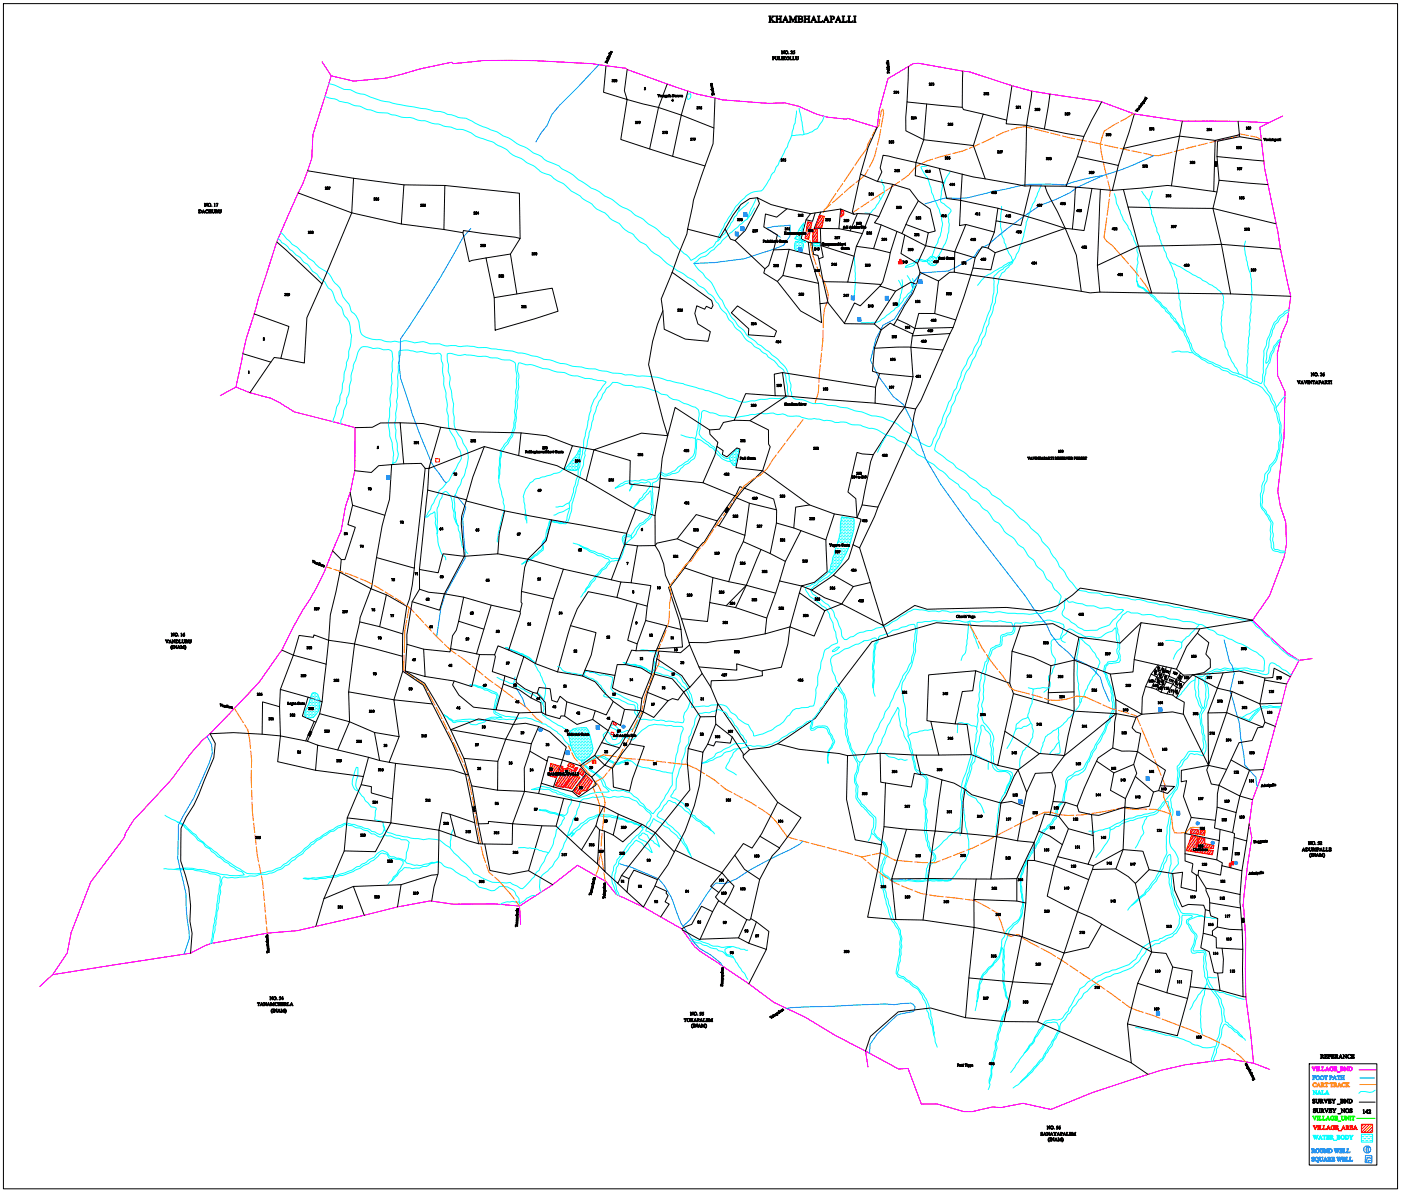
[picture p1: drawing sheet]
<svg xmlns="http://www.w3.org/2000/svg" width="297mm" height="253mm" viewBox="0 0 297 253" stroke-linecap="round" stroke-linejoin="round" font-family="sans-serif">
<g fill="none" stroke="#000" stroke-width=".21">
<path d="M.7 .8h295.6v251.3h-295.6zM128.5 13.9l-.5 5.7 5 1.5-.6-1.9 .6-4.5M141.5 17.8l-1.9 5-1.9 8.8 4.9 1.5M145.9 19.3l-1.5 5.1-4.8-1.6-6.6-1.7-1.4 8.5 6.1 2M192.6 14.1l-.3 7.5 11.7 1.2M204.1 15.1l-.1 7.7 .3 .4 4.2 1M214.6 18.2l-1.2 7.3M218.8 19.3l-1.2 7.3-4.3-.3 .1-.8-4.9-1.3-2.1 6.7 2.5 7M222.6 19.9l-1.2 7.5M65.2 36.2l9.8 1.6M85.6 39.2l-10.6-1.4-.4 7.3 10.5 2.4M94.3 39.3l-8.7-.1-.5 8.3 9 1.2"/>
<path d="M151.4 27.1l-7-2.7-1.8 8.7 6.9 2.1M151.6 20.8l-.4 9.7-4.2 11.9-1.2 6.2 6.8 1.8 1.1-1.8M182.4 36.9l-1.7 8 .4 .6 .7-.2 2.6 .1 2 .5 2.9-6.8M186 27l-1.9 4.2-1.7 5.7 3.6 1.6M192.3 21.6l-.3 3.2 .1 2.9 3.8 1.9 .6-7.6M200 38.7l-5.9-1.4 .1-2.8-7-1.6-.6 2.7 .4 .9-1 2 3.3 .6 3.6 1.1 1.8 2.4 2.5 1.7 1.1 4.7-1.5 .4-.6 2.7 6.2 1.3 2.4-5.8 6 1.6M204.2 37l-5-1.3 1.5 6.4 3 .4-.3 5.3 1.4-.2M206.4 30.9l-10.5-1.3-1.7 4.9 5 1.2M218.6 39.4h-1.3l-11-1.9-2.3-.6-.3 5.6 7.9 1.7M221.5 39.5l-2.9-.1-1.6 6.3 8.9 2.7M226 39.5h-4.5l.5 1.3 2.2 4.1 1.7 3.5 1.5 .2M228 39.7l-.6 8.9 2.4 .3 1.7-8.9"/>
<path d="M229.8 28.9l-12.2-2.3-.3 12.8M233.6 21.6l-3.8 7.3-1.4 4.3M237.1 35.1l-8.7-1.9-2.4 6.3 7.3 .7M238.2 31.5l-1.1 3.6-1.3 5.3 11.7-1.1 .9 .1M240.5 24.2l-2.3 7.3 11.9-2.6 .6-3.2M257.6 29.8l-7.5-.9-.9 4.4-.8 6.1 8.9 1.2M262.5 25.7l.3 3.3M262.8 28.6l-5.2 1.2-.3 10.8 .7 .1M267.4 29.8l-4.6-.8-4.6 .9-.2 3.3M268 34.1l-10-.9 .5 5M268.8 39.1l-10.3-.9-1.3 6 13.4 3.3M63.2 40.9l11.4 4.2-6.3 15.1-9.6-8.9"/>
<path d="M98.1 49.3l-4-.6 .2-9.4 15.8 1.7 .2 9.6M108.2 53.9l2.1-3.3-1-.3-11-1.4-.2 .4 1.4 6.2 .5-.3 3-.5M142.5 57.8l8.4 5.9 .3 1.1-.4 .7-1-.6-.4 .7-1.7-.8-.4 1.7 .7 2.2 2.6 1.6-.5 2.1-4.8-.5-4.5-2.1-.6-6.4zM145.8 48.6l-.2 1-1.6 4.1-1.5 4.1M160.6 41.9l-1.6 .2-1.9 1.3-1.7 2.2-1.7 3 1.2 2.1 .9 .3M166.9 44.3l-3.4-.9-2.9-1.5 .4 1.3-3 5.6-2.2 2.2 6.4 6M167.3 52.9l-3.3 .1-1 3.3-.8 .7-.3 .9 2.9 1.8M171.4 51.4l-1.6-.8 1.1-4 .9-1.3-4.9-1-2.2 1.7-2.4-.6-.4 2.7 2.9 1.7-.8 3.2M171.7 54l-4.4-1.1-1.3 5.5M172.1 51.5l-.7-.1 .3 2.6 1.8 6.1 .4 4.3 1.7-.2M172.8 45.1l-.5 1.8-1.4-.3M173.9 48.4l.1 3.7 7.1 2.2"/>
<path d="M174 51.4l-1.9 .1 .4 2.5 .9 .2 .2 .7M174 45l-2.2 .3M174 52.1l.5 2.4-.9 .4 .9 4.8M178.2 44.3l-4.2 .7-1.4 3.5h5.3M179.7 59.8l-5.2-.1 1.1 4.5 3.4 4.3M181.1 45.5l-2.9-1.2-.3 4.2 2.3 .5M181.6 52.2l-1.9 7.6 7.1 .5M181.8 45.3l-1.6 3.7 2.6 .5M184.4 45.4l-1.6 4.1-1.2 2.7 3.6 .5M186.8 47.7l-1.6 5 3.5 .9M190.2 49.1l-1.5 4.5-.2 1.3-1.3 4.9-.6 .9 3.3 1 3.2-1.9 1.2 .5 .8-2.6M191.2 49.5l5 2.6-1.7 3.7 .6 1.9 3.9 1.9 2.3-1.8 1-.1"/>
<path d="M191.8 49.8l-.8 4 3.5 2M192.1 47.6l4.8 1.8M194.7 42.6l-1.9 3.3-1.6 3.6-4.4-1.8-1.4-.5 1-1.3M199 59.6l-.8 6.9h-3.4l-.8 3.1 8.1-.2 .5-1.6-4.4-1.3M206.7 54.7l-4.3-1.3-.1 4.3 3.5 .6-3.2 9.5M211 53.6l-1.5-1-1.3-.3-1.5 2.4-.4 2.1M211.2 46.8l.4-2.6 5.4 1.5-.5 2.1-5.3-1-.4 2.4-1.3 3.4M225.9 48.4l2.3 5.7 1 7.7 1.9 .3 2.1-.2M225.9 48.4l-14.9 5.2-.9 3.6-3.8-.4-.5 1.5 23.4 3.5M235.8 40.4l-2.5-.2-.6 16.1M238.2 40.2l1 3.7M271.5 52.8l-12.5-1 1.9 10.5 12.8 .5"/>
<path d="M51.5 75l5.9 1.8 .7-1 1.4 .2M57.4 76.8l-4.4 6.5M68.3 60.2l-3.2 7.2-.6 9.6-5-1 1.8-6.8-7.4-2.6M104.8 63.1l12.3-2 1.2 4.9-4.9 1.6-8.4 2.4zM109.6 62.3l-1.4-8.4-5.2 .8 1.8 8.4M140.5 65.9l-1.1 2.9-1 3.6-.9 4.9 3.1 11.9 1 3.2 1.5-6 7.3 4.8 2.2-.2 .8-1.4 2.3-.5M156.4 64.9l8.2 5.3-.4 1.2-5.5-.4 .1-1.3-3.7-3.4zM165.9 79l-1.7 .3 .1 4.6 2.3 .1M173.5 60.1l-7.5-1.7-1.2 1.3 4.9 6.2 4.5 2.5-.3-4M185.4 73.8l-.4 4.9 1.5 .5 7.1 .7M186.5 79.2l-.9 2.9-.1 3.4 6.3 .8-6.6 10.1-2.4-.1-1.1-.4-1.9 8.4 1.6 1.4 .3 4.1-4.8-.8-5.2-1.9-10-7.3 1.6-5.1-.3-.5-.1-3-3.9-2M186.6 60.7l-4.2 4.1-1.2-.6-2.2 4.3 .1 .1 6.3 .1 4.5-7"/>
<path d="M186.8 70l-1.4 3.8 7.3-.2 7.2 .6 1.5-3.5M190.2 67.7l2.2 1 1.6 .9-.4 1.2-4.1-1.9M193.4 71.2l-.3 2.4 .5 6.3M194.3 60.3l-.8 1.9-1.7 2.6-2.3 4.1-.7-.4-2 1.5-1.4-1.3M199.9 74.2l-4.7 10.7-1.1 1.8-2.3-.4 1.8-6.4M202.1 69.4l-.7 1.3-8 .5 .2-.4M244.2 62.1l-11-.2-.5-5.6 8.7-4.1-2.2-8.3 18 .3 1.8 7.6-17.6 .4 2.8 9.9 16.7 .2M83 98.5l-2.7 .2-1.6 1.5-3.5-.4M84.8 89.6l-4.1 .1-1.8 .9-3.6 .1M90.1 99.3l-.8-1-6.3 .2-.4 7.4-1.6 5.6-1.2 6.7 8 2.3 2.3-21.2h.8l-.2 4.6 8.2 2.1M93.4 90.6l-3.6-.8-5-.2 .8 8.7M110.5 91.8l-10.4-.2-6.7-1-2.5 8.7 11.8-4.6"/>
<path d="M119.6 99.5l1.8-5 4.5 .9-1.6 6.5 10.4 6.1 4.2 1.3 .9-5.9M121.4 94.5l-5.6-2.1-5.3-.6-.5 4.8M150.4 91.2l.1 .9 1.7 1.7-.2 .9M164.3 83.9l-6.2-.4-2.4 5.6 3.3 .1 7.7-5.2M185.2 96.4l-.6 1.5-1.8 9.2-1.1 2.7 .9 .3-1.8 5.4 1.4 .7 3.3-6.8 .6-1.9M185.6 82.1l-19.7-3.1 .7 5 18.9 1.5M194.1 86.7l-.9 5.1-7.1 15.7-3.3-.4M72.4 118.6l-.3 2.3-2.1 9.5-.3 5.4 5.5 .7 1.1-4.6v-.9l2.4-6.2-6.6-3.5M74.2 104.4l.6 2.7 6.8 2.2M74.8 107.1l-1 4.1 1.5 .6-2.2 6.9-.7-.1-1.9-1.8M79.8 118.2l-1.1 6.6 3.4 1.4 4.1 2.4 .6-1.6 .6-2.9 .4-3.6M90.7 103.9l-1.8 16.8 4 .8 1-4.1 4.5 .6-4.2 7.9-3.3-.3-1.9-.7-.1-4.2"/>
<path d="M98.8 106.2l-.9 3.2-.1 1.7 .6 6.9 7.1-.6 .3-4.2 1.2-4.9M124.3 102l-6.2-3.3-15.4-4-2.5 6.5-1.4 5 8.2 2.1 10 1.9M132.5 115.4l-2.9 7.5 2 .5M132.9 113.1l-15.9-2.9-1.2 4.4-3.9 4-6.4-1.2M134.8 108l-1.9 5.1-.4 2.3 2.7 .3h3.7v-6.4M140 101.4l-.2 2-6.3-.8 .1-4.9-7.7-2.3 10.1-3.6 5.6 .6-1.2 4.8-.4 4.2 9 1M148 116.2l-2.8 4.2-3.1 3.9 2.4 6.9M151.7 111.1l.7 .4 3.8-5.9 1.6-2.1-.9-.3-1 2-6.9-2.8 2.6-5.9 .4-1.8 1.3 .9-.2 .7 1 .6 2.1-1.9 .7 .2-.9 4 5.7 .6-3.9 3.7 6.2 2.3 .7 2.5-.1 2.6 3.7 1.1M152.1 110.4l-2.8 4.6-.3 .1-1 1.1-4.4-1.9M155.8 105.1l-3.7 5.3-4.5-1.3-4 5.2-4.3 .9-.4 .5 .9 1.4 .9 2.5 .4 2.4 1 2.3-.3 .2 2.2 6.9 .4 2.1-7.5-1.9 .3-3.1 .8-4.3-4.2-.6 1.4-7.9M156.2 105.6l2.7 1.1-1 6.8-5.5-2M157.9 113.5l-.3 1.4-1.4 2.8-1.7 5.6-3.3-.8-6-2.1"/>
<path d="M158.9 106.7l5.7 1.4M161.4 116.5l-3.2 7.6 6.3 1.7M164.6 110.9l-1.3 6.5-5.7-2.5M166.5 119l-1.2 4.2 4.6 1.1-.4 1.4M169.8 112.5l-3.3 6.5-3.2-1.6M171.7 107.1l-3 .4-.4 4.5 6.8 2.5M176.9 109l-1.8 5.5 .3 6.7-2.7 2.3-2.8 .8 2.2 .8M180.8 115.5l-.9 3-3.2 3.5 4.2 2.4 3.6-.9-2.3-7.3M59.7 137.8l2.5 1.1 1.2-4.2 3 .4 .2-.5 3.1 1.2-.5 5M76.3 131.9l4.2 1 4.9 1.5-.1 4.8-10.1-2.7-1.3 10.2M81.9 126.1l-1.4 6.8M85.3 139.1l.1 3.2-1.9 6.1-9.6-1.7 .2 6.3 5.3 2.3"/>
<path d="M86.2 128.6l-.8 5.8M86.3 136.6l-.4 5.7 4.2 1.1-.3-5.7M89 124.9l-1.6 2.7-1.1 7v2l3.5 1.1 5.6 .5 .1-.7M98.3 126.6l-1.1 5.1M101.7 138.8l-1.7 6.8-3.7-1.2-6.2-1M102.6 133.4l-5.4-1.7-.5 1.9-.8 1.2-.4 2.7 5.5 1.1M104.1 128.3l-3.1 10.3 .7 .2h3.2l.7-1.9 2.3 1 2.4-7.8v-.4M107.9 137.9l3.2 1.3-1.6 4.9-5.1-1.7 .6-3.2-.1-.4M110.6 125.4l-.1 2.3 .2 .3-.4 1.7-6.2-1.4-5.8-1.7-4.1-.7-1 3.5-5.8-1.8M111.1 139.2l2.4 1.5M119.4 120.7l-7.5-2.1-.6 1.7-.7 5.1 6.7 1.6M121 132.7l5.4 1.4-1.1 4.8-1.8 4.4"/>
<path d="M129.6 122.9l-10.2-2.2-2.1 6.3-3.8 13.7 4.7 1.8 2.8-10 1.4-3.4 2.3-3.6 6.1 1.2M133.8 123.6l-2.2-.2-.8 3.3 6.4 1.8M134.8 138h4.3l-.5 1.7-.5 3.3M135.1 127.9l-2 7.9 2 .7-.3 1.5-.9-.1-1.3 3h-1.7l-.5 2.3-6.4-1.1M136.9 131.6l-1.8 4.9M139.3 139.7l5.3 3.6 1.6 2.5 2.7-3-.7-1.4M141.3 132.7l-2.2 5.3M144.4 133.5l.3 3.7-5.4 .4M146.2 136.7l-1.9 1.7-4.6-.3-.4 1.6-.6 3.2-1.4 3.8-.9 4.2-.6-.2-4.4 7.9-3.2 3.6 1.7 .7 2-3.2 1.6-2 2.9-6.8 2.2 1.2 3-3.5M150.5 127.8l-.5 4-5.5-.6 1.6 5 3.7 .1 2.2-.4 4.6-.4 5.6-1.1M151.2 122.5l-.7 5.3 5.5 1 2.2-4.7M154.5 123.3l3.7 .8"/>
<path d="M156 128.8l6.6 2.2M158.2 124.1l-4.2 4.3M165.3 123.2l-2.7 7.8-.4 3.4 5.3-1.5-.4 3.6-1.4 5-4.3 .8-5.2-1.5v1.3l-8-.7-2.1-5.2M176.7 122l-4.6 3.1 2.7 1.6 3.7 1.4-3.6 1.4-2.3 5.4-5.1-2 2-7.2 5.4 3.8M184.5 123.5l2.8 9.1-8.8-4.5 2.4-3.7M187.3 132.6l6.7-4.2 2.6 .8 16.8-.4 7.3 .7a15.3 15.3 0 0 0 8.3-4.8l19 3.2 17.6 3.6-11.2 1.8h-3.4l-9.1-1.3-4.4 4.3-8.7-1.2-5.6-2.9-6.7 .6-8.5-.1-9.5-.7-10.2 3zM188.3 135l-3.5 1.1-6.9 9.2-5 7-8 5.4-1.8 .7-4.2 .6-6.8-9.9-1.4-3.4 .1-1.4 5.3-.1 5.5-.9v-1.1M214.6 138.1l-.5 6.8 .8 2.2 7.3 2 .1-2.2M216.4 132.8l-1.8 5.3 4.4 1.3 3.8 1.8 4.9-1.2 1.1-4.9M241.9 132l-1.4 7.9-.3 2.6-4.8 .4-7.7-2.9v10.8l8.9 .5v-3M253.9 134.3l2.4 2-.6 2.4 .9 1.1v1.7l-1.3 1.1-2.2 .5-2.2 .1-1.5-1.3M254.4 133.3l-.5 .9-2.3 2.9-2.2 4.8-8.9-2"/>
<path d="M55.6 155.7l.1-6.9 3.6 1.1 .2 6.1-10-.7-5 .3 1.1 2.1-.3 3-3.1 7.8-1.1 2.2-1.6 2.6-1.1 2.3-.1 7a25.4 25.4 0 0 1 2 12.7l.4 2.6-.3 4.2M59.4 146.2l2.8-7.3 7 1.9-.9 8M65.2 157.2l2.6-5.9 6.3 1.7-2.5 6M65.3 147.8l-5.9-1.6-.1 3.7M67 153.1l-.4-.1-1.8 4.1M67.4 158l-2.2-.8-5.7-1.2-.6 5.5 8 1.8M67.8 151.3l.5-2.5-3-1-1.2 4 2.5 1.2M84.6 156.2l-5.2-.9 1.1 6M85.4 142.3l4.3 3 2 4M85.9 142.3l4.1 2.6 4 6.7 1.6 3.1 5.8-2.3 7.4 1.2 1.3-2.4M96.3 144.4l-.3 .8 1.3 2.2 3.1 2.6 4.8 .5M106.7 145l-1.5 5.5 4.9 .7 4.7-.2"/>
<path d="M107.1 143.3l-.4 1.7 3.5 1.3 2.3 1.7M112.4 159.3l-1.2 3.6v4.9l-5.7-.2M112.6 157.7l-.2 1.6 3.6 2.1 .2-1 3.1 .7-2 5.8-2.5-.8M113 146.8l-.5 1.2 2.2 1 .1 2 .9 .6M113.9 147l1.7 1.9 .1 2.7 3 .8 .2-.6h.8M114.2 154l-1.6 3.7-5.4-.9-1.7 4.6-7.1-.6-2.8-6.1 11.6 2.1 1.6-3.2 2.6-.2 2.8 .6 2.4 1.2 3.5 3.2-.8 2.7 3.7 1.3 3.1-2.2 2.9-5.3M118.2 142.5l5.3 .8 2.7 1.3 1.8 2.1 2 2-1.5 2.9-2.3-.9-6-1.9-1.5-1.2-.6 1.3-1.1-.4-.4-2.5-2.3-.2-.4 1.2-.9-.2-1.7-.7-1.9-1.4 .1-.6M120.2 148.8l-.5 3 2.6 1.8 3.4-1M127.6 157.5l3.8 1.1M130.4 143.2l-.6 2.7 1.6 .8 4.7 1.4-.3 2.6-3.4-.3-2.4-1.7M132.4 150.4l-.8 3.4-1.7-.9-.9 2-3.3-2.3 .5-1.9M132.6 140.9l3.4 .8 2.1 1.3-2 5.1"/>
<path d="M133.5 157.7l3.1 .6-2.5 6.9-.6 2.5-3.4-.8-.2-4M137.3 146.8l4.3 1.8 1-.5 1.1 .3 1.3-1.7 3.5 5.3 3.2-.1 .5-2.7M138.7 142.9l3.8 1 2.5 2.8 1.2-.9M145.9 158.7l3.1 .8a44.5 44.5 0 0 1-6 21.1M148.5 152l-2.6 6.7-.2 2.8 .6 6-7.4 9.1-2.6-1.7-5.2-2.3-3.1-1.6-13.8-2.7M148.9 142.8l1.8 2.9M149 159.5l1-1.7 1.3 .4 .4-.9 3.1 .3 .5-1.3 2.3 3.5v.8l7.3 9.5-3.4 6.7-2.1 3-1.8-.9-4.5 6.2-9.9-4.8M151.7 151.9l.1 1.6-1.8 4.3M151.8 153.5l3.5 2.8M158.9 159l-1.3 1.2M164.9 157.7l4.5 1.2 8.5 .9 1.8 .4-.2 9.3 1.8 8.6 5.6 1-.7 5-2.2 10.4 5.9 .5 5.8 .1 10.8 1.6-1.8 19.1-7.4-2.1-6.9 .9-5.9 5.2-1 3.1M186.6 159.7l-6.9 .5"/>
<path d="M202.5 153.5l-5.1-.5 1.6 7.1M206.9 142.2l-10 .9-.4 9.7 .9 .2M214.1 144.9l-7.2-2.7-.7 4.3-2.2 .1-1.5 6.9 2.5 .1 .9 6.4 5.6 2.3 3.4-15.2M220.4 159.8l-4.5 3.5 1.8 4.7 1.8-4 3.5-.2M222.2 149.1l5.5 1.7-1.2 5.2-.8 4.2-5.4-.4-7.2-4.7M222.8 141.2l-.5 5.7 5.4-.2M235.4 142.9l1.2 5.4 5.5 3.2-1.2 .6-4.3-.8-10.9 8.9-2.7 3.6 .8 2.8-.5 3.4 2.6 .1 2.5 .8 1.5-3.8 2.9-6.4 3.1-2.1M236.7 151.3l-.4 1.8-.4 5.5 1.9 .7 3.4 .1 .6-3.9-.9-.3-.9-.9 .9-2.2M242.9 145.6l-.7 2.3-.1 3.6 6.5-.5 2.3 .5M245.6 141l-.8 .9M246.6 141.3l-.7 1.3-1.1-.7-.7 1M246.8 145.5l-1-.5-.6 1.2 .9 .6"/>
<path d="M247.3 141.4l-.6 1.6-.8-.4-.6 .9-1.2-.6-1.2 2.7 1.3 .3M248.3 141.6l-.4 1.8-1.2-.4-.4 1-1-.5-.5 .9M250.2 144.4l-.8-.3-.7 1-1.4-.5-1.2 2.2 1.3 .3M250.3 146.1l-.9-.4-.8 1.7 .8 .6M250.3 142.7l-.9 1.4-1.5-.7-.6 1.2-1-.6-.5 1-1-.6-.6 1.5 1 .3M250.9 143.2l-.7 1.2M251.2 144.9l-1-.5-.8 1.3-.7-.6-1.3 2 1.2 .3M252.9 143.1l9.9-.8 5.4 1.5 1.7-.1 .2-2 3.5 1.8M252.9 143.1l-1.7 1.8-.9 1.2-.9 1.9 1.7 .9-.2 2.4 5.3 11-.1-11.1M259.3 142.7l-1.2 3.2-5.2-2.8M261.2 146.6l-1.1 4.5 7.6 3.1 .5-1.1M268.1 144.2l4.7 .8"/>
<path d="M268.2 143.8l-1.1 5.5-5.9-2.7-3.1-.7-2 5.3 4-.1-3.9 11.2 3.9 .8 2.6-5.6 2.8-.5 1.1-2.7 1.1-.1M271.8 149.1l-4.7 .2 1.1 3.8 2.2 .9M78.1 160.6l-10.7-2.6-.5 5.3 10.1 1.4M82.5 161.6l-2-.3-2.4-.7-1.5 5.8M83.2 169.4l-4.4-1.3v-1.3l-2.2-.4-3 7M83.9 161.9l-1.4-.3 2.1-5.4-1.1-7.8 8.2 .9 4.2 8.3 2.8 6.6 .7 .1M95.4 172.7l-1.7-.4-.6 3.7-10.2-1.5 1-12.6 12.1 1.4 2.7 .9 2 10.3M96.6 177.3l-1.2-4.6 5.3 1.8 .8 4.4M98.4 160.8l1.6 5.8 5.5 1v-6.2M100 166.6l1.4 8h2.2v-.4l5.1 .5-.1 4.3h-6.3l-.9-4.4M102.3 179l-.8-.1-2.5-.7-5.9-2.2-.2 9.2-.9 2.9-.5 3M114.9 175.1l-2.8 9.5-4.1 .8-4.1-.8-1.1-5.6"/>
<path d="M116 161.4l-1.8 6.9-3-.5-2.5 6.9 9.2 .5M119.5 169.3l-1.6 5.9 5.4 5 3.1-5.1M124.3 164l-2.9 3.9-4.1-1M125.4 164.8l1 1.5-.2 .3-3.5 2.4-1.3-1.1M126.1 160.2l2.1 2-2.8 2.6-1.1-.8-1.3-1.6M127.1 175.9l-.4 7.3-3.4-3M128 171l-1.1 2.2-.5 1.9 .7 .8 1 .3 1.9 .9M128.1 176.2l.2 8.6-1.6-1.6M131.1 172.6l-1.1 4.5 2 1.4 4.1-3.7M161.1 177.3l4.2 2.5-1.6 1.7-2.6 5M164.9 170.1l4.9 3.3-4.5 6.4M192.2 175.8l-4.8-.5-.5 3.8"/>
<path d="M194.2 160.1l-7.6-.4 .1 6.2 1 .1M195.2 164.3l-1.3-.3-.7 2.9-5.5-.9-.3 9.3M204.6 167.4l-2.3-1.3-2.6-.7-1.4 10.8-6.1-.4-3.1 10.6 7.7-.1 1.5-10.1 13 1.2 .9-7.1-6.1-1.8-1.5-1.1-.4 2.4-.3 6.9M205.9 160l-11.7 .1 1 4.2h1.3l3.2 1.1M211.5 162.3l4.4 1-.9 1.3-1.7 4.1-1.1 1.6 2.2-.4 2.7 1.1 .6-3M215.7 178.3l-4.4-.9-1.2 9 5.5-.1M220.2 176.2l2.4 1.1 2.6 1.8M223.3 170l-.7 2.8-1.1-.2-1.2 3.5-1 2.5-3.6-.3 1.4-7.3M225.9 170.1l-1.4 3-1.9-.3M226.5 175.7l-2.3 5.9 6.5 1.7M228.4 170.9l.4 1.2 2.6 .6 .4 4.5-5.3-1.5-2-2.6M232.5 161.4l3.7 2.5-.8 3.7 3.2 1.7-.1 1.9-5.6 1.7-1.5-.2"/>
<path d="M236.2 163.9l4.2-1.8 .8-2.7 5.9 3.9-1.4 4.3-1.1 .3-3.9-3.3M240.4 162.1l.6 1.9-2.4 5.3M244.6 167.9l-.9 3.1-2.8 .5-2.4-.3-.4 8.9-6.3 3.5-1.1-.3 1.2-3-.1-3.1M246 166.6l3 .2-1.5 1.4-1.8-.6M258.4 166.5l-1.6-.3-.9-2.9 .3-1-5.7 1-.1 2.5 1.2-.3-.7 3.4 1.7 4.4-1.4 3.4 .1 5.9 1.5 .5 .1 .2-.2 1.6 1 .7v3.4l-3.3-.8 .3-3.2-2.1 .2-5-.8-1.4-3.9-4.1-.4-1.5 4.1-5 .2 .2-.8M258.5 166.4l-.4 1.9-.1 2.9-.3 2.7-5.1-.6M258.5 178.2l-.5 4.1 1.2 .7-.1 .6 1.8 .4M258.7 175.9l-.2 2.3-7.3-1.5M260.1 163.1l-1.7 3.4 4.5 2.3 2-5.5 3-.1M261 161.1l3.9 2.3M261.7 177.6l-.8 6.4 2.4 .6 1-6.3M262.1 172.3l-.8 4.2-3.8-.9 .2-1.7"/>
<path d="M264.8 174.7l-.5 3.6-2.6-.7v-.8l-.4-.3M265.6 169.6l-2.7-.8-.8 3.5-4.1-1.1M73 180.4l.6-7 9.3 1.1-3.3 6.1-6.6-.2-4.3 10.2M74.9 188l-6.2 2.6-1.7 5.8M85 187.6l-10.1 .4 2.3 6.1M92.8 185.4l-1.3 .2-6.5 2-.7 4.7M112.1 184.6l5.1 3M128.3 184.8l2.7 2.5 .8-1.7 7.1-9 4.1 4-1.4 2.8-2.2 3.1M131.8 185.6l1.6 .7-.5 2.9-1.9-1.9M133.4 186.3l1-1.8 5 2-.6 1.5-2.4 4.3-3.5-3.1M138.9 187.9l2.5 1.1-.2 .4 .5 .5-.7 1.3 .9 .5-1.8 2.7M144.5 197l2.2-1 2-3.8 2.4 1.1-2.7 6-3.7-2.1"/>
<path d="M151.1 193.3l1.3-2.3 5.9 4-1.7 3.9-8.2 .2M152.4 191l-.7-.8 2.7-3.6 1.2 1.3-1.1 2.3-1 1.6M154.4 186.6l-1.3-1.5-2.4 2.8 1.7 1.4M155.8 181.3l2 3 3.3 2.2-1.9 8.3M158.3 195l.7 .1 .2-.3 1.2 .7-1.6 4.5-2.2-1.1M160.4 195.5l2.6 2-.5 3.8M189.1 186.4l.8 8.6M207 186.4l-10.2-.1-1.1 8.8M210.1 186.4h-3.1l-.5 4.3M217.5 191.5l-1.9-.4-9.1-.4v6l10.2 1.9-2 9.6-9.3-.8M219.3 182.5l-1.4-.1-.4 9.1-.8 7.1 8.9 3.5 2.9-8.8-6.5-3.3 1.5-6.4 7.3 2.9M224.2 181.6l-.7 2-4.2-1.1v-3.9l-3.7 7.7v4.8"/>
<path d="M231.6 184.4l-3.1 8.9 2.9 1.3 2.2 1.4M236.6 184.2l2.6 1.7 1.5 1.4 2.9-2.9M240.7 187.3l3.5 14.6 3 .3 1.4 2.8 4.2 .8-.5 3.4 6.4 .8-.5-3.7-.8-.1-1-4.4-1.8-.8 .5-3.1 .5-5M248.6 185.2l.4 3.5 1.6 3.6 1.4-.5 3.2 .1 .4 1 .9 .2-.1-2.6-.7-1.7v-.4M251.3 181l6.7 1.3M258.1 196.6l-1.1 .8 .1 1-2-.5M259.1 183.6l-.3 2-4.7-1.1-.1 1.1h-.3M262.9 189.7l.1 2.8-6.5-1.1M263 192.5l.4 4.7-2.7-.1-2.6-.5 .1-1.8-1.5-.6-.2-1.1M263.3 184.6l-.4 5.1-5-1.1-2.2-.2-1.7-2.8M263.4 197.2l.1 4.1-5.6-.3v-2.2l-.8-.4M158.8 200l3.7 1.3-3.7 7.3"/>
<path d="M204.7 215.8l8.2 .8M223.1 208.7l-8.4-.5-1.8 8.4 7.1 .1M239 217.1l.9 8.3 3.5 2.4M241.2 208.5l-2.2 8.6 10.6 2.5 2.2-7.9M247.4 210.5l-6.2-2 3-6.6-10.6-5.9-2.8 4.9-5.2 1.2-5.6 14.6 19.9 8.7M248.6 205l-1.2 5.5 4.4 1.2 .5-2.5M259.1 201.1l.3 2.3-.2 2.9h-1M263.5 201.3v10l-4.8-1.3M263.5 211.3l.6 .1M277.6 225.6h14.3v21.5h-14.3zM288.2 233.7h3.3"/>
</g>
<g fill="#007fff" stroke="#007fff" stroke-width=".21">
<path d="M278.3 228.1h.6v.2l-.4-.2v.4l.3-.1v.2l-.3-.1 .1 .4h-.3l.1-.1z" fill-rule="evenodd"/>
<path d="M279 228.5a.43 .43 0 0 1 .8 0 .43 .43 0 0 1-.8 0zM279 228.5a.4 .4 0 0 0 .8 0 .4 .4 0 0 0-.8 0z" fill-rule="evenodd"/>
<path d="M279.9 228.5a.43 .43 0 0 1 .8 0 .43 .43 0 0 1-.8 0zM280 228.5a.36 .36 0 0 0 .7 0 .36 .36 0 0 0-.7 0z" fill-rule="evenodd"/>
<path d="M280.8 228.1h.7v.2l-.3-.1 .1 .7h-.3l.1-.7-.3 .1z" fill-rule="evenodd"/>
<path d="M281.9 228.1h.3a.25 .25 0 0 1 .3 .3 .25 .25 0 0 1-.4 .1l.1 .4h-.3l.1-.1zM282.1 228.2l.1 .3a.19 .19 0 0 0 .1-.2 .19 .19 0 0 0-.2-.1z" fill-rule="evenodd"/>
<path d="M283 228.1l.4 .8h-.3v-.2h-.3v.2h-.3zM282.9 228.3l-.1 .3h.3z" fill-rule="evenodd"/>
<path d="M283.5 228.1h.6l.1 .2-.3-.1 .1 .7h-.4l.1-.7-.2 .1z" fill-rule="evenodd"/>
<path d="M284.2 228.1h.4l-.2 .4h.4l-.1-.4h.4l-.2 .1 .2 .7h-.4l.1-.4h-.4l.2 .4h-.4l.1-.1z" fill-rule="evenodd"/>
</g>
<g fill="#ff7f00" stroke="#ff7f00" stroke-width=".21">
<path d="M278.5 229.7l.5-.1 .1 .3a.32 .32 0 0 0-.5-.1 .32 .32 0 0 0 0 .5 .32 .32 0 0 0 .5-.1 .41 .41 0 0 1-.7 .1 .41 .41 0 0 1 .1-.6z" fill-rule="evenodd"/>
<path d="M279.6 229.6l.4 .8h-.3v-.2h-.3v.2h-.3zM279.5 229.8l-.1 .3h.3z" fill-rule="evenodd"/>
<path d="M280.1 229.6l.6 .1v.2l-.2 .1 .4 .4h-.2l-.3-.3-.1 .2 .1 .1h-.3l.1-.1zM280.3 229.7v.3a.18 .18 0 0 0 .2-.1 .18 .18 0 0 0-.1-.2z" fill-rule="evenodd"/>
<path d="M280.9 229.6h.7v.2l-.3-.1 .1 .7h-.3l.1-.7-.3 .1z" fill-rule="evenodd"/>
<path d="M282 229.6h.7v.2l-.3-.1 .1 .7h-.4l.2-.7-.3 .1z" fill-rule="evenodd"/>
<path d="M282.7 229.6l.6 .1 .1 .2-.2 .1 .3 .4h-.2l-.3-.3v.2l.1 .1h-.4l.1-.1zM283 229.7v.3a.18 .18 0 0 0 .2-.1 .18 .18 0 0 0-.2-.2z" fill-rule="evenodd"/>
<path d="M284 229.6l.4 .8h-.3v-.2h-.3v.2h-.3zM283.9 229.8l-.1 .3h.3z" fill-rule="evenodd"/>
<path d="M284.6 229.7l.6-.1v.3a.32 .32 0 0 0-.5-.1 .32 .32 0 0 0 0 .5 .32 .32 0 0 0 .5-.1 .41 .41 0 0 1-.6 .1 .41 .41 0 0 1 0-.6z" fill-rule="evenodd"/>
<path d="M285.3 229.6h.3l-.1 .4 .3-.4h.3l-.5 .4 .6 .4h-.4l-.3-.4 .1 .4h-.3l.1-.1z" fill-rule="evenodd"/>
</g>
<g fill="#000" stroke="#000" stroke-width=".21">
<path d="M128.4 13h.2v.2h.2l-.1 .2-.4-.2zM128.4 13l.2 .2v-.1z" fill-rule="evenodd"/>
<path d="M128.6 12.4l.5 .1-.1 .2z" fill-rule="evenodd"/>
<path d="M128.7 12.6l.3 .1-.1 .3-.3-.1h.3z" fill-rule="evenodd"/>
<path d="M128.8 12l.3 .2-.1-.3 .1 .2 .3-.1-.3 .2h.2l-.1 .1z" fill-rule="evenodd"/>
<path d="M128.9 12.3l.3 .1-.1 .1z" fill-rule="evenodd"/>
<path d="M129.1 11.3l.5 .2-.1 .1-.4-.2z" fill-rule="evenodd"/>
<path d="M129.1 11.8a.17 .17 0 0 1 .3 0 .17 .17 0 0 1-.3 0zM129.1 11.7l.3 .1z" fill-rule="evenodd"/>
<path d="M129.2 11.1l.5 .2-.1 .1z" fill-rule="evenodd"/>
<path d="M129.5 10.9h.3l-.1 .3-.3-.1h.3z" fill-rule="evenodd"/>
<path d="M129.8 16.9a.16 .16 0 0 1 .2 0 .16 .16 0 0 1-.1 .3l-.1 .1 .2 .1h-.3l.3-.4z" fill-rule="evenodd"/>
<path d="M130.2 16.9h.2l-.1 .5-.2-.1zM130.2 17.2a.11 .11 0 0 0 .2 0 .11 .11 0 0 0-.2 0zM130.2 16.9l.1 .2 .1-.2z" fill-rule="evenodd"/>
<path d="M130.6 16.9a.24 .24 0 0 1 .2 .2 .24 .24 0 0 1-.1 .3l-.2-.2zM130.6 16.9l.1 .4z" fill-rule="evenodd"/>
<path d="M136.6 18.6h.3l-.2 .4h-.1h.2l-.1-.2 .1-.1z" fill-rule="evenodd"/>
<path d="M150.6 17.7l.3-.1 .1 .3-.3 .2 .3-.3z" fill-rule="evenodd"/>
<path d="M150.9 18.7l.2-.1 .1 .2h-.3h.3v.2l-.4 .1-.1-.1 .2-.1z" fill-rule="evenodd"/>
<path d="M150.7 18.1h.3l.1 .1-.3 .1z" fill-rule="evenodd"/>
<path d="M150.8 18.4l.2-.2 .1 .3-.3 .2 .3-.3z" fill-rule="evenodd"/>
<path d="M150.9 19.1l.2 .1v-.2a.17 .17 0 0 1 .1 .2 .17 .17 0 0 1-.2 .2 .17 .17 0 0 1-.1-.2z" fill-rule="evenodd"/>
<path d="M151 19.4l.2-.1 .1 .3-.2-.1-.1 .1zM151.1 19.5h.2z" fill-rule="evenodd"/>
<path d="M163 3.4h.5l-.1 .1v.5l.4-.5-.1-.1h.5l-.7 .6 .9 .7h-.6l.1-.1-.5-.5v.5l.1 .1h-.5l.2-.1v-1.1z" fill-rule="evenodd"/>
<path d="M163.8 12h.2a.2 .2 0 0 1 .3 .2 .22 .22 0 0 1-.4 .2l.1 .3h-.2zM163.9 12.1v.2h.2v-.2z" fill-rule="evenodd"/>
<path d="M164.3 12h.3l-.1 .6a.2 .2 0 0 0 .3 0 .2 .2 0 0 0 .1-.2l-.1-.4h.2l-.1 .4a.26 .26 0 0 1-.2 .3 .26 .26 0 0 1-.3-.3z" fill-rule="evenodd"/>
<path d="M164.4 3.4h.6l-.2 .1v.5h.6v-.5l-.2-.1h.6l-.2 .2v1l.2 .1h-.6l.2-.1v-.5h-.6v.5l.2 .1h-.6l.2-.1v-1.1z" fill-rule="evenodd"/>
<path d="M165 12h.3l-.1 .6 .4-.1v.2h-.6z" fill-rule="evenodd"/>
<path d="M165.7 10.8h.1l.4 .5-.1-.5h.3l-.1 .6-.5-.5 .1 .5h-.2l.1-.5z" fill-rule="evenodd"/>
<path d="M165.7 12h.2v.7h-.2z" fill-rule="evenodd"/>
<path d="M166 12h.3l-.1 .3 .2-.3h.2l-.3 .3 .4 .4h-.3l-.2-.3 .1 .3h-.3z" fill-rule="evenodd"/>
<path d="M166.5 3.4l.7 1.3h-.5l.2-.1-.2-.3h-.5l-.1 .3 .2 .1h-.5zM166.5 3.7l-.2 .5h.4z" fill-rule="evenodd"/>
<path d="M166.4 11.1a.35 .35 0 0 1 .7 0 .35 .35 0 0 1-.7 0zM166.5 11.1a.29 .29 0 0 0 .5 0 .29 .29 0 0 0-.5 0z" fill-rule="evenodd"/>
<path d="M166.7 12.3a.35 .35 0 0 1 .7 0 .35 .35 0 0 1-.7 0zM166.8 12.3a.29 .29 0 0 0 .5 0 .29 .29 0 0 0-.5 0z" fill-rule="evenodd"/>
<path d="M167.4 12h.3l-.1 .6 .4-.1-.1 .2h-.5z" fill-rule="evenodd"/>
<path d="M167.7 10.8a.22 .22 0 0 1 .3 .1 .22 .22 0 0 1-.1 .3l-.2 .2 .4-.1-.1 .1h-.4l.3-.4-.1-.2-.1 .1z" fill-rule="evenodd"/>
<path d="M167.3 3.4h.4l.5 1 .4-1h.4l-.2 .2v1l.2 .1h-.6l.2-.1v-1l-.5 1.1-.5-1.1v1l.2 .1h-.5l.2-.1v-1z" fill-rule="evenodd"/>
<path d="M168.3 10.8h.2l-.2 .1 .1 .1a.23 .23 0 0 1 .1 .3 .23 .23 0 0 1-.3 .1v-.1a.19 .19 0 0 0 .3-.1 .19 .19 0 0 0-.3-.2z" fill-rule="evenodd"/>
<path d="M168 12h.3l-.1 .6 .4-.1v.2h-.6z" fill-rule="evenodd"/>
<path d="M168.6 12h.3l-.1 .6a.2 .2 0 0 0 .3 0 .2 .2 0 0 0 .1-.2l-.1-.4h.2l-.1 .4a.26 .26 0 0 1-.2 .3 .26 .26 0 0 1-.3-.3z" fill-rule="evenodd"/>
<path d="M169.1 3.4l1 .1 .1 .3-.2 .2 .3 .3-.1 .3-1.1 .1 .2-.2v-.9zM169.5 4.1v.5a.35 .35 0 0 0 .4 0 .35 .35 0 0 0 0-.5 .35 .35 0 0 0-.4 0zM169.5 3.5v.5a.31 .31 0 0 0 .5-.2 .31 .31 0 0 0-.4-.3z" fill-rule="evenodd"/>
<path d="M170.4 3.4h.6l-.2 .1v.5h.6v-.5l-.2-.1h.6l-.2 .2v1l.2 .1h-.6l.2-.1v-.5h-.6v.5l.2 .1h-.6l.2-.1v-1.1z" fill-rule="evenodd"/>
<path d="M172.5 3.4l.7 1.3h-.5l.1-.1-.1-.3h-.5l-.1 .3 .1 .1h-.4zM172.5 3.7l-.3 .5h.5z" fill-rule="evenodd"/>
<path d="M173.3 3.4h.6l-.2 .1v1.1a.54 .54 0 0 0 .7-.2l-.1 .3h-1l.2-.2v-.9z" fill-rule="evenodd"/>
<path d="M175.2 3.4l.7 1.3h-.5l.1-.1-.1-.3h-.5l-.1 .3 .1 .1h-.4zM175.1 3.7l-.2 .5h.5z" fill-rule="evenodd"/>
<path d="M175.9 3.4h.5a.4 .4 0 0 1 .6 .4 .4 .4 0 0 1-.7 .3v.5l.2 .1h-.6l.2-.2v-.9zM176.3 3.5v.5a.3 .3 0 0 0 .4-.2 .3 .3 0 0 0-.4-.3z" fill-rule="evenodd"/>
<path d="M177.7 3.4l.7 1.3h-.5l.2-.1-.2-.3h-.5l-.1 .3 .2 .1h-.5zM177.7 3.7l-.2 .5h.4z" fill-rule="evenodd"/>
<path d="M178.5 3.4h.6l-.2 .1v1.1a.54 .54 0 0 0 .7-.2l-.1 .3h-1l.2-.2v-.9z" fill-rule="evenodd"/>
<path d="M179.7 3.4h.6l-.2 .1v1a.46 .46 0 0 0 .8-.1l-.1 .3h-1.1l.2-.2v-.9z" fill-rule="evenodd"/>
<path d="M181 3.4h.5l-.2 .2v1l.2 .1h-.5l.1-.1v-1.1z" fill-rule="evenodd"/>
<path d="M187.9 13.3l.5-.1v.1z" fill-rule="evenodd"/>
<path d="M187.9 13.5l.5-.1 .1 .2z" fill-rule="evenodd"/>
<path d="M188.2 14l.1 .2 .2-.3-.2 .3 .2-.1v.2l-.5 .1v-.2h.3z" fill-rule="evenodd"/>
<path d="M188 14.6l.5-.1v.2z" fill-rule="evenodd"/>
<path d="M188.1 12.9l.3-.1v.3l-.3 .1 .3-.2z" fill-rule="evenodd"/>
<path d="M188.1 13.8a.2 .2 0 0 1 .4 0 .2 .2 0 0 1-.4 0zM188.2 13.7v.2l.3-.1z" fill-rule="evenodd"/>
<path d="M188.2 14.4l.3-.1v.2z" fill-rule="evenodd"/>
<path d="M188.2 14.8l.3-.1 .1 .3-.4 .1 .3-.2h-.3z" fill-rule="evenodd"/>
<path d="M188.1 15.2h.2l.1 .2 .2-.1v.2l-.5 .1zM188.2 15.3l-.1 .1h.3z" fill-rule="evenodd"/>
<path d="M189.6 19.3a.22 .22 0 0 1 .2 .2 .22 .22 0 0 1-.2 .3l.2-.1-.3 .1 .2-.3v-.1l-.2 .1z" fill-rule="evenodd"/>
<path d="M189.9 19.3h.3l-.2 .5 .1-.4h-.2z" fill-rule="evenodd"/>
<path d="M190.5 19.3v.5l-.3-.1zM190.5 19.4l-.2 .2h.2z" fill-rule="evenodd"/>
<path d="M197 17.6h.1a.22 .22 0 0 1 .2 .2 .22 .22 0 0 1-.2 .2h.2l-.3 .1 .2-.3-.1-.2-.1 .1z" fill-rule="evenodd"/>
<path d="M197.4 17.6h.3l-.2 .5 .1-.4h-.2z" fill-rule="evenodd"/>
<path d="M197.8 17.6h.2l-.1 .2a.17 .17 0 0 1 .1 .2 .17 .17 0 0 1-.3 .1l.3-.1z" fill-rule="evenodd"/>
<path d="M209 19.6h.3l-.2 .5 .1-.4h-.2z" fill-rule="evenodd"/>
<path d="M69.4 39.7h.2l-.1 .5-.2-.1zM69.4 40a.11 .11 0 0 0 .2 0 .11 .11 0 0 0-.2 0zM69.4 39.7l.1 .2v-.2z" fill-rule="evenodd"/>
<path d="M69.7 39.6h.3l-.2 .6 .1-.5-.2 .1z" fill-rule="evenodd"/>
<path d="M134.8 25.8v-.1a.22 .22 0 0 1 .2 .3 .22 .22 0 0 1-.2 .2l.2-.1-.3 .1 .2-.3-.1-.1-.1 .1z" fill-rule="evenodd"/>
<path d="M135.1 25.7h.3l-.2 .5 .1-.4h-.2z" fill-rule="evenodd"/>
<path d="M135.5 25.7a.24 .24 0 0 1 .3 .3 .24 .24 0 0 1-.3 .2l.2-.2h-.2zM135.5 25.9a.12 .12 0 0 0 .2 0 .12 .12 0 0 0-.2 0z" fill-rule="evenodd"/>
<path d="M139.4 20h.2l.1 .3v-.3h.2l-.2 .3 .1 .2h-.2v-.2z" fill-rule="evenodd"/>
<path d="M140 20.2l.2 .1h-.2l.1 .2 .1-.1a.16 .16 0 0 1-.2 .1 .16 .16 0 0 1 0-.3zM140.1 20.2l.1 .1z" fill-rule="evenodd"/>
<path d="M140.3 20.2h.3v.3h-.1v-.3l-.1 .3h-.1z" fill-rule="evenodd"/>
<path d="M140.5 27.9a.16 .16 0 0 1 .2 0 .16 .16 0 0 1-.1 .3l-.1 .1h.2h-.3l.3-.3z" fill-rule="evenodd"/>
<path d="M140.9 27.8h.2l-.1 .5 .1-.4-.3 .1z" fill-rule="evenodd"/>
<path d="M140.6 20.2l.2 .3 .2-.3v.3h-.3z" fill-rule="evenodd"/>
<path d="M141.1 20.2h.3l-.3 .3h.3l-.1 .2-.3-.1zM141.1 20.6a.12 .12 0 0 0 .2 0 .12 .12 0 0 0-.2 0zM141.1 20.3a.1 .1 0 0 0 .2 0 .1 .1 0 0 0-.2 0z" fill-rule="evenodd"/>
<path d="M141.2 27.9h.3l-.1 .4h-.2zM141.3 28.2a.11 .11 0 0 0 .2 0 .11 .11 0 0 0-.2 0zM141.3 27.9l.1 .1v-.1z" fill-rule="evenodd"/>
<path d="M141.4 20.2l.1 .3 .2-.3 .1 .3h-.3z" fill-rule="evenodd"/>
<path d="M141.8 20.1l.1-.1 .1 .5h-.2z" fill-rule="evenodd"/>
<path d="M142 20.2h.2l.1 .3h-.3l.2-.2zM142.1 20.4l.1 .1z" fill-rule="evenodd"/>
<path d="M142.5 20l.4 .1v.4h-.4zM142.6 20.1v.4a.22 .22 0 0 0 .3-.2 .22 .22 0 0 0-.3-.2z" fill-rule="evenodd"/>
<path d="M142.6 21l.1 .5-.3-.1zM142.6 21.1l-.2 .2h.2z" fill-rule="evenodd"/>
<path d="M143.1 20.4a.17 .17 0 0 1 .3 0 .17 .17 0 0 1-.3 0zM143.2 20.2v.3l.1-.2z" fill-rule="evenodd"/>
<path d="M143.4 20.2h.3l-.1 .3h-.2z" fill-rule="evenodd"/>
<path d="M143.7 20.2l.1 .3 .2-.3v.3h-.2z" fill-rule="evenodd"/>
<path d="M144 20.2h.2v.3l.2-.3-.2 .3z" fill-rule="evenodd"/>
<path d="M144.4 20.2l.2 .3 .1-.3 .1 .3h-.3z" fill-rule="evenodd"/>
<path d="M146.4 29.3h.1a.21 .21 0 0 1 .2 .2 .21 .21 0 0 1-.2 .2h.2l-.3 .1 .2-.3z" fill-rule="evenodd"/>
<path d="M146.8 29.3h.3l-.2 .5 .1-.5-.2 .1z" fill-rule="evenodd"/>
<path d="M147.2 29.3h.3l-.2 .5 .1-.5-.2 .1z" fill-rule="evenodd"/>
<path d="M147.8 22.6a.22 .22 0 0 1 .2 .2 .22 .22 0 0 1-.2 .3l.3-.1-.4 .1 .3-.3-.1-.1h-.2z" fill-rule="evenodd"/>
<path d="M148.2 22.6h.2l-.1 .5 .1-.4h-.3z" fill-rule="evenodd"/>
<path d="M148.6 22.7l.2-.1-.2 .2h.1a.17 .17 0 0 1 .1 .2 .17 .17 0 0 1-.2 .1 .17 .17 0 0 1-.1-.2zM148.5 23a.15 .15 0 0 0 .3 0 .15 .15 0 0 0-.3 0z" fill-rule="evenodd"/>
<path d="M151 19.8h.3l.2 .3-.5 .1zM151 19.8v.3l.4-.1-.1-.2z" fill-rule="evenodd"/>
<path d="M165.6 33.7a.16 .16 0 0 1 .3 .1 .16 .16 0 0 1-.2 .2l-.1 .1 .3 .1h-.3l.2-.3z" fill-rule="evenodd"/>
<path d="M166 33.7h.3l-.2 .5 .1-.5-.3 .1z" fill-rule="evenodd"/>
<path d="M166.4 33.7h.2l-.2 .1a.19 .19 0 0 1 .2 .2 .19 .19 0 0 1-.2 .2l-.1-.1h.3l-.3-.2z" fill-rule="evenodd"/>
<path d="M188.5 29.9a.16 .16 0 0 1 .3 0 .16 .16 0 0 1-.1 .3l-.2 .1h.3h-.3l.2-.3z" fill-rule="evenodd"/>
<path d="M188.9 29.9l.3-.1-.3 .3 .2-.1a.16 .16 0 0 1 .1 .2 .16 .16 0 0 1-.2 .1 .16 .16 0 0 1-.1-.2zM188.9 30.2a.12 .12 0 0 0 .2 0 .12 .12 0 0 0-.2 0z" fill-rule="evenodd"/>
<path d="M189.3 29.9h.2l-.1 .4h-.2h.2l-.1-.2 .1-.2z" fill-rule="evenodd"/>
<path d="M189.7 36a.16 .16 0 0 1 .3 0 .16 .16 0 0 1-.1 .3l-.1 .1h.2h-.3l.2-.3z" fill-rule="evenodd"/>
<path d="M190.1 36l.3-.1-.3 .3 .2-.1a.16 .16 0 0 1 .1 .2 .16 .16 0 0 1-.2 .1 .16 .16 0 0 1-.1-.2zM190.1 36.3a.12 .12 0 0 0 .2 0 .12 .12 0 0 0-.2 0z" fill-rule="evenodd"/>
<path d="M190.5 36a.16 .16 0 0 1 .2 0 .16 .16 0 0 1-.1 .3l-.1 .1h.2h-.3l.3-.3z" fill-rule="evenodd"/>
<path d="M193.2 24.8a.16 .16 0 0 1 .3 0 .16 .16 0 0 1-.1 .3l-.1 .1h.2h-.3l.2-.3z" fill-rule="evenodd"/>
<path d="M193.7 24.8l.2-.1-.2 .3 .1-.1a.16 .16 0 0 1 .1 .2 .16 .16 0 0 1-.2 .1 .16 .16 0 0 1-.1-.1zM193.6 25.1a.12 .12 0 0 0 .2 0 .12 .12 0 0 0-.2 0z" fill-rule="evenodd"/>
<path d="M194.2 24.7v.5l-.3-.1zM194.2 24.8l-.2 .3h.2z" fill-rule="evenodd"/>
<path d="M196.4 36.1v.5l-.2-.2zM196.4 36.1l-.2 .3h.2z" fill-rule="evenodd"/>
<path d="M196.6 36.1h.2v.5h-.2z" fill-rule="evenodd"/>
<path d="M197.1 36.1h.1l-.2 .1 .2 .2-.2 .2 .2-.1-.2-.2z" fill-rule="evenodd"/>
<path d="M200.4 33.3v-.1a.22 .22 0 0 1 .3 .3 .22 .22 0 0 1-.3 .2l.3-.1-.3 .1 .2-.3z" fill-rule="evenodd"/>
<path d="M200.9 33.3l.2-.1-.3 .3 .2-.1a.16 .16 0 0 1 .1 .2 .16 .16 0 0 1-.2 .1 .16 .16 0 0 1-.1-.2zM200.8 33.6a.12 .12 0 0 0 .2 0 .12 .12 0 0 0-.2 0z" fill-rule="evenodd"/>
<path d="M201 26.2a.16 .16 0 0 1 .3 0 .16 .16 0 0 1-.1 .2l-.2 .1 .3 .1h-.3l.2-.3z" fill-rule="evenodd"/>
<path d="M201.2 33.3l.2-.1-.2 .3 .1-.1a.16 .16 0 0 1 .1 .2 .16 .16 0 0 1-.2 .1 .16 .16 0 0 1-.1-.2zM201.1 33.6a.15 .15 0 0 0 .3 0 .15 .15 0 0 0-.3 0z" fill-rule="evenodd"/>
<path d="M201.4 26.2l.3-.1-.3 .2h.2a.16 .16 0 0 1 .1 .2 .16 .16 0 0 1-.2 .1 .16 .16 0 0 1-.1-.2zM201.4 26.5a.12 .12 0 0 0 .2 0 .12 .12 0 0 0-.2 0z" fill-rule="evenodd"/>
<path d="M201.6 38.8v.6l-.2-.2zM201.6 38.9l-.2 .3h.2z" fill-rule="evenodd"/>
<path d="M201.8 38.9l.1-.1 .1 .6h-.2z" fill-rule="evenodd"/>
<path d="M201.9 26.1h.1l-.2 .1 .2 .2-.2 .2 .2-.1-.2-.2z" fill-rule="evenodd"/>
<path d="M202.3 38.8l.1 .6-.3-.2zM202.3 38.9l-.2 .3h.2z" fill-rule="evenodd"/>
<path d="M208.6 19.7a.16 .16 0 0 1 .3 0 .16 .16 0 0 1-.1 .3l-.1 .1h.2h-.3l.2-.3z" fill-rule="evenodd"/>
<path d="M209.4 19.7a.16 .16 0 0 1 .2 0 .16 .16 0 0 1-.1 .3l-.1 .1h.2h-.3l.3-.3z" fill-rule="evenodd"/>
<path d="M211.5 32a.16 .16 0 0 1 .3 0 .16 .16 0 0 1-.1 .3l-.2 .1 .3 .1h-.3l.2-.4z" fill-rule="evenodd"/>
<path d="M211.9 32.1l.3-.1-.3 .2 .1-.1a.18 .18 0 0 1 .2 .3 .16 .16 0 0 1-.3 0zM211.9 32.3a.12 .12 0 0 0 .2 0 .12 .12 0 0 0-.2 0z" fill-rule="evenodd"/>
<path d="M212.3 32h.2l-.1 .5 .1-.5-.3 .1z" fill-rule="evenodd"/>
<path d="M215.4 22.5h.1a.21 .21 0 0 1 .2 .2 .21 .21 0 0 1-.2 .2h.2l-.3 .1 .2-.3z" fill-rule="evenodd"/>
<path d="M215.8 22.5h.3l-.2 .5 .1-.5-.2 .1z" fill-rule="evenodd"/>
<path d="M216.2 22.5h.2v.5h-.2z" fill-rule="evenodd"/>
<path d="M219.5 23a.16 .16 0 0 1 .2 .1 .16 .16 0 0 1-.1 .2l-.1 .1 .2 .1h-.3l.2-.3z" fill-rule="evenodd"/>
<path d="M219.8 23h.3l-.2 .5 .2-.5-.3 .1z" fill-rule="evenodd"/>
<path d="M220.2 23a.24 .24 0 0 1 .3 .2 .24 .24 0 0 1-.2 .3l-.1-.2zM220.3 23v.5l.1-.3z" fill-rule="evenodd"/>
<path d="M221.8 33.4a.16 .16 0 0 1 .3 .1 .16 .16 0 0 1-.1 .2l-.1 .1 .2 .1h-.3l.2-.3z" fill-rule="evenodd"/>
<path d="M222.3 33.5l.2-.1-.2 .2h.1a.16 .16 0 0 1 .1 .2 .16 .16 0 0 1-.2 .1 .16 .16 0 0 1-.1-.2zM222.2 33.7a.15 .15 0 0 0 .3 0 .15 .15 0 0 0-.3 0z" fill-rule="evenodd"/>
<path d="M222.6 33.4l.3 .1-.1 .4-.2-.1zM222.6 33.8a.11 .11 0 0 0 .2 0 .11 .11 0 0 0-.2 0zM222.7 33.4v.2l.1-.2z" fill-rule="evenodd"/>
<path d="M225.8 23.9a.16 .16 0 0 1 .3 .1 .16 .16 0 0 1-.1 .2l-.1 .1 .2 .1h-.3l.2-.3z" fill-rule="evenodd"/>
<path d="M226.2 24l.3-.1-.2 .2h.1a.16 .16 0 0 1 .1 .2 .16 .16 0 0 1-.2 .1 .16 .16 0 0 1-.1-.2zM226.2 24.3a.12 .12 0 0 0 .2 0 .12 .12 0 0 0-.2 0z" fill-rule="evenodd"/>
<path d="M226.6 23.9a.24 .24 0 0 1 .2 .3 .24 .24 0 0 1-.3 .2l.3-.2h-.2zM226.6 24a.12 .12 0 0 0 .2 0 .12 .12 0 0 0-.2 0z" fill-rule="evenodd"/>
<path d="M230.9 36.4h.3l-.2 .4h-.1h.2l-.1-.2 .1-.2z" fill-rule="evenodd"/>
<path d="M231.3 36.4h.3l-.1 .4h-.2zM231.3 36.7a.15 .15 0 0 0 .3 0 .15 .15 0 0 0-.3 0zM231.4 36.4l.1 .1v-.1z" fill-rule="evenodd"/>
<path d="M231.7 36.4a.24 .24 0 0 1 .3 .2 .24 .24 0 0 1-.3 .2l.2-.2h-.2zM231.7 36.5a.15 .15 0 0 0 .3 0 .15 .15 0 0 0-.3 0z" fill-rule="evenodd"/>
<path d="M234.5 28.3l.2 .1-.1 .4h-.1l.2-.1-.1-.1 .1-.2z" fill-rule="evenodd"/>
<path d="M234.9 28.3a.24 .24 0 0 1 .3 .3 .24 .24 0 0 1-.3 .2l.2-.2h-.2zM234.9 28.5a.15 .15 0 0 0 .3 0 .15 .15 0 0 0-.3 0z" fill-rule="evenodd"/>
<path d="M235.3 28.3a.24 .24 0 0 1 .3 .2 .24 .24 0 0 1-.2 .3zM235.4 28.3v.5l.1-.3z" fill-rule="evenodd"/>
<path d="M241 23.1l.2 .5-.5-.1 .1-.1 .4 .1-.3-.3z" fill-rule="evenodd"/>
<path d="M241.5 22.6l.2 .4-.4-.1 .1-.1 .2 .1z" fill-rule="evenodd"/>
<path d="M241.2 23l.3 .1-.1 .2-.1-.2-.1 .1zM241.4 23.1v.2z" fill-rule="evenodd"/>
<path d="M241.6 22.5l.3 .2-.1 .1z" fill-rule="evenodd"/>
<path d="M241.8 22.2l.3 .1-.1 .2-.2-.2 .2 .2-.1 .1-.2-.1z" fill-rule="evenodd"/>
<path d="M241.8 22l.4 .2-.3-.1z" fill-rule="evenodd"/>
<path d="M242.3 21.5a.18 .18 0 0 1 .3 0 .18 .18 0 0 1-.1 .3h.2l-.1 .2-.4-.3zM242.3 21.6l.2 .1z" fill-rule="evenodd"/>
<path d="M242.3 35l.2 .1-.1 .4-.2-.1h.3l-.2-.2 .1-.1z" fill-rule="evenodd"/>
<path d="M242.1 21.8l.3 .1-.1 .2-.1-.3-.1 .2zM242.2 21.9l.1 .1z" fill-rule="evenodd"/>
<path d="M242.7 35a.24 .24 0 0 1 .2 .3 .24 .24 0 0 1-.3 .2l.2-.2-.2-.1zM242.7 35.1a.12 .12 0 0 0 .2 0 .12 .12 0 0 0-.2 0z" fill-rule="evenodd"/>
<path d="M242.7 20.9l.3 .3-.1 .1-.3-.2z" fill-rule="evenodd"/>
<path d="M242.7 20.8l.4 .2-.3-.1z" fill-rule="evenodd"/>
<path d="M242.5 21.2l.3 .1-.1 .2-.1-.2-.1 .1zM242.6 21.3l.1 .2z" fill-rule="evenodd"/>
<path d="M242.9 20.6l.3 .2-.1 .1z" fill-rule="evenodd"/>
<path d="M243.1 35a.22 .22 0 0 1 .2 .2 .22 .22 0 0 1-.2 .2h.2l-.3 .1 .2-.3-.1-.2-.1 .1z" fill-rule="evenodd"/>
<path d="M243.7 27.1l.3 .1-.2 .4-.1-.1h.2l-.1-.2 .1-.1z" fill-rule="evenodd"/>
<path d="M244.1 27.1a.24 .24 0 0 1 .3 .3 .24 .24 0 0 1-.3 .2l.2-.2-.2-.1zM244.1 27.2a.15 .15 0 0 0 .3 0 .15 .15 0 0 0-.3 0z" fill-rule="evenodd"/>
<path d="M244.5 27.1h.1l.1 .5h-.2z" fill-rule="evenodd"/>
<path d="M252.4 34.2l.2 .1-.2 .4h-.1l.2-.1-.1-.2 .1-.1z" fill-rule="evenodd"/>
<path d="M252.7 34.2a.24 .24 0 0 1 .3 .3 .24 .24 0 0 1-.3 .2l.2-.2h-.2zM252.7 34.3a.15 .15 0 0 0 .3 0 .15 .15 0 0 0-.3 0z" fill-rule="evenodd"/>
<path d="M253.1 34.2l.2 .1-.1 .4h-.1l.2-.1-.2-.2 .2-.1z" fill-rule="evenodd"/>
<path d="M255.9 27.2l.2 .1-.1 .4h-.1l.2-.1z" fill-rule="evenodd"/>
<path d="M256.3 27.2a.24 .24 0 0 1 .3 .3 .24 .24 0 0 1-.3 .2l.2-.2h-.2zM256.3 27.4a.12 .12 0 0 0 .2 0 .12 .12 0 0 0-.2 0z" fill-rule="evenodd"/>
<path d="M256.8 27.2l.1 .5-.3-.1zM256.8 27.3l-.2 .2h.2z" fill-rule="evenodd"/>
<path d="M257.6 34.6l.2 .2v-.1a.17 .17 0 0 1 .2-.1 .17 .17 0 0 1 .1 .3 .17 .17 0 0 1-.3 0zM257.8 34.8a.12 .12 0 0 0 .2 0 .12 .12 0 0 0-.2 0z" fill-rule="evenodd"/>
<path d="M257.6 34.2l.1 .2 .1-.1 .2 .1v-.2l.1 .2-.4 .1z" fill-rule="evenodd"/>
<path d="M257.6 35v.2l.3-.2 .1 .1v.2l-.1-.2-.3 .1z" fill-rule="evenodd"/>
<path d="M262.2 31.1l.1-.1 .1 .5h-.2z" fill-rule="evenodd"/>
<path d="M262.3 35.6l.1-.1 .1 .5h-.2z" fill-rule="evenodd"/>
<path d="M262.5 31.1h.3l-.1 .5-.2-.1zM262.5 31.4a.15 .15 0 0 0 .3 0 .15 .15 0 0 0-.3 0zM262.6 31.2a.1 .1 0 0 0 .1 0 .1 .1 0 0 0-.1 0z" fill-rule="evenodd"/>
<path d="M262.7 35.6h.2v.4h-.2zM262.7 35.9a.11 .11 0 0 0 .2 0 .11 .11 0 0 0-.2 0zM262.7 35.5l.1 .2 .1-.1z" fill-rule="evenodd"/>
<path d="M262.9 31.1h.3l-.1 .5-.2-.1zM262.9 31.4a.11 .11 0 0 0 .2 0 .11 .11 0 0 0-.2 0zM262.9 31.2a.1 .1 0 0 0 .2 0 .1 .1 0 0 0-.2 0z" fill-rule="evenodd"/>
<path d="M263 35.5h.3l-.1 .5 .1-.4h-.3z" fill-rule="evenodd"/>
<path d="M264.2 27l.1-.1 .1 .5h-.2z" fill-rule="evenodd"/>
<path d="M264.6 27h.2l-.1 .4-.2-.1zM264.6 27.3a.11 .11 0 0 0 .2 0 .11 .11 0 0 0-.2 0zM264.6 26.9l.1 .2 .1-.1z" fill-rule="evenodd"/>
<path d="M265 26.9a.24 .24 0 0 1 .2 .3 .24 .24 0 0 1-.3 .2l.2-.2h-.2zM264.9 27.1a.15 .15 0 0 0 .3 0 .15 .15 0 0 0-.3 0z" fill-rule="evenodd"/>
<path d="M267.9 29.3h.2l.1 .4v-.4h.2l-.3 .5z" fill-rule="evenodd"/>
<path d="M268.5 29.5h.2v.3h-.3l.2-.2zM268.5 29.7l.1 .1z" fill-rule="evenodd"/>
<path d="M268.7 29.5h.2v.3l.2-.3-.2 .3z" fill-rule="evenodd"/>
<path d="M269.1 29.5h.2v.3h-.2z" fill-rule="evenodd"/>
<path d="M269.3 29.5h.3l.1 .3h-.2v-.3v.3h-.2z" fill-rule="evenodd"/>
<path d="M269.8 29.4v.4l-.1-.3z" fill-rule="evenodd"/>
<path d="M270 29.5h.2v.3h-.3l.2-.2zM270 29.7l.1 .1v-.2z" fill-rule="evenodd"/>
<path d="M270.2 29.5h.2a.17 .17 0 0 1 .2 .1 .17 .17 0 0 1-.1 .2l-.3 .2zM270.4 29.6v.2z" fill-rule="evenodd"/>
<path d="M270.7 29.5h.2v.3h-.3l.2-.2zM270.7 29.7l.1 .1z" fill-rule="evenodd"/>
<path d="M270.9 29.5h.3l-.1 .1v.2h-.2z" fill-rule="evenodd"/>
<path d="M271.3 29.4v.4l-.1-.3z" fill-rule="evenodd"/>
<path d="M271.4 29.5h.1l.1 .3h-.2z" fill-rule="evenodd"/>
<path d="M42.1 44.5h.4l.2 .2a.33 .33 0 0 1-.3 .5h-.3zM42.3 44.5v.6a.29 .29 0 0 0 .3-.3 .29 .29 0 0 0-.3-.3z" fill-rule="evenodd"/>
<path d="M43.1 44.5l.4 .7h-.3v-.3h-.2v.3h-.2zM43.1 44.6l-.1 .3h.2z" fill-rule="evenodd"/>
<path d="M43.3 43.1h.2l.4 .5-.1-.5h.2l-.1 .7-.4-.6 .1 .6h-.2v-.6z" fill-rule="evenodd"/>
<path d="M43.7 44.5h.4v.2a.26 .26 0 0 0-.4 0 .26 .26 0 0 0 0 .4 .26 .26 0 0 0 .4-.1 .34 .34 0 0 1-.5 .1 .34 .34 0 0 1 .1-.6z" fill-rule="evenodd"/>
<path d="M44.2 44.5h.3l-.1 .3h.3l-.1-.3h.3v.7h-.3l.1-.4h-.3l.1 .4h-.3z" fill-rule="evenodd"/>
<path d="M44.1 43.4a.34 .34 0 0 1 .6 0 .34 .34 0 0 1-.6 0zM44.1 43.4a.3 .3 0 0 0 .6 0 .3 .3 0 0 0-.6 0z" fill-rule="evenodd"/>
<path d="M44.9 44.5h.3l-.1 .6a.2 .2 0 0 0 .2 0 .2 .2 0 0 0 .2-.2l-.1-.4h.2l-.1 .4a.26 .26 0 0 1-.3 .3 .26 .26 0 0 1-.2-.3z" fill-rule="evenodd"/>
<path d="M45.4 43.2l.2-.1v.7h-.2z" fill-rule="evenodd"/>
<path d="M45.9 43.1h.3l-.2 .7 .1-.6-.3 .1z" fill-rule="evenodd"/>
<path d="M45.6 44.5h.5l-.1 .3 .3 .4h-.2l-.2-.4v.4h-.3zM45.8 44.5v.3h.2v-.2z" fill-rule="evenodd"/>
<path d="M46.3 44.5h.3l-.1 .6a.2 .2 0 0 0 .2 0 .2 .2 0 0 0 .1-.2l-.1-.4h.3l-.1 .4a.26 .26 0 0 1-.3 .3 .26 .26 0 0 1-.2-.3z" fill-rule="evenodd"/>
<path d="M65.4 49.1v-.1a.21 .21 0 0 1 .3 .2 .21 .21 0 0 1-.3 .3l.3-.1-.4 .1 .3-.3-.1-.1-.2 .1z" fill-rule="evenodd"/>
<path d="M65.8 49.1h.2v.4h-.2zM65.8 49.4a.11 .11 0 0 0 .2 0 .11 .11 0 0 0-.2 0zM65.8 49.1l.1 .1v-.1z" fill-rule="evenodd"/>
<path d="M66.1 49.1h.3l-.1 .4h-.2zM66.1 49.4a.15 .15 0 0 0 .3 0 .15 .15 0 0 0-.3 0zM66.2 49.1l.1 .1v-.1z" fill-rule="evenodd"/>
<path d="M69 39.7a.22 .22 0 0 1 .3 .2 .22 .22 0 0 1-.3 .2h.3h-.4l.3-.3-.1-.1-.2 .1z" fill-rule="evenodd"/>
<path d="M79.3 42a.16 .16 0 0 1 .2 0 .16 .16 0 0 1-.1 .3l-.1 .1h.2h-.3l.3-.3z" fill-rule="evenodd"/>
<path d="M79.7 42h.2l-.1 .4h-.1zM79.7 42.3a.11 .11 0 0 0 .2 0 .11 .11 0 0 0-.2 0zM79.7 42l.1 .2 .1-.2z" fill-rule="evenodd"/>
<path d="M80.1 42l.2-.1-.2 .3 .1-.1a.16 .16 0 0 1 .1 .2 .16 .16 0 0 1-.2 .1 .16 .16 0 0 1-.1-.2zM80 42.3a.15 .15 0 0 0 .3 0 .15 .15 0 0 0-.3 0z" fill-rule="evenodd"/>
<path d="M89.2 43.3a.16 .16 0 0 1 .3 .1 .16 .16 0 0 1-.2 .2l-.1 .1 .2 .1h-.2l.2-.3z" fill-rule="evenodd"/>
<path d="M89.6 43.3l.2 .1-.1 .4-.1-.1zM89.6 43.7a.11 .11 0 0 0 .2 0 .11 .11 0 0 0-.2 0zM89.6 43.3l.1 .2 .1-.2z" fill-rule="evenodd"/>
<path d="M90 43.3h.2l-.2 .1 .2 .2-.2 .2 .2-.1-.3-.2z" fill-rule="evenodd"/>
<path d="M100.5 45a.16 .16 0 0 1 .2 0 .16 .16 0 0 1-.1 .3l-.1 .1h.2h-.3l.3-.3z" fill-rule="evenodd"/>
<path d="M100.9 45h.2v.4h-.3zM100.9 45.3a.11 .11 0 0 0 .2 0 .11 .11 0 0 0-.2 0zM100.9 45a.1 .1 0 0 0 .2 0 .1 .1 0 0 0-.2 0z" fill-rule="evenodd"/>
<path d="M101.4 44.9v.5l-.2-.1zM101.4 45l-.2 .2h.2z" fill-rule="evenodd"/>
<path d="M101.9 51.9a.16 .16 0 0 1 .3 0 .16 .16 0 0 1-.1 .2l-.2 .1 .3 .1h-.3l.2-.3z" fill-rule="evenodd"/>
<path d="M102.3 51.9l.2-.1v.5h-.2zM102.3 52.2a.11 .11 0 0 0 .2 0 .11 .11 0 0 0-.2 0zM102.3 51.9l.1 .1 .1-.1z" fill-rule="evenodd"/>
<path d="M102.7 51.8l.2 .1-.1 .4h-.2l.2-.1-.1-.1 .1-.2z" fill-rule="evenodd"/>
<path d="M105.8 58.3a.21 .21 0 0 1 .3 .2 .21 .21 0 0 1-.3 .2h.3l-.4 .1 .3-.3z" fill-rule="evenodd"/>
<path d="M106.2 58.3h.2l-.1 .5-.2-.1zM106.2 58.6a.11 .11 0 0 0 .2 0 .11 .11 0 0 0-.2 0zM106.2 58.3l.1 .2 .1-.2z" fill-rule="evenodd"/>
<path d="M106.5 58.3h.1a.21 .21 0 0 1 .2 .2 .21 .21 0 0 1-.2 .2h.2l-.3 .1 .2-.3-.1-.2-.1 .1z" fill-rule="evenodd"/>
<path d="M112.8 53.6a.16 .16 0 0 1 .3 .1 .16 .16 0 0 1-.1 .2l-.2 .1 .3 .1h-.3l.2-.3z" fill-rule="evenodd"/>
<path d="M113.2 53.6a.24 .24 0 0 1 .3 .3 .24 .24 0 0 1-.3 .2l.2-.2-.2-.1zM113.2 53.7a.15 .15 0 0 0 .3 0 .15 .15 0 0 0-.3 0z" fill-rule="evenodd"/>
<path d="M113.6 53.6a.24 .24 0 0 1 .3 .2 .24 .24 0 0 1-.2 .3l-.2-.2zM113.6 53.6l.1 .5 .1-.3z" fill-rule="evenodd"/>
<path d="M156.4 46.4a.16 .16 0 0 1 .2 0 .16 .16 0 0 1-.1 .2l-.1 .2h.2h-.3l.3-.3z" fill-rule="evenodd"/>
<path d="M156.8 46.4h.2l-.2 .4h-.1h.2l-.1-.2 .1-.2z" fill-rule="evenodd"/>
<path d="M157.2 46.4l.2-.1-.2 .2h.1a.16 .16 0 0 1 .1 .2 .16 .16 0 0 1-.2 .1 .16 .16 0 0 1-.1-.2zM157.1 46.7a.12 .12 0 0 0 .2 0 .12 .12 0 0 0-.2 0z" fill-rule="evenodd"/>
<path d="M159.6 48.8a.16 .16 0 0 1 .3 0 .16 .16 0 0 1-.1 .2l-.2 .2h.3h-.3l.2-.3z" fill-rule="evenodd"/>
<path d="M160 48.8h.2l-.1 .4h-.2l.3-.1-.2-.1 .1-.2z" fill-rule="evenodd"/>
<path d="M160.4 48.7h.2l-.1 .5 .1-.4h-.3z" fill-rule="evenodd"/>
<path d="M161.8 50.9l.3 .1v.2h-.2l.1 .2h-.2zM161.9 50.9l.1 .2z" fill-rule="evenodd"/>
<path d="M162.2 51.1h.2v.3h-.2l.2-.2zM162.3 51.3h.1z" fill-rule="evenodd"/>
<path d="M162.7 50.9h.1l.1 .5h-.1a.18 .18 0 0 1-.3-.2 .17 .17 0 0 1 .3-.1zM162.6 51.1l.1 .3z" fill-rule="evenodd"/>
<path d="M162.9 51.1l.1 .3 .2-.3v.3h-.2z" fill-rule="evenodd"/>
<path d="M163.2 50.9h.2v.2a.16 .16 0 0 1 .2 .1 .16 .16 0 0 1-.1 .2 .16 .16 0 0 1-.2 0zM163.4 51.1l.1 .3v-.2z" fill-rule="evenodd"/>
<path d="M163.6 50.9h.1v.2h.2l.1 .3h-.2v-.3v.3h-.2z" fill-rule="evenodd"/>
<path d="M164.1 51.1h.2v.3h-.3l.2-.2zM164.1 51.3h.1z" fill-rule="evenodd"/>
<path d="M164 56.1a.16 .16 0 0 1 .3 .1 .16 .16 0 0 1-.1 .2l-.1 .1 .2 .1h-.3l.2-.3z" fill-rule="evenodd"/>
<path d="M164.3 51.1h.2v.2l.2-.2-.2 .3z" fill-rule="evenodd"/>
<path d="M164.4 56.1h.2l-.1 .5-.1-.1h.2l-.1-.2 .1-.1z" fill-rule="evenodd"/>
<path d="M164.7 51.1h.1l.1 .3h-.2z" fill-rule="evenodd"/>
<path d="M164.8 56.1h.3l-.1 .5-.2-.1zM164.8 56.4a.11 .11 0 0 0 .2 0 .11 .11 0 0 0-.2 0zM164.9 56.1v.2l.1-.2z" fill-rule="evenodd"/>
<path d="M165.2 50.9h.4v.1a.2 .2 0 0 0-.3 0 .2 .2 0 0 0-.1 .3 .2 .2 0 0 0 .3 .1l-.1-.3 .2 .1a.24 .24 0 0 1-.4 .2 .25 .25 0 0 1 0-.5z" fill-rule="evenodd"/>
<path d="M165.6 51.1l.2 .3 .2-.3v.3h-.3z" fill-rule="evenodd"/>
<path d="M166 51.1h.3l.1 .3h-.2v-.3v.3h-.2z" fill-rule="evenodd"/>
<path d="M166.3 49.2h.2l-.1 .2 .2-.2h.1l-.2 .2 .3 .3h-.2l-.2-.3 .1 .3h-.2z" fill-rule="evenodd"/>
<path d="M166.5 51v.4l-.1-.3z" fill-rule="evenodd"/>
<path d="M166.5 48.3a.21 .21 0 0 1 .2 .2 .21 .21 0 0 1-.2 .2h.2l-.3 .1 .2-.3v-.2l-.2 .1z" fill-rule="evenodd"/>
<path d="M166.7 51.1h.2v.3h-.3l.2-.2zM166.7 51.3h.1v-.1z" fill-rule="evenodd"/>
<path d="M167 48.3v.5l-.2-.2zM167 48.3l-.2 .3h.2z" fill-rule="evenodd"/>
<path d="M166.8 49.3l.2 .3 .1-.3 .1 .3-.3 .1z" fill-rule="evenodd"/>
<path d="M167.2 48.3h.2v.5h-.2z" fill-rule="evenodd"/>
<path d="M167.2 49.4l.5-.1 .1 .4h-.2v-.3v.3h-.2v-.3v.3h-.2z" fill-rule="evenodd"/>
<path d="M167.8 49.4l.4-.1 .1 .4h-.1v-.3l-.1 .3h-.1v-.3l-.1 .3h-.1z" fill-rule="evenodd"/>
<path d="M168.4 49.4h.2l.1 .3h-.3l.2-.3zM168.4 49.5l.2 .1z" fill-rule="evenodd"/>
<path d="M168.7 49.4h.2v.3h-.2z" fill-rule="evenodd"/>
<path d="M168.9 56.1a.22 .22 0 0 1 .2 .2 .22 .22 0 0 1-.2 .2h.2l-.3 .1 .2-.3v-.2l-.2 .1z" fill-rule="evenodd"/>
<path d="M169 49.4h.2v.3h-.2l.1-.3zM169 49.5l.1 .1z" fill-rule="evenodd"/>
<path d="M169.3 49.4h.3l-.2 .2 .2 .1-.1 .1h-.2zM169.3 49.7a.15 .15 0 0 0 .3 0 .15 .15 0 0 0-.3 0zM169.3 49.4a.1 .1 0 0 0 .2 0 .1 .1 0 0 0-.2 0z" fill-rule="evenodd"/>
<path d="M169.4 56.1v.5l-.2-.2zM169.4 56.1l-.2 .3h.2z" fill-rule="evenodd"/>
<path d="M169.3 45.4a.16 .16 0 0 1 .2 .1 .16 .16 0 0 1-.1 .2l-.1 .1 .2 .1h-.3l.3-.3z" fill-rule="evenodd"/>
<path d="M169.6 56.1a.22 .22 0 0 1 .3 .2 .22 .22 0 0 1-.3 .2zM169.7 56.1v.5l.1-.3z" fill-rule="evenodd"/>
<path d="M169.8 45.4l.1 .5-.3-.1zM169.8 45.5l-.2 .2h.2z" fill-rule="evenodd"/>
<path d="M169.6 49.3l.2 .3 .1-.3 .1 .3-.3 .1z" fill-rule="evenodd"/>
<path d="M170 49.4h.3l.1 .3h-.2v-.3v.3h-.2z" fill-rule="evenodd"/>
<path d="M170 45.4a.17 .17 0 0 1 .3 .1 .17 .17 0 0 1-.1 .2l-.2 .1 .3 .1h-.3l.2-.3z" fill-rule="evenodd"/>
<path d="M170.5 49.2v.5l-.1-.3z" fill-rule="evenodd"/>
<path d="M170.6 49.4h.2l.1 .3h-.3l.2-.3zM170.7 49.5l.1 .1v-.1z" fill-rule="evenodd"/>
<path d="M171.4 48.7a.16 .16 0 0 1 .2 0 .16 .16 0 0 1-.1 .3l-.1 .1h.2h-.3l.2-.3z" fill-rule="evenodd"/>
<path d="M171.9 48.6l.1 .5-.3-.1zM171.9 48.7l-.2 .3h.2z" fill-rule="evenodd"/>
<path d="M172.1 48.7h.2l-.1 .4h-.1l.2-.1z" fill-rule="evenodd"/>
<path d="M172.7 52.6v-.1a.22 .22 0 0 1 .3 .3 .22 .22 0 0 1-.3 .2l.3-.1-.3 .1 .2-.3-.1-.1-.1 .1z" fill-rule="evenodd"/>
<path d="M172.8 57.1a.16 .16 0 0 1 .2 .1 .16 .16 0 0 1-.1 .2l-.1 .1 .2 .1h-.3l.2-.3z" fill-rule="evenodd"/>
<path d="M173.3 52.5v.5l-.3-.1zM173.2 52.6l-.1 .3h.1z" fill-rule="evenodd"/>
<path d="M173.3 57.1l.1 .5-.3-.1zM173.3 57.2l-.2 .2h.2z" fill-rule="evenodd"/>
<path d="M173.5 52.5h.2l-.1 .2a.19 .19 0 0 1 .1 .2 .19 .19 0 0 1-.2 .1h-.1l.3-.1-.3-.2z" fill-rule="evenodd"/>
<path d="M173.7 57.1v.5l-.2-.1zM173.7 57.2l-.2 .2h.2z" fill-rule="evenodd"/>
<path d="M174.3 51.6l.4-.1v.1a.2 .2 0 0 0-.3 0 .2 .2 0 0 0 0 .3 .2 .2 0 0 0 .2 0v-.2l.1 .1a.24 .24 0 0 1-.3 .2 .24 .24 0 0 1-.1-.4z" fill-rule="evenodd"/>
<path d="M174.8 51.7h.2l.1 .3h-.3l.2-.3zM174.9 51.8l.1 .1v-.1z" fill-rule="evenodd"/>
<path d="M175.1 51.7h.3l.1 .3h-.2v-.3v.3h-.2z" fill-rule="evenodd"/>
<path d="M175 46.4a.16 .16 0 0 1 .3 0 .16 .16 0 0 1-.1 .3l-.1 .1h.2h-.3l.2-.3z" fill-rule="evenodd"/>
<path d="M175.6 51.7h.2l-.2 .2 .2 .1-.1 .1h-.2zM175.6 52a.12 .12 0 0 0 .2 0 .12 .12 0 0 0-.2 0zM175.6 51.7a.1 .1 0 0 0 .2 0 .1 .1 0 0 0-.2 0z" fill-rule="evenodd"/>
<path d="M175.5 46.3h.2l-.2 .2 .2 .2-.2 .2 .1-.2-.2-.2z" fill-rule="evenodd"/>
<path d="M175.8 46.4h.3l-.1 .4h-.2zM175.8 46.7a.11 .11 0 0 0 .2 0 .11 .11 0 0 0-.2 0zM175.8 46.4l.1 .2 .1-.2z" fill-rule="evenodd"/>
<path d="M175.9 51.7h.2l.1 .3h-.3l.2-.2zM176 51.8l.1 .1v-.1z" fill-rule="evenodd"/>
<path d="M176.2 51.7l.5-.1 .1 .4h-.2v-.3v.3h-.2v-.3v.3h-.2z" fill-rule="evenodd"/>
<path d="M176.4 55.8a.21 .21 0 0 1 .2 .2 .21 .21 0 0 1-.2 .2h.2l-.3 .1 .2-.3v-.2l-.2 .1z" fill-rule="evenodd"/>
<path d="M176.8 51.7l.4-.1 .1 .4h-.1v-.3l-.1 .3h-.1v-.3l-.1 .3h-.1z" fill-rule="evenodd"/>
<path d="M176.9 55.8v.5l-.2-.1zM176.9 55.9l-.2 .2h.2z" fill-rule="evenodd"/>
<path d="M177.1 50.2a.22 .22 0 0 1 .2 .2 .22 .22 0 0 1-.2 .2l.2-.1-.3 .1 .2-.3-.1-.1-.1 .1z" fill-rule="evenodd"/>
<path d="M177.1 55.9l.3-.1-.2 .2h.1a.16 .16 0 0 1 .1 .2 .16 .16 0 0 1-.2 .1 .16 .16 0 0 1-.1-.2zM177.1 56.1a.12 .12 0 0 0 .2 0 .12 .12 0 0 0-.2 0z" fill-rule="evenodd"/>
<path d="M177.4 51.7h.2l.1 .3h-.3l.2-.2zM177.5 51.8l.1 .1v-.1z" fill-rule="evenodd"/>
<path d="M177.5 50.1h.2l-.2 .2 .2 .2-.2 .2 .1-.2-.2-.2z" fill-rule="evenodd"/>
<path d="M177.7 51.5h.1v.2a.16 .16 0 0 1 .2 .1 .16 .16 0 0 1-.1 .2 .16 .16 0 0 1-.2 0zM177.8 51.7l.1 .3 .1-.2z" fill-rule="evenodd"/>
<path d="M177.8 50.1h.3l-.2 .6 .1-.5-.2 .1z" fill-rule="evenodd"/>
<path d="M178.1 51.5h.1v.2h.1l.1 .3h-.1v-.3l-.1 .3h-.1z" fill-rule="evenodd"/>
<path d="M178.5 51.7h.2v.3h-.2l.1-.3zM178.5 51.8l.1 .1v-.1z" fill-rule="evenodd"/>
<path d="M178.4 52.4h.4v.1a.2 .2 0 0 0-.3 0 .2 .2 0 0 0-.1 .3 .2 .2 0 0 0 .3 .1l-.1-.3 .2 .1a.24 .24 0 0 1-.4 .2 .25 .25 0 0 1 0-.5z" fill-rule="evenodd"/>
<path d="M178.8 51.7h.1l.1 .2 .1-.2-.1 .3z" fill-rule="evenodd"/>
<path d="M179 47.9l.2 .5h-.1v-.2l-.4 .2zM179 48l-.1 .2h.1z" fill-rule="evenodd"/>
<path d="M178.8 52.6l.2 .3 .2-.3v.3h-.3z" fill-rule="evenodd"/>
<path d="M179 46.6a.16 .16 0 0 1 .2 0 .16 .16 0 0 1-.1 .2l-.1 .2h.2h-.3l.3-.3z" fill-rule="evenodd"/>
<path d="M179.2 51.7l.1-.1v.4h-.1z" fill-rule="evenodd"/>
<path d="M179.2 52.6h.3l.1 .3h-.2v-.3v.3h-.2z" fill-rule="evenodd"/>
<path d="M179.5 47.9h.1v.5h-.1a.17 .17 0 0 1-.2-.2 .17 .17 0 0 1 .2-.1zM179.4 48.1l.1 .3z" fill-rule="evenodd"/>
<path d="M179.4 46.5h.2l-.2 .2 .2 .2-.2 .1 .1-.1-.2-.2z" fill-rule="evenodd"/>
<path d="M179.7 46.5a.24 .24 0 0 1 .3 .3 .24 .24 0 0 1-.3 .2l.2-.2h-.2zM179.7 46.7a.15 .15 0 0 0 .3 0 .15 .15 0 0 0-.3 0z" fill-rule="evenodd"/>
<path d="M179.7 52.5v.4l-.1-.3z" fill-rule="evenodd"/>
<path d="M179.7 48.1h.1v.3h-.1z" fill-rule="evenodd"/>
<path d="M179.9 52.6h.2v.3h-.3l.2-.2zM179.9 52.8h.1z" fill-rule="evenodd"/>
<path d="M180.3 47.9l.3 .5h-.2v-.2l-.4 .2zM180.3 48l-.1 .2h.2z" fill-rule="evenodd"/>
<path d="M180.6 48.1h.3v.3h-.1v-.3l-.1 .3h-.1z" fill-rule="evenodd"/>
<path d="M181.1 47.9h.2v.5h-.1a.18 .18 0 0 1-.3-.2 .17 .17 0 0 1 .3-.1zM181.1 48.1l.1 .3z" fill-rule="evenodd"/>
<path d="M181.5 47.9h.1l.1 .5h-.1a.18 .18 0 0 1-.3-.2 .17 .17 0 0 1 .3-.1zM181.5 48.1v.3z" fill-rule="evenodd"/>
<path d="M181.7 48.1h.2l-.1 .1 .1 .2h-.2z" fill-rule="evenodd"/>
<path d="M181.6 47.1a.22 .22 0 0 1 .3 .2 .22 .22 0 0 1-.3 .3l.3-.1-.4 .1 .3-.3-.1-.1-.1 .1z" fill-rule="evenodd"/>
<path d="M182 48.1h.2l.1 .3h-.3l.2-.2zM182 48.3h.2z" fill-rule="evenodd"/>
<path d="M182 47.2l.2-.1-.2 .2h.1a.16 .16 0 0 1 .1 .2 .16 .16 0 0 1-.1 .1 .16 .16 0 0 1-.2-.2zM182 47.5a.12 .12 0 0 0 .2 0 .12 .12 0 0 0-.2 0z" fill-rule="evenodd"/>
<path d="M182.4 47.1a.24 .24 0 0 1 .2 .3 .24 .24 0 0 1-.2 .2zM182.4 47.1l.1 .5 .1-.3z" fill-rule="evenodd"/>
<path d="M182.5 47.9h.3v.2l-.1-.2-.1 .2a.18 .18 0 0 1 .2 .1 .18 .18 0 0 1-.2 .2l-.1-.2 .2 .2 .1-.1z" fill-rule="evenodd"/>
<path d="M182.9 48.1h.1l.1 .3h-.2z" fill-rule="evenodd"/>
<path d="M183.2 48v.4l-.1-.3z" fill-rule="evenodd"/>
<path d="M183.4 48.1l.2 .1h-.2v.1h.2a.16 .16 0 0 1-.3 .1 .16 .16 0 0 1 .1-.3zM183.4 48.1l.1 .1z" fill-rule="evenodd"/>
<path d="M183.5 56a.22 .22 0 0 1 .3 .2 .22 .22 0 0 1-.3 .2h.3l-.4 .1 .3-.3-.1-.2-.1 .1z" fill-rule="evenodd"/>
<path d="M183.8 49.2a.22 .22 0 0 1 .3 .2 .22 .22 0 0 1-.3 .2h.3h-.4l.3-.3-.1-.1-.1 .1z" fill-rule="evenodd"/>
<path d="M184 56h.1l-.2 .1 .2 .2-.2 .2 .2-.1-.2-.2z" fill-rule="evenodd"/>
<path d="M184.2 49.2h.2l-.1 .1a.19 .19 0 0 1 .1 .2 .19 .19 0 0 1-.2 .2l-.1-.1 .3-.1-.3-.2z" fill-rule="evenodd"/>
<path d="M184.3 56h.2l-.2 .1 .2 .2-.2 .2 .1-.1-.2-.2z" fill-rule="evenodd"/>
<path d="M184.3 40.9a.22 .22 0 0 1 .2 .2 .22 .22 0 0 1-.2 .2h.2l-.3 .1 .2-.3v-.2l-.2 .1z" fill-rule="evenodd"/>
<path d="M184.6 49.2l.2-.1-.2 .3 .1-.1a.17 .17 0 0 1 .1 .3 .17 .17 0 0 1-.2 0 .17 .17 0 0 1-.1-.2zM184.5 49.5a.15 .15 0 0 0 .3 0 .15 .15 0 0 0-.3 0z" fill-rule="evenodd"/>
<path d="M184.7 41l.2-.1-.2 .2h.1a.16 .16 0 0 1 .1 .2 .16 .16 0 0 1-.2 .1 .16 .16 0 0 1-.1-.2zM184.6 41.2a.12 .12 0 0 0 .2 0 .12 .12 0 0 0-.2 0z" fill-rule="evenodd"/>
<path d="M185 40.9h.1l.1 .5h-.2z" fill-rule="evenodd"/>
<path d="M187 50.5a.16 .16 0 0 1 .3 .1 .16 .16 0 0 1-.2 .2l-.1 .1 .2 .1h-.3l.3-.3z" fill-rule="evenodd"/>
<path d="M187.5 50.5h.1l-.2 .1 .2 .2-.2 .2 .2-.1-.2-.2z" fill-rule="evenodd"/>
<path d="M187.9 50.5l.1 .5-.3-.1zM187.9 50.6l-.2 .2h.2z" fill-rule="evenodd"/>
<path d="M190.1 43.8a.16 .16 0 0 1 .2 0 .16 .16 0 0 1-.1 .3l-.1 .1h.2h-.3l.3-.3z" fill-rule="evenodd"/>
<path d="M190.5 43.7h.2l-.2 .2 .2 .2-.2 .1 .2-.1-.3-.2z" fill-rule="evenodd"/>
<path d="M190.8 43.8h.3l-.2 .4h-.1h.2l-.1-.2 .1-.2z" fill-rule="evenodd"/>
<path d="M191.4 55.4a.16 .16 0 0 1 .2 0 .16 .16 0 0 1-.1 .2l-.1 .2h.2h-.3l.3-.3z" fill-rule="evenodd"/>
<path d="M191.9 55.3l.1 .5-.3-.1zM191.9 55.4l-.2 .2h.2z" fill-rule="evenodd"/>
<path d="M192.1 55.3a.24 .24 0 0 1 .3 .3 .24 .24 0 0 1-.3 .2l.2-.2h-.2zM192.1 55.5a.15 .15 0 0 0 .3 0 .15 .15 0 0 0-.3 0z" fill-rule="evenodd"/>
<path d="M192.6 52.7a.16 .16 0 0 1 .2 .1 .16 .16 0 0 1-.1 .2l-.1 .1 .2 .1h-.3l.3-.3z" fill-rule="evenodd"/>
<path d="M193 52.7h.2l-.2 .1 .2 .2-.2 .2 .1-.2-.2-.1z" fill-rule="evenodd"/>
<path d="M193.4 52.7a.24 .24 0 0 1 .2 .2 .24 .24 0 0 1-.2 .3l-.1-.2zM193.4 52.7v.5l.1-.3z" fill-rule="evenodd"/>
<path d="M193.9 49.6a.16 .16 0 0 1 .3 0 .16 .16 0 0 1-.1 .2l-.1 .2h.2h-.3l.2-.3z" fill-rule="evenodd"/>
<path d="M194.3 46a.21 .21 0 0 1 .2 .2 .21 .21 0 0 1-.2 .2h.2l-.3 .1 .2-.4-.1-.1-.1 .1z" fill-rule="evenodd"/>
<path d="M194.4 49.5h.2l-.2 .2a.19 .19 0 0 1 .1 .1 .19 .19 0 0 1-.1 .2h-.1l.2-.1-.2-.2z" fill-rule="evenodd"/>
<path d="M194.7 49.6l.1-.1 .1 .5h-.2z" fill-rule="evenodd"/>
<path d="M194.7 46h.2l-.2 .1a.19 .19 0 0 1 .2 .2 .19 .19 0 0 1-.2 .2l-.1-.1 .2-.1-.2-.1z" fill-rule="evenodd"/>
<path d="M195 46a.21 .21 0 0 1 .3 .2 .21 .21 0 0 1-.3 .2h.3l-.4 .1 .3-.4-.1-.1-.1 .1z" fill-rule="evenodd"/>
<path d="M198.1 55.2l.1 .5-.3-.1zM198.1 55.3l-.1 .3h.1z" fill-rule="evenodd"/>
<path d="M198.4 55.3l.1-.1 .1 .5h-.2z" fill-rule="evenodd"/>
<path d="M198.7 55.2h.3l-.2 .6 .1-.5-.2 .1z" fill-rule="evenodd"/>
<path d="M199 54.6l.3-.1v.2l-.1-.2-.1 .2a.18 .18 0 0 1 .3 .1 .18 .18 0 0 1-.2 .2l-.2-.2 .2 .2 .1-.1z" fill-rule="evenodd"/>
<path d="M199.5 54.7l.2 .1h-.2v.1h.2a.17 .17 0 0 1-.3 .1 .17 .17 0 0 1 .1-.3zM199.5 54.7l.1 .1z" fill-rule="evenodd"/>
<path d="M199.8 54.6l.1 .4-.2-.3z" fill-rule="evenodd"/>
<path d="M199.8 45.5v.5l-.2-.1zM199.8 45.6l-.2 .2h.2z" fill-rule="evenodd"/>
<path d="M200 45.6l.1-.1 .1 .5h-.2z" fill-rule="evenodd"/>
<path d="M200 54.6l.1 .4-.2-.3z" fill-rule="evenodd"/>
<path d="M200.2 54.7h.1v.3h-.1z" fill-rule="evenodd"/>
<path d="M200.4 45.6l.2-.1-.2 .2h.1a.16 .16 0 0 1 .1 .2 .16 .16 0 0 1-.2 .1 .16 .16 0 0 1-.1-.2zM200.3 45.9a.15 .15 0 0 0 .3 0 .15 .15 0 0 0-.3 0z" fill-rule="evenodd"/>
<path d="M200.7 54.5h.3v.1a.2 .2 0 0 0-.3 0 .2 .2 0 0 0 0 .3 .2 .2 0 0 0 .2 .1v-.3l.1 .1a.25 .25 0 0 1-.4 .2 .25 .25 0 0 1 .1-.5z" fill-rule="evenodd"/>
<path d="M201.1 54.7l.1 .3 .2-.3 .1 .3h-.3z" fill-rule="evenodd"/>
<path d="M201.5 54.7h.2l.1 .3h-.1v-.3l-.1 .3h-.1z" fill-rule="evenodd"/>
<path d="M201.9 54.6l.1 .4-.2-.3z" fill-rule="evenodd"/>
<path d="M202.1 54.7h.2v.3h-.2l.1-.2zM202.1 54.9h.1v-.1z" fill-rule="evenodd"/>
<path d="M203.9 55.6l.1-.1 .1 .5h-.2z" fill-rule="evenodd"/>
<path d="M204.3 55.5a.24 .24 0 0 1 .2 .3 .24 .24 0 0 1-.3 .2l.3-.2h-.3zM204.3 55.7a.12 .12 0 0 0 .2 0 .12 .12 0 0 0-.2 0z" fill-rule="evenodd"/>
<path d="M204.7 55.6l.1-.1 .1 .5h-.2z" fill-rule="evenodd"/>
<path d="M206 50.5v.5l-.2-.1zM206 50.6l-.2 .2h.2z" fill-rule="evenodd"/>
<path d="M206.2 50.6l.2-.1v.5h-.2z" fill-rule="evenodd"/>
<path d="M206.6 50.6a.22 .22 0 0 1 .3 .2 .22 .22 0 0 1-.3 .2zM206.7 50.6v.4l.1-.3z" fill-rule="evenodd"/>
<path d="M207 45.1v.5l-.2-.1zM207 45.2l-.2 .2h.2z" fill-rule="evenodd"/>
<path d="M207.2 45.2l.1-.1 .1 .5h-.2z" fill-rule="evenodd"/>
<path d="M207.6 45.2l.1-.1 .1 .5h-.2z" fill-rule="evenodd"/>
<path d="M208.2 54.7v.5l-.3-.1zM208.2 54.8l-.2 .2h.2z" fill-rule="evenodd"/>
<path d="M208.4 54.8a.24 .24 0 0 1 .3 .2 .24 .24 0 0 1-.2 .2zM208.5 54.8v.4l.1-.3z" fill-rule="evenodd"/>
<path d="M208.8 54.8a.24 .24 0 0 1 .2 .2 .24 .24 0 0 1-.3 .2l.2-.2h-.2zM208.8 54.9a.12 .12 0 0 0 .2 0 .12 .12 0 0 0-.2 0z" fill-rule="evenodd"/>
<path d="M210.4 40.6l.1 .5-.3-.2zM210.4 40.6l-.2 .3h.2z" fill-rule="evenodd"/>
<path d="M210.6 40.6h.2v.5h-.1z" fill-rule="evenodd"/>
<path d="M211 40.6h.2l-.1 .2a.17 .17 0 0 1 .1 .2 .17 .17 0 0 1-.2 .1l.2-.1z" fill-rule="evenodd"/>
<path d="M213.5 45.5v.5l-.3-.1zM213.4 45.6l-.1 .3h.1z" fill-rule="evenodd"/>
<path d="M213.7 45.6l.1-.1 .1 .5h-.2z" fill-rule="evenodd"/>
<path d="M214 45.6a.16 .16 0 0 1 .3 0 .16 .16 0 0 1-.1 .3l-.1 .1h.2h-.3l.2-.3z" fill-rule="evenodd"/>
<path d="M215.7 48.9v.5l-.3-.1zM215.6 49l-.1 .2h.1z" fill-rule="evenodd"/>
<path d="M215.9 49a.24 .24 0 0 1 .3 .2 .24 .24 0 0 1-.2 .2zM216 49v.4l.1-.3z" fill-rule="evenodd"/>
<path d="M216.2 49h.3v.4h-.3zM216.3 49.3a.11 .11 0 0 0 .2 0 .11 .11 0 0 0-.2 0zM216.3 49a.1 .1 0 0 0 .2 0 .1 .1 0 0 0-.2 0z" fill-rule="evenodd"/>
<path d="M218.9 55.5l.1 .5-.3-.1zM218.9 55.6l-.2 .2h.2z" fill-rule="evenodd"/>
<path d="M219.2 55.6a.24 .24 0 0 1 .2 .2 .24 .24 0 0 1-.2 .2zM219.2 55.6l.1 .4 .1-.3z" fill-rule="evenodd"/>
<path d="M219.7 55.5v.5l-.2-.1zM219.7 55.6l-.2 .2h.2z" fill-rule="evenodd"/>
<path d="M220.1 43.3v.5l-.2-.1zM220.1 43.4l-.2 .2h.2z" fill-rule="evenodd"/>
<path d="M220.3 43.3a.22 .22 0 0 1 .3 .2 .22 .22 0 0 1-.3 .3zM220.4 43.3v.5l.1-.3z" fill-rule="evenodd"/>
<path d="M220.7 43.3h.2l-.1 .5 .1-.5-.3 .1z" fill-rule="evenodd"/>
<path d="M225 42.9l.1 .5-.3-.1zM225 43l-.2 .2h.2z" fill-rule="evenodd"/>
<path d="M225.3 42.9a.22 .22 0 0 1 .2 .3 .22 .22 0 0 1-.3 .2zM225.3 42.9l.1 .5v-.3z" fill-rule="evenodd"/>
<path d="M225.6 43l.3-.1-.3 .2h.2a.16 .16 0 0 1 .1 .2 .16 .16 0 0 1-.2 .1 .16 .16 0 0 1-.1-.2zM225.6 43.3a.12 .12 0 0 0 .2 0 .12 .12 0 0 0-.2 0z" fill-rule="evenodd"/>
<path d="M228.5 44.4v.5l-.2-.1zM228.5 44.5l-.2 .2h.2z" fill-rule="evenodd"/>
<path d="M228.7 44.4a.24 .24 0 0 1 .3 .2 .24 .24 0 0 1-.2 .3l-.2-.2zM228.8 44.4v.5l.1-.3z" fill-rule="evenodd"/>
<path d="M229.1 44.4h.2l-.2 .1 .2 .2-.2 .2 .2-.1-.3-.2z" fill-rule="evenodd"/>
<path d="M229.6 52.1v.6l-.3-.2zM229.5 52.2l-.1 .3h.1z" fill-rule="evenodd"/>
<path d="M229.8 52.2a.22 .22 0 0 1 .2 .2 .22 .22 0 0 1-.2 .2zM229.8 52.2l.1 .4z" fill-rule="evenodd"/>
<path d="M230.1 52.2h.3l-.2 .5-.1-.1h.2l-.1-.2 .1-.1z" fill-rule="evenodd"/>
<path d="M236 48.3l.1 .5-.3-.2zM236 48.3l-.2 .3h.2z" fill-rule="evenodd"/>
<path d="M236.2 48.3a.24 .24 0 0 1 .3 .2 .24 .24 0 0 1-.2 .3zM236.3 48.3v.5l.1-.4z" fill-rule="evenodd"/>
<path d="M236.6 48.3a.16 .16 0 0 1 .2 .1 .16 .16 0 0 1-.1 .2l-.1 .1 .2 .1h-.3l.3-.3z" fill-rule="evenodd"/>
<path d="M237.2 58l.1 .5-.3-.2zM237.2 58l-.2 .3h.2z" fill-rule="evenodd"/>
<path d="M237.4 58a.24 .24 0 0 1 .3 .2 .24 .24 0 0 1-.2 .3zM237.5 58v.5l.1-.3z" fill-rule="evenodd"/>
<path d="M237.8 58h.1l.1 .5h-.2z" fill-rule="evenodd"/>
<path d="M247.3 41.3h.2l-.2 .5-.1-.1h.2l-.1-.2 .1-.1z" fill-rule="evenodd"/>
<path d="M247.6 41.3a.24 .24 0 0 1 .3 .2 .24 .24 0 0 1-.3 .3l.2-.3h-.2zM247.6 41.4a.15 .15 0 0 0 .3 0 .15 .15 0 0 0-.3 0z" fill-rule="evenodd"/>
<path d="M248 41.3l.3-.1-.3 .3 .2-.1a.16 .16 0 0 1 .1 .2 .16 .16 0 0 1-.2 .1 .16 .16 0 0 1-.1-.1zM248 41.6a.12 .12 0 0 0 .2 0 .12 .12 0 0 0-.2 0z" fill-rule="evenodd"/>
<path d="M248.4 47.8l.2 .1-.1 .4h-.2l.2-.1-.1-.2 .1-.1z" fill-rule="evenodd"/>
<path d="M248.8 47.8a.24 .24 0 0 1 .2 .3 .24 .24 0 0 1-.3 .2l.2-.2-.2-.1zM248.7 47.9a.15 .15 0 0 0 .3 0 .15 .15 0 0 0-.3 0z" fill-rule="evenodd"/>
<path d="M249.1 47.8h.3l-.2 .5 .1-.4h-.2z" fill-rule="evenodd"/>
<path d="M251.3 56v.5l-.3-.1zM251.2 56.1l-.1 .2h.1z" fill-rule="evenodd"/>
<path d="M251.5 56a.22 .22 0 0 1 .2 .3 .22 .22 0 0 1-.2 .2zM251.5 56l.1 .5 .1-.3z" fill-rule="evenodd"/>
<path d="M251.9 56a.22 .22 0 0 1 .2 .3 .22 .22 0 0 1-.2 .2zM251.9 56l.1 .5 .1-.3z" fill-rule="evenodd"/>
<path d="M262.8 41.7h.1l.1 .5h-.2z" fill-rule="evenodd"/>
<path d="M263.1 41.7l.3 .1-.1 .4-.2-.1zM263.2 42.1a.11 .11 0 0 0 .2 0 .11 .11 0 0 0-.2 0zM263.2 41.8a.1 .1 0 0 0 .2 0 .1 .1 0 0 0-.2 0z" fill-rule="evenodd"/>
<path d="M263.6 41.8l.2-.1-.2 .2h.1a.16 .16 0 0 1 .1 .2 .16 .16 0 0 1-.2 .1 .16 .16 0 0 1-.1-.2zM263.5 42.1a.12 .12 0 0 0 .2 0 .12 .12 0 0 0-.2 0z" fill-rule="evenodd"/>
<path d="M263.9 48.4h.2l-.1 .5-.2-.1h.3l-.2-.2 .1-.1z" fill-rule="evenodd"/>
<path d="M264.3 48.4a.24 .24 0 0 1 .2 .3 .24 .24 0 0 1-.3 .2l.3-.3h-.3zM264.3 48.5a.12 .12 0 0 0 .2 0 .12 .12 0 0 0-.2 0z" fill-rule="evenodd"/>
<path d="M264.6 48.4h.3l-.1 .5-.2-.1zM264.7 48.7a.11 .11 0 0 0 .2 0 .11 .11 0 0 0-.2 0zM264.7 48.4l.1 .2v-.2z" fill-rule="evenodd"/>
<path d="M265.3 57l.2 .1-.1 .4h-.2l.2-.1-.1-.1 .1-.2z" fill-rule="evenodd"/>
<path d="M265.7 57a.24 .24 0 0 1 .2 .3 .24 .24 0 0 1-.3 .2l.2-.2h-.2zM265.7 57.2a.12 .12 0 0 0 .2 0 .12 .12 0 0 0-.2 0z" fill-rule="evenodd"/>
<path d="M266 57a.24 .24 0 0 1 .3 .3 .24 .24 0 0 1-.3 .2l.2-.2h-.2zM266 57.2a.15 .15 0 0 0 .3 0 .15 .15 0 0 0-.3 0z" fill-rule="evenodd"/>
<path d="M52.7 78.7l.1-.1 .1 .6h-.2z" fill-rule="evenodd"/>
<path d="M55.8 71.6h.1a.21 .21 0 0 1 .2 .2 .21 .21 0 0 1-.2 .3l.2-.1-.3 .1 .2-.3-.1-.1-.1 .1z" fill-rule="evenodd"/>
<path d="M60.4 62.3a.16 .16 0 0 1 .2 0 .16 .16 0 0 1-.1 .2l-.1 .2h.2h-.3l.3-.3z" fill-rule="evenodd"/>
<path d="M60.8 62.3h.2v.4l-.3-.1zM60.8 62.6a.11 .11 0 0 0 .2 0 .11 .11 0 0 0-.2 0zM60.8 62.3a.1 .1 0 0 0 .2 0 .1 .1 0 0 0-.2 0z" fill-rule="evenodd"/>
<path d="M61.2 62.2a.24 .24 0 0 1 .2 .3 .24 .24 0 0 1-.3 .2l.2-.2h-.2zM61.2 62.4a.12 .12 0 0 0 .2 0 .12 .12 0 0 0-.2 0z" fill-rule="evenodd"/>
<path d="M110.6 64.8a.16 .16 0 0 1 .3 .1 .16 .16 0 0 1-.1 .2l-.2 .1 .3 .1h-.3l.2-.3z" fill-rule="evenodd"/>
<path d="M111 64.8l.2 .1v.4l-.2-.1zM111 65.1a.11 .11 0 0 0 .2 0 .11 .11 0 0 0-.2 0zM111 64.8l.1 .2 .1-.2z" fill-rule="evenodd"/>
<path d="M111.4 64.8h.1l.1 .5h-.2z" fill-rule="evenodd"/>
<path d="M143.7 65.5a.21 .21 0 0 1 .3 .2 .21 .21 0 0 1-.2 .2h.2l-.3 .1 .2-.3-.1-.1h-.1z" fill-rule="evenodd"/>
<path d="M144.1 65.5l.2 .1-.1 .4h-.1l.2-.1-.2-.1 .1-.2z" fill-rule="evenodd"/>
<path d="M144.5 65.5h.2l-.2 .1 .2 .2-.2 .2 .2-.1-.3-.2z" fill-rule="evenodd"/>
<path d="M159.3 68.4a.21 .21 0 0 1 .3 .2 .21 .21 0 0 1-.2 .2h.2l-.3 .1 .2-.3z" fill-rule="evenodd"/>
<path d="M159.7 68.4l.2 .1-.1 .4h-.1l.2-.1-.2-.2 .2-.1z" fill-rule="evenodd"/>
<path d="M160.2 68.4l.1 .5-.3-.1zM160.2 68.5l-.2 .2h.2z" fill-rule="evenodd"/>
<path d="M164.7 72.2l.1 .5-.3-.1zM164.7 72.3l-.2 .2h.2z" fill-rule="evenodd"/>
<path d="M164.9 72.3h.3l-.2 .4h-.1h.2l-.1-.2 .1-.2z" fill-rule="evenodd"/>
<path d="M165.5 72.2v.5l-.2-.1zM165.5 72.3l-.2 .2h.2z" fill-rule="evenodd"/>
<path d="M169.4 62.2a.21 .21 0 0 1 .3 .2 .21 .21 0 0 1-.3 .2h.3h-.3l.2-.3z" fill-rule="evenodd"/>
<path d="M169.8 62.2a.24 .24 0 0 1 .2 .2 .24 .24 0 0 1-.3 .2l.3-.2h-.2zM169.8 62.3a.12 .12 0 0 0 .2 0 .12 .12 0 0 0-.2 0z" fill-rule="evenodd"/>
<path d="M170.2 62.2a.24 .24 0 0 1 .2 .2 .24 .24 0 0 1-.3 .2l.2-.2h-.2zM170.2 62.3a.12 .12 0 0 0 .2 0 .12 .12 0 0 0-.2 0z" fill-rule="evenodd"/>
<path d="M179 62.4a.22 .22 0 0 1 .2 .2 .22 .22 0 0 1-.2 .2h.2l-.3 .1 .2-.3-.1-.2-.1 .1z" fill-rule="evenodd"/>
<path d="M179.5 62.4v.5l-.3-.1zM179.5 62.5l-.2 .2h.2z" fill-rule="evenodd"/>
<path d="M179.7 62.4h.2l-.1 .5 .1-.5-.3 .1z" fill-rule="evenodd"/>
<path d="M184.1 64.7a.17 .17 0 0 1 .3 0 .17 .17 0 0 1-.1 .3l-.2 .1h.3h-.3l.2-.3z" fill-rule="evenodd"/>
<path d="M184.7 64.6v.5l-.3-.1zM184.6 64.7l-.1 .2h.1z" fill-rule="evenodd"/>
<path d="M184.9 64.7h.2l-.1 .4-.2-.1zM184.9 65a.11 .11 0 0 0 .2 0 .11 .11 0 0 0-.2 0zM184.9 64.7l.1 .1v-.1z" fill-rule="evenodd"/>
<path d="M188.8 76l.1-.1 .1 .6h-.2z" fill-rule="evenodd"/>
<path d="M189.1 71.2l.1-.1 .1 .6h-.2z" fill-rule="evenodd"/>
<path d="M189.2 76a.24 .24 0 0 1 .2 .2 .24 .24 0 0 1-.3 .3l.2-.3h-.2zM189.2 76.1a.12 .12 0 0 0 .2 0 .12 .12 0 0 0-.2 0z" fill-rule="evenodd"/>
<path d="M189.3 64.3l.1-.1 .1 .5h-.2z" fill-rule="evenodd"/>
<path d="M189.5 71.2a.24 .24 0 0 1 .2 .2 .24 .24 0 0 1-.3 .2l.2-.2h-.2zM189.5 71.3a.12 .12 0 0 0 .2 0 .12 .12 0 0 0-.2 0z" fill-rule="evenodd"/>
<path d="M189.7 64.2a.24 .24 0 0 1 .2 .3 .24 .24 0 0 1-.3 .2l.3-.2h-.2zM189.7 64.4a.12 .12 0 0 0 .2 0 .12 .12 0 0 0-.2 0z" fill-rule="evenodd"/>
<path d="M189.6 76.1l.2-.2-.2 .3 .1-.1a.16 .16 0 0 1 .1 .2 .16 .16 0 0 1-.2 .1 .16 .16 0 0 1-.1-.1zM189.5 76.3a.12 .12 0 0 0 .2 0 .12 .12 0 0 0-.2 0z" fill-rule="evenodd"/>
<path d="M190.1 64.3h.2l-.2 .4h-.1h.2l-.1-.2 .1-.2z" fill-rule="evenodd"/>
<path d="M189.9 71.2h.2l-.2 .1 .2 .2-.2 .2 .1-.2-.2-.1z" fill-rule="evenodd"/>
<path d="M191.9 69.2h.1l.1 .5h-.2z" fill-rule="evenodd"/>
<path d="M192.3 69.2a.24 .24 0 0 1 .2 .3 .24 .24 0 0 1-.3 .2l.3-.2-.3-.1zM192.3 69.3a.12 .12 0 0 0 .2 0 .12 .12 0 0 0-.2 0z" fill-rule="evenodd"/>
<path d="M192.8 69.2l.1 .5-.3-.1zM192.8 69.3l-.2 .2h.2z" fill-rule="evenodd"/>
<path d="M194.1 63.7h.1l.1 .5h-.2z" fill-rule="evenodd"/>
<path d="M194.5 63.7a.24 .24 0 0 1 .2 .3 .24 .24 0 0 1-.3 .2l.2-.2-.2-.1zM194.4 63.8a.15 .15 0 0 0 .3 0 .15 .15 0 0 0-.3 0z" fill-rule="evenodd"/>
<path d="M194.4 79.5v.5l-.2-.1zM194.4 79.6l-.2 .3h.2z" fill-rule="evenodd"/>
<path d="M194.6 79.6a.22 .22 0 0 1 .3 .2 .22 .22 0 0 1-.3 .2h.3h-.3l.2-.3-.1-.1-.1 .1z" fill-rule="evenodd"/>
<path d="M195 79.6l.1-.1 .1 .5h-.2z" fill-rule="evenodd"/>
<path d="M194.8 63.7a.16 .16 0 0 1 .3 .1 .16 .16 0 0 1-.2 .2l-.1 .1 .3 .1h-.3l.2-.3z" fill-rule="evenodd"/>
<path d="M195.5 72.1l.1 .5-.3-.1zM195.5 72.2l-.2 .2h.2z" fill-rule="evenodd"/>
<path d="M195.7 72.2l.1-.1a.21 .21 0 0 1 .2 .2 .21 .21 0 0 1-.2 .2h.2l-.3 .1 .2-.3z" fill-rule="evenodd"/>
<path d="M196.1 72.1a.22 .22 0 0 1 .3 .3 .22 .22 0 0 1-.3 .2zM196.2 72.1v.5z" fill-rule="evenodd"/>
<path d="M196.9 69.9l.1 .5-.3-.2zM196.9 69.9l-.2 .3h.2z" fill-rule="evenodd"/>
<path d="M197.1 69.9h.2v.5h-.1z" fill-rule="evenodd"/>
<path d="M197.5 69.9a.24 .24 0 0 1 .3 .3 .24 .24 0 0 1-.3 .2l.2-.3h-.2zM197.5 70a.15 .15 0 0 0 .3 0 .15 .15 0 0 0-.3 0z" fill-rule="evenodd"/>
<path d="M197.6 67.7l.1 .5-.3-.2zM197.6 67.7l-.2 .3h.2z" fill-rule="evenodd"/>
<path d="M197.8 67.7h.2v.5h-.2z" fill-rule="evenodd"/>
<path d="M198.2 67.7h.2v.5l-.2-.1zM198.2 68a.11 .11 0 0 0 .2 0 .11 .11 0 0 0-.2 0zM198.2 67.7l.1 .2 .1-.2z" fill-rule="evenodd"/>
<path d="M200.7 62.1h.2l-.1 .4h-.2h.3l-.2-.2 .1-.2z" fill-rule="evenodd"/>
<path d="M201.1 62.1h.2v.4h-.2zM201.1 62.4a.11 .11 0 0 0 .2 0 .11 .11 0 0 0-.2 0zM201.1 62.1a.1 .1 0 0 0 .2 0 .1 .1 0 0 0-.2 0z" fill-rule="evenodd"/>
<path d="M201.4 62.1h.3l-.1 .4h-.2zM201.4 62.4a.15 .15 0 0 0 .3 0 .15 .15 0 0 0-.3 0zM201.5 62.1a.1 .1 0 0 0 .1 0 .1 .1 0 0 0-.1 0z" fill-rule="evenodd"/>
<path d="M277.9 79.1h.2l.4 .5-.1-.5h.2v.6l-.5-.5 .1 .5h-.2l.1-.5z" fill-rule="evenodd"/>
<path d="M278.7 79.4a.35 .35 0 0 1 .7 0 .35 .35 0 0 1-.7 0zM278.7 79.4a.3 .3 0 0 0 .6 0 .3 .3 0 0 0-.6 0z" fill-rule="evenodd"/>
<path d="M280 79.1h.1a.3 .3 0 0 1 .2 .3 .3 .3 0 0 1-.3 .3l.3-.1v.1h-.4l.3-.4-.1-.2-.2 .1z" fill-rule="evenodd"/>
<path d="M280.5 79.2l.3-.1-.3 .3a.2 .2 0 0 1 .3 0 .2 .2 0 0 1-.1 .3 .2 .2 0 0 1-.2 0zM280.4 79.5a.2 .2 0 0 0 .4 0 .2 .2 0 0 0-.4 0z" fill-rule="evenodd"/>
<path d="M80.1 94.6h.1l-.2 .2 .2 .2-.2 .1 .2-.1-.2-.2z" fill-rule="evenodd"/>
<path d="M87.8 93.7a.16 .16 0 0 1 .3 0 .16 .16 0 0 1-.1 .2l-.1 .2h.2h-.3l.2-.3z" fill-rule="evenodd"/>
<path d="M88.2 93.6a.24 .24 0 0 1 .3 .3 .24 .24 0 0 1-.3 .2l.2-.2h-.2zM88.2 93.8a.15 .15 0 0 0 .3 0 .15 .15 0 0 0-.3 0z" fill-rule="evenodd"/>
<path d="M88.6 93.7l.1-.1 .1 .5h-.2z" fill-rule="evenodd"/>
<path d="M99.8 93.3a.16 .16 0 0 1 .3 0 .16 .16 0 0 1-.1 .2l-.1 .2h.2h-.3l.2-.3z" fill-rule="evenodd"/>
<path d="M100.2 93.2a.24 .24 0 0 1 .3 .3 .24 .24 0 0 1-.3 .2l.2-.2h-.2zM100.2 93.4a.15 .15 0 0 0 .3 0 .15 .15 0 0 0-.3 0z" fill-rule="evenodd"/>
<path d="M100.6 93.3a.16 .16 0 0 1 .2 0 .16 .16 0 0 1-.1 .2l-.1 .2h.2h-.3l.3-.3z" fill-rule="evenodd"/>
<path d="M111.4 95.5l.3 .1v.2h-.2l.1 .2h-.2zM111.5 95.6l.1 .2z" fill-rule="evenodd"/>
<path d="M111.8 95.9a.17 .17 0 0 1 .3 0 .17 .17 0 0 1-.3 0zM111.9 95.7l.1 .3v-.2z" fill-rule="evenodd"/>
<path d="M112.2 95.6l.1-.1v.5h-.1z" fill-rule="evenodd"/>
<path d="M112.4 95.7h.1v.3h-.1z" fill-rule="evenodd"/>
<path d="M112.6 95.6l.1-.1v.3a.16 .16 0 0 1 .2 0 .16 .16 0 0 1-.1 .2 .16 .16 0 0 1-.2 0zM112.7 95.8l.1 .2v-.2z" fill-rule="evenodd"/>
<path d="M113 95.9a.17 .17 0 0 1 .3 0 .17 .17 0 0 1-.3 0zM113.1 95.7v.3l.1-.2z" fill-rule="evenodd"/>
<path d="M113.3 95.7h.2v.2l.2-.2-.3 .5 .1-.2z" fill-rule="evenodd"/>
<path d="M113.7 95.7h.1l.1 .3h-.2z" fill-rule="evenodd"/>
<path d="M113.9 95.7h.3l.1 .3h-.2v-.3v.3h-.2z" fill-rule="evenodd"/>
<path d="M114.3 95.7h.2l.1 .3h-.3l.2-.2zM114.4 95.9l.1 .1z" fill-rule="evenodd"/>
<path d="M114.6 95.7h.2v.3l.2-.3-.2 .3z" fill-rule="evenodd"/>
<path d="M115 95.7h.2l.1 .3h-.3l.2-.2zM115.1 95.9l.1 .1z" fill-rule="evenodd"/>
<path d="M115 94.8a.16 .16 0 0 1 .3 0 .16 .16 0 0 1-.1 .2l-.1 .2h.2h-.3l.2-.3z" fill-rule="evenodd"/>
<path d="M115.5 94.7a.24 .24 0 0 1 .2 .3 .24 .24 0 0 1-.3 .2l.2-.2h-.2zM115.4 94.9a.15 .15 0 0 0 .3 0 .15 .15 0 0 0-.3 0z" fill-rule="evenodd"/>
<path d="M115.3 95.7h.2v.3h-.2z" fill-rule="evenodd"/>
<path d="M115.6 95.7h.1v.3h-.1z" fill-rule="evenodd"/>
<path d="M115.8 94.8h.2l-.1 .4h-.1h.2l-.1-.2 .1-.2z" fill-rule="evenodd"/>
<path d="M115.8 95.6l.1-.1v.3a.16 .16 0 0 1 .2 0 .16 .16 0 0 1-.1 .2 .16 .16 0 0 1-.2 0zM115.9 95.8l.1 .2v-.2z" fill-rule="evenodd"/>
<path d="M116.1 95.6l.2-.1v.3l.1-.1 .1 .3h-.2v-.3v.3h-.2z" fill-rule="evenodd"/>
<path d="M116.6 95.7h.2v.3h-.3l.2-.2zM116.6 95.9l.1 .1v-.2z" fill-rule="evenodd"/>
<path d="M116.8 95.7h.2v.3l.2-.3-.2 .3z" fill-rule="evenodd"/>
<path d="M117.2 95.7h.2v.3h-.2z" fill-rule="evenodd"/>
<path d="M117.7 95.6l.4-.1v.2a.2 .2 0 0 0-.3-.1 .2 .2 0 0 0-.1 .3 .2 .2 0 0 0 .3 .1l-.1-.2h.2a.24 .24 0 0 1-.3 .2 .24 .24 0 0 1-.1-.4z" fill-rule="evenodd"/>
<path d="M118.1 95.7l.2 .3 .2-.3v.3h-.3z" fill-rule="evenodd"/>
<path d="M118.5 95.7h.3l.1 .3h-.2v-.3v.3h-.2z" fill-rule="evenodd"/>
<path d="M119 95.6v.4l-.1-.3z" fill-rule="evenodd"/>
<path d="M119.2 95.7h.2v.3h-.3l.2-.2zM119.2 95.9l.1 .1v-.2z" fill-rule="evenodd"/>
<path d="M122 97.5a.21 .21 0 0 1 .3 .2 .21 .21 0 0 1-.3 .2h.3l-.4 .1 .3-.3-.1-.2-.2 .1z" fill-rule="evenodd"/>
<path d="M122.4 97.5a.24 .24 0 0 1 .2 .3 .24 .24 0 0 1-.3 .2l.2-.2-.2-.1zM122.4 97.6a.12 .12 0 0 0 .2 0 .12 .12 0 0 0-.2 0z" fill-rule="evenodd"/>
<path d="M122.9 97.5v.5l-.2-.1zM122.9 97.6l-.2 .2h.2z" fill-rule="evenodd"/>
<path d="M135.3 96.2a.16 .16 0 0 1 .2 0 .16 .16 0 0 1-.1 .3l-.1 .1h.2h-.3l.3-.3z" fill-rule="evenodd"/>
<path d="M135.7 96.2a.24 .24 0 0 1 .2 .2 .24 .24 0 0 1-.3 .2l.3-.2h-.3zM135.7 96.3a.12 .12 0 0 0 .2 0 .12 .12 0 0 0-.2 0z" fill-rule="evenodd"/>
<path d="M136.1 96.2l.2-.1-.2 .3 .1-.1a.16 .16 0 0 1 .1 .2 .16 .16 0 0 1-.2 .1 .16 .16 0 0 1-.1-.1zM136 96.5a.15 .15 0 0 0 .3 0 .15 .15 0 0 0-.3 0z" fill-rule="evenodd"/>
<path d="M145.2 95.3l.1 .5-.3-.1zM145.2 95.4l-.2 .2h.2z" fill-rule="evenodd"/>
<path d="M145.4 95.3l.3 .1-.2 .4h-.1l.2-.1-.1-.2 .1-.1z" fill-rule="evenodd"/>
<path d="M145.8 95.3l.2 .1-.1 .4h-.1l.2-.1-.1-.2 .1-.1z" fill-rule="evenodd"/>
<path d="M156.9 96.9l.3 .1v.2h-.2l.1 .2h-.2zM157 97l.1 .2z" fill-rule="evenodd"/>
<path d="M157.1 93.2a.22 .22 0 0 1 .2 .2 .22 .22 0 0 1-.2 .2h.2l-.3 .1 .2-.3v-.2l-.2 .1z" fill-rule="evenodd"/>
<path d="M157.5 93.2a.22 .22 0 0 1 .2 .3 .22 .22 0 0 1-.3 .2zM157.5 93.2v.5l.1-.3z" fill-rule="evenodd"/>
<path d="M157.3 97.1h.2l.1 .3h-.3l.2-.2zM157.4 97.3h.1v-.1z" fill-rule="evenodd"/>
<path d="M157.8 93.2h.1l.1 .5h-.2z" fill-rule="evenodd"/>
<path d="M157.8 96.9h.1l.1 .5h-.1a.18 .18 0 0 1-.3-.2 .17 .17 0 0 1 .3-.1zM157.8 97.1v.3z" fill-rule="evenodd"/>
<path d="M158 97.1h.1l.1 .3h-.2z" fill-rule="evenodd"/>
<path d="M158.5 97l.3-.1 .1 .2a.2 .2 0 0 0-.3-.1 .2 .2 0 0 0-.1 .3 .2 .2 0 0 0 .3 .1l-.1-.3 .2 .1a.24 .24 0 0 1-.4 .2 .24 .24 0 0 1 0-.4z" fill-rule="evenodd"/>
<path d="M158.9 97.1l.2 .3 .1-.3 .1 .3h-.3z" fill-rule="evenodd"/>
<path d="M159.3 97.1h.3l.1 .3h-.2v-.3v.3h-.2z" fill-rule="evenodd"/>
<path d="M159.3 85.7a.16 .16 0 0 1 .2 .1 .16 .16 0 0 1-.1 .2l-.1 .1 .2 .1h-.3l.3-.3z" fill-rule="evenodd"/>
<path d="M159.7 85.7a.22 .22 0 0 1 .2 .3 .22 .22 0 0 1-.2 .2zM159.7 85.8l.1 .4 .1-.4z" fill-rule="evenodd"/>
<path d="M159.8 97v.4l-.1-.3z" fill-rule="evenodd"/>
<path d="M160.1 85.7a.22 .22 0 0 1 .2 .3 .22 .22 0 0 1-.2 .2zM160.1 85.7l.1 .5v-.3z" fill-rule="evenodd"/>
<path d="M159.9 97.1h.2l.1 .3h-.3l.2-.2zM160 97.3h.1v-.1z" fill-rule="evenodd"/>
<path d="M164.7 81.5h.1l.1 .5h-.2z" fill-rule="evenodd"/>
<path d="M165.1 81.5a.24 .24 0 0 1 .2 .3 .24 .24 0 0 1-.3 .2l.2-.2-.2-.1zM165.1 81.6a.12 .12 0 0 0 .2 0 .12 .12 0 0 0-.2 0z" fill-rule="evenodd"/>
<path d="M165.4 81.5a.24 .24 0 0 1 .3 .3 .24 .24 0 0 1-.3 .2l.2-.2-.2-.1zM165.4 81.6a.15 .15 0 0 0 .3 0 .15 .15 0 0 0-.3 0z" fill-rule="evenodd"/>
<path d="M166.3 85.5h.3l-.1 .2 .1-.2h.2l-.2 .2 .3 .2h-.3l-.1-.2 .1 .2h-.3z" fill-rule="evenodd"/>
<path d="M166.9 85.6h.2l.1 .3h-.3l.2-.2zM167 85.8l.1 .1z" fill-rule="evenodd"/>
<path d="M167.2 85.6h.3l.1 .3h-.2v-.3v.3h-.2z" fill-rule="evenodd"/>
<path d="M167.8 85.5l.1-.1 .1 .5h-.2a.17 .17 0 0 1-.2-.1 .17 .17 0 0 1 .2-.2zM167.7 85.7l.1 .2v-.2z" fill-rule="evenodd"/>
<path d="M168 85.5l.1-.1v.5h-.1z" fill-rule="evenodd"/>
<path d="M168.3 85.6l.2 .1h-.3l.1 .2 .2-.1a.17 .17 0 0 1-.3 .1 .17 .17 0 0 1 .1-.3zM168.3 85.7h.1z" fill-rule="evenodd"/>
<path d="M168.5 85.6h.2v.3h-.2z" fill-rule="evenodd"/>
<path d="M168.7 85.6l.2 .3 .2-.3v.3l-.3 .1z" fill-rule="evenodd"/>
<path d="M169.3 85.5h.4l-.1 .2 .2 .2-.3-.2v.2h-.2zM169.5 85.5l.1 .2v-.2z" fill-rule="evenodd"/>
<path d="M169.8 85.6h.1l.1 .3h-.2z" fill-rule="evenodd"/>
<path d="M170 85.6h.2v.3l.2-.3-.2 .4z" fill-rule="evenodd"/>
<path d="M170.5 85.6l.2 .1h-.2v.2l.2-.1a.17 .17 0 0 1-.3 .1 .17 .17 0 0 1 .1-.3zM170.5 85.6l.1 .1z" fill-rule="evenodd"/>
<path d="M170.7 85.6h.3l-.2 .1 .1 .2h-.2z" fill-rule="evenodd"/>
<path d="M172.5 94.9a.16 .16 0 0 1 .3 0 .16 .16 0 0 1-.1 .2l-.2 .2h.3h-.3l.2-.3z" fill-rule="evenodd"/>
<path d="M172.9 94.8a.24 .24 0 0 1 .3 .2 .24 .24 0 0 1-.2 .3l-.1-.2zM173 94.8v.5l.1-.3z" fill-rule="evenodd"/>
<path d="M173.3 94.9a.16 .16 0 0 1 .2 0 .16 .16 0 0 1-.1 .2l-.1 .2h.2h-.3l.3-.3z" fill-rule="evenodd"/>
<path d="M174.5 82.3l.2-.1v.5h-.2z" fill-rule="evenodd"/>
<path d="M174.9 82.3a.24 .24 0 0 1 .3 .2 .24 .24 0 0 1-.3 .2l.2-.2h-.2zM174.9 82.4a.12 .12 0 0 0 .2 0 .12 .12 0 0 0-.2 0z" fill-rule="evenodd"/>
<path d="M175.3 82.3h.2v.4h-.3zM175.3 82.6a.11 .11 0 0 0 .2 0 .11 .11 0 0 0-.2 0zM175.3 82.4a.1 .1 0 0 0 .2 0 .1 .1 0 0 0-.2 0z" fill-rule="evenodd"/>
<path d="M187.3 96.3v.5l-.3-.1zM187.3 96.4l-.2 .2h.2z" fill-rule="evenodd"/>
<path d="M187.5 96.4v-.1a.21 .21 0 0 1 .2 .2 .21 .21 0 0 1-.2 .2h.2l-.3 .1 .3-.3z" fill-rule="evenodd"/>
<path d="M187.8 96.4l.1-.1a.21 .21 0 0 1 .2 .2 .21 .21 0 0 1-.2 .2h.2l-.3 .1 .2-.3z" fill-rule="evenodd"/>
<path d="M188.5 81.9h.2v.5h-.2z" fill-rule="evenodd"/>
<path d="M188.9 81.9a.24 .24 0 0 1 .3 .3 .24 .24 0 0 1-.3 .2l.2-.3h-.2zM188.9 82a.12 .12 0 0 0 .2 0 .12 .12 0 0 0-.2 0z" fill-rule="evenodd"/>
<path d="M189.3 81.9h.2l-.1 .5 .1-.5-.3 .1z" fill-rule="evenodd"/>
<path d="M217.9 96.9h.2v.4l.1-.4h.2l-.3 .5z" fill-rule="evenodd"/>
<path d="M218.7 96.9l.2 .5h-.2v-.1l-.3 .1zM218.6 97l-.1 .2h.2z" fill-rule="evenodd"/>
<path d="M218.9 96.9h.2l.1 .4 .1-.4h.2l-.3 .5z" fill-rule="evenodd"/>
<path d="M219.5 96.9h.2v.5h-.2z" fill-rule="evenodd"/>
<path d="M219.7 96.9l.4 .4v-.4h.1v.5l-.4-.4 .1 .4h-.2z" fill-rule="evenodd"/>
<path d="M220.3 96.9h.4v.1h-.2l.1 .4h-.2l.1-.4h-.2z" fill-rule="evenodd"/>
<path d="M221 96.9l.2 .5h-.1v-.1l-.4 .1zM221 97l-.1 .2h.2z" fill-rule="evenodd"/>
<path d="M221.3 96.9l.3 .1-.2 .2 .1 .2h-.2zM221.4 97l.1 .2z" fill-rule="evenodd"/>
<path d="M221.9 96.9l.3 .5h-.2v-.1l-.3 .1zM221.9 97l-.1 .2h.2z" fill-rule="evenodd"/>
<path d="M222.2 96.9l.4 .1-.1 .2 .2 .2-.3-.2v.2h-.2zM222.4 97l.1 .1v-.1z" fill-rule="evenodd"/>
<path d="M222.7 96.9h.4l.1 .1h-.2v.4h-.2l.1-.4h-.2z" fill-rule="evenodd"/>
<path d="M223.2 96.9h.2v.5h-.2z" fill-rule="evenodd"/>
<path d="M223.6 96.9l.4 .1-.1 .2 .2 .2-.3-.2v.2h-.2zM223.8 97l.1 .1v-.1z" fill-rule="evenodd"/>
<path d="M224.1 96.9h.4v.1l-.2-.1v.2h.2v.1h-.2v.2l.2-.1v.1h-.4z" fill-rule="evenodd"/>
<path d="M224.4 95.5l.2-.1v.5h-.2z" fill-rule="evenodd"/>
<path d="M224.8 95.5a.24 .24 0 0 1 .2 .2 .24 .24 0 0 1-.3 .2l.3-.2h-.2zM224.8 95.6a.12 .12 0 0 0 .2 0 .12 .12 0 0 0-.2 0z" fill-rule="evenodd"/>
<path d="M224.6 97l.3-.1v.2l-.1-.2-.1 .2a.18 .18 0 0 1 .2 .1 .18 .18 0 0 1-.2 .2l-.1-.1 .2 .1 .1-.1z" fill-rule="evenodd"/>
<path d="M225.2 95.5a.24 .24 0 0 1 .2 .2 .24 .24 0 0 1-.2 .3zM225.2 95.5l.1 .4 .1-.3z" fill-rule="evenodd"/>
<path d="M225 96.9h.4v.1l-.3-.1v.2h.2v.1h-.2v.2l.3-.1v.1h-.4z" fill-rule="evenodd"/>
<path d="M225.4 96.9l.4 .1-.1 .2 .2 .2-.3-.2 .1 .2h-.3zM225.6 97l.1 .1v-.1z" fill-rule="evenodd"/>
<path d="M225.9 96.9h.2l.1 .4 .1-.4h.2l-.3 .5z" fill-rule="evenodd"/>
<path d="M226.5 96.9h.4v.1l-.3-.1v.2h.2v.1h-.2v.2l.3-.1v.1h-.4z" fill-rule="evenodd"/>
<path d="M226.9 96.9l.5 .1v.4h-.5zM227.1 97v.4a.22 .22 0 0 0 .3-.2 .22 .22 0 0 0-.3-.2z" fill-rule="evenodd"/>
<path d="M227.7 96.9h.3v.1l-.2-.1v.2h.2v.1h-.2l.1 .2h-.2z" fill-rule="evenodd"/>
<path d="M228.1 97.2a.26 .26 0 0 1 .5 0 .26 .26 0 0 1-.5 0zM228.1 97.1a.25 .25 0 0 0 .5 0 .25 .25 0 0 0-.5 0z" fill-rule="evenodd"/>
<path d="M228.6 96.9l.4 .1-.1 .2 .2 .2-.3-.2v.2h-.2zM228.8 97l.1 .1v-.1z" fill-rule="evenodd"/>
<path d="M229.1 96.9h.4v.1l-.2-.1v.2h.2v.1h-.2v.2l.3-.1-.1 .1h-.4z" fill-rule="evenodd"/>
<path d="M229.6 97l.3-.1v.2l-.1-.2-.1 .2a.18 .18 0 0 1 .3 .1 .18 .18 0 0 1-.2 .2l-.2-.1 .2 .1 .1-.1z" fill-rule="evenodd"/>
<path d="M230 96.9h.4v.1h-.1v.4h-.2l.1-.4h-.2z" fill-rule="evenodd"/>
<path d="M275 80.7h.3l.1 .6 .1-.6h.2l-.3 .7z" fill-rule="evenodd"/>
<path d="M276.1 80.7l.3 .7h-.2v-.2h-.3v.2h-.2zM276.1 80.9l-.2 .2h.3z" fill-rule="evenodd"/>
<path d="M276.5 80.7h.2l.1 .6 .1-.6h.3l-.4 .7z" fill-rule="evenodd"/>
<path d="M277.2 80.7h.3v.7h-.3z" fill-rule="evenodd"/>
<path d="M277.5 80.7h.2l.4 .5-.1-.5h.2l-.1 .7-.4-.5 .1 .5h-.3l.1-.6z" fill-rule="evenodd"/>
<path d="M278.3 80.7h.5v.2l-.2-.1 .1 .6h-.3l.1-.6-.3 .1z" fill-rule="evenodd"/>
<path d="M279.2 80.7l.3 .7h-.2v-.2h-.3v.2h-.2zM279.2 80.9l-.2 .2h.3z" fill-rule="evenodd"/>
<path d="M279.6 80.7h.2a.21 .21 0 0 1 .3 .3 .2 .2 0 0 1-.3 .1v.3h-.2zM279.8 80.8v.3l.1-.1v-.2z" fill-rule="evenodd"/>
<path d="M280.5 80.7l.3 .7h-.2v-.2h-.3v.2h-.2zM280.4 80.9l-.1 .2h.2z" fill-rule="evenodd"/>
<path d="M280.8 80.7l.5 .1-.1 .3 .3 .3h-.2l-.2-.3v.3h-.3zM281 80.8v.3l.2-.1v-.2z" fill-rule="evenodd"/>
<path d="M281.5 80.7h.6v.2l-.3-.1 .1 .6h-.2v-.6l-.2 .1z" fill-rule="evenodd"/>
<path d="M282.1 80.7h.3v.7h-.3z" fill-rule="evenodd"/>
<path d="M66.3 118.8l.2 .1-.1 .4 .2-.4 .2 .1-.4 .4z" fill-rule="evenodd"/>
<path d="M66.7 119.2h.3l-.1 .3-.2-.1 .2-.1zM66.7 119.4l.1 .1 .1-.2z" fill-rule="evenodd"/>
<path d="M67 119.3l.3 .1v.3l-.2-.1 .1-.3-.1 .3h-.2z" fill-rule="evenodd"/>
<path d="M67.4 119.5l.4-.2-.2 .5-.2-.1zM67.5 119.5v.2l.1-.2z" fill-rule="evenodd"/>
<path d="M67.8 119.4h.1l-.1 .5-.2-.1z" fill-rule="evenodd"/>
<path d="M67.9 119.6l.1 .3 .2-.2v.3l-.3-.1z" fill-rule="evenodd"/>
<path d="M68.3 119.8h.2l-.2 .3-.1-.1z" fill-rule="evenodd"/>
<path d="M68.5 119.8l.1 .4 .2-.3v.3l-.3-.1z" fill-rule="evenodd"/>
<path d="M73 112.9l.3 .1-.1 .4h-.2zM73 113.3a.11 .11 0 0 0 .2 0 .11 .11 0 0 0-.2 0zM73.1 112.9v.2l.1-.1z" fill-rule="evenodd"/>
<path d="M73.5 112.9l.1 .5-.3-.1zM73.5 113l-.1 .2h.1z" fill-rule="evenodd"/>
<path d="M76.4 115.6h.3l-.2 .5 .1-.5-.2 .1z" fill-rule="evenodd"/>
<path d="M76.9 115.6l.1 .5-.3-.2zM76.9 115.7l-.2 .2h.2z" fill-rule="evenodd"/>
<path d="M78.1 103.4h.3l-.2 .5 .1-.4h-.2z" fill-rule="evenodd"/>
<path d="M78.5 103.4l.2 .1-.1 .4h-.2l.3-.1z" fill-rule="evenodd"/>
<path d="M84.9 110.5h.3l-.2 .5 .1-.5-.2 .1z" fill-rule="evenodd"/>
<path d="M85.3 110.5a.22 .22 0 0 1 .2 .2 .22 .22 0 0 1-.2 .2h.2l-.3 .1 .2-.3v-.2l-.2 .1z" fill-rule="evenodd"/>
<path d="M93.4 112l.2-.1-.3 .2h.2a.16 .16 0 0 1 .1 .2 .16 .16 0 0 1-.2 .1 .16 .16 0 0 1-.2-.2zM93.3 112.2a.12 .12 0 0 0 .2 0 .12 .12 0 0 0-.2 0z" fill-rule="evenodd"/>
<path d="M93.8 111.9l.1 .5-.3-.1zM93.8 112l-.2 .2h.2z" fill-rule="evenodd"/>
<path d="M96.2 100.3h.3l-.2 .5 .1-.5-.2 .1z" fill-rule="evenodd"/>
<path d="M96.6 100.3a.24 .24 0 0 1 .3 .2 .24 .24 0 0 1-.2 .3zM96.7 100.3v.5z" fill-rule="evenodd"/>
<path d="M101 112.2l.2-.1-.2 .2h.1a.16 .16 0 0 1 .1 .2 .16 .16 0 0 1-.2 .1 .16 .16 0 0 1-.1-.2zM100.9 112.5a.15 .15 0 0 0 .3 0 .15 .15 0 0 0-.3 0z" fill-rule="evenodd"/>
<path d="M101.4 112.1h.2l-.2 .2 .2 .2-.3 .1 .2-.1-.2-.2z" fill-rule="evenodd"/>
<path d="M109.7 113.1l.2-.1-.2 .2h.2a.16 .16 0 0 1 .1 .2 .16 .16 0 0 1-.2 .1 .16 .16 0 0 1-.2-.2zM109.7 113.4a.12 .12 0 0 0 .2 0 .12 .12 0 0 0-.2 0z" fill-rule="evenodd"/>
<path d="M110.1 113h.2l-.1 .5 .1-.4h-.3z" fill-rule="evenodd"/>
<path d="M114.1 103.8l.3-.1-.3 .3 .2-.1a.17 .17 0 0 1 .1 .2 .17 .17 0 0 1-.3 .1 .17 .17 0 0 1-.1-.2zM114.1 104.1a.12 .12 0 0 0 .2 0 .12 .12 0 0 0-.2 0z" fill-rule="evenodd"/>
<path d="M114.5 103.8a.24 .24 0 0 1 .2 .2 .24 .24 0 0 1-.3 .2l.2-.2h-.2zM114.5 103.9a.12 .12 0 0 0 .2 0 .12 .12 0 0 0-.2 0z" fill-rule="evenodd"/>
<path d="M122.7 116.4l.2-.1-.2 .3 .1-.1a.16 .16 0 0 1 .1 .2 .16 .16 0 0 1-.2 .1 .16 .16 0 0 1-.1-.1zM122.6 116.7a.15 .15 0 0 0 .3 0 .15 .15 0 0 0-.3 0z" fill-rule="evenodd"/>
<path d="M123.1 116.4h.2l-.1 .5-.2-.1zM123 116.7a.15 .15 0 0 0 .3 0 .15 .15 0 0 0-.3 0zM123.1 116.4l.1 .2v-.2z" fill-rule="evenodd"/>
<path d="M129.1 101.6v-.1a.21 .21 0 0 1 .3 .2 .21 .21 0 0 1-.3 .3l.3-.1-.4 .1 .3-.3z" fill-rule="evenodd"/>
<path d="M129.5 101.5a.24 .24 0 0 1 .3 .3 .24 .24 0 0 1-.4 .2l.3-.2h-.2zM129.5 101.7a.12 .12 0 0 0 .2 0 .12 .12 0 0 0-.2 0z" fill-rule="evenodd"/>
<path d="M129.9 101.5h.2l-.2 .2 .2 .2-.2 .1 .2-.1-.3-.2z" fill-rule="evenodd"/>
<path d="M132.9 119.2h.3l-.2 .5 .1-.4h-.2z" fill-rule="evenodd"/>
<path d="M136 112.1l.3-.1-.3 .3 .1-.1a.16 .16 0 0 1 .2 .2 .16 .16 0 0 1-.2 .1 .16 .16 0 0 1-.2-.2zM136 112.4a.12 .12 0 0 0 .2 0 .12 .12 0 0 0-.2 0z" fill-rule="evenodd"/>
<path d="M142.8 117.8a.16 .16 0 0 1 .3 0 .16 .16 0 0 1-.2 .2l-.1 .2h.2h-.3l.3-.3z" fill-rule="evenodd"/>
<path d="M143.2 117.8h.2l-.1 .4h-.2l.3-.1-.2-.1 .1-.2z" fill-rule="evenodd"/>
<path d="M143.6 117.8l.1-.1 .1 .5h-.2z" fill-rule="evenodd"/>
<path d="M145.3 106.4l.1 .5-.3-.1zM145.3 106.5l-.2 .2h.2z" fill-rule="evenodd"/>
<path d="M145.5 106.4l.2 .1-.1 .4h-.1l.2-.1-.1-.2 .1-.1z" fill-rule="evenodd"/>
<path d="M145.9 106.4h.1l.1 .5h-.2z" fill-rule="evenodd"/>
<path d="M147.1 112.2a.16 .16 0 0 1 .2 0 .16 .16 0 0 1-.1 .2l-.1 .1 .2 .1h-.3l.2-.3z" fill-rule="evenodd"/>
<path d="M147.4 112.1l.3 .1-.2 .4h-.1l.2-.1-.1-.1 .1-.2z" fill-rule="evenodd"/>
<path d="M147.8 112.1a.21 .21 0 0 1 .3 .2 .21 .21 0 0 1-.3 .2h.3l-.3 .1 .2-.3-.1-.1h-.1z" fill-rule="evenodd"/>
<path d="M151.5 117.1h.2v.5h-.2z" fill-rule="evenodd"/>
<path d="M151.9 117.1a.21 .21 0 0 1 .3 .2 .21 .21 0 0 1-.3 .2h.3l-.4 .1 .3-.3z" fill-rule="evenodd"/>
<path d="M152.3 117.1a.24 .24 0 0 1 .2 .3 .24 .24 0 0 1-.3 .2l.3-.3h-.3zM152.3 117.2a.12 .12 0 0 0 .2 0 .12 .12 0 0 0-.2 0z" fill-rule="evenodd"/>
<path d="M153.7 100.3l.1 .5-.3-.1zM153.7 100.4l-.2 .2h.2z" fill-rule="evenodd"/>
<path d="M153.8 108.1h.4v.3v-.2l-.2 .1-.1-.2v.1z" fill-rule="evenodd"/>
<path d="M153.9 100.3l.3 .1-.2 .4h-.1l.2-.1-.1-.1 .1-.2z" fill-rule="evenodd"/>
<path d="M153.7 108.3l.4 .1v.2l-.2 .1zM153.7 108.4l.2 .3 .1-.2z" fill-rule="evenodd"/>
<path d="M154 107.7h.1a.24 .24 0 0 1 .4 .1 .24 .24 0 0 1-.2 .3 .24 .24 0 0 1-.3-.3zM154 107.7l.4 .3z" fill-rule="evenodd"/>
<path d="M154.3 100.3a.21 .21 0 0 1 .3 .2 .21 .21 0 0 1-.2 .2h.2l-.3 .1 .2-.3-.1-.2-.1 .1z" fill-rule="evenodd"/>
<path d="M155.4 109.3a.16 .16 0 0 1 .3 0 .16 .16 0 0 1-.1 .2l-.1 .1 .2 .1h-.3l.2-.3z" fill-rule="evenodd"/>
<path d="M155.8 109.2a.22 .22 0 0 1 .3 .2 .22 .22 0 0 1-.3 .2h.3l-.3 .1 .2-.3-.1-.1h-.1z" fill-rule="evenodd"/>
<path d="M156.2 109.2h.2v.5h-.2zM156.2 109.6a.11 .11 0 0 0 .2 0 .11 .11 0 0 0-.2 0zM156.2 109.3a.1 .1 0 0 0 .2 0 .1 .1 0 0 0-.2 0z" fill-rule="evenodd"/>
<path d="M157 119.2a.22 .22 0 0 1 .2 .2 .22 .22 0 0 1-.2 .2h.2l-.3 .1 .2-.3v-.2l-.2 .1z" fill-rule="evenodd"/>
<path d="M157.3 119.2h.1a.22 .22 0 0 1 .2 .2 .22 .22 0 0 1-.2 .2h.2l-.3 .1 .2-.3-.1-.2-.1 .1z" fill-rule="evenodd"/>
<path d="M157.8 119.3l.2-.1-.2 .2h.1a.16 .16 0 0 1 .1 .2 .16 .16 0 0 1-.2 .1 .16 .16 0 0 1-.1-.2zM157.7 119.5a.12 .12 0 0 0 .2 0 .12 .12 0 0 0-.2 0z" fill-rule="evenodd"/>
<path d="M159.7 105.4l.1 .5-.3-.1zM159.7 105.5l-.2 .2h.2z" fill-rule="evenodd"/>
<path d="M159.9 105.5a.16 .16 0 0 1 .3 0 .16 .16 0 0 1-.1 .2l-.2 .2h.3h-.3l.2-.3z" fill-rule="evenodd"/>
<path d="M160.3 105.4a.24 .24 0 0 1 .3 .3 .24 .24 0 0 1-.3 .2l.2-.2h-.2zM160.3 105.6a.12 .12 0 0 0 .2 0 .12 .12 0 0 0-.2 0z" fill-rule="evenodd"/>
<path d="M160.5 111.3h.1a.22 .22 0 0 1 .2 .2 .22 .22 0 0 1-.2 .3l.2-.1-.3 .1 .2-.3-.1-.1-.1 .1z" fill-rule="evenodd"/>
<path d="M160.9 111.3a.22 .22 0 0 1 .3 .2 .22 .22 0 0 1-.3 .3l.3-.1-.3 .1 .2-.3-.1-.1-.1 .1z" fill-rule="evenodd"/>
<path d="M161.3 111.3h.3l-.2 .5 .1-.4h-.3z" fill-rule="evenodd"/>
<path d="M165.4 105a.16 .16 0 0 1 .3 0 .16 .16 0 0 1-.1 .3l-.2 .1 .3 .1h-.3l.2-.4z" fill-rule="evenodd"/>
<path d="M165.5 114.3a.22 .22 0 0 1 .2 .2 .22 .22 0 0 1-.2 .2l.3-.1-.4 .1 .3-.3-.1-.1-.2 .1z" fill-rule="evenodd"/>
<path d="M165.8 105h.2l-.1 .5-.1-.1h.2l-.2-.2 .2-.1z" fill-rule="evenodd"/>
<path d="M165.9 114.3a.22 .22 0 0 1 .2 .2 .22 .22 0 0 1-.2 .2l.2-.1-.3 .1 .2-.3v-.1l-.2 .1z" fill-rule="evenodd"/>
<path d="M166.2 105h.2l-.1 .5-.2-.1h.2l-.1-.2 .1-.1z" fill-rule="evenodd"/>
<path d="M166.2 114.3l.2-.1v.5h-.1z" fill-rule="evenodd"/>
<path d="M170.2 118.7l.2 .1-.1 .4h-.2l.3-.1-.2-.1 .1-.2z" fill-rule="evenodd"/>
<path d="M170.6 118.7h.2l-.2 .1 .2 .3-.2 .1 .2-.1-.3-.2z" fill-rule="evenodd"/>
<path d="M171 118.7h.2l-.2 .1 .2 .3-.2 .1 .1-.1-.2-.2z" fill-rule="evenodd"/>
<path d="M171.7 109.8a.16 .16 0 0 1 .2 0 .16 .16 0 0 1-.1 .3l-.1 .1h.2h-.3l.3-.3z" fill-rule="evenodd"/>
<path d="M172.1 109.8v-.1a.22 .22 0 0 1 .2 .3 .22 .22 0 0 1-.2 .2l.2-.1-.3 .1 .2-.3z" fill-rule="evenodd"/>
<path d="M172.5 109.8a.22 .22 0 0 1 .2 .2 .22 .22 0 0 1-.2 .2zM172.5 109.8l.1 .4v-.3z" fill-rule="evenodd"/>
<path d="M175.8 115.3h.2l.1 .3 .1-.3h.2l-.3 .3 .1 .2h-.2l.1-.2z" fill-rule="evenodd"/>
<path d="M176.5 115.5l.2 .1h-.3l.1 .1h.2a.17 .17 0 0 1-.3 .1 .17 .17 0 0 1 .1-.3zM176.5 115.5l.1 .1z" fill-rule="evenodd"/>
<path d="M176.8 115.5h.3l-.3 .2 .2 .1v.1h-.3zM176.8 115.9a.12 .12 0 0 0 .2 0 .12 .12 0 0 0-.2 0zM176.8 115.6a.1 .1 0 0 0 .2 0 .1 .1 0 0 0-.2 0z" fill-rule="evenodd"/>
<path d="M177.1 116.8h.2l-.1 .5-.1-.1h.2l-.1-.2 .1-.1z" fill-rule="evenodd"/>
<path d="M177.1 115.5l.1 .3 .2-.3v.3h-.2z" fill-rule="evenodd"/>
<path d="M177.4 115.5h.2l.1 .2 .1-.2-.2 .3z" fill-rule="evenodd"/>
<path d="M177.5 116.8h.2v.4h-.2zM177.5 117.1a.11 .11 0 0 0 .2 0 .11 .11 0 0 0-.2 0zM177.5 116.9a.1 .1 0 0 0 .2 0 .1 .1 0 0 0-.2 0z" fill-rule="evenodd"/>
<path d="M177.9 116.8h.2l-.1 .5 .1-.5-.3 .1z" fill-rule="evenodd"/>
<path d="M177.9 115.5h.2v.3h-.2l.1-.2zM177.9 115.7h.1z" fill-rule="evenodd"/>
<path d="M178.5 115.4l.3-.1v.2a.2 .2 0 0 0-.3-.1 .2 .2 0 0 0 0 .3 .2 .2 0 0 0 .2 .1v-.3l.1 .1a.24 .24 0 0 1-.4 .2 .24 .24 0 0 1 .1-.4z" fill-rule="evenodd"/>
<path d="M178.9 115.5l.1 .3 .2-.3v.3h-.2z" fill-rule="evenodd"/>
<path d="M179.3 115.5h.2l.1 .3h-.1v-.3l-.1 .3h-.1z" fill-rule="evenodd"/>
<path d="M179.7 115.4l.1 .4-.2-.3z" fill-rule="evenodd"/>
<path d="M179.9 115.5h.2v.3h-.2l.1-.2zM179.9 115.7h.1z" fill-rule="evenodd"/>
<path d="M180.6 100.9a.16 .16 0 0 1 .3 .1 .16 .16 0 0 1-.2 .2l-.1 .1 .2 .1h-.2l.2-.3z" fill-rule="evenodd"/>
<path d="M181 100.9a.22 .22 0 0 1 .3 .2 .22 .22 0 0 1-.3 .3zM181.1 100.9v.5l.1-.3z" fill-rule="evenodd"/>
<path d="M181.5 100.9l.1 .5-.3-.1zM181.5 101l-.2 .2h.2z" fill-rule="evenodd"/>
<path d="M181.6 100.2a.16 .16 0 0 1 .3 0 .16 .16 0 0 1-.1 .2l-.1 .2h.2h-.3l.2-.3z" fill-rule="evenodd"/>
<path d="M182 100.2a.24 .24 0 0 1 .3 .2 .24 .24 0 0 1-.2 .2zM182.1 100.2v.4l.1-.3z" fill-rule="evenodd"/>
<path d="M182 100.9v.5l-.1-.3z" fill-rule="evenodd"/>
<path d="M182.1 101.2a.17 .17 0 0 1 .3 0 .17 .17 0 0 1-.3 0zM182.2 101.1l.1 .3v-.3z" fill-rule="evenodd"/>
<path d="M182.4 100.2h.2l-.1 .4h-.1h.2l-.2-.2 .1-.2z" fill-rule="evenodd"/>
<path d="M182.7 100.9a.17 .17 0 0 1 .2 .1 .17 .17 0 0 1-.1 .2l-.1 .1 .2 .1h-.3l.3-.3z" fill-rule="evenodd"/>
<path d="M183.1 100.9h.1l.1 .5h-.2z" fill-rule="evenodd"/>
<path d="M183 110.2l.1 .5-.3-.2zM183 110.2l-.2 .3h.2z" fill-rule="evenodd"/>
<path d="M183.5 100.9a.24 .24 0 0 1 .2 .3 .24 .24 0 0 1-.3 .2l.2-.2-.2-.1zM183.4 101a.15 .15 0 0 0 .3 0 .15 .15 0 0 0-.3 0z" fill-rule="evenodd"/>
<path d="M183.2 110.2a.21 .21 0 0 1 .3 .2 .21 .21 0 0 1-.2 .2h.2l-.3 .1 .2-.4-.1-.1-.1 .1z" fill-rule="evenodd"/>
<path d="M183.6 110.2h.2l-.1 .5-.1-.1h.2l-.2-.2 .1-.1z" fill-rule="evenodd"/>
<path d="M35 135.7h.3l.1 .5 .1-.5h.2l-.3 .7z" fill-rule="evenodd"/>
<path d="M36.1 135.7l.4 .6h-.3v-.2h-.3l.1 .2h-.2zM36.1 135.8l-.1 .3h.2z" fill-rule="evenodd"/>
<path d="M36.3 134.2h.1l.4 .5v-.5h.2l-.1 .7-.5-.5 .1 .5h-.2l.1-.6z" fill-rule="evenodd"/>
<path d="M36.5 135.7h.1l.4 .5-.1-.5h.3l-.1 .7-.5-.6 .1 .5h-.2l.1-.5z" fill-rule="evenodd"/>
<path d="M36.3 136.9l.2-.1-.2 .4 .2 .5-.3-.4z" fill-rule="evenodd"/>
<path d="M36.5 136.9h.3v.6h-.3z" fill-rule="evenodd"/>
<path d="M36.8 136.9h.2l.4 .5-.1-.5h.2l-.1 .6-.4-.5 .1 .5h-.2v-.5z" fill-rule="evenodd"/>
<path d="M37.2 135.7h.5l.1 .2a.33 .33 0 0 1-.3 .4h-.3zM37.4 135.7v.6a.29 .29 0 0 0 .4-.3 .29 .29 0 0 0-.4-.3z" fill-rule="evenodd"/>
<path d="M37 134.6a.35 .35 0 0 1 .7 0 .35 .35 0 0 1-.7 0zM37.1 134.6a.29 .29 0 0 0 .5 0 .29 .29 0 0 0-.5 0z" fill-rule="evenodd"/>
<path d="M37.9 136.9l.4 .6h-.3v-.2h-.3l.1 .2h-.2zM37.9 137l-.1 .3h.2z" fill-rule="evenodd"/>
<path d="M38.3 134.3l.2-.1 .1 .7h-.3z" fill-rule="evenodd"/>
<path d="M37.9 135.7h.3l-.1 .6 .4-.1-.1 .1h-.5z" fill-rule="evenodd"/>
<path d="M38.3 136.9h.2l.2 .5 .3-.5h.1v.6h-.2l.1-.5-.3 .5-.3-.5 .1 .5h-.2z" fill-rule="evenodd"/>
<path d="M38.5 135.7h.3l-.1 .5a.2 .2 0 0 0 .3 .1 .2 .2 0 0 0 .1-.2l-.1-.4h.2l-.1 .4a.26 .26 0 0 1-.2 .3 .26 .26 0 0 1-.3-.3z" fill-rule="evenodd"/>
<path d="M38.9 134.4l.3-.2-.3 .3a.21 .21 0 0 1 .2 .1 .21 .21 0 0 1 0 .3 .21 .21 0 0 1-.3-.1zM38.8 134.7a.16 .16 0 0 0 .3 0 .16 .16 0 0 0-.3 0z" fill-rule="evenodd"/>
<path d="M39.2 136.8l.2 .4-.2 .5 .2-.3z" fill-rule="evenodd"/>
<path d="M39.3 135.7l.4 .1-.1 .2 .3 .3h-.2l-.2-.3v.3h-.2zM39.4 135.7v.3h.2v-.2z" fill-rule="evenodd"/>
<path d="M39.9 135.7h.3l-.1 .5a.2 .2 0 0 0 .3 .1 .2 .2 0 0 0 .1-.2l-.1-.4h.2l-.1 .4a.26 .26 0 0 1-.2 .3 .26 .26 0 0 1-.3-.3z" fill-rule="evenodd"/>
<path d="M65.1 137.1l.2 .1-.1 .4h-.2l.3-.1z" fill-rule="evenodd"/>
<path d="M65.5 137.1a.24 .24 0 0 1 .2 .2 .24 .24 0 0 1-.1 .3l-.2-.2zM65.5 137.1l.1 .5 .1-.3z" fill-rule="evenodd"/>
<path d="M65.9 137.1a.24 .24 0 0 1 .2 .2 .24 .24 0 0 1-.2 .3l-.1-.2zM65.9 137.1l.1 .5v-.3z" fill-rule="evenodd"/>
<path d="M66.7 128.9h.2l-.1 .5-.2-.1h.2l-.1-.2 .1-.1z" fill-rule="evenodd"/>
<path d="M67.1 128.9a.24 .24 0 0 1 .2 .2 .24 .24 0 0 1-.1 .3l-.2-.2zM67.1 128.9l.1 .4 .1-.3z" fill-rule="evenodd"/>
<path d="M67.4 128.9h.3l-.2 .5 .1-.5-.2 .1z" fill-rule="evenodd"/>
<path d="M72.7 129.5a.22 .22 0 0 1 .2 .2 .22 .22 0 0 1-.2 .2h.2l-.3 .1 .2-.3v-.2l-.2 .1z" fill-rule="evenodd"/>
<path d="M73.1 129.5a.24 .24 0 0 1 .2 .3 .24 .24 0 0 1-.3 .2l.2-.2-.2-.1zM73 129.6a.15 .15 0 0 0 .3 0 .15 .15 0 0 0-.3 0z" fill-rule="evenodd"/>
<path d="M73.4 129.5h.3l-.2 .5 .1-.5-.2 .1z" fill-rule="evenodd"/>
<path d="M78.8 129h.3l-.2 .6 .2-.5-.3 .1z" fill-rule="evenodd"/>
<path d="M79.3 129.1l.2-.1-.2 .3 .1-.1a.16 .16 0 0 1 .1 .2 .16 .16 0 0 1-.2 .1 .16 .16 0 0 1-.1-.2zM79.2 129.4a.12 .12 0 0 0 .2 0 .12 .12 0 0 0-.2 0z" fill-rule="evenodd"/>
<path d="M80.2 135h.3l-.2 .5 .1-.4-.3 .1z" fill-rule="evenodd"/>
<path d="M80.6 135.1h.2l-.1 .4-.2-.1zM80.6 135.4a.11 .11 0 0 0 .2 0 .11 .11 0 0 0-.2 0zM80.6 135.1l.1 .1v-.1z" fill-rule="evenodd"/>
<path d="M82.8 130.3h.3l-.2 .5 .2-.4h-.3z" fill-rule="evenodd"/>
<path d="M83.1 122.7h.2l-.1 .5 .1-.5-.3 .1z" fill-rule="evenodd"/>
<path d="M83.2 130.3h.3l-.2 .5 .1-.4h-.2z" fill-rule="evenodd"/>
<path d="M83.5 122.7h.2l-.2 .1a.19 .19 0 0 1 .2 .2 .19 .19 0 0 1-.2 .2l-.1-.1h.2l-.2-.2z" fill-rule="evenodd"/>
<path d="M87.6 139.7l.1 .5-.3-.2zM87.6 139.7l-.2 .3h.2z" fill-rule="evenodd"/>
<path d="M87.8 139.7h.3l-.1 .5 .1-.5-.3 .1z" fill-rule="evenodd"/>
<path d="M88 121.4h.3l-.2 .5 .1-.4h-.3z" fill-rule="evenodd"/>
<path d="M88.4 121.5l.1-.1 .1 .5h-.2z" fill-rule="evenodd"/>
<path d="M90.4 126.9l.2-.1-.2 .2h.1a.16 .16 0 0 1 .1 .2 .16 .16 0 0 1-.2 .1 .16 .16 0 0 1-.1-.2zM90.3 127.2a.15 .15 0 0 0 .3 0 .15 .15 0 0 0-.3 0z" fill-rule="evenodd"/>
<path d="M90.7 126.9a.17 .17 0 0 1 .3 0 .17 .17 0 0 1-.1 .2l-.1 .2h.2h-.3l.2-.3z" fill-rule="evenodd"/>
<path d="M91.2 132.7l.2-.1-.2 .3 .1-.1a.16 .16 0 0 1 .1 .2 .16 .16 0 0 1-.2 .1 .16 .16 0 0 1-.1-.2zM91.1 133a.12 .12 0 0 0 .2 0 .12 .12 0 0 0-.2 0z" fill-rule="evenodd"/>
<path d="M91.5 132.7l.1-.1 .1 .5h-.2z" fill-rule="evenodd"/>
<path d="M93.4 122.1l.2-.1-.2 .3 .1-.1a.16 .16 0 0 1 .1 .2 .16 .16 0 0 1-.2 .1 .16 .16 0 0 1-.1-.2zM93.3 122.4a.15 .15 0 0 0 .3 0 .15 .15 0 0 0-.3 0z" fill-rule="evenodd"/>
<path d="M93.7 122.1h.2v.1a.17 .17 0 0 1 0 .3 .17 .17 0 0 1-.2 0l.2-.1z" fill-rule="evenodd"/>
<path d="M98.9 135.2h.1l-.2 .2 .2 .2-.2 .1 .2-.1-.2-.2z" fill-rule="evenodd"/>
<path d="M99.2 135.3a.24 .24 0 0 1 .2 .2 .24 .24 0 0 1-.3 .2l.3-.2h-.3zM99.2 135.4a.12 .12 0 0 0 .2 0 .12 .12 0 0 0-.2 0z" fill-rule="evenodd"/>
<path d="M99.8 129.8l.2-.1-.2 .3 .1-.1a.16 .16 0 0 1 .1 .2 .16 .16 0 0 1-.2 .1 .16 .16 0 0 1-.1-.1zM99.7 130.1a.15 .15 0 0 0 .3 0 .15 .15 0 0 0-.3 0z" fill-rule="evenodd"/>
<path d="M100.1 129.8a.24 .24 0 0 1 .3 .2 .24 .24 0 0 1-.2 .3zM100.2 129.8v.4l.1-.3z" fill-rule="evenodd"/>
<path d="M103.1 122.9l.2-.1-.2 .2h.2a.16 .16 0 0 1 .1 .2 .16 .16 0 0 1-.2 .1 .16 .16 0 0 1-.2-.2zM103.1 123.1a.12 .12 0 0 0 .2 0 .12 .12 0 0 0-.2 0z" fill-rule="evenodd"/>
<path d="M103.5 122.9l.2-.1-.2 .2h.1a.16 .16 0 0 1 .1 .2 .16 .16 0 0 1-.2 .1 .16 .16 0 0 1-.1-.2zM103.4 123.1a.15 .15 0 0 0 .3 0 .15 .15 0 0 0-.3 0z" fill-rule="evenodd"/>
<path d="M105.3 133.6h.2l-.3 .2 .3 .2-.3 .1 .2-.1-.2-.2z" fill-rule="evenodd"/>
<path d="M105.6 133.7h.2v.4h-.2zM105.6 134a.11 .11 0 0 0 .2 0 .11 .11 0 0 0-.2 0zM105.6 133.7l.1 .1 .1-.1z" fill-rule="evenodd"/>
<path d="M112 132.1h.1l-.1 .1a.19 .19 0 0 1 .1 .2 .19 .19 0 0 1-.1 .2l-.1-.1 .2-.1-.2-.1z" fill-rule="evenodd"/>
<path d="M112.3 132.2l.2-.1-.2 .2 .1-.1a.17 .17 0 0 1 .1 .3 .17 .17 0 0 1-.2 .1 .17 .17 0 0 1-.1-.3zM112.2 132.4a.15 .15 0 0 0 .3 0 .15 .15 0 0 0-.3 0z" fill-rule="evenodd"/>
<path d="M114.1 122.5h.2l-.3 .2 .2 .2-.2 .1 .2-.1-.2-.2z" fill-rule="evenodd"/>
<path d="M114.4 122.5h.2l-.2 .2 .2 .2-.2 .1 .2-.1-.2-.2z" fill-rule="evenodd"/>
<path d="M118.6 129.7h.2l-.2 .2 .2 .2-.2 .2 .2-.2-.3-.2z" fill-rule="evenodd"/>
<path d="M119.1 129.7v.5l-.2-.1zM119.1 129.8l-.2 .3h.2z" fill-rule="evenodd"/>
<path d="M121.8 137.8h.1l-.2 .1 .2 .2-.2 .2 .2-.1-.2-.2z" fill-rule="evenodd"/>
<path d="M122.1 137.8a.21 .21 0 0 1 .2 .2 .21 .21 0 0 1-.2 .2h.2l-.3 .1 .2-.3v-.2l-.2 .1z" fill-rule="evenodd"/>
<path d="M128.7 134.9h.2l-.2 .1 .2 .2-.2 .2 .1-.2-.2-.1z" fill-rule="evenodd"/>
<path d="M129 134.9h.3l-.1 .4h-.2zM129 135.2a.15 .15 0 0 0 .3 0 .15 .15 0 0 0-.3 0zM129 135a.1 .1 0 0 0 .2 0 .1 .1 0 0 0-.2 0z" fill-rule="evenodd"/>
<path d="M134.1 125.3h.3l-.1 .5-.2-.1zM134.2 125.6a.11 .11 0 0 0 .2 0 .11 .11 0 0 0-.2 0zM134.2 125.3l.1 .2v-.2z" fill-rule="evenodd"/>
<path d="M134.8 131.9a.24 .24 0 0 1 .3 .2 .24 .24 0 0 1-.3 .2l.2-.2h-.2zM134.8 132a.15 .15 0 0 0 .3 0 .15 .15 0 0 0-.3 0z" fill-rule="evenodd"/>
<path d="M135.7 139.5l.1-.1 .1 .5h-.2z" fill-rule="evenodd"/>
<path d="M136.1 139.4h.2l-.1 .2a.17 .17 0 0 1 .1 .2 .17 .17 0 0 1-.3 .1l.2-.1z" fill-rule="evenodd"/>
<path d="M137.7 134.5l.2-.1v.5h-.2z" fill-rule="evenodd"/>
<path d="M138.1 134.5a.16 .16 0 0 1 .2 0 .16 .16 0 0 1-.1 .2l-.1 .2h.2h-.3l.3-.3z" fill-rule="evenodd"/>
<path d="M139.4 124.4h.1l.1 .5h-.2z" fill-rule="evenodd"/>
<path d="M139.8 124.4a.24 .24 0 0 1 .2 .2 .24 .24 0 0 1-.2 .3zM139.8 124.4l.1 .5z" fill-rule="evenodd"/>
<path d="M142.2 135h.2v.5h-.2z" fill-rule="evenodd"/>
<path d="M142.6 135h.1l.1 .5h-.2z" fill-rule="evenodd"/>
<path d="M143 137.6l.1-.1 .1 .5h-.2z" fill-rule="evenodd"/>
<path d="M143.4 137.6l.2-.1-.2 .2h.1a.16 .16 0 0 1 .1 .2 .16 .16 0 0 1-.2 .1 .16 .16 0 0 1-.1-.2zM143.3 137.9a.15 .15 0 0 0 .3 0 .15 .15 0 0 0-.3 0z" fill-rule="evenodd"/>
<path d="M145.7 126a.16 .16 0 0 1 .3 0 .18 .18 0 0 1-.2 .3l-.1 .1h.2h-.2l.2-.3z" fill-rule="evenodd"/>
<path d="M146.1 126h.2l-.1 .4h-.2h.3l-.2-.2 .1-.2z" fill-rule="evenodd"/>
<path d="M146.5 126a.24 .24 0 0 1 .2 .2 .24 .24 0 0 1-.2 .2zM146.5 126l.1 .4 .1-.3z" fill-rule="evenodd"/>
<path d="M152.5 125.3a.22 .22 0 0 1 .3 .2 .22 .22 0 0 1-.3 .2h.3l-.3 .1 .2-.3-.1-.1h-.1z" fill-rule="evenodd"/>
<path d="M152.9 125.3a.22 .22 0 0 1 .3 .2 .22 .22 0 0 1-.3 .2h.3l-.4 .1 .3-.3-.1-.1h-.2z" fill-rule="evenodd"/>
<path d="M153.3 131.8h.2l-.1 .5-.2-.1h.3l-.2-.2 .1-.1z" fill-rule="evenodd"/>
<path d="M153.3 125.3h.2l-.2 .1 .2 .2-.2 .2 .2-.1-.3-.2z" fill-rule="evenodd"/>
<path d="M153.7 131.8h.2v.4h-.2zM153.7 132.1a.11 .11 0 0 0 .2 0 .11 .11 0 0 0-.2 0zM153.7 131.8l.1 .2v-.2z" fill-rule="evenodd"/>
<path d="M154.1 131.8l.1-.1v.5h-.1z" fill-rule="evenodd"/>
<path d="M154.8 127.7a.22 .22 0 0 1 .3 .2 .22 .22 0 0 1-.3 .2h.3l-.3 .1 .2-.3-.1-.2-.1 .1z" fill-rule="evenodd"/>
<path d="M155.2 127.7a.22 .22 0 0 1 .2 .2 .22 .22 0 0 1-.2 .2h.3l-.4 .1 .3-.3-.1-.2-.2 .1z" fill-rule="evenodd"/>
<path d="M155.7 138h.3l-.2 .5-.1-.1h.2l-.1-.2 .1-.1z" fill-rule="evenodd"/>
<path d="M155.7 127.7l.1 .5-.3-.2zM155.7 127.7l-.2 .3h.2z" fill-rule="evenodd"/>
<path d="M156.1 138h.3l-.1 .4h-.2zM156.1 138.3a.11 .11 0 0 0 .2 0 .11 .11 0 0 0-.2 0zM156.2 138v.2l.1-.2z" fill-rule="evenodd"/>
<path d="M156.5 138a.24 .24 0 0 1 .3 .2 .24 .24 0 0 1-.2 .3zM156.5 138l.1 .4 .1-.3z" fill-rule="evenodd"/>
<path d="M159.4 127l.1-.1a.21 .21 0 0 1 .2 .2 .21 .21 0 0 1-.2 .3l.2-.1-.3 .1 .2-.3z" fill-rule="evenodd"/>
<path d="M159.8 127l.1-.1a.21 .21 0 0 1 .2 .2 .21 .21 0 0 1-.2 .3l.2-.1-.3 .1 .2-.3z" fill-rule="evenodd"/>
<path d="M160.2 127h.2l-.1 .4h-.1h.2l-.1-.2 .1-.2z" fill-rule="evenodd"/>
<path d="M161.6 121a.16 .16 0 0 1 .3 0 .16 .16 0 0 1-.1 .3l-.2 .1h.3h-.3l.2-.3z" fill-rule="evenodd"/>
<path d="M162 121a.16 .16 0 0 1 .2 0 .16 .16 0 0 1-.1 .3l-.1 .1h.2h-.3l.3-.3z" fill-rule="evenodd"/>
<path d="M162.4 121a.16 .16 0 0 1 .2 0 .16 .16 0 0 1-.1 .3l-.1 .1h.2h-.3l.3-.3z" fill-rule="evenodd"/>
<path d="M165.1 128.7l.3 .1-.2 .4h-.1l.2-.1-.1-.1 .1-.2z" fill-rule="evenodd"/>
<path d="M165.5 128.8h.3l-.1 .4h-.2zM165.5 129.1a.15 .15 0 0 0 .3 0 .15 .15 0 0 0-.3 0zM165.6 128.8l.1 .1v-.1z" fill-rule="evenodd"/>
<path d="M165.9 128.7a.21 .21 0 0 1 .3 .2 .21 .21 0 0 1-.3 .2h.3l-.4 .1 .3-.3-.1-.1h-.1z" fill-rule="evenodd"/>
<path d="M170.3 130.3h.3l-.2 .5-.1-.1h.2l-.1-.2 .1-.1z" fill-rule="evenodd"/>
<path d="M170.7 130.3h.3l-.1 .5-.2-.1zM170.7 130.6a.15 .15 0 0 0 .3 0 .15 .15 0 0 0-.3 0zM170.8 130.3v.2l.1-.2z" fill-rule="evenodd"/>
<path d="M171.3 130.3v.5l-.3-.2zM171.2 130.3l-.1 .3h.1z" fill-rule="evenodd"/>
<path d="M172.8 126.8l.2 .1-.1 .4-.1-.1h.2l-.1-.2 .1-.1z" fill-rule="evenodd"/>
<path d="M173.2 126.8l.2 .1-.1 .4-.1-.1zM173.2 127.1a.11 .11 0 0 0 .2 0 .11 .11 0 0 0-.2 0zM173.3 126.8v.2l.1-.1z" fill-rule="evenodd"/>
<path d="M173.6 126.8h.2l-.2 .1 .2 .2-.2 .2 .2-.1-.3-.2z" fill-rule="evenodd"/>
<path d="M176 124.5h.2v.2a.17 .17 0 0 1 0 .2 .17 .17 0 0 1-.2 0l.2-.1z" fill-rule="evenodd"/>
<path d="M176.4 124.5h.2v.4h-.2zM176.4 124.8a.11 .11 0 0 0 .2 0 .11 .11 0 0 0-.2 0zM176.4 124.5l.1 .2 .1-.2z" fill-rule="evenodd"/>
<path d="M176.8 124.5l.2-.1-.2 .3 .1-.1a.16 .16 0 0 1 .1 .2 .16 .16 0 0 1-.2 .1 .16 .16 0 0 1-.1-.1zM176.7 124.8a.15 .15 0 0 0 .3 0 .15 .15 0 0 0-.3 0z" fill-rule="evenodd"/>
<path d="M180.7 120.6v.6l-.2-.2zM180.7 120.7l-.2 .3h.2z" fill-rule="evenodd"/>
<path d="M180.9 120.7a.16 .16 0 0 1 .2 0 .16 .16 0 0 1-.1 .3l-.1 .1 .2 .1h-.3l.3-.4z" fill-rule="evenodd"/>
<path d="M181.4 120.6l.1 .6-.3-.2zM181.4 120.7l-.2 .3h.2z" fill-rule="evenodd"/>
<path d="M182.3 127.1v.6l-.3-.2zM182.2 127.2l-.1 .3h.1z" fill-rule="evenodd"/>
<path d="M182.5 127.2a.22 .22 0 0 1 .2 .2 .22 .22 0 0 1-.2 .2h.2l-.3 .1 .2-.4v-.1l-.2 .1z" fill-rule="evenodd"/>
<path d="M182.9 127.2h.2l-.2 .1 .2 .2-.2 .2 .1-.2-.2-.2z" fill-rule="evenodd"/>
<path d="M202.8 130.6l.4-.1v.1a.2 .2 0 0 0-.3 0 .2 .2 0 0 0 0 .3 .2 .2 0 0 0 .3-.1 .24 .24 0 0 1-.4 .1 .24 .24 0 0 1 0-.3z" fill-rule="evenodd"/>
<path d="M203.2 130.5l.2-.1v.3l.1-.1 .1 .4h-.2l.1-.3-.1 .3h-.1z" fill-rule="evenodd"/>
<path d="M203.7 130.7l.2-.1v.3h-.2l.1-.2zM203.7 130.8l.1 .1v-.1z" fill-rule="evenodd"/>
<path d="M204 130.6h.1l.1 .3 .1-.3-.2 .4z" fill-rule="evenodd"/>
<path d="M204.3 130.7l.2-.1v.4h-.1z" fill-rule="evenodd"/>
<path d="M204.6 130.5l.1 .5-.2-.3z" fill-rule="evenodd"/>
<path d="M204.8 130.7l.1-.1v.4h-.1z" fill-rule="evenodd"/>
<path d="M205.1 130.5h.2l.1 .4 .1-.4h.2l-.3 .5z" fill-rule="evenodd"/>
<path d="M205.7 130.7h.2l.1 .2h-.3l.2-.2zM205.8 130.8l.1 .1v-.1z" fill-rule="evenodd"/>
<path d="M206.1 130.7h.3l-.3 .2 .3 .1-.1 .1h-.3zM206.1 131a.12 .12 0 0 0 .2 0 .12 .12 0 0 0-.2 0zM206.1 130.7a.1 .1 0 0 0 .2 0 .1 .1 0 0 0-.2 0z" fill-rule="evenodd"/>
<path d="M206.4 130.6l.1 .3 .2-.3 .1 .3-.3 .1z" fill-rule="evenodd"/>
<path d="M221.3 136.1h.2l-.1 .5-.2-.1h.2z" fill-rule="evenodd"/>
<path d="M221.7 136.1h.1l-.1 .5-.1-.1h.2z" fill-rule="evenodd"/>
<path d="M222 136.1a.16 .16 0 0 1 .3 0 .18 .18 0 0 1-.2 .3l-.1 .1 .2 .1h-.2l.2-.4z" fill-rule="evenodd"/>
<path d="M228.9 130v.5l-.2-.1zM228.9 130.1l-.2 .2h.2z" fill-rule="evenodd"/>
<path d="M229.1 130.1a.16 .16 0 0 1 .2 0 .16 .16 0 0 1-.1 .2l-.1 .2h.2h-.3l.3-.3z" fill-rule="evenodd"/>
<path d="M229.5 130.1h.2l-.1 .4-.2-.1zM229.5 130.4a.11 .11 0 0 0 .2 0 .11 .11 0 0 0-.2 0zM229.5 130.1a.1 .1 0 0 0 .2 0 .1 .1 0 0 0-.2 0z" fill-rule="evenodd"/>
<path d="M234.4 138.4l.2 .1-.1 .4h-.2l.3-.1-.2-.2 .1-.1z" fill-rule="evenodd"/>
<path d="M234.8 138.4l.2 .1-.1 .4h-.2l.2-.1-.1-.2 .1-.1z" fill-rule="evenodd"/>
<path d="M235.1 138.4h.3l-.2 .5 .1-.4h-.2z" fill-rule="evenodd"/>
<path d="M245.6 136.4h.2l-.1 .5-.2-.1h.3l-.2-.2 .1-.1z" fill-rule="evenodd"/>
<path d="M246 136.4h.2l-.1 .5-.2-.1h.2l-.1-.2 .1-.1z" fill-rule="evenodd"/>
<path d="M246.3 136.4h.3l-.1 .5-.2-.1zM246.3 136.7a.15 .15 0 0 0 .3 0 .15 .15 0 0 0-.3 0zM246.3 136.5a.1 .1 0 0 0 .2 0 .1 .1 0 0 0-.2 0z" fill-rule="evenodd"/>
<path d="M252.6 139l.2-.1v.5h-.2z" fill-rule="evenodd"/>
<path d="M253 139h.2v.4h-.2zM253 139.3a.11 .11 0 0 0 .2 0 .11 .11 0 0 0-.2 0zM253 139l.1 .1 .1-.1z" fill-rule="evenodd"/>
<path d="M253.4 138.9h.2l-.2 .1 .2 .3-.2 .1 .2-.1-.3-.2z" fill-rule="evenodd"/>
<path d="M263.2 137.3l.2 .1-.1 .4h-.1l.2-.1-.2-.1 .2-.2z" fill-rule="evenodd"/>
<path d="M263.6 137.3h.2l-.1 .5 .1-.4h-.3z" fill-rule="evenodd"/>
<path d="M263.9 137.3l.3 .1v.4l-.3-.1zM264 137.7a.11 .11 0 0 0 .2 0 .11 .11 0 0 0-.2 0zM264 137.4a.1 .1 0 0 0 .2 0 .1 .1 0 0 0-.2 0z" fill-rule="evenodd"/>
<path d="M46.6 149.2l.2 .1v.4l.2-.4h.1l-.3 .5z" fill-rule="evenodd"/>
<path d="M47.2 149.5h.2v.3h-.3l.2-.2zM47.2 149.7l.1 .1v-.1z" fill-rule="evenodd"/>
<path d="M47.4 149.6h.3v.3h-.1v-.3v.3h-.2z" fill-rule="evenodd"/>
<path d="M47.8 149.7l.4-.2-.1 .5-.3-.1zM47.9 149.7l.1 .3v-.3z" fill-rule="evenodd"/>
<path d="M48.2 149.5h.1v.5h-.2z" fill-rule="evenodd"/>
<path d="M48.4 149.7l.1 .3 .2-.2v.3h-.3z" fill-rule="evenodd"/>
<path d="M48.7 149.8h.3l-.1 .3h-.2z" fill-rule="evenodd"/>
<path d="M49 149.8l.1 .4 .2-.3v.3h-.3z" fill-rule="evenodd"/>
<path d="M54.6 147h.2l-.1 .5-.2-.1h.2l-.1-.2 .1-.1z" fill-rule="evenodd"/>
<path d="M55 147a.24 .24 0 0 1 .2 .2 .24 .24 0 0 1-.2 .3zM55 147l.1 .5v-.3z" fill-rule="evenodd"/>
<path d="M55.4 147h.2l-.3 .2h.2a.16 .16 0 0 1 .1 .1 .16 .16 0 0 1-.2 .2 .16 .16 0 0 1-.1-.2zM55.3 147.3a.12 .12 0 0 0 .2 0 .12 .12 0 0 0-.2 0z" fill-rule="evenodd"/>
<path d="M57 152.2h.2l-.1 .5-.1-.1h.2z" fill-rule="evenodd"/>
<path d="M57.4 152.2a.24 .24 0 0 1 .3 .2 .24 .24 0 0 1-.2 .3zM57.5 152.2v.5l.1-.3z" fill-rule="evenodd"/>
<path d="M57.8 152.2h.1l.1 .5h-.2z" fill-rule="evenodd"/>
<path d="M61 148.9h.2l-.1 .4h.3l-.1 .1h-.3z" fill-rule="evenodd"/>
<path d="M61.5 151.4l.2 .1-.1 .4-.1-.1h.2z" fill-rule="evenodd"/>
<path d="M61.5 149.1h.2v.3h-.3l.2-.2zM61.5 149.3h.1v-.1z" fill-rule="evenodd"/>
<path d="M61.8 149.1h.3l-.3 .2 .3 .1-.1 .1h-.2zM61.8 149.5a.15 .15 0 0 0 .3 0 .15 .15 0 0 0-.3 0zM61.8 149.2a.1 .1 0 0 0 .2 0 .1 .1 0 0 0-.2 0z" fill-rule="evenodd"/>
<path d="M61.9 151.4a.22 .22 0 0 1 .3 .2 .22 .22 0 0 1-.3 .2zM62 151.4v.5l.1-.3z" fill-rule="evenodd"/>
<path d="M62.1 149.1h.3l.1 .3h-.2v-.3v.3h-.2z" fill-rule="evenodd"/>
<path d="M62.3 151.4a.22 .22 0 0 1 .2 .2 .22 .22 0 0 1-.2 .2h.3l-.4 .1 .3-.3-.1-.2-.2 .1z" fill-rule="evenodd"/>
<path d="M62.6 149.1h.1l.1 .3h-.3l.2-.2zM62.6 149.3h.1v-.1z" fill-rule="evenodd"/>
<path d="M63.1 159.3h.2v.4h-.2zM63.1 159.6a.11 .11 0 0 0 .2 0 .11 .11 0 0 0-.2 0zM63.2 159.2v.2l.1-.1z" fill-rule="evenodd"/>
<path d="M63.1 148.9h.4v.1a.2 .2 0 0 0-.3 0 .2 .2 0 0 0-.1 .3 .2 .2 0 0 0 .3 0l-.1-.2 .2 .1a.25 .25 0 0 1-.4 .2 .25 .25 0 0 1 0-.5z" fill-rule="evenodd"/>
<path d="M63.5 159.3l.2-.1-.2 .2h.1a.16 .16 0 0 1 .1 .2 .16 .16 0 0 1-.1 .1 .16 .16 0 0 1-.2-.2zM63.4 159.6a.15 .15 0 0 0 .3 0 .15 .15 0 0 0-.3 0z" fill-rule="evenodd"/>
<path d="M63.5 149.1l.2 .3 .2-.3v.3h-.3z" fill-rule="evenodd"/>
<path d="M63.9 149.1h.3l.1 .3h-.2v-.3v.3h-.2z" fill-rule="evenodd"/>
<path d="M63.8 143.1a.16 .16 0 0 1 .3 0 .16 .16 0 0 1-.1 .3l-.1 .1h.2h-.3l.2-.3z" fill-rule="evenodd"/>
<path d="M64.3 143.1a.24 .24 0 0 1 .2 .2 .24 .24 0 0 1-.3 .2l.2-.2h-.2zM64.2 143.2a.15 .15 0 0 0 .3 0 .15 .15 0 0 0-.3 0z" fill-rule="evenodd"/>
<path d="M64.3 149.1h.3v.3h-.3l.2-.2zM64.4 149.3h.1v-.1z" fill-rule="evenodd"/>
<path d="M64.6 143.1a.24 .24 0 0 1 .3 .2 .24 .24 0 0 1-.3 .2l.2-.2h-.2zM64.6 143.2a.15 .15 0 0 0 .3 0 .15 .15 0 0 0-.3 0z" fill-rule="evenodd"/>
<path d="M65.3 155.8h.4v.3v-.2l-.2 .1-.1-.2-.1 .2z" fill-rule="evenodd"/>
<path d="M65.5 150l.2 .1-.1 .4h-.2l.2-.1-.1-.1 .1-.2z" fill-rule="evenodd"/>
<path d="M65.5 155.4a.24 .24 0 0 1 .3 0 .24 .24 0 0 1 .1 .4l-.4-.2zM65.5 155.4l.4 .3z" fill-rule="evenodd"/>
<path d="M65.9 150a.24 .24 0 0 1 .2 .3 .24 .24 0 0 1-.2 .2zM65.9 150.1l.1 .4v-.4z" fill-rule="evenodd"/>
<path d="M65.7 155l.4 .1v.2l-.2 .1zM65.7 155.1l.2 .3 .1-.2z" fill-rule="evenodd"/>
<path d="M66.2 150l.2 .1-.1 .4h-.1l.2-.1-.2-.1 .2-.2z" fill-rule="evenodd"/>
<path d="M68.8 154.8l.3 .1-.2 .4-.1-.1h.2l-.1-.2 .1-.1z" fill-rule="evenodd"/>
<path d="M69.2 154.8a.22 .22 0 0 1 .3 .2 .22 .22 0 0 1-.3 .3zM69.3 154.8v.5l.1-.3z" fill-rule="evenodd"/>
<path d="M69.7 154.8h.1l-.2 .1 .2 .2-.2 .2 .2-.1-.2-.2z" fill-rule="evenodd"/>
<path d="M70.8 144h.1a.22 .22 0 0 1 .2 .2 .22 .22 0 0 1-.2 .3l.2-.1-.3 .1 .2-.3-.1-.1-.1 .1z" fill-rule="evenodd"/>
<path d="M71.2 144a.24 .24 0 0 1 .3 .3 .24 .24 0 0 1-.3 .2l.2-.2h-.2zM71.2 144.2a.15 .15 0 0 0 .3 0 .15 .15 0 0 0-.3 0z" fill-rule="evenodd"/>
<path d="M71.6 144l.2 .1-.1 .4-.1-.1zM71.6 144.4a.11 .11 0 0 0 .2 0 .11 .11 0 0 0-.2 0zM71.6 144.1l.1 .1 .1-.1z" fill-rule="evenodd"/>
<path d="M75.6 157h.2l-.1 .5-.1-.1h.2l-.1-.2 .1-.1z" fill-rule="evenodd"/>
<path d="M76 157a.24 .24 0 0 1 .3 .2 .24 .24 0 0 1-.2 .3zM76.1 157v.4z" fill-rule="evenodd"/>
<path d="M76.4 157l.2-.1-.2 .3 .1-.1a.16 .16 0 0 1 .1 .2 .16 .16 0 0 1-.2 .1 .16 .16 0 0 1-.1-.1zM76.3 157.3a.15 .15 0 0 0 .3 0 .15 .15 0 0 0-.3 0z" fill-rule="evenodd"/>
<path d="M78.3 150.6l.2 .1-.1 .4-.1-.1h.2l-.1-.2 .1-.1z" fill-rule="evenodd"/>
<path d="M78.7 150.6h.1l.1 .5h-.2z" fill-rule="evenodd"/>
<path d="M79.1 150.6a.24 .24 0 0 1 .3 .2 .24 .24 0 0 1-.2 .3zM79.2 150.6v.5l.1-.3z" fill-rule="evenodd"/>
<path d="M79.2 142.6h.2l-.1 .6 .1-.5-.3 .1z" fill-rule="evenodd"/>
<path d="M79.6 142.7a.24 .24 0 0 1 .2 .2 .24 .24 0 0 1-.3 .2l.2-.2h-.2zM79.5 142.8a.15 .15 0 0 0 .3 0 .15 .15 0 0 0-.3 0z" fill-rule="evenodd"/>
<path d="M81.4 157.9h.2l-.1 .4h-.1h.2l-.1-.2 .1-.2z" fill-rule="evenodd"/>
<path d="M81.8 157.9h.2l-.1 .4h-.1h.2l-.2-.2 .2-.2z" fill-rule="evenodd"/>
<path d="M86.7 145.9h.3l-.1 .4-.2-.1zM86.8 146.2a.11 .11 0 0 0 .2 0 .11 .11 0 0 0-.2 0zM86.8 145.8l.1 .2v-.1z" fill-rule="evenodd"/>
<path d="M87.1 145.8a.22 .22 0 0 1 .3 .3 .22 .22 0 0 1-.3 .2zM87.2 145.9v.4l.1-.4z" fill-rule="evenodd"/>
<path d="M89.4 155.8l.2 .1-.1 .4-.1-.1h.2l-.1-.2 .1-.1z" fill-rule="evenodd"/>
<path d="M89.8 155.8h.1l.1 .5h-.2z" fill-rule="evenodd"/>
<path d="M90.2 155.8a.24 .24 0 0 1 .2 .2 .24 .24 0 0 1-.2 .3zM90.2 155.8l.1 .5 .1-.3z" fill-rule="evenodd"/>
<path d="M95.4 140.8v.6l-.3-.2zM95.3 140.9l-.1 .3h.1z" fill-rule="evenodd"/>
<path d="M95.6 140.9h.2v.4h-.3zM95.6 141.2a.11 .11 0 0 0 .2 0 .11 .11 0 0 0-.2 0zM95.6 140.9l.1 .2v-.2z" fill-rule="evenodd"/>
<path d="M97.1 149.8v.5l-.3-.1zM97 149.9l-.1 .3h.1z" fill-rule="evenodd"/>
<path d="M97.3 149.9l.2-.1-.2 .3 .1-.1a.16 .16 0 0 1 .1 .2 .16 .16 0 0 1-.2 .1 .16 .16 0 0 1-.1-.1zM97.2 150.2a.15 .15 0 0 0 .3 0 .15 .15 0 0 0-.3 0z" fill-rule="evenodd"/>
<path d="M100.8 157.7l.2 .1-.1 .4h-.1l.2-.1z" fill-rule="evenodd"/>
<path d="M101.2 157.7h.3l-.2 .5 .1-.5-.3 .1z" fill-rule="evenodd"/>
<path d="M102.3 153.9l.2 .1-.2 .4h-.1l.2-.1-.1-.2 .1-.1z" fill-rule="evenodd"/>
<path d="M102.6 153.9l.3 .1-.1 .4-.2-.1zM102.6 154.3a.15 .15 0 0 0 .3 0 .15 .15 0 0 0-.3 0zM102.6 154a.1 .1 0 0 0 .2 0 .1 .1 0 0 0-.2 0z" fill-rule="evenodd"/>
<path d="M102.6 145.1l.1 .5-.3-.2zM102.6 145.1l-.2 .3h.2z" fill-rule="evenodd"/>
<path d="M102.9 145.1a.24 .24 0 0 1 .2 .3 .24 .24 0 0 1-.3 .2l.2-.2-.2-.1zM102.9 145.2a.12 .12 0 0 0 .2 0 .12 .12 0 0 0-.2 0z" fill-rule="evenodd"/>
<path d="M107.4 140.4h.2l-.2 .1 .2 .2-.2 .2 .2-.2-.3-.1z" fill-rule="evenodd"/>
<path d="M107.7 140.4h.3l-.2 .5 .1-.5-.2 .1z" fill-rule="evenodd"/>
<path d="M109 145h.1l-.2 .1 .2 .3-.2 .1 .2-.1-.2-.2z" fill-rule="evenodd"/>
<path d="M109.3 145a.24 .24 0 0 1 .2 .2 .24 .24 0 0 1-.1 .3l-.2-.2zM109.3 145l.1 .5 .1-.3z" fill-rule="evenodd"/>
<path d="M109.6 148.6v.5l-.3-.2zM109.5 148.6l-.1 .3h.1z" fill-rule="evenodd"/>
<path d="M109.8 148.6h.2l-.2 .1 .2 .2-.2 .2 .2-.2-.3-.1z" fill-rule="evenodd"/>
<path d="M110.5 155.2h.2l-.1 .4h-.2h.2l-.1-.2 .1-.2z" fill-rule="evenodd"/>
<path d="M110.8 155.2a.24 .24 0 0 1 .3 .2 .24 .24 0 0 1-.3 .2l.2-.2h-.2zM110.8 155.3a.15 .15 0 0 0 .3 0 .15 .15 0 0 0-.3 0z" fill-rule="evenodd"/>
<path d="M114 147.8v.6l-.2-.2zM114 147.9l-.2 .3h.2z" fill-rule="evenodd"/>
<path d="M114.4 147.8v.6l-.3-.2zM114.3 147.9l-.1 .3h.1z" fill-rule="evenodd"/>
<path d="M115.8 157.7h.2l-.1 .4h-.2h.3l-.2-.2 .1-.2z" fill-rule="evenodd"/>
<path d="M116.2 157.7h.2l-.1 .4h-.2h.2l-.1-.2 .1-.2z" fill-rule="evenodd"/>
<path d="M117.4 149.6l.1 .5-.3-.1zM117.4 149.7l-.2 .2h.2z" fill-rule="evenodd"/>
<path d="M117.6 149.6l.2 .1-.1 .4h-.1l.2-.1-.1-.1 .1-.2z" fill-rule="evenodd"/>
<path d="M119.6 145.2h.1l-.2 .2 .2 .2-.2 .1 .2-.1-.2-.2z" fill-rule="evenodd"/>
<path d="M119.9 145.3l.1-.1 .1 .5h-.2z" fill-rule="evenodd"/>
<path d="M120 154.7v.5l-.3-.1zM119.9 154.8l-.1 .2h.1z" fill-rule="evenodd"/>
<path d="M120.2 154.8a.22 .22 0 0 1 .2 .2 .22 .22 0 0 1-.2 .2zM120.3 154.8v.4z" fill-rule="evenodd"/>
<path d="M120.2 155.5l.5 .3-.1-.3h.2l-.1 .5-.3-.4v.4h-.1z" fill-rule="evenodd"/>
<path d="M120.8 155.6l.1 .3 .2-.3 .1 .3h-.3z" fill-rule="evenodd"/>
<path d="M121.2 155.5l.1-.1v.6h-.1z" fill-rule="evenodd"/>
<path d="M121.4 155.6l.1 .3 .2-.3v.3h-.3z" fill-rule="evenodd"/>
<path d="M121.7 155.6h.2v.3l.2-.3-.2 .4z" fill-rule="evenodd"/>
<path d="M122.2 155.6h.2v.3h-.3l.2-.2zM122.2 155.8l.1 .1z" fill-rule="evenodd"/>
<path d="M122.4 155.6h.3l-.1 .4h-.1z" fill-rule="evenodd"/>
<path d="M122.5 150.9v.5l-.3-.1zM122.4 151l-.1 .3h.1z" fill-rule="evenodd"/>
<path d="M122.7 155.6h.1l.1 .4h-.2z" fill-rule="evenodd"/>
<path d="M122.7 151a.22 .22 0 0 1 .2 .2 .22 .22 0 0 1-.2 .2l.2-.1-.3 .1 .2-.3v-.1l-.2 .1z" fill-rule="evenodd"/>
<path d="M123.2 155.5l.3-.1 .1 .2a.2 .2 0 0 0-.3 0 .2 .2 0 0 0-.1 .2 .2 .2 0 0 0 .3 .1l-.1-.2h.2a.24 .24 0 0 1-.4 .2 .24 .24 0 0 1 0-.4z" fill-rule="evenodd"/>
<path d="M123.6 155.6l.2 .3 .1-.3 .1 .3h-.3z" fill-rule="evenodd"/>
<path d="M124 155.6h.3l.1 .4h-.2v-.3v.3h-.2z" fill-rule="evenodd"/>
<path d="M124.5 155.5v.5l-.1-.4z" fill-rule="evenodd"/>
<path d="M124.6 155.6h.2l.1 .3h-.3l.2-.2zM124.7 155.8v.1z" fill-rule="evenodd"/>
<path d="M128.2 159.2a.16 .16 0 0 1 .3 0 .18 .18 0 0 1-.2 .3l-.1 .1h.2h-.2l.2-.3z" fill-rule="evenodd"/>
<path d="M128.6 159.2h.2l-.1 .5-.1-.1zM128.6 159.5a.11 .11 0 0 0 .2 0 .11 .11 0 0 0-.2 0zM128.7 159.2v.2l.1-.2z" fill-rule="evenodd"/>
<path d="M128.9 152l.1 .6-.3-.2zM128.9 152.1l-.2 .3h.2z" fill-rule="evenodd"/>
<path d="M129.1 152.1l.2-.1v.6h-.2z" fill-rule="evenodd"/>
<path d="M129.9 147l.1-.1 .1 .5h-.2z" fill-rule="evenodd"/>
<path d="M130.2 155.7l.3 .5h-.2v-.2l-.3 .2zM130.2 155.8l-.1 .2h.2z" fill-rule="evenodd"/>
<path d="M130.3 146.9h.2l-.2 .2 .2 .2-.2 .1 .1-.1-.2-.2z" fill-rule="evenodd"/>
<path d="M130.7 155.7h.1l.1 .5h-.1a.18 .18 0 0 1-.3-.2 .17 .17 0 0 1 .3-.1zM130.7 155.9v.3z" fill-rule="evenodd"/>
<path d="M130.9 155.9h.1l.1 .3h-.2z" fill-rule="evenodd"/>
<path d="M130.9 154.8a.16 .16 0 0 1 .3 .1 .16 .16 0 0 1-.1 .2l-.1 .1 .2 .1h-.3l.2-.3z" fill-rule="evenodd"/>
<path d="M131.3 154.8h.3l-.2 .5 .1-.5-.2 .1z" fill-rule="evenodd"/>
<path d="M131.5 155.7l.3 .5h-.2v-.2l-.3 .2zM131.5 155.8l-.1 .2h.2z" fill-rule="evenodd"/>
<path d="M131.8 155.9h.3l.1 .3h-.2v-.3v.3h-.2z" fill-rule="evenodd"/>
<path d="M132.4 155.7h.1l.1 .5h-.1a.18 .18 0 0 1-.3-.2 .17 .17 0 0 1 .3-.1zM132.3 155.9l.1 .3z" fill-rule="evenodd"/>
<path d="M132.2 157.6a.16 .16 0 0 1 .3 0 .16 .16 0 0 1-.1 .3l-.1 .1h.2h-.3l.2-.3z" fill-rule="evenodd"/>
<path d="M132.6 155.7h.1v.2h.2v.3h-.1v-.3v.3h-.2z" fill-rule="evenodd"/>
<path d="M132.7 157.6l.2-.1-.2 .3 .1-.1a.16 .16 0 0 1 .1 .2 .16 .16 0 0 1-.2 .1 .16 .16 0 0 1-.1-.2zM132.6 157.9a.12 .12 0 0 0 .2 0 .12 .12 0 0 0-.2 0z" fill-rule="evenodd"/>
<path d="M133 155.9h.2l-.1 .1v.2h-.1z" fill-rule="evenodd"/>
<path d="M133.3 155.9h.2v.3h-.3l.2-.2zM133.3 156.1h.1z" fill-rule="evenodd"/>
<path d="M133.5 143.9h.2v.5h-.1z" fill-rule="evenodd"/>
<path d="M133.8 155.7h.3v.2l-.2-.2-.1 .2a.18 .18 0 0 1 .3 .1 .18 .18 0 0 1-.2 .2l-.1-.2 .1 .2 .1-.1-.2-.2z" fill-rule="evenodd"/>
<path d="M134.1 143.9v.5l-.3-.2zM134.1 143.9l-.2 .3h.2z" fill-rule="evenodd"/>
<path d="M134.2 155.9h.1v.3h-.1z" fill-rule="evenodd"/>
<path d="M134.5 155.8v.4l-.2-.3z" fill-rule="evenodd"/>
<path d="M134.6 155.9l.3 .1h-.3l.1 .1h.1a.17 .17 0 0 1-.2 .1 .17 .17 0 0 1 0-.3zM134.7 155.9l.1 .1z" fill-rule="evenodd"/>
<path d="M138.1 149.1h.2v.5h-.2z" fill-rule="evenodd"/>
<path d="M138.5 149.1h.3l-.2 .5 .1-.5-.2 .1z" fill-rule="evenodd"/>
<path d="M140.4 145.6h.1l.1 .5h-.2z" fill-rule="evenodd"/>
<path d="M140.8 145.6l.2 .1-.1 .4-.2-.1zM140.7 146a.15 .15 0 0 0 .3 0 .15 .15 0 0 0-.3 0zM140.7 145.7a.1 .1 0 0 0 .2 0 .1 .1 0 0 0-.2 0z" fill-rule="evenodd"/>
<path d="M142.4 142.7h.2v.5h-.2z" fill-rule="evenodd"/>
<path d="M142.8 142.7a.24 .24 0 0 1 .3 .3 .24 .24 0 0 1-.4 .2l.3-.2-.2-.1zM142.8 142.8a.12 .12 0 0 0 .2 0 .12 .12 0 0 0-.2 0z" fill-rule="evenodd"/>
<path d="M144.4 140.3a.21 .21 0 0 1 .2 .2 .21 .21 0 0 1-.2 .2h.2l-.3 .1 .2-.4v-.1l-.2 .1z" fill-rule="evenodd"/>
<path d="M144.8 140.3a.24 .24 0 0 1 .2 .2 .24 .24 0 0 1-.2 .3zM144.8 140.3l.1 .4v-.3z" fill-rule="evenodd"/>
<path d="M148.5 155.4a.22 .22 0 0 1 .3 .2 .22 .22 0 0 1-.3 .3l.3-.1-.4 .1 .3-.3-.1-.1-.1 .1z" fill-rule="evenodd"/>
<path d="M148.6 148a.16 .16 0 0 1 .3 0 .18 .18 0 0 1-.2 .3l-.1 .1h.2h-.2l.2-.3z" fill-rule="evenodd"/>
<path d="M149 148l.1-.1 .1 .5h-.2z" fill-rule="evenodd"/>
<path d="M148.9 155.4a.21 .21 0 0 1 .2 .2 .21 .21 0 0 1-.2 .3l.2-.1-.3 .1 .2-.3v-.1l-.2 .1z" fill-rule="evenodd"/>
<path d="M151.6 156l.2-.1v.5h-.2z" fill-rule="evenodd"/>
<path d="M152 156a.24 .24 0 0 1 .3 .2 .24 .24 0 0 1-.2 .2zM152.1 156v.4l.1-.3z" fill-rule="evenodd"/>
<path d="M152.4 156l.2-.1-.2 .3 .1-.1a.16 .16 0 0 1 .1 .2 .16 .16 0 0 1-.2 .1 .16 .16 0 0 1-.1-.2zM152.3 156.3a.15 .15 0 0 0 .3 0 .15 .15 0 0 0-.3 0z" fill-rule="evenodd"/>
<path d="M153.2 142.9l.1 .5-.3-.2zM153.2 142.9l-.2 .3h.2z" fill-rule="evenodd"/>
<path d="M153.5 142.9a.21 .21 0 0 1 .2 .2 .21 .21 0 0 1-.2 .2h.2l-.3 .1 .2-.3v-.2l-.2 .1z" fill-rule="evenodd"/>
<path d="M153.8 142.9h.3l-.2 .5 .1-.5-.2 .1z" fill-rule="evenodd"/>
<path d="M154.4 154.9l.1-.1 .1 .5h-.2z" fill-rule="evenodd"/>
<path d="M154.8 154.9a.24 .24 0 0 1 .2 .2 .24 .24 0 0 1-.2 .2zM154.8 154.9l.1 .4v-.3z" fill-rule="evenodd"/>
<path d="M155.1 154.8h.3l-.2 .5 .1-.4-.2 .1z" fill-rule="evenodd"/>
<path d="M169.4 144v.5l-.2-.2zM169.4 144l-.2 .3h.2z" fill-rule="evenodd"/>
<path d="M169.6 144a.16 .16 0 0 1 .3 0 .18 .18 0 0 1-.2 .3l-.1 .1 .3 .1h-.3l.2-.4z" fill-rule="evenodd"/>
<path d="M170.1 144h.2l-.3 .2 .1-.1a.16 .16 0 0 1 .2 .2 .16 .16 0 0 1-.2 .2 .16 .16 0 0 1-.1-.2zM170 144.3a.12 .12 0 0 0 .2 0 .12 .12 0 0 0-.2 0z" fill-rule="evenodd"/>
<path d="M191.3 146.6h.3l-.2 .4h-.1h.2l-.1-.2 .1-.2z" fill-rule="evenodd"/>
<path d="M191.7 146.6h.2l-.1 .4h-.1h.2l-.1-.2 .1-.2z" fill-rule="evenodd"/>
<path d="M192.1 146.6l.1-.1 .1 .5h-.2z" fill-rule="evenodd"/>
<path d="M200 146.9h.1v.1a.17 .17 0 0 1 .1 .3 .17 .17 0 0 1-.3 0l.2-.1z" fill-rule="evenodd"/>
<path d="M200.5 146.8v.5l-.2-.1zM200.5 146.9l-.2 .2h.2z" fill-rule="evenodd"/>
<path d="M200.8 146.8h.2l-.2 .2a.19 .19 0 0 1 .1 .2 .19 .19 0 0 1-.1 .1h-.1l.2-.1-.2-.2z" fill-rule="evenodd"/>
<path d="M201 156.3l.2 .1-.1 .4h-.1l.2-.1-.1-.2 .1-.1z" fill-rule="evenodd"/>
<path d="M201.6 156.3v.5l-.3-.1zM201.5 156.4l-.1 .2h.1z" fill-rule="evenodd"/>
<path d="M201.8 156.4l.2-.1-.2 .2h.1a.16 .16 0 0 1 .1 .2 .16 .16 0 0 1-.2 .1 .16 .16 0 0 1-.1-.2zM201.7 156.7a.15 .15 0 0 0 .3 0 .15 .15 0 0 0-.3 0z" fill-rule="evenodd"/>
<path d="M207.9 151.3l.2 .1-.1 .4-.1-.1h.2l-.2-.2 .2-.1z" fill-rule="evenodd"/>
<path d="M208.4 151.3l.1 .5-.3-.2zM208.4 151.3l-.2 .3h.2z" fill-rule="evenodd"/>
<path d="M208.8 151.3l.1 .5-.3-.2zM208.8 151.3l-.2 .3h.2z" fill-rule="evenodd"/>
<path d="M214.6 159.4l.2 .1-.1 .4-.2-.1h.2l-.1-.2 .1-.1z" fill-rule="evenodd"/>
<path d="M215.1 159.4v.5l-.2-.2zM215.1 159.4l-.2 .3h.2z" fill-rule="evenodd"/>
<path d="M215.3 159.4h.2v.2a.17 .17 0 0 1 0 .2 .17 .17 0 0 1-.2 .1l.2-.1z" fill-rule="evenodd"/>
<path d="M217.8 143.1l.2 .1-.1 .4h-.2l.2-.1z" fill-rule="evenodd"/>
<path d="M218.1 143.1l.2 .1-.1 .4h-.1l.2-.1z" fill-rule="evenodd"/>
<path d="M218.5 143.1l.2 .1-.1 .4h-.1l.2-.1z" fill-rule="evenodd"/>
<path d="M219.8 153.3l.2 .1-.1 .4h-.1l.2-.1-.1-.1 .1-.2z" fill-rule="evenodd"/>
<path d="M220.4 153.3v.5l-.3-.1zM220.4 153.4l-.2 .2h.2z" fill-rule="evenodd"/>
<path d="M220.6 153.3a.22 .22 0 0 1 .3 .2 .22 .22 0 0 1-.3 .3l.3-.1-.4 .1 .3-.3-.1-.1h-.2z" fill-rule="evenodd"/>
<path d="M224.4 143.2l.2 .1-.1 .4h-.2l.2-.1-.1-.1 .1-.2z" fill-rule="evenodd"/>
<path d="M224.7 147.5l.2 .1-.1 .4h-.2l.3-.1z" fill-rule="evenodd"/>
<path d="M224.7 143.2l.3 .1-.2 .4h-.1l.2-.1-.1-.1 .1-.2z" fill-rule="evenodd"/>
<path d="M225.1 147.5l.2 .1-.2 .4h-.1l.2-.1-.1-.2 .1-.1z" fill-rule="evenodd"/>
<path d="M225.2 143.2h.2l-.2 .1 .2 .2-.3 .2 .2-.1-.2-.2z" fill-rule="evenodd"/>
<path d="M225.6 147.5v.5l-.2-.1zM225.6 147.6l-.2 .2h.2z" fill-rule="evenodd"/>
<path d="M229.5 153.8h.2l-.1 .1a.17 .17 0 0 1 .1 .3 .17 .17 0 0 1-.3 0l.3-.1z" fill-rule="evenodd"/>
<path d="M230 153.7l.1 .5-.3-.1zM230 153.8l-.2 .3h.2z" fill-rule="evenodd"/>
<path d="M230.2 153.8l.2-.1v.5h-.2z" fill-rule="evenodd"/>
<path d="M231.5 146.1l.2 .1-.1 .4-.1-.1h.2l-.2-.2 .2-.1z" fill-rule="evenodd"/>
<path d="M231.9 146.1l.2 .1-.1 .4-.2-.1h.3l-.2-.2 .1-.1z" fill-rule="evenodd"/>
<path d="M232.3 146.2l.2-.1-.2 .2h.1a.16 .16 0 0 1 .1 .2 .16 .16 0 0 1-.2 .1 .16 .16 0 0 1-.1-.2zM232.2 146.4a.15 .15 0 0 0 .3 0 .15 .15 0 0 0-.3 0z" fill-rule="evenodd"/>
<path d="M237.8 155.2l.2-.1v.5h-.2z" fill-rule="evenodd"/>
<path d="M238.2 150.3l.2 .1-.2 .4-.1-.1h.2l-.1-.2 .1-.1z" fill-rule="evenodd"/>
<path d="M238.2 155.2l.3-.1-.3 .3 .2-.1a.16 .16 0 0 1 .1 .2 .16 .16 0 0 1-.2 .1 .16 .16 0 0 1-.1-.2zM238.2 155.5a.12 .12 0 0 0 .2 0 .12 .12 0 0 0-.2 0z" fill-rule="evenodd"/>
<path d="M238.7 145.1l.2 .1-.1 .4h-.1l.2-.1-.1-.2 .1-.1z" fill-rule="evenodd"/>
<path d="M238.7 150.3v.5l-.2-.2zM238.7 150.3l-.2 .3h.2z" fill-rule="evenodd"/>
<path d="M238.6 155.2a.16 .16 0 0 1 .2 0 .16 .16 0 0 1-.1 .3l-.1 .1h.2h-.3l.2-.3z" fill-rule="evenodd"/>
<path d="M238.9 150.3a.22 .22 0 0 1 .3 .2 .22 .22 0 0 1-.3 .2zM239 150.3v.5l.1-.3z" fill-rule="evenodd"/>
<path d="M239.1 145.1h.2l-.1 .2a.17 .17 0 0 1 .1 .2 .17 .17 0 0 1-.2 .1l.2-.1z" fill-rule="evenodd"/>
<path d="M239.5 145.1a.24 .24 0 0 1 .2 .3 .24 .24 0 0 1-.3 .2l.3-.2h-.3zM239.5 145.2a.12 .12 0 0 0 .2 0 .12 .12 0 0 0-.2 0z" fill-rule="evenodd"/>
<path d="M243.6 144.2l.1-.1v.5h-.1z" fill-rule="evenodd"/>
<path d="M243.9 144.2l.3-.1-.2 .3 .1-.1a.17 .17 0 0 1 .1 .2 .17 .17 0 0 1-.2 .1 .17 .17 0 0 1-.1-.2zM243.9 144.5a.12 .12 0 0 0 .2 0 .12 .12 0 0 0-.2 0z" fill-rule="evenodd"/>
<path d="M244.5 145.2l.1-.1 .1 .5h-.2z" fill-rule="evenodd"/>
<path d="M244.4 144.1h.1l-.2 .2 .2 .2-.2 .1 .2-.1-.2-.2z" fill-rule="evenodd"/>
<path d="M244.8 142.6l.4 .1-.4-.1 .1 .2z" fill-rule="evenodd"/>
<path d="M244.8 143l.4-.1 .1 .2z" fill-rule="evenodd"/>
<path d="M244.8 142.3l.3-.1 .1 .2-.4 .1zM245 142.3a.1 .1 0 0 0 .1 0 .1 .1 0 0 0-.1 0zM244.7 142.4a.1 .1 0 0 0 .2 0 .1 .1 0 0 0-.2 0z" fill-rule="evenodd"/>
<path d="M244.9 145.2l.2-.1-.2 .2h.1a.16 .16 0 0 1 .1 .2 .16 .16 0 0 1-.2 .1 .16 .16 0 0 1-.1-.2zM244.8 145.5a.15 .15 0 0 0 .3 0 .15 .15 0 0 0-.3 0z" fill-rule="evenodd"/>
<path d="M245.3 143.9l.5 .1h-.4l.1 .2z" fill-rule="evenodd"/>
<path d="M245.4 144.3l.2 .1 .1-.2a.19 .19 0 0 1-.1 .3 .19 .19 0 0 1-.2-.2zM245.6 144.4a.11 .11 0 0 0 .2 0 .11 .11 0 0 0-.2 0z" fill-rule="evenodd"/>
<path d="M245.3 145.2l.2-.1-.2 .2h.1a.16 .16 0 0 1 .1 .2 .16 .16 0 0 1-.2 .1 .16 .16 0 0 1-.1-.2zM245.2 145.5a.12 .12 0 0 0 .2 0 .12 .12 0 0 0-.2 0z" fill-rule="evenodd"/>
<path d="M245.4 144.7l.5-.1v.1z" fill-rule="evenodd"/>
<path d="M245.5 145.7l.1-.1 .1 .5h-.2z" fill-rule="evenodd"/>
<path d="M245.5 141.8l.4 .1-.4-.1 .1 .2h-.1z" fill-rule="evenodd"/>
<path d="M245.5 148.8l.2-.1v.5h-.2z" fill-rule="evenodd"/>
<path d="M245.5 142.2l.5-.1v.1z" fill-rule="evenodd"/>
<path d="M245.8 142.9l.5 .1-.4-.1v.3z" fill-rule="evenodd"/>
<path d="M245.9 143.2l.4 .1h-.4l.1 .2h-.1z" fill-rule="evenodd"/>
<path d="M245.5 141.5l.3-.1 .1 .2-.2-.1v.1l-.2 .1zM245.5 141.5a.11 .11 0 0 0 .2 0 .11 .11 0 0 0-.2 0z" fill-rule="evenodd"/>
<path d="M245.9 143.7l.4-.2 .1 .2z" fill-rule="evenodd"/>
<path d="M245.9 145.7l.2-.1-.2 .3 .1-.1a.16 .16 0 0 1 .1 .2 .16 .16 0 0 1-.2 .1 .16 .16 0 0 1-.1-.2zM245.8 146a.15 .15 0 0 0 .3 0 .15 .15 0 0 0-.3 0z" fill-rule="evenodd"/>
<path d="M245.9 148.8l.2-.1-.2 .3 .2-.1a.16 .16 0 0 1 .1 .2 .16 .16 0 0 1-.2 .1 .16 .16 0 0 1-.2-.2zM245.9 149.1a.12 .12 0 0 0 .2 0 .12 .12 0 0 0-.2 0z" fill-rule="evenodd"/>
<path d="M246.2 145.7a.24 .24 0 0 1 .3 .2 .24 .24 0 0 1-.3 .2l.2-.2h-.2zM246.2 145.8a.15 .15 0 0 0 .3 0 .15 .15 0 0 0-.3 0z" fill-rule="evenodd"/>
<path d="M246.3 144.7l.2 .1 .1-.2a.19 .19 0 0 1-.1 .3 .19 .19 0 0 1-.2-.2zM246.5 144.8a.11 .11 0 0 0 .2 0 .11 .11 0 0 0-.2 0z" fill-rule="evenodd"/>
<path d="M246.4 145.1l.4-.1v.1z" fill-rule="evenodd"/>
<path d="M246.4 158.7l.2-.1v.5h-.1z" fill-rule="evenodd"/>
<path d="M246.3 144.4l.3-.1 .1 .2-.3 .1zM246.5 144.4a.1 .1 0 0 0 .2 0 .1 .1 0 0 0-.2 0zM246.3 144.5a.1 .1 0 0 0 .2 0 .1 .1 0 0 0-.2 0z" fill-rule="evenodd"/>
<path d="M246.5 142.5l.4-.1v.2z" fill-rule="evenodd"/>
<path d="M246.4 148.7l.1 .5-.3-.1zM246.4 148.8l-.2 .3h.2z" fill-rule="evenodd"/>
<path d="M246.4 141.8h.1a.18 .18 0 0 1 .2 0 .18 .18 0 0 1 0 .2 .18 .18 0 0 1-.2 0zM246.4 141.9l.1 .1 .3-.1z" fill-rule="evenodd"/>
<path d="M246.4 142.1h.4v.2l-.3 .1zM246.6 142.2a.1 .1 0 0 0 .2 0 .1 .1 0 0 0-.2 0zM246.4 142.2a.1 .1 0 0 0 .2 0 .1 .1 0 0 0-.2 0z" fill-rule="evenodd"/>
<path d="M246.8 145.8l.2-.1v.5h-.2z" fill-rule="evenodd"/>
<path d="M246.8 143.4l.3 .1v-.2a.19 .19 0 0 1 0 .3 .19 .19 0 0 1-.3-.2zM247.1 143.5a.11 .11 0 0 0 .2 0 .11 .11 0 0 0-.2 0z" fill-rule="evenodd"/>
<path d="M246.9 143.7l.5 .1-.5-.1 .1 .2z" fill-rule="evenodd"/>
<path d="M246.9 144.1l.5-.1v.1z" fill-rule="evenodd"/>
<path d="M246.8 158.7l.3-.1-.3 .3 .2-.1a.16 .16 0 0 1 .1 .2 .16 .16 0 0 1-.2 .1 .16 .16 0 0 1-.1-.2zM246.8 159a.12 .12 0 0 0 .2 0 .12 .12 0 0 0-.2 0z" fill-rule="evenodd"/>
<path d="M247.2 158.7h.2l-.1 .4h-.2h.2l-.1-.2 .1-.2z" fill-rule="evenodd"/>
<path d="M247.2 142.1h.1l-.1 .4h-.1z" fill-rule="evenodd"/>
<path d="M247.2 145.7h.3l-.2 .5 .1-.4h-.3z" fill-rule="evenodd"/>
<path d="M247.4 142.2l.3 .1-.2 .3-.2-.1zM247.4 142.5a.1 .1 0 0 0 .2 0 .1 .1 0 0 0-.2 0zM247.5 142.3a.08 .08 0 0 0 .1 0 .08 .08 0 0 0-.1 0z" fill-rule="evenodd"/>
<path d="M247.6 145.7a.24 .24 0 0 1 .2 .2 .24 .24 0 0 1-.1 .3l-.2-.2zM247.6 145.7l.1 .5 .1-.3z" fill-rule="evenodd"/>
<path d="M247.8 142.3h.1l-.1 .5-.1-.1z" fill-rule="evenodd"/>
<path d="M247.9 146.3h.1l.1 .5h-.2z" fill-rule="evenodd"/>
<path d="M248 144h.1l-.1 .4-.1-.1z" fill-rule="evenodd"/>
<path d="M248.3 146.3h.2l-.1 .5 .1-.5-.3 .1z" fill-rule="evenodd"/>
<path d="M248.3 144.1h.2l-.3 .4 .2-.3-.2-.1z" fill-rule="evenodd"/>
<path d="M248.6 146.3h.2v.5h-.1z" fill-rule="evenodd"/>
<path d="M248.5 144.3l.3-.1-.2 .1 .1 .2-.1 .1h-.2l.2-.1z" fill-rule="evenodd"/>
<path d="M248.8 142.4h.2l-.2 .5-.1-.1z" fill-rule="evenodd"/>
<path d="M249.1 142.5l.2 .1-.2 .4-.1-.1zM249 142.8a.1 .1 0 0 0 .2 0 .1 .1 0 0 0-.2 0zM249.1 142.6l.1 .1z" fill-rule="evenodd"/>
<path d="M249.2 144.7l.5 .1h-.4l.1 .2z" fill-rule="evenodd"/>
<path d="M249.3 146.7l.4 .1-.4-.1 .1 .2h-.1z" fill-rule="evenodd"/>
<path d="M249.3 145.2l.4-.2v.2z" fill-rule="evenodd"/>
<path d="M249.3 147.1l.4-.1 .1 .1z" fill-rule="evenodd"/>
<path d="M249.2 144.5l.4-.1-.1 .3zM249.2 144.5l.3 .1-.1-.1z" fill-rule="evenodd"/>
<path d="M249.4 142.7l.1-.1a.19 .19 0 0 1 .1 .3 .19 .19 0 0 1-.3 .1h.2h-.3l.3-.2z" fill-rule="evenodd"/>
<path d="M249.3 146.4l.3 .1v-.2l.1 .3-.3-.2-.1 .2z" fill-rule="evenodd"/>
<path d="M249.8 143.9l.4 .1-.1 .2z" fill-rule="evenodd"/>
<path d="M250.1 143.3l.3 .1v.2v-.2l-.1 .1-.1-.2-.1 .2z" fill-rule="evenodd"/>
<path d="M250.1 145.3l.4 .1-.4-.1 .1 .2z" fill-rule="evenodd"/>
<path d="M250 143.5l.3 .1v.2l-.3-.1zM250.1 143.7a.1 .1 0 0 0 .2 0 .1 .1 0 0 0-.2 0zM250 143.6l.1 .1z" fill-rule="evenodd"/>
<path d="M250.1 145h.3l.1 .1-.1-.1-.1 .1h-.2v.1z" fill-rule="evenodd"/>
<path d="M250.1 145.7l.5-.1v.2z" fill-rule="evenodd"/>
<path d="M251.1 143.5l.1-.1 .1 .5h-.2z" fill-rule="evenodd"/>
<path d="M251.5 143.5h.2v.4h-.2zM251.5 143.8a.11 .11 0 0 0 .2 0 .11 .11 0 0 0-.2 0zM251.5 143.5l.1 .1 .1-.1z" fill-rule="evenodd"/>
<path d="M252 143.4l.1 .5-.3-.1zM252 143.5l-.2 .2h.2z" fill-rule="evenodd"/>
<path d="M253 151.1l.2 .1-.1 .4-.1-.1h.2l-.2-.2 .2-.1z" fill-rule="evenodd"/>
<path d="M253.4 151.1h.2l-.1 .5 .1-.5-.3 .1z" fill-rule="evenodd"/>
<path d="M253.8 151.2l.2-.1-.2 .2h.1a.16 .16 0 0 1 .1 .2 .16 .16 0 0 1-.2 .1 .16 .16 0 0 1-.1-.2zM253.7 151.4a.15 .15 0 0 0 .3 0 .15 .15 0 0 0-.3 0z" fill-rule="evenodd"/>
<path d="M255.9 143.4l.2 .1v.1a.17 .17 0 0 1 0 .3 .17 .17 0 0 1-.2 0l.2-.1z" fill-rule="evenodd"/>
<path d="M256.3 143.4h.3l-.2 .5 .1-.4h-.3z" fill-rule="evenodd"/>
<path d="M256.5 155.3h.2l-.1 .4h-.1h.2l-.1-.2 .1-.2z" fill-rule="evenodd"/>
<path d="M256.7 143.4h.2l-.1 .5 .1-.4h-.3z" fill-rule="evenodd"/>
<path d="M256.9 155.2h.3l-.2 .5 .1-.4h-.3z" fill-rule="evenodd"/>
<path d="M257.3 155.2h.2l-.2 .2 .2 .2-.2 .1 .2-.1-.3-.2z" fill-rule="evenodd"/>
<path d="M258.2 148.5h.2l-.2 .4h-.1h.2l-.1-.2 .1-.2z" fill-rule="evenodd"/>
<path d="M258.5 148.4h.3l-.2 .5 .1-.4-.2 .1z" fill-rule="evenodd"/>
<path d="M258.9 148.5a.16 .16 0 0 1 .2 0 .16 .16 0 0 1-.1 .2l-.1 .2h.2h-.3l.3-.3z" fill-rule="evenodd"/>
<path d="M260 156.7l.2 .1-.1 .4-.1-.1h.2l-.2-.2 .2-.1z" fill-rule="evenodd"/>
<path d="M260.4 156.7h.2l-.1 .5 .1-.5-.3 .1z" fill-rule="evenodd"/>
<path d="M260.9 156.7l.1 .5-.3-.2zM260.9 156.7l-.2 .3h.2z" fill-rule="evenodd"/>
<path d="M262.5 144.5h.2v.5h-.1z" fill-rule="evenodd"/>
<path d="M262.9 144.5h.2l-.1 .5-.1-.1h.2z" fill-rule="evenodd"/>
<path d="M263.4 149.8l.2 .1-.1 .4-.2-.1h.2l-.1-.2 .1-.1z" fill-rule="evenodd"/>
<path d="M263.3 144.6l.2-.1-.2 .2 .2-.1a.16 .16 0 0 1 .1 .2 .16 .16 0 0 1-.2 .2 .16 .16 0 0 1-.2-.2zM263.3 144.8a.12 .12 0 0 0 .2 0 .12 .12 0 0 0-.2 0z" fill-rule="evenodd"/>
<path d="M263.8 149.8h.2l-.1 .5 .1-.5-.3 .1z" fill-rule="evenodd"/>
<path d="M264.1 149.8h.2v.2a.17 .17 0 0 1 0 .2 .17 .17 0 0 1-.2 .1l.2-.1z" fill-rule="evenodd"/>
<path d="M264.9 159.4h.2v.5h-.1z" fill-rule="evenodd"/>
<path d="M265.3 159.4h.2l-.1 .5-.1-.1h.2l-.2-.2 .2-.1z" fill-rule="evenodd"/>
<path d="M265.7 159.4h.2l-.1 .5-.2-.1h.3l-.2-.2 .1-.1z" fill-rule="evenodd"/>
<path d="M268.7 150.9l.1-.1 .1 .5h-.2z" fill-rule="evenodd"/>
<path d="M269.1 150.8h.2l-.1 .2a.17 .17 0 0 1 .1 .2 .17 .17 0 0 1-.3 .1l.3-.1z" fill-rule="evenodd"/>
<path d="M269.1 146.4h.1l.1 .5h-.2z" fill-rule="evenodd"/>
<path d="M269.5 146.4l.2 .1-.2 .4h-.1l.2-.1z" fill-rule="evenodd"/>
<path d="M269.6 150.8v.5l-.2-.1zM269.6 150.9l-.2 .2h.2z" fill-rule="evenodd"/>
<path d="M269.9 146.4h.2l-.2 .1 .2 .2-.3 .2 .2-.1-.2-.2z" fill-rule="evenodd"/>
<path d="M270.7 143.5h.2l-.1 .2a.17 .17 0 0 1 .1 .2 .17 .17 0 0 1-.2 .1l.2-.1z" fill-rule="evenodd"/>
<path d="M271.1 143.5h.2l-.1 .5 .1-.4h-.3z" fill-rule="evenodd"/>
<path d="M271.5 143.5a.24 .24 0 0 1 .2 .3 .24 .24 0 0 1-.3 .2l.2-.2h-.2zM271.5 143.6a.12 .12 0 0 0 .2 0 .12 .12 0 0 0-.2 0z" fill-rule="evenodd"/>
<path d="M54.2 177.4h.2l-.1 .5-.1-.1h.2l-.1-.2 .1-.1z" fill-rule="evenodd"/>
<path d="M54.6 177.4a.21 .21 0 0 1 .3 .2 .21 .21 0 0 1-.3 .2h.3h-.4l.3-.3-.1-.1-.1 .1z" fill-rule="evenodd"/>
<path d="M55 177.3h.2l-.2 .2 .2 .2-.2 .2 .2-.2-.3-.2z" fill-rule="evenodd"/>
<path d="M71.4 161.1h.2l-.1 .5-.1-.1h.2l-.2-.2 .1-.1z" fill-rule="evenodd"/>
<path d="M71.8 161.1a.24 .24 0 0 1 .2 .2 .24 .24 0 0 1-.2 .3zM71.8 161.1l.1 .5 .1-.4z" fill-rule="evenodd"/>
<path d="M72.2 161.1a.24 .24 0 0 1 .2 .3 .24 .24 0 0 1-.3 .2l.2-.3h-.2zM72.1 161.2a.15 .15 0 0 0 .3 0 .15 .15 0 0 0-.3 0z" fill-rule="evenodd"/>
<path d="M76.5 176.9h.2l-.1 .4h-.2h.2l-.1-.2 .1-.2z" fill-rule="evenodd"/>
<path d="M76.8 176.9a.16 .16 0 0 1 .3 0 .16 .16 0 0 1-.1 .3l-.1 .1h.2h-.3l.2-.3z" fill-rule="evenodd"/>
<path d="M77.2 176.9h.2l-.1 .4h-.1h.2l-.1-.2 .1-.2z" fill-rule="evenodd"/>
<path d="M79 169.9h.3l-.2 .5-.1-.1h.2l-.1-.2 .1-.1z" fill-rule="evenodd"/>
<path d="M79.4 169.9a.16 .16 0 0 1 .3 0 .16 .16 0 0 1-.1 .3l-.2 .1h.3h-.3l.2-.3z" fill-rule="evenodd"/>
<path d="M80 169.8v.5l-.3-.1zM79.9 169.9l-.1 .3h.1z" fill-rule="evenodd"/>
<path d="M80.3 163h.2l-.1 .2a.17 .17 0 0 1 .1 .2 .17 .17 0 0 1-.3 .1l.2-.1z" fill-rule="evenodd"/>
<path d="M80.6 163h.2v.5h-.2z" fill-rule="evenodd"/>
<path d="M81 163a.24 .24 0 0 1 .3 .2 .24 .24 0 0 1-.2 .3zM81.1 163v.5l.1-.3z" fill-rule="evenodd"/>
<path d="M90.3 169.5h.2l-.1 .4h-.2h.2l-.1-.2 .1-.2z" fill-rule="evenodd"/>
<path d="M90.7 169.5l.1-.1 .1 .5h-.2z" fill-rule="evenodd"/>
<path d="M91 169.5l.2-.1v.5h-.2z" fill-rule="evenodd"/>
<path d="M94.1 174.4h.2l-.1 .4h-.2h.2l-.1-.2 .1-.2z" fill-rule="evenodd"/>
<path d="M94.5 174.4l.1-.1 .1 .5h-.2z" fill-rule="evenodd"/>
<path d="M94.8 174.3a.22 .22 0 0 1 .3 .3 .22 .22 0 0 1-.3 .2l.3-.1-.3 .1 .2-.3-.1-.1-.1 .1z" fill-rule="evenodd"/>
<path d="M98.8 176.1l.2 .1-.1 .4h-.2l.3-.1-.2-.2 .1-.1z" fill-rule="evenodd"/>
<path d="M99.2 176.1h.1l.1 .5h-.2z" fill-rule="evenodd"/>
<path d="M99.5 176.1l.2 .1-.1 .4h-.1l.2-.1-.1-.2 .1-.1z" fill-rule="evenodd"/>
<path d="M100.4 171.8l.5 .2h-.5zM100.5 171.8v.2l.3-.1z" fill-rule="evenodd"/>
<path d="M100.2 171.1l.1 .2 .2-.2 .2 .1-.1-.2 .1 .1-.3 .2z" fill-rule="evenodd"/>
<path d="M100.3 171.5l.4-.1 .1 .1-.5 .2z" fill-rule="evenodd"/>
<path d="M101.3 162.7l.2 .1-.1 .4h-.2l.3-.1-.2-.1 .1-.2z" fill-rule="evenodd"/>
<path d="M101.7 162.8l.2-.1-.2 .2h.1a.17 .17 0 0 1 .1 .2 .17 .17 0 0 1-.2 .1 .17 .17 0 0 1-.1-.2zM101.6 163.1a.15 .15 0 0 0 .3 0 .15 .15 0 0 0-.3 0z" fill-rule="evenodd"/>
<path d="M104.8 176.3l.2 .1-.1 .4h-.2l.3-.1-.2-.1 .1-.2z" fill-rule="evenodd"/>
<path d="M105 170.2h.3l-.1 .4-.2-.1zM105 170.5a.11 .11 0 0 0 .2 0 .11 .11 0 0 0-.2 0zM105.1 170.1v.2l.1-.1z" fill-rule="evenodd"/>
<path d="M105.2 176.4l.1-.1 .1 .5h-.2z" fill-rule="evenodd"/>
<path d="M105.4 170.2l.2-.1-.2 .2h.2a.16 .16 0 0 1 .1 .2 .16 .16 0 0 1-.2 .1 .16 .16 0 0 1-.2-.2zM105.4 170.5a.12 .12 0 0 0 .2 0 .12 .12 0 0 0-.2 0z" fill-rule="evenodd"/>
<path d="M105.6 176.3h.2l-.2 .1 .2 .3-.2 .1 .1-.1-.2-.2z" fill-rule="evenodd"/>
<path d="M108 161.6h.2l-.1 .1a.17 .17 0 0 1 .1 .3 .17 .17 0 0 1-.3 0l.2-.1z" fill-rule="evenodd"/>
<path d="M108.4 161.5h.2l-.2 .2 .2 .2-.2 .2 .1-.2-.2-.2z" fill-rule="evenodd"/>
<path d="M112.4 163l.2 .1-.1 .4h-.1l.2-.1-.2-.1 .2-.2z" fill-rule="evenodd"/>
<path d="M112.9 163l.1 .5-.3-.1zM112.9 163.1l-.1 .2h.1z" fill-rule="evenodd"/>
<path d="M113.3 171.4h.2l-.1 .5-.1-.1zM113.3 171.7a.11 .11 0 0 0 .2 0 .11 .11 0 0 0-.2 0zM113.3 171.5a.1 .1 0 0 0 .2 0 .1 .1 0 0 0-.2 0z" fill-rule="evenodd"/>
<path d="M113.7 171.4h.2l-.1 .5 .1-.5-.3 .1z" fill-rule="evenodd"/>
<path d="M116.1 163.9h.2v.2l.3-.2-.3 .2 .3 .3h-.2l-.1-.3v.3h-.2z" fill-rule="evenodd"/>
<path d="M116.5 162.8l.2 .1v.1a.17 .17 0 0 1 0 .3 .17 .17 0 0 1-.2 0l.2-.1z" fill-rule="evenodd"/>
<path d="M116.9 163.8l.3 .6h-.2v-.2l-.4 .2zM116.9 164l-.1 .2h.2z" fill-rule="evenodd"/>
<path d="M116.9 162.9a.16 .16 0 0 1 .2 0 .16 .16 0 0 1-.1 .2l-.1 .2h.2h-.3l.3-.3z" fill-rule="evenodd"/>
<path d="M117.2 163.9h.1l.2 .3 .2-.3h.1v.5h-.2l.1-.5-.2 .5-.2-.5 .1 .5h-.2z" fill-rule="evenodd"/>
<path d="M117.9 163.9h.3l.1 .4-.4 .1zM118 164.1v.2h.2zM118 163.9v.2l.2-.1z" fill-rule="evenodd"/>
<path d="M118.4 163.9h.2l-.1 .2h.2v-.2h.2v.5h-.2v-.3h-.2l.1 .3h-.2z" fill-rule="evenodd"/>
<path d="M119.1 163.8l.3 .6h-.2v-.2l-.3 .2zM119.1 164l-.1 .2h.2z" fill-rule="evenodd"/>
<path d="M119.9 163.4h.2l-.1 .4h-.2h.2l-.1-.2 .1-.2z" fill-rule="evenodd"/>
<path d="M119.4 163.9h.3l-.1 .4 .3-.1-.1 .2h-.4z" fill-rule="evenodd"/>
<path d="M120.1 163.8l.3 .6h-.2v-.2l-.3 .2zM120.1 164l-.1 .2h.2z" fill-rule="evenodd"/>
<path d="M120.3 163.4l.1-.1 .1 .5h-.2z" fill-rule="evenodd"/>
<path d="M120.4 163.9h.4v.2h-.2v.3h-.2zM120.6 163.9l.1 .2z" fill-rule="evenodd"/>
<path d="M121.1 163.8l.3 .6h-.2v-.2l-.4 .2zM121.1 164l-.1 .2h.2z" fill-rule="evenodd"/>
<path d="M121.4 163.9h.2l-.1 .4 .3-.1v.2h-.4z" fill-rule="evenodd"/>
<path d="M121.9 173.5l.3 .1-.1 .4-.2-.1zM121.9 173.8a.11 .11 0 0 0 .2 0 .11 .11 0 0 0-.2 0zM121.9 173.6a.1 .1 0 0 0 .2 0 .1 .1 0 0 0-.2 0z" fill-rule="evenodd"/>
<path d="M121.9 163.9h.2l-.1 .4 .3-.1-.1 .2h-.3z" fill-rule="evenodd"/>
<path d="M122.3 173.5l.2 .1v.4l-.2-.1zM122.3 173.8a.11 .11 0 0 0 .2 0 .11 .11 0 0 0-.2 0zM122.4 173.5v.2l.1-.2z" fill-rule="evenodd"/>
<path d="M122.3 163.9h.4h-.2v.2l.2-.1v.2l-.2-.1v.2l.2-.1v.2h-.4z" fill-rule="evenodd"/>
<path d="M122.9 166.8h.1v.2a.17 .17 0 0 1 .1 .2 .17 .17 0 0 1-.3 .1l.2-.1z" fill-rule="evenodd"/>
<path d="M123.3 166.8a.22 .22 0 0 1 .2 .2 .22 .22 0 0 1-.2 .3zM123.3 166.8l.1 .5v-.3z" fill-rule="evenodd"/>
<path d="M125 178.9l.2 .1-.2 .4-.1-.1h.2l-.1-.2 .1-.1z" fill-rule="evenodd"/>
<path d="M125 162.6a.16 .16 0 0 1 .3 0 .16 .16 0 0 1-.1 .2l-.2 .2h.3h-.3l.2-.3z" fill-rule="evenodd"/>
<path d="M125.4 162.5a.24 .24 0 0 1 .3 .3 .24 .24 0 0 1-.3 .2l.2-.2h-.2zM125.4 162.7a.15 .15 0 0 0 .3 0 .15 .15 0 0 0-.3 0z" fill-rule="evenodd"/>
<path d="M125.3 178.9a.16 .16 0 0 1 .3 .1 .16 .16 0 0 1-.1 .2l-.2 .1 .3 .1h-.3l.2-.3z" fill-rule="evenodd"/>
<path d="M125.7 179l.3-.1-.3 .2h.2a.16 .16 0 0 1 .1 .2 .16 .16 0 0 1-.2 .1 .16 .16 0 0 1-.1-.2zM125.7 179.2a.12 .12 0 0 0 .2 0 .12 .12 0 0 0-.2 0z" fill-rule="evenodd"/>
<path d="M128.2 173.9h.2v.4h-.3zM128.2 174.2a.11 .11 0 0 0 .2 0 .11 .11 0 0 0-.2 0zM128.2 173.9l.1 .2 .1-.2z" fill-rule="evenodd"/>
<path d="M128.5 173.9a.24 .24 0 0 1 .3 .2 .24 .24 0 0 1-.3 .3l.2-.3h-.2zM128.5 174a.15 .15 0 0 0 .3 0 .15 .15 0 0 0-.3 0z" fill-rule="evenodd"/>
<path d="M131.7 175.2h.2v.2a.17 .17 0 0 1 .1 .2 .17 .17 0 0 1-.3 .1l.2-.1z" fill-rule="evenodd"/>
<path d="M132.1 175.2a.22 .22 0 0 1 .3 .2 .22 .22 0 0 1-.3 .2h.3l-.3 .1 .2-.3-.1-.2-.1 .1z" fill-rule="evenodd"/>
<path d="M132.5 175.2a.24 .24 0 0 1 .3 .3 .24 .24 0 0 1-.3 .2l.2-.2-.2-.1zM132.5 175.3a.12 .12 0 0 0 .2 0 .12 .12 0 0 0-.2 0z" fill-rule="evenodd"/>
<path d="M132.6 161.6a.21 .21 0 0 1 .2 .2 .21 .21 0 0 1-.2 .3l.2-.1-.3 .1 .2-.3v-.1l-.2 .1z" fill-rule="evenodd"/>
<path d="M133 161.6h.2l-.2 .2 .2 .2-.2 .1 .1-.1-.2-.2z" fill-rule="evenodd"/>
<path d="M138.6 161.7a.21 .21 0 0 1 .2 .2 .21 .21 0 0 1-.2 .2h.2l-.3 .1 .2-.3v-.2l-.2 .1z" fill-rule="evenodd"/>
<path d="M139.1 161.7v.5l-.2-.1zM139.1 161.8l-.2 .2h.2z" fill-rule="evenodd"/>
<path d="M145.3 170.4a.21 .21 0 0 1 .3 .2 .21 .21 0 0 1-.2 .2h.2l-.3 .1 .2-.3-.1-.1h-.1z" fill-rule="evenodd"/>
<path d="M145.7 170.4l.2 .1-.1 .4h-.1l.2-.1-.2-.1 .1-.2z" fill-rule="evenodd"/>
<path d="M153.9 169.4h.2v.5h-.2z" fill-rule="evenodd"/>
<path d="M154.3 169.4a.22 .22 0 0 1 .3 .2 .22 .22 0 0 1-.3 .3zM154.4 169.4v.5l.1-.3z" fill-rule="evenodd"/>
<path d="M154.7 169.4h.2l-.2 .1 .2 .2-.2 .2 .2-.1-.2-.2z" fill-rule="evenodd"/>
<path d="M165 173.9h.1l.1 .5h-.2z" fill-rule="evenodd"/>
<path d="M165.4 173.9a.25 .25 0 0 1 .3 .2 .25 .25 0 0 1-.2 .3l-.2-.1zM165.5 173.9v.5z" fill-rule="evenodd"/>
<path d="M165.9 173.9l.1 .5-.3-.2zM165.9 173.9l-.2 .3h.2z" fill-rule="evenodd"/>
<path d="M182.9 168l.2 .1-.2 .4h-.1l.2-.1z" fill-rule="evenodd"/>
<path d="M183.3 168h.2l-.2 .2a.19 .19 0 0 1 .2 .1 .19 .19 0 0 1-.2 .2h-.1l.2-.1-.2-.2z" fill-rule="evenodd"/>
<path d="M183.7 168h.1l-.2 .2a.19 .19 0 0 1 .2 .1 .19 .19 0 0 1-.1 .2h-.1l.2-.1-.2-.2z" fill-rule="evenodd"/>
<path d="M189.2 163.4h.2l-.1 .5-.2-.1h.2l-.1-.2 .1-.1z" fill-rule="evenodd"/>
<path d="M189.6 163.4h.2l-.2 .1 .2 .2-.2 .2 .1-.2-.2-.1z" fill-rule="evenodd"/>
<path d="M190.1 163.3v.6l-.2-.2zM190.1 163.4l-.2 .3h.2z" fill-rule="evenodd"/>
<path d="M191.9 170.8h.2l-.1 .1a.17 .17 0 0 1 .1 .3 .17 .17 0 0 1-.2 0l.2-.1z" fill-rule="evenodd"/>
<path d="M192.3 170.7h.2l-.1 .2a.19 .19 0 0 1 .1 .2 .19 .19 0 0 1-.2 .1h-.1l.3-.1-.3-.2z" fill-rule="evenodd"/>
<path d="M192.6 170.7h.3l-.2 .5 .1-.4-.2 .1z" fill-rule="evenodd"/>
<path d="M198.7 163h.2l-.1 .4h-.1h.2l-.1-.2 .1-.2z" fill-rule="evenodd"/>
<path d="M199.2 162.9h.1l-.2 .2 .2 .2-.2 .1 .2-.1-.2-.2z" fill-rule="evenodd"/>
<path d="M199.5 163a.24 .24 0 0 1 .2 .2 .24 .24 0 0 1-.1 .2l-.2-.2zM199.5 163l.1 .4z" fill-rule="evenodd"/>
<path d="M200.8 171.9h.2l-.1 .5-.1-.1h.2l-.1-.2 .1-.1z" fill-rule="evenodd"/>
<path d="M201.3 171.9h.1l-.2 .1 .2 .2-.2 .2 .2-.1-.2-.2z" fill-rule="evenodd"/>
<path d="M201.6 171.9h.1l.1 .5h-.2z" fill-rule="evenodd"/>
<path d="M207.2 172.9h.2l-.1 .5-.1-.1h.2l-.1-.2 .1-.2z" fill-rule="evenodd"/>
<path d="M207.8 172.8v.5l-.3-.1zM207.8 172.9l-.2 .3h.2z" fill-rule="evenodd"/>
<path d="M208 172.9a.24 .24 0 0 1 .3 .2 .24 .24 0 0 1-.4 .2l.3-.2h-.2zM208 173a.12 .12 0 0 0 .2 0 .12 .12 0 0 0-.2 0z" fill-rule="evenodd"/>
<path d="M213.3 173.5l.2-.1v.5h-.2z" fill-rule="evenodd"/>
<path d="M213.8 173.4h.1l-.2 .2 .2 .2-.2 .1 .2-.1-.2-.2z" fill-rule="evenodd"/>
<path d="M214.1 173.4h.2l-.1 .5 .1-.4-.3 .1z" fill-rule="evenodd"/>
<path d="M214.7 168.4l.2-.1v.5h-.2z" fill-rule="evenodd"/>
<path d="M215.2 168.3h.1l-.2 .2 .2 .2-.2 .1 .2-.1-.2-.2z" fill-rule="evenodd"/>
<path d="M215.5 168.3l.2 .1-.1 .4-.2-.1zM215.5 168.7a.11 .11 0 0 0 .2 0 .11 .11 0 0 0-.2 0zM215.5 168.4l.1 .1v-.1z" fill-rule="evenodd"/>
<path d="M219 172.1h.1l.1 .5h-.2z" fill-rule="evenodd"/>
<path d="M219.4 172.1h.2l-.2 .1 .2 .2-.2 .2 .1-.1-.2-.2z" fill-rule="evenodd"/>
<path d="M219.7 172.2l.3-.1-.3 .2h.2a.16 .16 0 0 1 .1 .2 .16 .16 0 0 1-.2 .1 .16 .16 0 0 1-.1-.2zM219.7 172.4a.12 .12 0 0 0 .2 0 .12 .12 0 0 0-.2 0z" fill-rule="evenodd"/>
<path d="M221.9 180h.1l-.2 .1 .2 .2-.2 .2 .2-.2-.2-.1z" fill-rule="evenodd"/>
<path d="M222.2 180h.2l-.2 .1 .2 .2-.2 .2 .1-.2-.2-.1z" fill-rule="evenodd"/>
<path d="M222.6 175.3h.1l.1 .5h-.2z" fill-rule="evenodd"/>
<path d="M223 175.3h.2l-.2 .1 .2 .2-.2 .2 .2-.2-.3-.1z" fill-rule="evenodd"/>
<path d="M223.5 171.1h.1l.1 .5h-.2z" fill-rule="evenodd"/>
<path d="M223.5 175.3v.5l-.2-.2zM223.5 175.3l-.2 .3h.2z" fill-rule="evenodd"/>
<path d="M223.9 171.1h.2l-.2 .1 .2 .2-.3 .2 .2-.2-.2-.1z" fill-rule="evenodd"/>
<path d="M224.2 171.1h.2l-.1 .5-.1-.1h.2l-.2-.2 .1-.1z" fill-rule="evenodd"/>
<path d="M227.5 173.5l.2-.1v.5h-.1z" fill-rule="evenodd"/>
<path d="M228 179.4l.1-.1 .1 .5h-.2z" fill-rule="evenodd"/>
<path d="M228.1 161.7h.2v.5h-.2z" fill-rule="evenodd"/>
<path d="M228 173.4h.2l-.3 .2 .2 .2-.2 .1 .2-.1-.2-.2z" fill-rule="evenodd"/>
<path d="M228.3 173.4a.22 .22 0 0 1 .2 .3 .22 .22 0 0 1-.2 .2l.3-.1-.4 .1 .3-.3-.1-.1-.2 .1z" fill-rule="evenodd"/>
<path d="M228.4 179.4h.2l-.2 .1 .2 .2-.2 .2 .1-.2-.2-.2z" fill-rule="evenodd"/>
<path d="M228.7 179.4l.2-.1v.5h-.2z" fill-rule="evenodd"/>
<path d="M228.5 161.8l.2-.1-.2 .2h.2a.16 .16 0 0 1 .1 .2 .16 .16 0 0 1-.2 .1 .16 .16 0 0 1-.2-.2zM228.5 162a.12 .12 0 0 0 .2 0 .12 .12 0 0 0-.2 0z" fill-rule="evenodd"/>
<path d="M228.9 161.7a.24 .24 0 0 1 .2 .2 .24 .24 0 0 1-.2 .3zM228.9 161.7l.1 .5 .1-.3z" fill-rule="evenodd"/>
<path d="M232.4 168.4l.1-.1 .1 .5h-.2z" fill-rule="evenodd"/>
<path d="M232.9 168.3v.5l-.2-.1zM232.9 168.4l-.2 .2h.2z" fill-rule="evenodd"/>
<path d="M233.3 168.3v.5l-.3-.1zM233.2 168.4l-.1 .2h.1z" fill-rule="evenodd"/>
<path d="M233.5 177.4l.1-.1 .1 .5h-.2z" fill-rule="evenodd"/>
<path d="M234 177.3v.5l-.2-.1zM234 177.4l-.2 .2h.2z" fill-rule="evenodd"/>
<path d="M234.3 177.3h.2l-.3 .2 .2 .2-.2 .1 .2-.1-.2-.2z" fill-rule="evenodd"/>
<path d="M235.7 162.7h.1l.1 .5h-.2z" fill-rule="evenodd"/>
<path d="M236.1 162.8l.2-.1-.2 .2h.1a.16 .16 0 0 1 .1 .2 .16 .16 0 0 1-.2 .1 .16 .16 0 0 1-.1-.2zM236 163a.12 .12 0 0 0 .2 0 .12 .12 0 0 0-.2 0z" fill-rule="evenodd"/>
<path d="M236.4 162.7h.2v.5h-.2z" fill-rule="evenodd"/>
<path d="M237.6 165.2l.2-.1v.5h-.2z" fill-rule="evenodd"/>
<path d="M238.2 165.1v.5l-.3-.1zM238.1 165.2l-.1 .3h.1z" fill-rule="evenodd"/>
<path d="M238.4 165.2h.2l-.1 .4h-.2h.2l-.1-.2 .1-.2z" fill-rule="evenodd"/>
<path d="M240.8 168.8l.1-.1v.5h-.1z" fill-rule="evenodd"/>
<path d="M241.3 168.7v.5l-.3-.1zM241.3 168.8l-.2 .2h.2z" fill-rule="evenodd"/>
<path d="M241.5 168.8v-.1a.22 .22 0 0 1 .3 .3 .22 .22 0 0 1-.3 .2l.3-.1-.4 .1 .3-.3-.1-.1-.2 .1z" fill-rule="evenodd"/>
<path d="M243.7 163.4l.1-.1 .1 .5h-.2z" fill-rule="evenodd"/>
<path d="M244.2 163.3l.1 .5-.3-.1zM244.2 163.4l-.2 .2h.2z" fill-rule="evenodd"/>
<path d="M244.5 163.4l.1-.1v.5h-.1z" fill-rule="evenodd"/>
<path d="M245.3 175.9l.2-.1v.5h-.2z" fill-rule="evenodd"/>
<path d="M245.7 175.9h.2l-.1 .4h-.2l.3-.1z" fill-rule="evenodd"/>
<path d="M246.1 175.9l.1-.1 .1 .5h-.2z" fill-rule="evenodd"/>
<path d="M246.3 167.1l.1-.1 .1 .5h-.2z" fill-rule="evenodd"/>
<path d="M246.8 167v.5l-.2-.1zM246.8 167.1l-.2 .3h.2z" fill-rule="evenodd"/>
<path d="M247 167.1a.25 .25 0 0 1 .3 .2 .25 .25 0 0 1-.2 .3l-.1-.2zM247.1 167.1v.4z" fill-rule="evenodd"/>
<path d="M253 179.9h.4v.1a.19 .19 0 0 0-.3 0 .19 .19 0 0 0 0 .3 .19 .19 0 0 0 .3 0 .25 .25 0 0 1-.4 0 .25 .25 0 0 1 0-.4z" fill-rule="evenodd"/>
<path d="M253.4 179.9h.1v.2h.2l.1 .3h-.2v-.3v.3h-.2z" fill-rule="evenodd"/>
<path d="M254.1 169.1h.1l.1 .5h-.2z" fill-rule="evenodd"/>
<path d="M254.1 179.2l.1-.1 .1 .5h-.2z" fill-rule="evenodd"/>
<path d="M254.1 179.9h.2v.5h-.1z" fill-rule="evenodd"/>
<path d="M254.4 175.5l.1-.1 .1 .5h-.2z" fill-rule="evenodd"/>
<path d="M254.4 179.9h.1v.5h-.1z" fill-rule="evenodd"/>
<path d="M254.5 169.1a.21 .21 0 0 1 .2 .2 .21 .21 0 0 1-.2 .2h.2l-.3 .1 .2-.3-.1-.2-.1 .1z" fill-rule="evenodd"/>
<path d="M254.4 179.2l.1-.1a.21 .21 0 0 1 .2 .2 .21 .21 0 0 1-.2 .3l.2-.1-.3 .1 .2-.3z" fill-rule="evenodd"/>
<path d="M254.8 169.1h.3l-.2 .5 .1-.5-.2 .1z" fill-rule="evenodd"/>
<path d="M255 179.9v.5l-.1-.3z" fill-rule="evenodd"/>
<path d="M254.7 175.5a.16 .16 0 0 1 .3 0 .16 .16 0 0 1-.1 .2l-.1 .1 .2 .1h-.3l.2-.3z" fill-rule="evenodd"/>
<path d="M254.9 179.1h.2l-.2 .2 .2 .2-.2 .1 .1-.1-.2-.2z" fill-rule="evenodd"/>
<path d="M255.2 175.5l.2-.1-.2 .2h.1a.16 .16 0 0 1 .1 .2 .16 .16 0 0 1-.2 .1 .16 .16 0 0 1-.1-.2zM255.1 175.8a.12 .12 0 0 0 .2 0 .12 .12 0 0 0-.2 0z" fill-rule="evenodd"/>
<path d="M259.1 173.6h.1v.5h-.1z" fill-rule="evenodd"/>
<path d="M259.3 179.8l.1-.1 .1 .5h-.2z" fill-rule="evenodd"/>
<path d="M259.7 169.7l.1-.1v.5h-.1z" fill-rule="evenodd"/>
<path d="M259.4 173.6a.22 .22 0 0 1 .3 .2 .22 .22 0 0 1-.3 .2h.3l-.3 .1 .2-.3-.1-.2-.1 .1z" fill-rule="evenodd"/>
<path d="M259.8 173.6h.2v.5l-.2-.1zM259.8 173.9a.11 .11 0 0 0 .2 0 .11 .11 0 0 0-.2 0zM259.8 173.7a.1 .1 0 0 0 .2 0 .1 .1 0 0 0-.2 0z" fill-rule="evenodd"/>
<path d="M260 169.7a.22 .22 0 0 1 .3 .2 .22 .22 0 0 1-.3 .2l.3-.1-.3 .1 .2-.3-.1-.1-.1 .1z" fill-rule="evenodd"/>
<path d="M260.4 169.7a.24 .24 0 0 1 .3 .2 .24 .24 0 0 1-.3 .2l.2-.2h-.2zM260.4 169.8a.12 .12 0 0 0 .2 0 .12 .12 0 0 0-.2 0z" fill-rule="evenodd"/>
<path d="M261.6 163.5h.2v.5h-.2z" fill-rule="evenodd"/>
<path d="M262 163.5l.2 .1-.1 .4-.2-.1h.3l-.2-.2 .1-.1z" fill-rule="evenodd"/>
<path d="M262.4 163.5a.16 .16 0 0 1 .2 .1 .16 .16 0 0 1-.1 .2l-.1 .1 .2 .1h-.3l.2-.3z" fill-rule="evenodd"/>
<path d="M262.8 173.1l.2-.1v.5h-.2z" fill-rule="evenodd"/>
<path d="M263.2 173l.2 .1-.1 .4h-.2l.3-.1-.2-.1 .1-.2z" fill-rule="evenodd"/>
<path d="M263.6 173a.24 .24 0 0 1 .2 .2 .24 .24 0 0 1-.1 .3l-.2-.2zM263.6 173l.1 .5 .1-.3z" fill-rule="evenodd"/>
<path d="M264.9 165.4l.1-.1 .1 .5h-.2z" fill-rule="evenodd"/>
<path d="M265.2 165.4h.3l-.2 .4h-.1h.2l-.1-.2 .1-.2z" fill-rule="evenodd"/>
<path d="M265.6 165.4l.2-.1v.5h-.2z" fill-rule="evenodd"/>
<path d="M265.8 178.3h.4v.4h-.4zM265.9 178.3l.1 .4a.22 .22 0 0 0 .2-.2 .22 .22 0 0 0-.3-.2z" fill-rule="evenodd"/>
<path d="M266.3 178.4l.2 .3v-.3h.1l.1 .3h-.3z" fill-rule="evenodd"/>
<path d="M266.8 178.4l.2-.1-.2 .3 .3 .1-.2 .1h-.2zM266.8 178.7a.12 .12 0 0 0 .2 0 .12 .12 0 0 0-.2 0zM266.8 178.4a.1 .1 0 0 0 .2 0 .1 .1 0 0 0-.2 0z" fill-rule="evenodd"/>
<path d="M267.2 178.3h.2l-.2 .3h.2l-.1 .2h-.2zM267.2 178.7a.12 .12 0 0 0 .2 0 .12 .12 0 0 0-.2 0zM267.2 178.4a.1 .1 0 0 0 .2 0 .1 .1 0 0 0-.2 0z" fill-rule="evenodd"/>
<path d="M267.6 166.3l.3 .5-.4-.1v.1l-.1 .1zM267.6 166.4l-.1 .3 .2-.1z" fill-rule="evenodd"/>
<path d="M267.4 178.3l.2 .3 .2-.3v.3h-.3z" fill-rule="evenodd"/>
<path d="M267.8 178.3h.3l.1 .3h-.2v-.3v.3h-.2z" fill-rule="evenodd"/>
<path d="M268.1 166.3h.1l.1 .5h-.2a.17 .17 0 0 1-.2-.2 .17 .17 0 0 1 .2-.1zM268 166.5l.1 .3z" fill-rule="evenodd"/>
<path d="M268.3 178.1v.5l-.1-.3z" fill-rule="evenodd"/>
<path d="M268.2 166.5l.2 .2v-.3h.2v.3l-.3 .1z" fill-rule="evenodd"/>
<path d="M268.4 178.3l.2-.1 .1 .3h-.3l.2-.2zM268.5 178.4l.1 .1z" fill-rule="evenodd"/>
<path d="M268.6 166.5l.3-.1-.2 .1 .1 .3h-.2z" fill-rule="evenodd"/>
<path d="M268.9 166.4h.1l.1 .3h-.2z" fill-rule="evenodd"/>
<path d="M269.1 166.4h.1a.17 .17 0 0 1 .2 .2 .17 .17 0 0 1-.2 .1l.1 .2h-.2zM269.2 166.4l.1 .3 .1-.2z" fill-rule="evenodd"/>
<path d="M269.5 166.4h.2l.1 .3h-.3l.2-.2zM269.6 166.6h.1z" fill-rule="evenodd"/>
<path d="M269.8 166.2h.1l.1 .5h-.2z" fill-rule="evenodd"/>
<path d="M270 166.2l.1-.1 .1 .6h-.2z" fill-rule="evenodd"/>
<path d="M270.3 166.3l.2 .1h-.2v.2l.2-.1a.17 .17 0 0 1-.3 .1 .17 .17 0 0 1 .1-.3zM270.3 166.3l.1 .1z" fill-rule="evenodd"/>
<path d="M277.4 178.4h.2l.4 .5-.1-.5h.2l-.1 .7-.5-.5 .1 .5h-.2l.1-.6z" fill-rule="evenodd"/>
<path d="M277.5 179.8h.3l-.1 .6a.2 .2 0 0 0 .2 0 .2 .2 0 0 0 .1-.2v-.4h.2l-.1 .4a.26 .26 0 0 1-.3 .3 .26 .26 0 0 1-.2-.3z" fill-rule="evenodd"/>
<path d="M278.1 178.8a.35 .35 0 0 1 .7 0 .35 .35 0 0 1-.7 0zM278.2 178.8a.3 .3 0 0 0 .6 0 .3 .3 0 0 0-.6 0z" fill-rule="evenodd"/>
<path d="M279.5 178.4h.3l-.3 .2 .2 .1a.23 .23 0 0 1 0 .3 .23 .23 0 0 1-.3 .1v-.1a.19 .19 0 0 0 .3-.1 .19 .19 0 0 0-.3-.2z" fill-rule="evenodd"/>
<path d="M279.9 178.5a.22 .22 0 0 1 .4 .1 .22 .22 0 0 1-.2 .3l-.1 .1h.3l-.1 .1h-.4l.4-.4-.1-.2-.2 .1z" fill-rule="evenodd"/>
<path d="M281.7 179.8h.5v.1l-.3-.1v.3l.3-.1v.2l-.3-.1v.3l.4-.1-.1 .2h-.5z" fill-rule="evenodd"/>
<path d="M56.3 198.6l.5-.1v.2z" fill-rule="evenodd"/>
<path d="M56.4 199.6l.5-.3v.2h-.3h.3v.2z" fill-rule="evenodd"/>
<path d="M56.5 198.8h.3v.2h-.3z" fill-rule="evenodd"/>
<path d="M56.5 199.1l.2 .1v-.2a.17 .17 0 0 1 .1 .2 .17 .17 0 0 1-.2 .1 .17 .17 0 0 1-.1-.2zM56.6 199.1v.1z" fill-rule="evenodd"/>
<path d="M56.5 198.3l.2-.1 .1 .3-.3-.2v.2zM56.6 198.3l.2 .1z" fill-rule="evenodd"/>
<path d="M56.6 199.8l.1 .1 .1-.2a.17 .17 0 0 1 .1 .2 .17 .17 0 0 1-.2 .2 .17 .17 0 0 1-.1-.3z" fill-rule="evenodd"/>
<path d="M71.7 192.1h.2l-.1 .5-.2-.1h.2l-.1-.2 .1-.1z" fill-rule="evenodd"/>
<path d="M72 192.1h.1a.21 .21 0 0 1 .2 .2 .21 .21 0 0 1-.2 .2h.2l-.3 .1 .2-.3z" fill-rule="evenodd"/>
<path d="M72.4 192.1h.2v.5h-.2z" fill-rule="evenodd"/>
<path d="M79.4 190h.3l-.2 .4h-.1h.2l-.1-.2 .1-.2z" fill-rule="evenodd"/>
<path d="M79.8 190a.16 .16 0 0 1 .3 0 .18 .18 0 0 1-.2 .3l-.1 .1h.2h-.2l.2-.3z" fill-rule="evenodd"/>
<path d="M80.2 190a.24 .24 0 0 1 .3 .2 .24 .24 0 0 1-.2 .2l-.2-.2zM80.3 190v.4l.1-.3z" fill-rule="evenodd"/>
<path d="M82.2 182.4h.2l-.1 .5-.2-.1h.3l-.2-.2 .1-.1z" fill-rule="evenodd"/>
<path d="M82.5 182.4a.16 .16 0 0 1 .3 0 .16 .16 0 0 1-.1 .3l-.1 .1h.2h-.3l.2-.3z" fill-rule="evenodd"/>
<path d="M82.9 182.4a.16 .16 0 0 1 .3 0 .16 .16 0 0 1-.1 .3l-.2 .1h.3h-.3l.2-.3z" fill-rule="evenodd"/>
<path d="M87.7 189.2h.2l-.1 .1a.17 .17 0 0 1 .1 .3 .17 .17 0 0 1-.3 0l.3-.1z" fill-rule="evenodd"/>
<path d="M88.1 189.2l.1-.1 .1 .5h-.2z" fill-rule="evenodd"/>
<path d="M88.4 189.2a.24 .24 0 0 1 .3 .2 .24 .24 0 0 1-.3 .2l.2-.2h-.2zM88.4 189.3a.15 .15 0 0 0 .3 0 .15 .15 0 0 0-.3 0z" fill-rule="evenodd"/>
<path d="M101.6 186.7h.2l-.1 .5-.1-.1h.2l-.1-.2 .1-.1z" fill-rule="evenodd"/>
<path d="M102 186.7h.2v.5h-.2z" fill-rule="evenodd"/>
<path d="M102.4 186.7h.2v.5l-.3-.1zM102.4 187a.11 .11 0 0 0 .2 0 .11 .11 0 0 0-.2 0zM102.4 186.8a.1 .1 0 0 0 .2 0 .1 .1 0 0 0-.2 0z" fill-rule="evenodd"/>
<path d="M108.8 180.5l.2 .1-.1 .4h-.1l.2-.1-.2-.2 .1-.1z" fill-rule="evenodd"/>
<path d="M109.2 180.5h.1l.1 .5h-.2z" fill-rule="evenodd"/>
<path d="M109.3 196.1h.1l-.1 .2 .5-.1-.1 .2-.4-.1 .1 .2h-.2z" fill-rule="evenodd"/>
<path d="M109.3 194l.5-.2v.1h-.3l.3 .1v.1z" fill-rule="evenodd"/>
<path d="M109.3 193h.6v.2z" fill-rule="evenodd"/>
<path d="M109.5 195.5l.3-.1v.2l-.3-.1 .3 .1v.2l-.3-.1z" fill-rule="evenodd"/>
<path d="M109.5 193.2l.4 .1v.1h-.4z" fill-rule="evenodd"/>
<path d="M109.5 194.5h.3v.1h-.3l.3 .1v.1h-.3l.3 .1v.1h-.3z" fill-rule="evenodd"/>
<path d="M109.5 193.5h.1l.1 .2v-.2a.17 .17 0 0 1 .1 .2 .17 .17 0 0 1-.2 .1 .17 .17 0 0 1-.1-.2zM109.5 193.6l.1 .1z" fill-rule="evenodd"/>
<path d="M109.5 194.2l.2 .2v-.2a.17 .17 0 0 1 .1 .2 .17 .17 0 0 1-.2 .1 .17 .17 0 0 1-.1-.2z" fill-rule="evenodd"/>
<path d="M109.4 195.8h.3l.1 .2-.3-.1v.1zM109.6 195.9l.1 .1z" fill-rule="evenodd"/>
<path d="M109.5 195.1h.2l.1 .2-.3-.1v.1zM109.6 195.2l.1 .1z" fill-rule="evenodd"/>
<path d="M109.6 180.6l.2-.1-.2 .2h.1a.16 .16 0 0 1 .1 .2 .16 .16 0 0 1-.2 .1 .16 .16 0 0 1-.1-.2zM109.5 180.8a.15 .15 0 0 0 .3 0 .15 .15 0 0 0-.3 0z" fill-rule="evenodd"/>
<path d="M109.6 192.7l.2-.1 .1 .3-.2-.1-.1 .1zM109.7 192.8l.1 .1z" fill-rule="evenodd"/>
<path d="M119.1 181h.3l-.2 .5-.1-.1h.2l-.1-.2 .1-.1z" fill-rule="evenodd"/>
<path d="M119.5 181h.2v.5h-.2z" fill-rule="evenodd"/>
<path d="M119.9 181h.3l-.2 .5 .1-.5-.2 .1z" fill-rule="evenodd"/>
<path d="M125 189.4h.1l-.1 .1 .4 .1v.2l-.5-.2 .1 .2-.1-.1z" fill-rule="evenodd"/>
<path d="M125.3 188.8h.3v.1l-.3-.1 .3 .1-.1 .2-.3-.1z" fill-rule="evenodd"/>
<path d="M125.4 187.3l.3 .1v-.2h.3l-.1 .1h-.2l.2 .1v.1z" fill-rule="evenodd"/>
<path d="M125.2 189.1h.3v.3l-.2-.2-.1 .1zM125.3 189.2l.1 .1z" fill-rule="evenodd"/>
<path d="M125.5 187.9h.3v.1h-.3l.3 .1-.1 .1h-.3l.3 .1v.1h-.3z" fill-rule="evenodd"/>
<path d="M125.4 188.4h.2v.3l-.2-.2-.1 .1zM125.5 188.5l.1 .1z" fill-rule="evenodd"/>
<path d="M125.6 186.4h.6l-.1 .2-.4-.1z" fill-rule="evenodd"/>
<path d="M125.8 186.5l.3 .2v.1h-.3z" fill-rule="evenodd"/>
<path d="M125.6 187.5l.1 .2 .1-.2a.17 .17 0 0 1 0 .3 .17 .17 0 0 1-.2 0 .17 .17 0 0 1-.1-.2z" fill-rule="evenodd"/>
<path d="M125.7 186.9l.2-.1-.1 .3 .1-.2a.17 .17 0 0 1 .1 .2 .17 .17 0 0 1-.3 0 .17 .17 0 0 1 0-.2zM125.7 186.9l.1 .1z" fill-rule="evenodd"/>
<path d="M125.9 186.1h.3v.2l-.2-.2-.1 .2zM126 186.2l.2 .1z" fill-rule="evenodd"/>
<path d="M127 180.3l.2 .1-.2 .4-.1-.1h.2l-.1-.2 .1-.1z" fill-rule="evenodd"/>
<path d="M127.3 180.3a.21 .21 0 0 1 .3 .2 .21 .21 0 0 1-.2 .2h.2l-.3 .1 .2-.3-.1-.2-.1 .1z" fill-rule="evenodd"/>
<path d="M127.7 180.3h.3l-.2 .5 .1-.5-.2 .1z" fill-rule="evenodd"/>
<path d="M128 189.3l.1 .2 .2-.2-.2 .3 .2-.1v.2h-.4l-.1-.1h.3z" fill-rule="evenodd"/>
<path d="M127.8 190.1h.1v.2l.4-.1v.2l-.4-.1v.2h-.1z" fill-rule="evenodd"/>
<path d="M127.8 188.2l.6-.1v.2z" fill-rule="evenodd"/>
<path d="M128 189.9a.17 .17 0 0 1 .3 0 .17 .17 0 0 1-.3 0zM128 189.9l.1 .1 .2-.1z" fill-rule="evenodd"/>
<path d="M128 188.7h.3l.2 .3h-.5zM128.1 188.8v.1l.2-.1z" fill-rule="evenodd"/>
<path d="M128.1 187.3l.3-.1v.2l-.3-.1 .3 .1v.2l-.3-.1 .3 .1v.2h-.3z" fill-rule="evenodd"/>
<path d="M128.1 187.8l.1 .2 .1-.1-.1-.1a.17 .17 0 0 1 .1 .2 .17 .17 0 0 1-.2 .1 .17 .17 0 0 1-.1-.2zM128.1 187.9v.1z" fill-rule="evenodd"/>
<path d="M128 189.1l.3-.1v.3l-.2-.2v.2zM128.1 189.1l.2 .1z" fill-rule="evenodd"/>
<path d="M128.1 188.4l.2-.1 .1 .3-.3-.2v.2zM128.2 188.4l.1 .1z" fill-rule="evenodd"/>
<path d="M131.4 180.7l.2 .1-.1 .4-.1-.1h.2l-.2-.2 .2-.1z" fill-rule="evenodd"/>
<path d="M131.8 186.7a.24 .24 0 0 1 .2 .2 .24 .24 0 0 1-.3 .2l.2-.2h-.2zM131.7 186.8a.15 .15 0 0 0 .3 0 .15 .15 0 0 0-.3 0z" fill-rule="evenodd"/>
<path d="M131.8 180.7a.16 .16 0 0 1 .2 .1 .16 .16 0 0 1-.1 .2l-.1 .1 .2 .1h-.3l.3-.3z" fill-rule="evenodd"/>
<path d="M132.1 186.7l.2-.1v.5h-.2z" fill-rule="evenodd"/>
<path d="M132.1 180.7l.3 .1-.1 .4-.2-.1zM132.2 181.1a.11 .11 0 0 0 .2 0 .11 .11 0 0 0-.2 0zM132.2 180.8a.1 .1 0 0 0 .2 0 .1 .1 0 0 0-.2 0z" fill-rule="evenodd"/>
<path d="M135.4 187.7a.24 .24 0 0 1 .3 .3 .24 .24 0 0 1-.3 .2l.2-.2-.2-.1zM135.4 187.8a.12 .12 0 0 0 .2 0 .12 .12 0 0 0-.2 0z" fill-rule="evenodd"/>
<path d="M135.7 187.7a.16 .16 0 0 1 .3 .1 .16 .16 0 0 1-.1 .2l-.1 .1 .2 .1h-.3l.2-.3z" fill-rule="evenodd"/>
<path d="M137.2 182.2a.24 .24 0 0 1 .3 .3 .24 .24 0 0 1-.3 .2l.2-.2-.2-.1zM137.2 182.3a.15 .15 0 0 0 .3 0 .15 .15 0 0 0-.3 0z" fill-rule="evenodd"/>
<path d="M137.6 182.2a.24 .24 0 0 1 .3 .2 .24 .24 0 0 1-.2 .3l-.2-.2zM137.7 182.2v.5l.1-.3z" fill-rule="evenodd"/>
<path d="M138.9 190.9a.24 .24 0 0 1 .2 .3 .24 .24 0 0 1-.3 .2l.2-.2h-.2zM138.8 191.1a.15 .15 0 0 0 .3 0 .15 .15 0 0 0-.3 0z" fill-rule="evenodd"/>
<path d="M139.2 191h.2l-.1 .4h-.1h.2l-.1-.2 .1-.2z" fill-rule="evenodd"/>
<path d="M145.4 188.8a.24 .24 0 0 1 .3 .2 .24 .24 0 0 1-.4 .2l.3-.2h-.2zM145.4 188.9a.12 .12 0 0 0 .2 0 .12 .12 0 0 0-.2 0z" fill-rule="evenodd"/>
<path d="M145.9 188.7l.1 .5-.3-.1zM145.9 188.8l-.2 .3h.2z" fill-rule="evenodd"/>
<path d="M148 195.3a.24 .24 0 0 1 .2 .3 .24 .24 0 0 1-.3 .2l.2-.3h-.2zM148 195.4a.12 .12 0 0 0 .2 0 .12 .12 0 0 0-.2 0z" fill-rule="evenodd"/>
<path d="M148.4 195.3h.2l-.2 .1 .2 .2-.2 .2 .1-.1-.2-.2z" fill-rule="evenodd"/>
<path d="M152.5 186.4h.1l.1 .5h-.2z" fill-rule="evenodd"/>
<path d="M152.9 186.4a.24 .24 0 0 1 .2 .2 .24 .24 0 0 1-.2 .3zM152.9 186.4l.1 .5v-.3z" fill-rule="evenodd"/>
<path d="M153 189.2l.1-.1 .1 .5h-.2z" fill-rule="evenodd"/>
<path d="M153.2 186.4h.2v.5h-.2z" fill-rule="evenodd"/>
<path d="M153.4 189.2a.24 .24 0 0 1 .2 .2 .24 .24 0 0 1-.1 .2l-.2-.2zM153.4 189.2l.1 .4v-.3z" fill-rule="evenodd"/>
<path d="M153.4 195.4a.24 .24 0 0 1 .2 .2 .24 .24 0 0 1-.3 .3l.2-.3h-.2zM153.4 195.5a.12 .12 0 0 0 .2 0 .12 .12 0 0 0-.2 0z" fill-rule="evenodd"/>
<path d="M153.7 189.2a.24 .24 0 0 1 .3 .2 .24 .24 0 0 1-.2 .2l-.1-.2zM153.8 189.2v.4l.1-.3z" fill-rule="evenodd"/>
<path d="M153.8 195.4a.24 .24 0 0 1 .2 .2 .24 .24 0 0 1-.3 .3l.2-.3h-.2zM153.7 195.5a.15 .15 0 0 0 .3 0 .15 .15 0 0 0-.3 0z" fill-rule="evenodd"/>
<path d="M157 188.3l.1-.1 .1 .5h-.2z" fill-rule="evenodd"/>
<path d="M157.4 188.2a.24 .24 0 0 1 .3 .2 .24 .24 0 0 1-.2 .3l-.2-.2zM157.5 188.2v.5l.1-.3z" fill-rule="evenodd"/>
<path d="M158 197.2a.24 .24 0 0 1 .2 .2 .24 .24 0 0 1-.3 .2l.3-.2h-.3zM158 197.3a.12 .12 0 0 0 .2 0 .12 .12 0 0 0-.2 0z" fill-rule="evenodd"/>
<path d="M157.7 188.3a.16 .16 0 0 1 .3 0 .16 .16 0 0 1-.1 .2l-.1 .2h.2h-.3l.2-.3z" fill-rule="evenodd"/>
<path d="M158.3 197.2h.3l-.1 .4h-.2zM158.4 197.5a.11 .11 0 0 0 .2 0 .11 .11 0 0 0-.2 0zM158.4 197.3a.1 .1 0 0 0 .1 0 .1 .1 0 0 0-.1 0z" fill-rule="evenodd"/>
<path d="M160 181.3l.1-.1 .1 .6h-.2z" fill-rule="evenodd"/>
<path d="M160.2 198.2a.24 .24 0 0 1 .3 .3 .24 .24 0 0 1-.3 .2l.2-.2h-.2zM160.2 198.4a.15 .15 0 0 0 .3 0 .15 .15 0 0 0-.3 0z" fill-rule="evenodd"/>
<path d="M160.4 181.3a.24 .24 0 0 1 .2 .2 .24 .24 0 0 1-.2 .3zM160.4 181.3l.1 .4z" fill-rule="evenodd"/>
<path d="M160.6 198.2h.3l-.2 .5 .1-.4h-.2z" fill-rule="evenodd"/>
<path d="M160.7 181.3h.2l-.1 .5-.1-.1h.2l-.2-.2 .2-.1z" fill-rule="evenodd"/>
<path d="M186.8 187.8h.2l-.1 .5-.1-.1h.2l-.2-.2 .2-.1z" fill-rule="evenodd"/>
<path d="M187.3 187.7h.1l-.2 .2 .2 .2-.2 .2 .2-.2-.2-.2z" fill-rule="evenodd"/>
<path d="M187.6 187.8l.2-.1-.2 .3 .1-.1a.16 .16 0 0 1 .1 .2 .16 .16 0 0 1-.2 .1 .16 .16 0 0 1-.1-.1zM187.5 188.1a.15 .15 0 0 0 .3 0 .15 .15 0 0 0-.3 0z" fill-rule="evenodd"/>
<path d="M191.9 190h.2l-.1 .5-.1-.1h.2l-.1-.2 .1-.1z" fill-rule="evenodd"/>
<path d="M192.4 189.9h.1l-.2 .2 .2 .2-.2 .2 .2-.2-.2-.2z" fill-rule="evenodd"/>
<path d="M192.7 190a.24 .24 0 0 1 .2 .2 .24 .24 0 0 1-.3 .2l.3-.2h-.3zM192.7 190.1a.12 .12 0 0 0 .2 0 .12 .12 0 0 0-.2 0z" fill-rule="evenodd"/>
<path d="M194.2 181.2l.2 .1-.1 .4h-.2l.3-.1z" fill-rule="evenodd"/>
<path d="M194.6 181.2h.2l-.2 .1 .2 .2-.2 .2 .2-.1-.3-.2z" fill-rule="evenodd"/>
<path d="M195 181.2l.1 .1-.1 .4h-.1l.2-.1z" fill-rule="evenodd"/>
<path d="M200.1 191h.3l-.2 .4h-.1h.2l-.1-.2 .1-.2z" fill-rule="evenodd"/>
<path d="M200.6 191l.2-.1-.2 .3 .1-.1a.16 .16 0 0 1 .1 .2 .16 .16 0 0 1-.2 .1 .16 .16 0 0 1-.1-.2zM200.5 191.3a.12 .12 0 0 0 .2 0 .12 .12 0 0 0-.2 0z" fill-rule="evenodd"/>
<path d="M200.9 191a.22 .22 0 0 1 .3 .2 .22 .22 0 0 1-.3 .2zM201 191v.4z" fill-rule="evenodd"/>
<path d="M203.7 181.2h.2l-.1 .5-.2-.1h.3l-.2-.2 .1-.1z" fill-rule="evenodd"/>
<path d="M204.1 181.2h.2l-.2 .1 .2 .2-.2 .2 .2-.2-.3-.2z" fill-rule="evenodd"/>
<path d="M204.5 181.2a.24 .24 0 0 1 .2 .2 .24 .24 0 0 1-.2 .3zM204.5 181.2l.1 .4v-.3z" fill-rule="evenodd"/>
<path d="M210.3 188.1l.2 .1-.1 .4h-.1l.2-.1-.1-.1 .1-.2z" fill-rule="evenodd"/>
<path d="M210.8 188.2l.2-.1-.3 .2h.1a.16 .16 0 0 1 .2 .2 .16 .16 0 0 1-.2 .1 .16 .16 0 0 1-.1-.2zM210.7 188.5a.12 .12 0 0 0 .2 0 .12 .12 0 0 0-.2 0z" fill-rule="evenodd"/>
<path d="M211.2 193.7h.2l-.1 .5-.2-.1h.2l-.1-.2 .1-.1z" fill-rule="evenodd"/>
<path d="M211.1 188.2a.16 .16 0 0 1 .2 0 .16 .16 0 0 1-.1 .2l-.1 .1 .2 .1h-.3l.2-.3z" fill-rule="evenodd"/>
<path d="M211.6 193.7h.2l-.2 .2h.1a.16 .16 0 0 1 .1 .2 .16 .16 0 0 1-.2 .1 .16 .16 0 0 1-.1-.2zM211.5 194a.15 .15 0 0 0 .3 0 .15 .15 0 0 0-.3 0z" fill-rule="evenodd"/>
<path d="M211.9 193.7h.2v.5h-.2z" fill-rule="evenodd"/>
<path d="M213.3 181.7l.2 .1-.2 .4-.1-.1h.2l-.1-.2 .1-.1z" fill-rule="evenodd"/>
<path d="M213.7 181.7h.2l-.2 .2h.1a.17 .17 0 0 1 .1 .2 .17 .17 0 0 1-.2 .1 .17 .17 0 0 1-.1-.3zM213.6 182a.12 .12 0 0 0 .2 0 .12 .12 0 0 0-.2 0z" fill-rule="evenodd"/>
<path d="M214 181.7l.2 .1-.1 .4-.1-.1h.2l-.2-.2 .2-.1z" fill-rule="evenodd"/>
<path d="M215.9 186.3h.2l-.1 .2a.17 .17 0 0 1 .1 .2 .17 .17 0 0 1-.3 0h.2z" fill-rule="evenodd"/>
<path d="M216.3 186.4l.2-.1-.2 .2 .1-.1a.16 .16 0 0 1 .1 .2 .16 .16 0 0 1-.2 .2 .16 .16 0 0 1-.1-.2zM216.2 186.6a.15 .15 0 0 0 .3 0 .15 .15 0 0 0-.3 0z" fill-rule="evenodd"/>
<path d="M216.8 186.3v.5l-.3-.2zM216.8 186.3l-.2 .3h.2z" fill-rule="evenodd"/>
<path d="M221.4 180h.2v.5h-.2z" fill-rule="evenodd"/>
<path d="M221.5 193h.2l-.1 .5-.2-.1h.2l-.1-.2 .1-.1z" fill-rule="evenodd"/>
<path d="M221.9 193.1l.2-.1-.2 .2 .1-.1a.16 .16 0 0 1 .1 .2 .16 .16 0 0 1-.2 .2 .16 .16 0 0 1-.1-.2zM221.8 193.3a.15 .15 0 0 0 .3 0 .15 .15 0 0 0-.3 0z" fill-rule="evenodd"/>
<path d="M222.3 193h.2l-.2 .1 .2 .2-.3 .2 .2-.2-.2-.1z" fill-rule="evenodd"/>
<path d="M225.7 188.1h.1l.1 .5h-.2z" fill-rule="evenodd"/>
<path d="M226.2 188.1v.5l-.2-.2zM226.2 188.1l-.2 .3h.2z" fill-rule="evenodd"/>
<path d="M226.4 188.1a.24 .24 0 0 1 .3 .3 .24 .24 0 0 1-.3 .2l.2-.2-.2-.1zM226.4 188.2a.12 .12 0 0 0 .2 0 .12 .12 0 0 0-.2 0z" fill-rule="evenodd"/>
<path d="M227.1 183.5l.1-.1 .1 .5h-.2z" fill-rule="evenodd"/>
<path d="M227.5 183.4h.2l-.2 .1 .2 .3-.2 .1 .2-.1-.3-.2z" fill-rule="evenodd"/>
<path d="M227.9 183.4a.24 .24 0 0 1 .2 .3 .24 .24 0 0 1-.2 .2zM227.9 183.4l.1 .5z" fill-rule="evenodd"/>
<path d="M229 197.5h.2l-.2 .5-.1-.1h.2l-.1-.2 .1-.1z" fill-rule="evenodd"/>
<path d="M229.3 197.5h.3l-.2 .5 .1-.5-.2 .1z" fill-rule="evenodd"/>
<path d="M229.7 197.5a.24 .24 0 0 1 .3 .2 .24 .24 0 0 1-.2 .3zM229.8 197.5v.5z" fill-rule="evenodd"/>
<path d="M234.7 182.8h.1l.1 .5h-.2z" fill-rule="evenodd"/>
<path d="M235.2 182.8v.5l-.2-.2zM235.2 182.8l-.2 .3h.2z" fill-rule="evenodd"/>
<path d="M235.5 190.9l.1-.1 .1 .5h-.2z" fill-rule="evenodd"/>
<path d="M235.5 182.8h.2l-.3 .2h.2a.16 .16 0 0 1 .1 .2 .16 .16 0 0 1-.2 .1 .16 .16 0 0 1-.1-.2zM235.4 183.1a.12 .12 0 0 0 .2 0 .12 .12 0 0 0-.2 0z" fill-rule="evenodd"/>
<path d="M236 190.8l.1 .5-.3-.1zM236 190.9l-.2 .2h.2z" fill-rule="evenodd"/>
<path d="M236.2 190.9h.3l-.1 .4-.2-.1zM236.2 191.2a.15 .15 0 0 0 .3 0 .15 .15 0 0 0-.3 0zM236.2 190.9a.1 .1 0 0 0 .2 0 .1 .1 0 0 0-.2 0z" fill-rule="evenodd"/>
<path d="M239.7 183h.1l.1 .5h-.2z" fill-rule="evenodd"/>
<path d="M240.2 183l.1 .5-.3-.2zM240.2 183.1l-.2 .2h.2z" fill-rule="evenodd"/>
<path d="M240.4 183h.3l-.2 .5 .1-.5-.2 .1z" fill-rule="evenodd"/>
<path d="M247.4 196.2h.1v.5h-.1z" fill-rule="evenodd"/>
<path d="M247.7 196.2h.2v.5h-.2z" fill-rule="evenodd"/>
<path d="M248.1 196.2a.22 .22 0 0 1 .3 .2 .22 .22 0 0 1-.3 .2h.3l-.4 .1 .3-.3-.1-.2-.2 .1z" fill-rule="evenodd"/>
<path d="M252.4 190l.2-.1v.5h-.2z" fill-rule="evenodd"/>
<path d="M252.8 190l.1-.1 .1 .5h-.2z" fill-rule="evenodd"/>
<path d="M253.2 189.9a.24 .24 0 0 1 .2 .3 .24 .24 0 0 1-.3 .2l.3-.2h-.3zM253.2 190.1a.12 .12 0 0 0 .2 0 .12 .12 0 0 0-.2 0z" fill-rule="evenodd"/>
<path d="M253.9 180.1h.2v.3h-.3l.2-.2zM253.9 180.2l.1 .1v-.1z" fill-rule="evenodd"/>
<path d="M254.6 180.1h.2v.3h-.2l.2-.2zM254.6 180.2l.2 .1v-.1z" fill-rule="evenodd"/>
<path d="M254.9 183.1l.1-.1 .1 .5h-.2z" fill-rule="evenodd"/>
<path d="M255.1 180l.1 .3 .2-.3 .1 .3-.3 .1z" fill-rule="evenodd"/>
<path d="M255.2 183.1v-.1a.22 .22 0 0 1 .3 .3 .22 .22 0 0 1-.3 .2l.3-.1-.3 .1 .2-.3-.1-.1-.1 .1z" fill-rule="evenodd"/>
<path d="M255.6 183.1a.22 .22 0 0 1 .3 .2 .22 .22 0 0 1-.3 .2zM255.7 183.1v.4l.1-.3z" fill-rule="evenodd"/>
<path d="M255.5 180.1h.2l-.1 .3h-.1z" fill-rule="evenodd"/>
<path d="M255.7 180l.2 .3 .1-.3 .1 .3-.3 .1z" fill-rule="evenodd"/>
<path d="M256.2 195.8h.2v.5h-.2z" fill-rule="evenodd"/>
<path d="M256.6 195.8h.1l.1 .5h-.2z" fill-rule="evenodd"/>
<path d="M257 195.9l.2-.1-.2 .2h.1a.16 .16 0 0 1 .1 .1 .16 .16 0 0 1-.2 .2 .16 .16 0 0 1-.1-.2zM256.9 196.1a.15 .15 0 0 0 .3 0 .15 .15 0 0 0-.3 0z" fill-rule="evenodd"/>
<path d="M258.6 190.2h.2v.5h-.2z" fill-rule="evenodd"/>
<path d="M258.8 186.7l.1-.1 .1 .5h-.2z" fill-rule="evenodd"/>
<path d="M259 190.2h.2v.5h-.2z" fill-rule="evenodd"/>
<path d="M259.2 186.6a.22 .22 0 0 1 .2 .2 .22 .22 0 0 1-.2 .3l.2-.1-.3 .1 .2-.3v-.1h-.2z" fill-rule="evenodd"/>
<path d="M259.4 190.2l.2 .1v.4l-.2-.1zM259.4 190.6a.11 .11 0 0 0 .2 0 .11 .11 0 0 0-.2 0zM259.4 190.2l.1 .2 .1-.2z" fill-rule="evenodd"/>
<path d="M259.6 186.7l.1-.1 .1 .5h-.2z" fill-rule="evenodd"/>
<path d="M259.8 194h.1l.1 .5h-.2z" fill-rule="evenodd"/>
<path d="M259.6 179.7a.22 .22 0 0 1 .3 .2 .22 .22 0 0 1-.3 .3l.3-.1-.3 .1 .2-.3-.1-.1h-.1z" fill-rule="evenodd"/>
<path d="M260.1 198.9l.1-.1 .1 .6h-.2z" fill-rule="evenodd"/>
<path d="M260.1 194h.2v.5h-.1z" fill-rule="evenodd"/>
<path d="M260.2 179.7v.5l-.3-.1zM260.1 179.8l-.1 .2h.1z" fill-rule="evenodd"/>
<path d="M260.4 198.9l.2-.1v.6h-.2z" fill-rule="evenodd"/>
<path d="M260.5 194h.3l-.2 .5 .1-.4h-.2z" fill-rule="evenodd"/>
<path d="M260.9 198.9h.2l-.3 .1 .2 .2-.2 .2 .2-.2-.2-.2z" fill-rule="evenodd"/>
<path d="M261.8 180.8h.2v.5h-.2z" fill-rule="evenodd"/>
<path d="M262.2 180.8a.22 .22 0 0 1 .2 .2 .22 .22 0 0 1-.2 .2h.2l-.3 .1 .3-.3-.1-.2-.2 .1z" fill-rule="evenodd"/>
<path d="M262.6 180.8l.2 .1-.2 .4-.1-.1h.2z" fill-rule="evenodd"/>
<path d="M263.3 194.9l.3 .3 .1-.1-.1-.1 .2 .1a.23 .23 0 0 1-.2 .1 .23 .23 0 0 1-.3-.2l.1 .3z" fill-rule="evenodd"/>
<path d="M263.3 195.3l.3 .2 .1-.1a.16 .16 0 0 1 0 .2 .16 .16 0 0 1-.2-.1l-.1-.1-.1 .2z" fill-rule="evenodd"/>
<path d="M263.3 194.7l.4-.1 .1 .2h-.5z" fill-rule="evenodd"/>
<path d="M265 184.9l.3 .5h-.2v-.1l-.3 .2zM265 185l-.1 .3 .2-.1z" fill-rule="evenodd"/>
<path d="M265.5 184.9h.1l.1 .5h-.2a.17 .17 0 0 1-.2-.2 .17 .17 0 0 1 .2-.1zM265.4 185.1l.1 .3z" fill-rule="evenodd"/>
<path d="M265.6 185.1l.2 .2 .2-.3v.3l-.3 .1z" fill-rule="evenodd"/>
<path d="M266 185.1l.3-.1-.2 .1 .1 .3h-.2z" fill-rule="evenodd"/>
<path d="M266.3 185h.1l.1 .3h-.2z" fill-rule="evenodd"/>
<path d="M266.5 185h.1a.17 .17 0 0 1 .2 .1 .17 .17 0 0 1-.1 .2v.2h-.2zM266.6 185l.1 .3z" fill-rule="evenodd"/>
<path d="M266.9 185h.2l.1 .3h-.3l.2-.2zM267 185.1v.2z" fill-rule="evenodd"/>
<path d="M267.2 184.8h.1l.1 .5h-.2z" fill-rule="evenodd"/>
<path d="M267.4 184.8l.1-.1 .1 .6h-.2z" fill-rule="evenodd"/>
<path d="M267.7 184.9l.2 .1h-.2v.2l.2-.1a.17 .17 0 0 1-.3 .1 .17 .17 0 0 1 .1-.3zM267.7 184.9l.1 .1z" fill-rule="evenodd"/>
<path d="M276.4 179.8l.3 .7h-.2v-.3h-.3l.1 .3h-.3zM276.4 179.9l-.1 .3h.2z" fill-rule="evenodd"/>
<path d="M276.8 179.8h.4l.2 .2a.33 .33 0 0 1-.3 .5h-.3zM277 179.8v.6a.29 .29 0 0 0 .3-.3 .29 .29 0 0 0-.3-.3z" fill-rule="evenodd"/>
<path d="M277.7 181l.2-.1-.2 .4 .2 .5-.2-.3z" fill-rule="evenodd"/>
<path d="M278 181h.2v.6h-.2z" fill-rule="evenodd"/>
<path d="M278.2 181h.2l.4 .5-.1-.5h.3l-.1 .6-.5-.5 .1 .5h-.2l.1-.6z" fill-rule="evenodd"/>
<path d="M278.2 179.8h.5l-.1 .3 .3 .4h-.2l-.2-.4v.4h-.3zM278.4 179.8v.3h.1l.1-.2z" fill-rule="evenodd"/>
<path d="M278.9 179.8h.3v.7h-.3z" fill-rule="evenodd"/>
<path d="M279.2 179.8h.3a.2 .2 0 0 1 .2 .2 .2 .2 0 0 1-.3 .1l.1 .4h-.3zM279.4 179.8l.1 .3 .1-.2z" fill-rule="evenodd"/>
<path d="M279.3 180.9l.4 .7h-.3v-.2h-.2v.2h-.2zM279.3 181.1l-.1 .3h.2z" fill-rule="evenodd"/>
<path d="M279.7 181h.2l.2 .5 .3-.5h.2v.6h-.3l.1-.5-.3 .5-.2-.5v.5h-.2z" fill-rule="evenodd"/>
<path d="M280.1 179.8l.4 .7h-.3v-.3h-.2v.3h-.2zM280.1 179.9l-.1 .3h.2z" fill-rule="evenodd"/>
<path d="M280.6 180.9l.3 .4-.3 .5 .2-.4z" fill-rule="evenodd"/>
<path d="M280.5 179.8h.3l-.1 .6 .4-.1-.1 .2h-.5z" fill-rule="evenodd"/>
<path d="M281.1 179.8h.3l-.1 .6 .4-.1-.1 .2h-.5z" fill-rule="evenodd"/>
<path d="M54.6 212.6h.5v.1l-.2-.1 .1 .7h-.3l.1-.7-.2 .1z" fill-rule="evenodd"/>
<path d="M55.5 212.6l.3 .7h-.2v-.3h-.3l.1 .3h-.3zM55.5 212.7l-.1 .3h.2z" fill-rule="evenodd"/>
<path d="M55.8 212.6h.2l.4 .5-.1-.5h.3l-.1 .7-.5-.6 .1 .6h-.2l.1-.6z" fill-rule="evenodd"/>
<path d="M56.6 201.7h.1l-.1 .2 .5-.1v.2l-.5-.1 .1 .2h-.1z" fill-rule="evenodd"/>
<path d="M56.6 200.1l.3-.1v.2h-.3h.3v.2h-.3h.4v.2h-.3z" fill-rule="evenodd"/>
<path d="M56.7 201l.3-.1v.2h-.3h.3v.2h-.3z" fill-rule="evenodd"/>
<path d="M56.7 200.7l.2-.1 .1 .3-.2-.2-.1 .2zM56.8 200.7l.1 .1z" fill-rule="evenodd"/>
<path d="M56.7 201.4l.3-.1v.3l-.2-.2-.1 .2zM56.8 201.4l.2 .1z" fill-rule="evenodd"/>
<path d="M56.9 212.6l.4 .7h-.3v-.3h-.2v.3h-.2zM56.9 212.7l-.1 .3h.2z" fill-rule="evenodd"/>
<path d="M57.2 211.3h.1l.4 .5v-.5h.2l-.1 .7-.5-.5 .1 .5h-.2l.1-.6z" fill-rule="evenodd"/>
<path d="M57.3 212.6h.2l.2 .5 .3-.5h.2v.7h-.3l.1-.6-.3 .6-.2-.6v.6h-.2z" fill-rule="evenodd"/>
<path d="M57.6 214.1l.1-.2-.2 .4 .2 .5-.2-.3z" fill-rule="evenodd"/>
<path d="M57.8 214h.3v.6h-.3z" fill-rule="evenodd"/>
<path d="M58.1 214h.1l.4 .5v-.5h.2l-.1 .6-.5-.5 .1 .5h-.2l.1-.5z" fill-rule="evenodd"/>
<path d="M57.9 211.7a.35 .35 0 0 1 .7 0 .35 .35 0 0 1-.7 0zM58 211.7a.29 .29 0 0 0 .5 0 .29 .29 0 0 0-.5 0z" fill-rule="evenodd"/>
<path d="M58.4 212.6h.4v.2a.26 .26 0 0 0-.4 0 .26 .26 0 0 0 0 .4 .26 .26 0 0 0 .4-.1 .34 .34 0 0 1-.5 .1 .34 .34 0 0 1 .1-.6z" fill-rule="evenodd"/>
<path d="M58.9 212.6h.3l-.1 .3h.3l-.1-.3h.3v.7h-.3l.1-.4h-.3l.1 .4h-.3z" fill-rule="evenodd"/>
<path d="M59.2 214l.3 .6h-.3l.1-.2h-.3v.2h-.2zM59.1 214.1l-.1 .3h.2z" fill-rule="evenodd"/>
<path d="M59.3 211.3h.3l-.3 .1 .1 .2a.23 .23 0 0 1 .1 .3 .23 .23 0 0 1-.3 .1v-.1a.19 .19 0 0 0 .3-.2 .19 .19 0 0 0-.3-.1z" fill-rule="evenodd"/>
<path d="M59.6 212.6h.5v.1l-.3-.1v.3l.2-.1v.2l-.2-.1v.3l.4-.1-.1 .2h-.5z" fill-rule="evenodd"/>
<path d="M59.5 214h.2l.3 .5 .2-.5h.2v.6h-.3l.1-.5-.3 .5-.2-.5 .1 .5h-.3z" fill-rule="evenodd"/>
<path d="M59.9 211.3l.2 .5-.1 .2-.1-.2h-.3zM59.9 211.4l-.2 .4h.2z" fill-rule="evenodd"/>
<path d="M60.4 213.9l.3 .4-.3 .5 .2-.3z" fill-rule="evenodd"/>
<path d="M60.2 212.6h.5l-.1 .3 .3 .4h-.2l-.2-.4v.4h-.3zM60.4 212.6v.3h.1l.1-.2z" fill-rule="evenodd"/>
<path d="M60.9 212.6h.3l-.1 .6 .3-.1v.2h-.5z" fill-rule="evenodd"/>
<path d="M61.8 212.6l.4 .7h-.3v-.3h-.2v.3h-.2zM61.8 212.7l-.1 .3h.2z" fill-rule="evenodd"/>
<path d="M145 216h.6v.1l-.3-.1 .1 .6h-.2v-.6l-.2 .1z" fill-rule="evenodd"/>
<path d="M145.6 216.3a.35 .35 0 0 1 .7 0 .35 .35 0 0 1-.7 0zM145.7 216.3a.29 .29 0 0 0 .5 0 .29 .29 0 0 0-.5 0z" fill-rule="evenodd"/>
<path d="M146.3 214.6h.2l.4 .5-.1-.5h.2v.7l-.5-.5 .1 .5h-.2l.1-.6z" fill-rule="evenodd"/>
<path d="M146.3 216h.3l-.1 .3 .2-.3h.3l-.4 .3 .4 .3h-.3l-.2-.3 .1 .3h-.3z" fill-rule="evenodd"/>
<path d="M146.7 217.2l.2-.1-.2 .4 .2 .5-.3-.3z" fill-rule="evenodd"/>
<path d="M146.9 217.1h.3v.7h-.3z" fill-rule="evenodd"/>
<path d="M147.2 217.1h.2l.4 .5-.1-.5h.2l-.1 .7-.4-.5 .1 .5h-.3l.1-.6z" fill-rule="evenodd"/>
<path d="M147.1 214.9a.35 .35 0 0 1 .7 0 .35 .35 0 0 1-.7 0zM147.1 214.9a.3 .3 0 0 0 .6 0 .3 .3 0 0 0-.6 0z" fill-rule="evenodd"/>
<path d="M147.4 216l.4 .6h-.3v-.2h-.3l.1 .2h-.3zM147.4 216.1l-.1 .3h.2z" fill-rule="evenodd"/>
<path d="M147.8 216h.2a.2 .2 0 0 1 .3 .2 .2 .2 0 0 1-.3 .1l.1 .3h-.3zM148 216v.3h.1v-.2z" fill-rule="evenodd"/>
<path d="M148.3 217.1l.3 .7h-.2v-.2h-.3v.2h-.2zM148.3 217.3l-.2 .2h.3z" fill-rule="evenodd"/>
<path d="M148.5 214.6h.2l-.3 .2h.2a.24 .24 0 0 1 .1 .4 .24 .24 0 0 1-.4 0h.1a.19 .19 0 0 0 .3-.2 .19 .19 0 0 0-.3-.1z" fill-rule="evenodd"/>
<path d="M148.7 216l.3 .6h-.2v-.2h-.3v.2h-.2zM148.6 216.1l-.1 .3h.3z" fill-rule="evenodd"/>
<path d="M148.7 217.1h.2l.2 .6 .2-.6h.2v.7h-.3l.1-.6-.2 .6-.3-.6 .1 .6h-.2z" fill-rule="evenodd"/>
<path d="M149 214.6h.2l-.3 .2h.2a.24 .24 0 0 1 .1 .4 .24 .24 0 0 1-.4 0h.1a.17 .17 0 0 0 .3-.1 .17 .17 0 0 0-.2-.2h-.1z" fill-rule="evenodd"/>
<path d="M149.6 217.1l.2 .4-.2 .5 .1-.4z" fill-rule="evenodd"/>
<path d="M149.1 216h.3l-.2 .6 .4-.1v.1h-.5z" fill-rule="evenodd"/>
<path d="M149.7 216h.5v.1l-.3-.1v.3l.2-.1v.2l-.2-.1v.3l.3-.1v.1h-.5z" fill-rule="evenodd"/>
<path d="M150.3 216h.2l.2 .5 .2-.5h.2v.6h-.3l.1-.5-.2 .5-.3-.5 .1 .5h-.2z" fill-rule="evenodd"/>
<path d="M152.8 208.8h.1l-.1 .1 .1 .1a.18 .18 0 0 1 .2-.2 .18 .18 0 0 1 .2 .2l-.2 .1 .1-.2-.1-.1-.3 .3z" fill-rule="evenodd"/>
<path d="M152.8 206.1h.5v.1z" fill-rule="evenodd"/>
<path d="M153 207.3l.4 .4-.1-.2-.3 .2v-.2h.2z" fill-rule="evenodd"/>
<path d="M153 208.1l.3-.1v.2h-.3h.3v.2h-.3z" fill-rule="evenodd"/>
<path d="M153 206.7a.17 .17 0 0 1 .2-.1 .17 .17 0 0 1 .1 .3l.2-.1v.2h-.5zM153 206.7l.1 .2 .2-.1z" fill-rule="evenodd"/>
<path d="M153 205.2h.3v.1h-.3l.3 .1v.1h-.3l.3 .1v.1h-.3z" fill-rule="evenodd"/>
<path d="M153 205.8h.1l.1 .2v-.2a.17 .17 0 0 1 .1 .2 .17 .17 0 0 1-.2 .1 .17 .17 0 0 1-.1-.2zM153 205.9l.1 .1z" fill-rule="evenodd"/>
<path d="M152.9 208.5l.3-.1 .1 .3-.3-.2v.2zM153.1 208.5l.1 .1z" fill-rule="evenodd"/>
<path d="M153 207.8l.2-.1 .1 .3-.3-.2v.2zM153.1 207.8l.1 .1z" fill-rule="evenodd"/>
<path d="M153 207h.3v.3l-.2-.2-.1 .2zM153.1 207.1l.2 .1z" fill-rule="evenodd"/>
<path d="M153 206.3h.3v.2l-.2-.1-.1 .1zM153.1 206.4l.2 .1z" fill-rule="evenodd"/>
<path d="M154.9 201.8a.24 .24 0 0 1 .2 .2 .24 .24 0 0 1-.3 .2l.2-.2h-.2zM154.9 201.9a.12 .12 0 0 0 .2 0 .12 .12 0 0 0-.2 0z" fill-rule="evenodd"/>
<path d="M155.3 201.8l.2-.1-.2 .3 .1-.1a.16 .16 0 0 1 .1 .2 .16 .16 0 0 1-.2 .1 .16 .16 0 0 1-.1-.2zM155.2 202.1a.12 .12 0 0 0 .2 0 .12 .12 0 0 0-.2 0z" fill-rule="evenodd"/>
<path d="M163.2 215.6l.3-.2 .1 .1h-.2l.3 .4-.2 .1-.2-.4-.1 .1z" fill-rule="evenodd"/>
<path d="M163.7 215.5a.17 .17 0 0 1 .3 0 .17 .17 0 0 1-.3 0zM163.8 215.4l.2 .3z" fill-rule="evenodd"/>
<path d="M163.9 215.1l.2 .3 .1-.3v.2l.2 .1h-.3l.2 .1-.2 .1z" fill-rule="evenodd"/>
<path d="M164.6 214.8v.1a.16 .16 0 0 1 .3-.1 .16 .16 0 0 1 0 .2l-.1 .3zM164.7 214.8l.1 .3z" fill-rule="evenodd"/>
<path d="M164.3 215h.2l.2 .2-.3 .1 .1-.2-.2 .1zM164.5 215.1v.2z" fill-rule="evenodd"/>
<path d="M165.1 214.3l.3 .4-.1 .1z" fill-rule="evenodd"/>
<path d="M164.9 214.6l.3 .2-.2 .1 .1-.2-.2 .1zM165.1 214.7v.2z" fill-rule="evenodd"/>
<path d="M165.4 214.3h.2l-.1 .2 .1-.1a.17 .17 0 0 1-.1 .2 .17 .17 0 0 1-.1-.2zM165.4 214.3v.1l.1-.1z" fill-rule="evenodd"/>
<path d="M165.6 214.1l.4-.2 .2 .3h-.1l-.2-.2 .1 .3-.1 .1-.2-.3 .2 .3-.2 .1z" fill-rule="evenodd"/>
<path d="M179 201.6h.2l-.1 .4h-.1h.2l-.2-.2 .2-.2z" fill-rule="evenodd"/>
<path d="M179.4 201.6h.2l-.1 .4h-.2h.2l-.1-.2 .1-.2z" fill-rule="evenodd"/>
<path d="M179.8 201.5a.24 .24 0 0 1 .2 .3 .24 .24 0 0 1-.2 .2zM179.8 201.5l.1 .5 .1-.3z" fill-rule="evenodd"/>
<path d="M208.5 211.4l.2 .1-.1 .4h-.1l.2-.1z" fill-rule="evenodd"/>
<path d="M208.9 211.5l.3-.1-.3 .2h.2a.17 .17 0 0 1 .1 .2 .17 .17 0 0 1-.3 .1 .17 .17 0 0 1 0-.2zM208.9 211.8a.12 .12 0 0 0 .2 0 .12 .12 0 0 0-.2 0z" fill-rule="evenodd"/>
<path d="M209.3 211.4h.2l-.1 .5 .1-.4h-.3z" fill-rule="evenodd"/>
<path d="M210.2 202.5h.2l-.1 .5-.1-.1h.2l-.2-.2 .2-.1z" fill-rule="evenodd"/>
<path d="M210.6 202.6l.2-.1-.2 .2 .1-.1a.16 .16 0 0 1 .1 .2 .16 .16 0 0 1-.1 .2 .16 .16 0 0 1-.2-.2zM210.5 202.8a.15 .15 0 0 0 .3 0 .15 .15 0 0 0-.3 0z" fill-rule="evenodd"/>
<path d="M211 202.6l.2-.1-.2 .2 .1-.1a.16 .16 0 0 1 .1 .2 .16 .16 0 0 1-.2 .2 .16 .16 0 0 1-.1-.2zM210.9 202.8a.15 .15 0 0 0 .3 0 .15 .15 0 0 0-.3 0z" fill-rule="evenodd"/>
<path d="M217 212.2l.2 .1-.2 .4h-.1l.2-.1-.1-.1 .1-.2z" fill-rule="evenodd"/>
<path d="M217.4 212.3l.2-.1-.2 .2h.1a.16 .16 0 0 1 .1 .2 .16 .16 0 0 1-.2 .1 .16 .16 0 0 1-.1-.2zM217.3 212.6a.12 .12 0 0 0 .2 0 .12 .12 0 0 0-.2 0z" fill-rule="evenodd"/>
<path d="M217.7 212.3h.2l-.1 .4-.1-.1zM217.7 212.6a.11 .11 0 0 0 .2 0 .11 .11 0 0 0-.2 0zM217.7 212.3a.1 .1 0 0 0 .2 0 .1 .1 0 0 0-.2 0z" fill-rule="evenodd"/>
<path d="M219.7 204.2l.1 .1-.1 .4h-.1l.2-.1z" fill-rule="evenodd"/>
<path d="M220 204.3l.3-.1-.3 .2h.2a.16 .16 0 0 1 .1 .2 .16 .16 0 0 1-.2 .1 .16 .16 0 0 1-.1-.2zM220 204.6a.12 .12 0 0 0 .2 0 .12 .12 0 0 0-.2 0z" fill-rule="evenodd"/>
<path d="M220.4 204.2a.24 .24 0 0 1 .3 .3 .24 .24 0 0 1-.4 .2l.3-.2h-.2zM220.4 204.4a.12 .12 0 0 0 .2 0 .12 .12 0 0 0-.2 0z" fill-rule="evenodd"/>
<path d="M232.2 209.2h.2l-.2 .4h-.1h.2l-.1-.2 .1-.2z" fill-rule="evenodd"/>
<path d="M232.5 209.1h.3l-.2 .5 .1-.4h-.2z" fill-rule="evenodd"/>
<path d="M232.9 209.2l.1-.1 .1 .5h-.2z" fill-rule="evenodd"/>
<path d="M244.7 213.7h.2v.5h-.1z" fill-rule="evenodd"/>
<path d="M245 205.7h.1l.1 .5h-.2z" fill-rule="evenodd"/>
<path d="M245.1 213.7a.25 .25 0 0 1 .3 .2 .25 .25 0 0 1-.2 .3l-.1-.1zM245.2 213.7v.5l.1-.4z" fill-rule="evenodd"/>
<path d="M245.3 205.7h.2v.5h-.1z" fill-rule="evenodd"/>
<path d="M245.5 213.7a.24 .24 0 0 1 .2 .3 .24 .24 0 0 1-.3 .2l.3-.2-.2-.1zM245.5 213.8a.12 .12 0 0 0 .2 0 .12 .12 0 0 0-.2 0z" fill-rule="evenodd"/>
<path d="M245.7 205.7a.24 .24 0 0 1 .3 .2 .24 .24 0 0 1-.2 .3l-.1-.2zM245.8 205.7v.5l.1-.3z" fill-rule="evenodd"/>
<path d="M249.6 208l.1-.1 .1 .5h-.2z" fill-rule="evenodd"/>
<path d="M250 208l.1-.1 .1 .5h-.2z" fill-rule="evenodd"/>
<path d="M250.4 208l.1-.1 .1 .5h-.2z" fill-rule="evenodd"/>
<path d="M253.7 219.7h.1l.1 .5h-.2z" fill-rule="evenodd"/>
<path d="M254.1 219.7a.24 .24 0 0 1 .2 .2 .24 .24 0 0 1-.2 .3zM254.1 219.7l.1 .4v-.3z" fill-rule="evenodd"/>
<path d="M254.4 219.7h.3l-.1 .5-.2-.1zM254.4 220a.15 .15 0 0 0 .3 0 .15 .15 0 0 0-.3 0zM254.4 219.8a.1 .1 0 0 0 .2 0 .1 .1 0 0 0-.2 0z" fill-rule="evenodd"/>
<path d="M257.2 202l.2-.1v.5h-.1z" fill-rule="evenodd"/>
<path d="M257.6 202l.2-.1v.5h-.2z" fill-rule="evenodd"/>
<path d="M258.2 201.9v.5l-.3-.1zM258.1 202l-.1 .2h.1z" fill-rule="evenodd"/>
<path d="M260.8 205.7h.1l.1 .5h-.2z" fill-rule="evenodd"/>
<path d="M261.2 205.7h.1l.1 .5h-.2z" fill-rule="evenodd"/>
<path d="M261.6 205.7h.2l-.2 .5-.1-.1h.2z" fill-rule="evenodd"/>
<path d="M203 225.6l.3 .1-.2 .2 .1 .2h-.2zM203.1 225.6l.1 .2z" fill-rule="evenodd"/>
<path d="M203.4 225.9a.17 .17 0 0 1 .3 0 .17 .17 0 0 1-.3 0zM203.5 225.8l.1 .3v-.3z" fill-rule="evenodd"/>
<path d="M203.9 225.7v.4l-.1-.3z" fill-rule="evenodd"/>
<path d="M204.1 225.7v.4l-.1-.3z" fill-rule="evenodd"/>
<path d="M204.2 225.8h.1l.1 .3h-.2z" fill-rule="evenodd"/>
<path d="M204.6 225.6h.4v.1l-.2-.1 .1 .5h-.2l.1-.5-.2 .1z" fill-rule="evenodd"/>
<path d="M205 225.8h.2v.3h-.2z" fill-rule="evenodd"/>
<path d="M205.2 225.8h.2a.17 .17 0 0 1 .2 .1 .17 .17 0 0 1-.2 .2v.2h-.2zM205.4 225.8v.3z" fill-rule="evenodd"/>
<path d="M205.6 225.8h.2a.17 .17 0 0 1 .2 .1 .17 .17 0 0 1-.2 .2v.2h-.2zM205.8 225.8v.3z" fill-rule="evenodd"/>
<path d="M206 225.8h.2l.1 .3h-.3l.2-.2zM206.1 226h.1z" fill-rule="evenodd"/>
<path d="M209.9 225.3l.1 .5-.3-.2zM209.9 225.3l-.2 .3h.2z" fill-rule="evenodd"/>
<path d="M210.1 225.3l.3 .1-.2 .4-.1-.1h.2l-.1-.2 .1-.1z" fill-rule="evenodd"/>
<path d="M210.6 225.4l.2-.1-.2 .2h.1a.16 .16 0 0 1 .1 .2 .16 .16 0 0 1-.2 .1 .16 .16 0 0 1-.1-.2zM210.5 225.6a.12 .12 0 0 0 .2 0 .12 .12 0 0 0-.2 0z" fill-rule="evenodd"/>
<path d="M221.9 238.8h.2l.4 .5-.1-.5h.3l-.1 .6-.5-.5 .1 .5h-.2l.1-.6z" fill-rule="evenodd"/>
<path d="M222.7 239.1a.35 .35 0 0 1 .7 0 .35 .35 0 0 1-.7 0zM222.8 239.1a.29 .29 0 0 0 .5 0 .29 .29 0 0 0-.5 0z" fill-rule="evenodd"/>
<path d="M224.1 238.8h.2l-.3 .1 .2 .1a.23 .23 0 0 1 .1 .3 .23 .23 0 0 1-.4 .1l.1-.1a.19 .19 0 0 0 .3-.2 .19 .19 0 0 0-.3-.1z" fill-rule="evenodd"/>
<path d="M224.5 238.9l.3-.2-.3 .4a.2 .2 0 0 1 .3 0 .2 .2 0 0 1 0 .3 .2 .2 0 0 1-.3-.1zM224.5 239.2a.16 .16 0 0 0 .3 0 .16 .16 0 0 0-.3 0z" fill-rule="evenodd"/>
<path d="M264 225.6l.3-.2v.1l-.2 .2 .2-.1 .1 .1-.2 .2 .2-.2 .1 .2-.3 .1z" fill-rule="evenodd"/>
<path d="M264.2 226.5l.5-.3 .1 .2z" fill-rule="evenodd"/>
<path d="M264.3 226l.1 .2 .1-.1-.1-.1a.17 .17 0 0 1 .2 .1 .17 .17 0 0 1-.1 .2 .17 .17 0 0 1-.2-.1zM264.3 226.1l.1 .1z" fill-rule="evenodd"/>
<path d="M264.5 226.6l.2-.2 .2 .2h-.3v.2zM264.6 226.6h.2z" fill-rule="evenodd"/>
<path d="M264.7 226.8h.3v.1l.2-.1v.1l-.4 .2zM264.8 226.8v.2l.2-.1z" fill-rule="evenodd"/>
<path d="M264.9 227.2l.2-.2 .1 .2h-.2v.2zM265 227.2h.2z" fill-rule="evenodd"/>
<path d="M265 227.5h.5h-.2l-.2 .3-.1-.2 .2-.1z" fill-rule="evenodd"/>
<path d="M265.2 227.8l.2-.1 .1 .2h-.3l.1 .1zM265.3 227.8h.2z" fill-rule="evenodd"/>
<path d="M265.3 228.1l.3-.2v.2l-.2 .1 .3-.1v.1l-.2 .2z" fill-rule="evenodd"/>
<path d="M265.5 228.9l.1-.1v.2h.1a.18 .18 0 0 1 0-.3 .18 .18 0 0 1 .3 .1l-.1 .1 .1-.1-.2-.1-.1 .4z" fill-rule="evenodd"/>
<path d="M265.5 228.4l.2-.1 .2 .2h-.3v.1zM265.6 228.5h.2z" fill-rule="evenodd"/>
<path d="M278.3 233.2l.5-.1v.2a.18 .18 0 0 0-.1-.2 .18 .18 0 0 0-.3 .1 .18 .18 0 0 0 .2 .2 .27 .27 0 0 1 .2 .4 .27 .27 0 0 1-.4 .1l-.1-.3a.23 .23 0 0 0 .2 .3 .23 .23 0 0 0 .2-.2l-.4-.3z" fill-rule="evenodd"/>
<path d="M278.5 235.2l.4-.1v.3a.18 .18 0 0 0-.1-.3 .18 .18 0 0 0-.2 .1 .18 .18 0 0 0 .1 .2 .27 .27 0 0 1 .2 .4 .27 .27 0 0 1-.4 .1v-.2a.21 .21 0 0 0 .1 .2 .21 .21 0 0 0 .3-.2 .21 .21 0 0 0-.3-.2z" fill-rule="evenodd"/>
<path d="M278.9 233.1h.4l-.1 .5a.25 .25 0 0 0 .2 .3 .25 .25 0 0 0 .2-.3l-.1-.5h.3l-.1 .5a.32 .32 0 0 1-.3 .3 .32 .32 0 0 1-.4-.4z" fill-rule="evenodd"/>
<path d="M279.1 235.1h.3l-.1 .5a.25 .25 0 0 0 .2 .3 .25 .25 0 0 0 .3-.3l-.2-.5h.3l-.1 .5a.32 .32 0 0 1-.3 .3 .32 .32 0 0 1-.3-.3z" fill-rule="evenodd"/>
<path d="M279.8 233.1h.6l.1 .2-.2 .2 .4 .4h-.3l-.2-.4-.1 .3 .1 .1h-.4l.2-.1zM280.1 233.1v.4a.19 .19 0 0 0 .2-.2 .19 .19 0 0 0-.2-.2z" fill-rule="evenodd"/>
<path d="M279.9 223.6l.6 .1 .1 .2-.2 .1 .4 .4h-.3l-.2-.4-.1 .3 .1 .1h-.4l.2-.1zM280.2 223.7v.3a.19 .19 0 0 0 .2-.2 .19 .19 0 0 0-.2-.1z" fill-rule="evenodd"/>
<path d="M280 235.1l.6 .1v.2l-.2 .1 .4 .4h-.2l-.3-.4-.1 .3 .1 .1h-.3l.1-.1zM280.2 235.2v.3a.18 .18 0 0 0 .3-.1 .18 .18 0 0 0-.2-.3z" fill-rule="evenodd"/>
<path d="M280.8 223.6h.6v.2l-.4-.2v.4l.3-.1v.2l-.3-.1v.3l.5-.1-.1 .2h-.6l.1-.1z" fill-rule="evenodd"/>
<path d="M280.7 233.1h.3l-.1 .1 .2 .5 .2-.6h.2l-.4 .8z" fill-rule="evenodd"/>
<path d="M280.8 235.1h.3l-.1 .1 .3 .6 .1-.7h.3l-.4 .8z" fill-rule="evenodd"/>
<path d="M281.5 223.6h.6l.1 .2-.4-.2v.4l.2-.1v.2l-.2-.1 .1 .4h-.4l.2-.1z" fill-rule="evenodd"/>
<path d="M281.6 233.1h.6v.2l-.4-.2v.3l.3-.1v.3l-.3-.1v.3l.5-.1-.1 .2h-.6l.1-.1z" fill-rule="evenodd"/>
<path d="M281.7 235.1h.6l.1 .2-.5-.2v.4l.4-.2v.3l-.4-.1 .1 .4 .4-.2-.1 .2h-.6l.1-.1z" fill-rule="evenodd"/>
<path d="M282.2 223.6h.7v.2l-.4-.2v.4l.3-.1v.2l-.3-.1v.4l.4-.2v.2h-.7l.1-.1z" fill-rule="evenodd"/>
<path d="M282.3 233.1h.4l-.1 .1 .2 .3 .1-.4h.3l-.4 .4 .1 .4h-.3l.1-.3z" fill-rule="evenodd"/>
<path d="M282.5 235.1h.3l-.1 .1 .2 .3 .1-.4h.3l-.4 .5 .2 .3h-.4l.1-.3z" fill-rule="evenodd"/>
<path d="M283 223.6l.6 .1v.2l-.2 .1 .4 .4h-.2l-.3-.4-.1 .3 .1 .1h-.3l.1-.1zM283.2 223.7v.3a.19 .19 0 0 0 .3-.1 .19 .19 0 0 0-.1-.3z" fill-rule="evenodd"/>
<path d="M283.5 234.1l.7 .1z" fill-rule="evenodd"/>
<path d="M284.3 235.1h.2l.5 .6-.1-.6h.3l-.2 .8-.5-.6 .1 .6h-.3l.1-.7z" fill-rule="evenodd"/>
<path d="M283.6 236.1l.7 .1z" fill-rule="evenodd"/>
<path d="M284.2 223.6l.5 .8h-.3v-.3h-.4l.1 .3h-.3zM284.2 223.8l-.1 .3h.3z" fill-rule="evenodd"/>
<path d="M284.7 223.6h.2l.5 .6-.1-.6h.3l-.1 .8-.6-.6 .1 .6h-.3l.1-.7z" fill-rule="evenodd"/>
<path d="M284.2 233.1l.7 .1-.2 .3 .2 .1v.2l-.7 .1 .1-.1zM284.4 233.5v.3a.22 .22 0 0 0 .3 0 .22 .22 0 0 0 0-.3 .22 .22 0 0 0-.3 0zM284.4 233.1v.4a.2 .2 0 0 0 .3-.2 .2 .2 0 0 0-.3-.2z" fill-rule="evenodd"/>
<path d="M285 233.1h.2l.5 .6-.1-.6h.3l-.2 .8-.5-.7 .1 .7h-.3l.1-.7z" fill-rule="evenodd"/>
<path d="M285.2 235.5a.45 .45 0 0 1 .9 0 .45 .45 0 0 1-.9 0zM285.3 235.5a.36 .36 0 0 0 .7 0 .36 .36 0 0 0-.7 0z" fill-rule="evenodd"/>
<path d="M285.9 233.1h.6l.2 .2a.42 .42 0 0 1 0 .4 .42 .42 0 0 1-.4 .2h-.4l.1-.1zM286.1 233.1v.7a.36 .36 0 0 0 .5-.3 .36 .36 0 0 0-.5-.4z" fill-rule="evenodd"/>
<path d="M285.8 223.7l.6-.1v.3a.32 .32 0 0 0-.5-.1 .32 .32 0 0 0 0 .5 .32 .32 0 0 0 .5-.1 .4 .4 0 0 1-.6 .2 .4 .4 0 0 1-.1-.7z" fill-rule="evenodd"/>
<path d="M286.2 235.2l.5-.1-.1 .3a.18 .18 0 0 0 0-.3 .18 .18 0 0 0-.3 .1 .18 .18 0 0 0 .2 .2 .27 .27 0 0 1 .1 .4 .27 .27 0 0 1-.4 .1v-.2a.21 .21 0 0 0 .1 .2 .21 .21 0 0 0 .3-.2 .21 .21 0 0 0-.3-.2z" fill-rule="evenodd"/>
<path d="M286.5 223.6h.6v.2l-.4-.2v.4l.3-.1v.2l-.3-.1v.4l.5-.2-.1 .2h-.6l.1-.1z" fill-rule="evenodd"/>
<path d="M289 235.4l.2-.1 .1 .8h-.3l.1-.7z" fill-rule="evenodd"/>
<path d="M289.9 235.3l.1 .5-.1 .3-.1-.2h-.3zM289.8 235.4l-.3 .4h.3z" fill-rule="evenodd"/>
<path d="M290.2 235.4a.27 .27 0 0 1 .4 0 .27 .27 0 0 1-.2 .4l-.2 .2h.5l-.1 .1h-.5l.4-.5-.1-.2-.3 .1z" fill-rule="evenodd"/>
<path d="M220.7 240.1h.4v.2l-.2-.2-.1 .2a.25 .25 0 0 1 .3 .2 .25 .25 0 0 1-.3 .3h-.1v-.2l.2 .1a.19 .19 0 0 0 .1-.2 .19 .19 0 0 0-.3-.1z" fill-rule="evenodd"/>
<path d="M221.5 240.1l.4 .7h-.3v-.2h-.2v.2h-.2zM221.5 240.2l-.1 .3h.2z" fill-rule="evenodd"/>
<path d="M221.9 240.1h.1l.5 .5-.1-.5h.2l-.1 .7-.5-.6 .1 .6h-.2l.1-.6z" fill-rule="evenodd"/>
<path d="M222.3 241.4l.2-.2-.2 .4 .2 .6-.3-.3z" fill-rule="evenodd"/>
<path d="M222.5 241.3h.3v.6h-.3z" fill-rule="evenodd"/>
<path d="M222.8 241.3h.2l.4 .5-.1-.5h.2l-.1 .6-.4-.5 .1 .5h-.3l.1-.5z" fill-rule="evenodd"/>
<path d="M222.9 240.1l.4 .7h-.2v-.2h-.3v.2h-.2zM222.9 240.2l-.1 .3h.2z" fill-rule="evenodd"/>
<path d="M223.3 240.1h.3l.1 .3 .1-.3h.2l-.3 .4 .1 .3h-.3l.1-.3z" fill-rule="evenodd"/>
<path d="M223.9 241.3l.4 .6h-.3v-.2h-.3l.1 .2h-.2zM223.9 241.4l-.1 .3h.2z" fill-rule="evenodd"/>
<path d="M224.4 240.1l.4 .7h-.3v-.2h-.3l.1 .2h-.3zM224.4 240.2l-.1 .3h.2z" fill-rule="evenodd"/>
<path d="M224.3 241.3h.2l.2 .5 .2-.5h.2v.6h-.3l.1-.5-.2 .5-.3-.5 .1 .5h-.2z" fill-rule="evenodd"/>
<path d="M224.8 240.1h.2a.2 .2 0 0 1 .3 .2 .2 .2 0 0 1-.3 .2l.1 .3h-.3zM225 240.2v.2h.1v-.2z" fill-rule="evenodd"/>
<path d="M225.2 241.2l.2 .4-.2 .6 .2-.4z" fill-rule="evenodd"/>
<path d="M225.7 240.1l.3 .7h-.2v-.2h-.3v.2h-.2zM225.7 240.2l-.2 .3h.3z" fill-rule="evenodd"/>
<path d="M226.1 240.1h.3l-.1 .6 .3-.1v.2h-.5z" fill-rule="evenodd"/>
<path d="M226.7 240.1h.5v.2l-.3-.2v.3l.2-.1v.2l-.2-.1v.3l.3-.1v.2h-.5z" fill-rule="evenodd"/>
<path d="M227.3 240.1h.2l.2 .5 .2-.5h.2v.7h-.3l.1-.6-.2 .6-.3-.6 .1 .6h-.2z" fill-rule="evenodd"/>
<circle cx="128.7" cy="12.2" r=".04"/>
<circle cx="167.2" cy="11.4" r=".06"/>
<circle cx="188" cy="14.5" r=".04"/>
<circle cx="241.5" cy="22.4" r=".04"/>
<circle cx="242.8" cy="20.6" r=".04"/>
<circle cx="269.2" cy="29.4" r=".04"/>
<circle cx="271.5" cy="29.4" r=".04"/>
<circle cx="44.9" cy="43.7" r=".05"/>
<circle cx="164.8" cy="50.9" r=".04"/>
<circle cx="179.2" cy="51.5" r=".04"/>
<circle cx="179.7" cy="47.9" r=".04"/>
<circle cx="183" cy="47.9" r=".04"/>
<circle cx="200.3" cy="54.5" r=".04"/>
<circle cx="279.5" cy="79.7" r=".05"/>
<circle cx="112.5" cy="95.5" r=".04"/>
<circle cx="113.8" cy="95.5" r=".04"/>
<circle cx="115.7" cy="95.5" r=".04"/>
<circle cx="117.3" cy="95.5" r=".04"/>
<circle cx="158.1" cy="96.9" r=".04"/>
<circle cx="169.9" cy="85.5" r=".04"/>
<circle cx="37.8" cy="134.9" r=".05"/>
<circle cx="204.4" cy="130.5" r=".04"/>
<circle cx="204.8" cy="130.5" r=".04"/>
<circle cx="122.8" cy="155.5" r=".04"/>
<circle cx="131" cy="155.7" r=".04"/>
<circle cx="134.2" cy="155.7" r=".04"/>
<circle cx="269" cy="166.3" r=".04"/>
<circle cx="279" cy="179.1" r=".05"/>
<circle cx="266.4" cy="184.9" r=".04"/>
<circle cx="58.7" cy="212" r=".05"/>
<circle cx="147.9" cy="215.2" r=".05"/>
<circle cx="204.3" cy="225.6" r=".04"/>
<circle cx="205.1" cy="225.6" r=".04"/>
<circle cx="223.5" cy="239.4" r=".06"/>
</g>
<g fill="none" stroke="#007fff" stroke-width=".21">
<path d="M127 13.7l-4.6 4.9-3.8 3.8-1.6 1.9-1 2.4-1.3 1.5-1.1 1.9M233.8 37.2a38.2 38.2 0 0 0-7.9 2l-3.1-.2-4.6 .1-7.4 1.4a21.2 21.2 0 0 1-10.4 1.5l-4.3 1.2M244.6 33a60.7 60.7 0 0 1-10.8 4.2l-5.4 2.5-1.5 1.1-2.9 1.4-3.5 1.3a83.8 83.8 0 0 0-10.8 8.3l-2.2 1.2-.9 1.4-3.7 2.2-1.9 .9-5.5 .4-.9 .7-.9 1.3-.4 2.3-3.7 5.5-2.4 1.2-1.5 3-1.1 4.5 1.5 3.2 3.3 4.5 2.2 1.7 2.2 4.5 2.5 7 3.1 5.3 5.2 7.3 12.8 16.5 1.7 2.5 2.7 3.5 1 2.1 1.7 2.2 2.1 1.7 1.2 1.4a9.8 9.8 0 0 1 5.5 3.8l.6 2.2 1.3 2.9M99.8 48.5l-1.6 1.8a228.1 228.1 0 0 1-13.3 21.5l-.1 3.4-.2 1.7 .3 3.3a160.5 160.5 0 0 0 6.5 17.7l2.8 4.1 .4 .4M165.5 50.3l-3-1.9 1.7-.4 3.3-.3v2.4l-1.4 1.9-8.3 2.9-6.4 .8-4.3 .2M96.5 105l.7 .7 1.6 1.9-.7 2.3 .5 8.5-4.2 7.7-.9 2.9-.9 6M259.5 135.7l1.2 4.6 .6 .9 .4 1.6-.9 3.8 2 6.8 .3 3.2 .6 3.3 .2 2.3 2.4 2.6 .1 1.6 .2 .4M43.9 156.1l1 1.8 .1 1.8a72.4 72.4 0 0 1-6.2 13.5l-1 1.8-.1 7.1 1.7 7.4 .1 3 .6 5.1v1.5l-1.1 3.2M109.3 145.6l1.5 2.6 .6 1.7M170.2 178.4l-.7 .6-1.9 1.1a75.2 75.2 0 0 0-11.4 6.2l-2.3 1h-2.1l-2 2.4-3.5 5.3-1.5 1.4M131.4 183.1a40.6 40.6 0 0 1 8.2 3.3 17.7 17.7 0 0 1 4.2 7.9l.6 1.6 2.8 4 1.1 1.2 2.4 1.4 2.1 1.7 .4 .6M166.8 213.8l3.9-.3 17-.6 2 .1 3.4-.3 .5 .3 .4 .5-.1 .8-.4 .2-3.3 .8-4.2 3.9-1.5 2.2-.1 1.9"/>
<path d="M288.3 228.6h3.1"/>
</g>
<g fill="none" stroke="#ff7f00" stroke-width=".21">
<path d="M178.7 38.9l-1.2 1.7M181 35.5l-2 3M181.1 39l-2.1 1.8M184.1 35.9l-.7 1.2-1.9 1.6M184.7 29.3l-.7 1.2-.3 1.1-2.4 3.4M185.9 31.3l-.4 1.7-1.2 2.5M186.6 25.3l-.3 1.4-.7 .8-.7 1.3M186.6 24.8l.3-1.4 .3-.2 .2 .9-.6 2.8M186.7 27.4l-.7 3.4M190.7 38.5l-2.9 2M195.1 34.9l-.9 .5-1.6 1.8-1.5 1M197.7 33.7l-1.3 .5-.9 .4"/>
<path d="M201.5 32.7l-3.3 .9M205.1 31.6l-3.1 1M207.7 30.5l-2.2 1M210.8 29l-2.6 1.3M213.9 27.7l-2.6 1.1M218.8 27.2l-1.6-.3-1.6 .2-1.2 .4M219.3 27.4l3 .7M222.8 28.2l1.9 .5M225.2 28.8l2.6 .6M228.3 29.5l2 .4M230.8 30l2.9 .6M233.9 34.3l.9 3.6"/>
<path d="M234.2 30.8l2.8 .6M234.9 38.3l.5 2.1-.2 1.3M237.1 26l-3 1.8-.8 2.8 .5 3.2M237.5 31.5l2 .4M240 32l2 .4M240.3 24.1l-2.7 1.6M248.5 32.3l-2.9 .7h-1.2l-1.9-.5M250.9 31.6l-1.9 .5M253.5 31l-2.1 .5M256 30.4l-2 .4M259.4 29.6l-2.9 .6M264.7 28.7l-1.8-.3-1.1 .7-1.9 .4"/>
<path d="M265.2 28.8l1.1 .3 1.1 .4M171.7 50.9l.7 3.4 .6 1.8M173.2 56.6l.6 1.8 .9 1.2a5.6 5.6 0 0 1 .1 6l-.3 3.9M175.2 44.1l-.4 .4-.2 .5M176.1 43.3l-.9 .8M177.2 41l-2 3.1M178.7 41.1l-2.2 1.9M182.1 44.2l-1.2 .8M184.2 42.8l-1.7 1.1M187.3 40.7l-2.6 1.8M234.7 46.2l-.6 4.2 .6 .8 1.2 .9 3.4 3.8M235.2 42.2l-.5 3.5"/>
<path d="M239.6 56.3l1.8 2.3M241.8 59l2.2 3.2M173.9 77.4l-.3 3.7M174.2 74.8l-.2 2.1M174.5 70l-.3 4.3M164.6 96.5l-1.9 2.8-1.5 1.4a11.6 11.6 0 0 0-5.8 5.6M166.5 94l-1.6 2.1M168.7 91l-1.9 2.6M170.2 89l-1.2 1.6M173.6 81.6l-.1 1.6-.7 2.2M148.5 116.2l-.7 .8-1.3 1.9-1.1 .8-2 2.7M151.3 112.3l-1.8 2.7-.7 .8"/>
<path d="M153 109.8l-1.4 2M155.1 106.7l-1.8 2.7M69.2 120.2l1.1 .4M70.8 120.7l1.9 .7M73.2 121.5l2.7 1M76.4 122.7l2.5 1.2M79.3 124.1l1.9 1.2M81.7 125.5l1.7 1.1M83.8 126.8l1.8 1.2M85.7 138.9l-.1 3.1 .4 .5 1.8 1.2M86.1 128.3l.8 .6 .9 1M86.2 131.5l-.4 2.3-.1 4.6"/>
<path d="M86.7 128.8l-.4 2.2M88.1 130.2l1.7 1.8M90.1 132.3l1.4 1.5M91.8 134.2l2.1 2M94.2 136.6l1.3 1.2 1.2 .9M97.1 138.9l2.6 2M140.1 136.6l-.6 1.4 .3 1.1-.1 1.8-1.2 2.1-.8 2.1M141.2 133.6l-.9 2.5M141.9 129.6l-.2 2.5-.3 1.1M143.1 122.8l-1.2 1.5 .4 1.7-.3 2-.1 1.1M205.5 132.3l1.7 3.2M207.5 135.9l1.4 2.5"/>
<path d="M209.2 138.8l2.3 3.2M49.7 150.2l1.9 3M51.9 153.7l.6 1.1 .6 4M53.2 159.3l.1 3.5M88.2 144l1.8 1.3 .6 1.1M90.8 146.9l1.4 2.6M92.5 150l1.2 2.4M93.9 152.8l.9 1.9M95 155.1l.9 1.9M96.1 157.4l1 2M97.3 159.8l.8 1.9M100.1 141.3l2.3 1.8"/>
<path d="M102.8 143.4l1.7 1.3M104.9 145l3.9 2.9M109.2 148.2l2.5 1.9 .8 .9M112.9 151.4l.8 .9 1.2 .9M120.5 158.1l.5 1.1M121.2 159.6l.5 1 .7 .8M132.1 158.8l-1.3 2.3M133.8 155.6l-1.4 2.8M135.2 152.6l-1.2 2.5M136.3 149.6l-.3 1.6-.6 1M137.5 145.5l-.7 2.1-.4 1.5M211.8 142.4l1.5 2"/>
<path d="M213.5 144.8l.7 1 .8 .5 3.3 .9M218.8 147.3l2.2 .6M221.4 148.1a9.7 9.7 0 0 0 7-.5l1.7 .2 3.3 1.5M233.9 149.5l1.6 .7 1.1 .3M237.1 150.6l2.2 .7M239.8 151.4l1.1 .4 .9 2.1M242 154.3l1.6 4M243.8 158.7l.8 1.9M53.3 163.3v3.7M53.4 167.6v2M53.4 170.1l.3 3.9M53.8 174.5l.2 2"/>
<path d="M54.1 177.1l.2 2M54.3 179.6l.5 3.1M98.4 162.1l.5 1 .3 1.5M99.3 165.1l.7 3.4M100.1 169l.7 3.5M100.8 173l.4 2M101.2 175.5l.7 3.5M102 179.5l.4 1.8 .6 1.6M122.8 161.8l.7 .7M123.5 162.5l2.2 2.6M126 165.5l.9 1.1 .5 1.1M126.3 160.9l-2.8 1.6"/>
<path d="M126.3 168.5l.9 2.4-.1 1.6M127.4 179.9v1.2M127.6 168.2l.5 1.1 .2 .9-.2 2M127.7 176.7l-.2 2.7M128.1 172.7l-.4 3.5M128.7 163.9l-.8 1-1.7 .9-.5 1.1 .5 1.1M130.5 161.5l-1.5 2M130.7 160.5l-2.8-.4-1.2 .5M131.2 160.6l3.5 .4M135.2 161l3.4 .3M139.1 161.4l2 .2M141.6 161.7l3.8 .3 2.3 1 1.6 1.1"/>
<path d="M149.8 164.3l2.6 1.9M152.8 166.5l1 .8 1.4 .8M155.6 168.3l1.8 .9M157.9 169.5l2.5 1.4M160.8 171.2a12.9 12.9 0 0 1 5.2 5l.9 1.1 2.1 .8M169.5 178.2l2 .5M172 178.8l2.9 .8M175.4 179.7l1.9 .5M207.5 179.2l-2.6 1.1M210.7 177.5l-2.8 1.5M214.6 175.5l-3.5 1.8M219 173.3l-4 2"/>
<path d="M227.7 172.9l-3.3-.2a4.8 4.8 0 0 0-4.9 .4M231 172.6l-2.8 .3M236.3 171.6l-4.8 .9M236.8 171.5l1.1-.2 2.9 .3h2.3M243.6 171.6a10.7 10.7 0 0 1 4.6 1.1M244.8 161.1l1.4 3.3M246.4 164.9l.6 1.5-.3 1.5v1.1l1.7 4.2 .3 2.4 .3 1 2.5-.1 .9-1h1.8M54.9 183.2l.4 2M55.4 185.7l.4 2.7M55.8 188.9l.2 2M56.1 191.4l.2 2.1M56.3 194l.2 2"/>
<path d="M56.5 196.5l.1 1.4M103.1 183.4l.6 1.6 .8 .7M104.9 186l.8 .7 3.4 4M109.4 191.1l.7 1M127.4 181.1l.6 3.5M127.4 181.1l-.4 1.1v1.3l-.7 2.2M128.1 185.1l.2 1.7M177.8 180.4l3 .8M181.3 181.3l1.4 .4M182.7 181.7l.9 .8M184 182.8l1.9 1.7M184.5 181.3l-1.8 .4"/>
<path d="M185 181.2l1.8-.4 2.9 1.6 3.7 .3M186.3 184.8l2 1.5M188.7 186.6l2 1M191.2 187.8l2.3 1M193.9 182.8l2.8 .1M194 188.9l1.3 .6 1.3 .2M197 189.8l3 .4M199.3 182.5l-1 .4h-1.1M200.5 190.2l3.7 .4M201.7 181.6l-1.9 .7M204.5 180.5l-2.4 .9M204.7 190.7l2 .2 3.2 1.8"/>
<path d="M210.3 192.9l1.1 .7 1.5 4.2 1.1 .7h.4l1.6-.3 .6 .5 3.7 2.2M220.7 201.1l3.1 1.7M224.2 203.1l2.2 1.4M226.8 204.8l1.7 1.1M228.9 206.2l2.2 1.4M231.5 207.9l2.7 1.9M234.7 210.1l2.9 2.1M238 212.5l1.4 1 3 1.2M242.9 214.8l3 1.1M246.4 216.1l3.6 1.3M250.5 217.6l3.9 1.6M254.9 219.4l3.7 1.7"/>
<path d="M259 221.4l1.8 .9 .9 .7M262.1 223.3l2 1.8M288.3 230h3.4"/>
</g>
<g fill="#0ff" stroke="#0ff" stroke-width=".21">
<path d="M278.3 231.2h.3l.5 .7-.2-.7h.3l-.1 .9-.6-.7 .2 .7h-.3l.1-.7z" fill-rule="evenodd"/>
<path d="M279.7 231.2l.4 .9h-.3v-.3h-.3v.3h-.2zM279.7 231.4l-.2 .4h.3z" fill-rule="evenodd"/>
<path d="M280.2 231.2h.4l-.2 .1v.7h.3l.2-.2-.1 .3h-.6l.1-.1z" fill-rule="evenodd"/>
<path d="M281.4 231.2l.4 .9h-.3v-.3h-.3v.3h-.3zM281.3 231.4l-.1 .4h.3z" fill-rule="evenodd"/>
<path d="M278.4 240.7h.3l.1 .7 .1-.4-.1-.3h.3l.1 .7 .1-.7h.2l-.4 .9-.2-.5-.2 .5z" fill-rule="evenodd"/>
<path d="M280 240.7l.4 .9h-.3v-.3h-.3v.3h-.3zM279.9 240.9l-.1 .3h.3z" fill-rule="evenodd"/>
<path d="M280.5 240.7h.6v.2l-.2-.1 .1 .8h-.4l.1-.8-.2 .1z" fill-rule="evenodd"/>
<path d="M281.2 240.7h.6l.1 .2-.5-.1v.3l.4-.1v.3l-.4-.1v.3l.5-.1-.1 .2h-.6l.1-.2z" fill-rule="evenodd"/>
<path d="M282 240.7l.5 .1 .1 .2-.2 .2 .4 .4h-.2l-.3-.4-.1 .3 .1 .1h-.3l.1-.1zM282.2 240.8v.3a.19 .19 0 0 0 .3-.1 .19 .19 0 0 0-.3-.2z" fill-rule="evenodd"/>
<path d="M282.8 241.8h.6z" fill-rule="evenodd"/>
<path d="M283.4 240.7l.7 .1v.7l-.7 .1 .1-.1zM283.7 241.2v.3a.22 .22 0 0 0 .3 0 .22 .22 0 0 0 0-.3 .22 .22 0 0 0-.3 0zM283.7 240.8v.3a.2 .2 0 0 0 .3-.2 .2 .2 0 0 0-.3-.1z" fill-rule="evenodd"/>
<path d="M284.2 241.1a.45 .45 0 0 1 .9 0 .45 .45 0 0 1-.9 0zM284.3 241.1a.36 .36 0 0 0 .7 0 .36 .36 0 0 0-.7 0z" fill-rule="evenodd"/>
<path d="M285.2 240.7l.5 .1 .2 .1a.42 .42 0 0 1 0 .5 .42 .42 0 0 1-.4 .2h-.3l.1-.1zM285.4 240.8v.7a.36 .36 0 0 0 .4-.3 .36 .36 0 0 0-.4-.4z" fill-rule="evenodd"/>
<path d="M286 240.7h.4l-.1 .1 .2 .4 .2-.4-.1-.1h.3l-.4 .5 .2 .4h-.4l.1-.4z" fill-rule="evenodd"/>
</g>
<g fill="none" stroke="#0ff" stroke-width=".21">
<path d="M69.7 17.8l1.2 .2 2.1 1h1.3a5.6 5.6 0 0 0 2.9 1l1.9 .8a9.5 9.5 0 0 0 3.4 .8 49.3 49.3 0 0 0 7.8 1.5l1.8 .5h1.2l1.6 .6 .8 .1a6.1 6.1 0 0 0 3.1 .8l.6 .3a29.9 29.9 0 0 0 6 2.6l1.2 .8a7.8 7.8 0 0 1 3 1.6l.7 .4a6.5 6.5 0 0 1 2.8 1.6l1.2 .5 1.7 1.2 .8 .3a4.7 4.7 0 0 1 2.6 1.5 9.6 9.6 0 0 1 3.3 2.2l2.6 1.8 1.7 .7 1.2 1a7.5 7.5 0 0 1 3.2 2l.7 .4a5.4 5.4 0 0 1 2.7 1.7 5.8 5.8 0 0 1 2.7 1.8 6.7 6.7 0 0 1 2.7 2l1.6 .9a15.8 15.8 0 0 0 3.9 3.8l.8 1 4.6-2.8 .7-1.1 .5-.2 .8-1.2 .5-.3 1.8-2.8 .4-.8 .4-.3a4.2 4.2 0 0 1 1.7-2l.8-.8M68.9 20.4l.9 .4a3.4 3.4 0 0 1 2.1 .7l1.8 .3 1.5 .6a4.9 4.9 0 0 1 2.7 .8l1.4 .4a5.7 5.7 0 0 0 2.9 .4l.9 .4 1.2 .2a5.4 5.4 0 0 0 2.6 .3l.8 .2a3.8 3.8 0 0 0 2.4 .5l1.5 .5 1.3 .2 1.5 .5a4.6 4.6 0 0 1 2.5 .6 4.9 4.9 0 0 1 4 1.5l1 .4a11.2 11.2 0 0 1 3.7 1.6l.6 .2a4.3 4.3 0 0 1 1.9 1.3l1.2 .7a5.2 5.2 0 0 1 2.5 1.4l1.2 .6a7.8 7.8 0 0 0 3.8 2.2l1.4 1.1a7.1 7.1 0 0 1 2.9 2.1l1.9 1.1a6.1 6.1 0 0 0 2.5 1.7 4.5 4.5 0 0 0 2.7 1.8l.7 .6a4.4 4.4 0 0 0 2.4 1.7l.3 .3a4.5 4.5 0 0 0 2.3 1.8l.5 .4a5.4 5.4 0 0 0 2.6 2 6 6 0 0 0 2.7 2.4 21.3 21.3 0 0 0 5.2 3.8l.9 .7a4.9 4.9 0 0 1 2.4 1.8 3.4 3.4 0 0 1 2 1.7l.8 .4 .9 1.4 .4 .3a4 4 0 0 0 1.7 2.1l.2 .4a2.46 2.46 0 0 0 1.1 1.6 3.3 3.3 0 0 0 1.7 1.8l.7 1a2.74 2.74 0 0 0 1.5 1.3l.6 .7 1.4 .9 .6 .6a1.71 1.71 0 0 1 1.2 1 4.1 4.1 0 0 1 2 1.8 2.47 2.47 0 0 1 1.6 2.3l.4 2.1v2a2.98 2.98 0 0 1-2 .5 6.2 6.2 0 0 0-2.9 .2h-.8l-1.3 .3h-1a3.4 3.4 0 0 1-3-.2l-.8-.3h-.7l-4.3-1.7-1.9-.4a30.7 30.7 0 0 0-6.8-1.7 16.1 16.1 0 0 0-6.5-1l-1-.2h-1.5l-.7-.3a6.5 6.5 0 0 1-3.1-.5l-1.7-.2-.8-.3-2.1-.1-.8-.3a6.3 6.3 0 0 1-3.2-.6 7.6 7.6 0 0 1-3.5-.9 4.7 4.7 0 0 1-2.8-.7l-1.1-.2a6.4 6.4 0 0 0-2.8-.5 6.2 6.2 0 0 0-2.8-.6l-2.9-.3a5 5 0 0 0-2.7-.3 13.3 13.3 0 0 0-4.4-.3l-.4-.1h-1.1a3.2 3.2 0 0 1-2.4-.4h-2.1a2.63 2.63 0 0 0-2.3-.3l-.9 .1-.5-.2a3.5 3.5 0 0 0-2.8 0l-.9-.2a3.7 3.7 0 0 1-2.8-.2l-.5-.1a5.2 5.2 0 0 1-3.8-1.2l-.4-1.3a4.2 4.2 0 0 0-1.8-3.6 3.5 3.5 0 0 0-1.3-2.4l-.4-.6a4.6 4.6 0 0 0-1.7-2.9l-.4-.5a5.6 5.6 0 0 0-3-2.9l-1-1-2.8-2.2a4.2 4.2 0 0 0-1.9-1.6l-2.4-2.5M145.8 20a.45 .45 0 0 1 .7 .1 .45 .45 0 0 1-.1 .6l-.4 .3h-.2l-.1-.5zM168.9 23.5v.5a31.5 31.5 0 0 1-2 7.1l-.4 .7-1.6 3.3-.4 .5a2.05 2.05 0 0 1-.9 1.5l-.3 .7-1 1.6a1.82 1.82 0 0 1-1.9 1.2 4.5 4.5 0 0 0-2.9 1.7 8.2 8.2 0 0 0-2.5 3.2l-1.3 1.9-.4 .9-.8 1.4-.3 1.4M169.4 23l1 5.5M174.7 24.7l-.2 .6a5.4 5.4 0 0 1-5.4 3.3l-1.3 .2M186.9 38.1l.1 .4a3.4 3.4 0 0 1 .3 2.7l-1.7 2.9-.8 .9-.3 .2h-1.1M196.7 35a1.29 1.29 0 0 1-1.2 .3l-.2 .1v.2l1.3 2 .8 2.2 .1 1 1.2 2.9a7.8 7.8 0 0 1 .7 6.3l-.4 .6-.2 1-.6 .8-.5 1.9M200.4 38.3l-.2 .2a.68 .68 0 0 0-.3 1M201.4 36.5l-.9 1.5-.2 .7a6.9 6.9 0 0 0-.8 4.1l.9 .7a2.41 2.41 0 0 1 1.3 1.2l-.3 .4a1.06 1.06 0 0 0-.2 1.4l-.1 .6a7.7 7.7 0 0 1-.3 3.5l-1.6 3.4-.7 .8M220.8 39.2l-1.4 3.4-.3 .5a31.5 31.5 0 0 0-2 6.4l-.5 2.1-.3 .6a2.84 2.84 0 0 1-.8 1.7l-.5 1.1a1.99 1.99 0 0 1-1 1.4l-1 1.1a1.18 1.18 0 0 0-.8 1 1.53 1.53 0 0 0-.5 1.4l-.2 1.2a3.1 3.1 0 0 1-.4 2.1 2.54 2.54 0 0 1-.5 1.8 5 5 0 0 1-.8 2.4l-.1 1.2a2.23 2.23 0 0 0-.6 1.7l-.3 .9a2.56 2.56 0 0 0-.8 1.8l-2 3.8a5.3 5.3 0 0 1-1.2 2.3l-1.4 3.6a3.8 3.8 0 0 0-.9 2.2 6.4 6.4 0 0 0-1.1 2.7 2.96 2.96 0 0 0-.8 1.8l-1.4 3.5a5.4 5.4 0 0 0-1.1 2.4l2.6 2.2a3.8 3.8 0 0 1 2 1.6l.5 .3a6.7 6.7 0 0 1 2.4 1.8 9.4 9.4 0 0 1 2.8 2.1l.7 .3 .7 .5 .5 .8 1.8 1.1 .7 .8a11.2 11.2 0 0 1 3.4 3.1 5.5 5.5 0 0 1 2.4 2.1 5.2 5.2 0 0 1 2.4 2.8 5.6 5.6 0 0 1 1.8 2.4l1.5 2 .3 .9a3.9 3.9 0 0 1 1.5 2l1.6 2a2.3 2.3 0 0 0 2.5 1.3l.6 .2 .7 .1a3.6 3.6 0 0 1 2.5 .5l.5 .1a5.2 5.2 0 0 1 2.8 .4l1.7 .1a3.4 3.4 0 0 0 2.6 .3l1.8 .6 1.9 .2 .5 .3a6.2 6.2 0 0 1 3.2 .6h1.1l1.4 .4 2.2 .2a6.9 6.9 0 0 0 3.2 .6l3.6 1a7.3 7.3 0 0 1 3 .5 2.37 2.37 0 0 1 2.8 1.2 5.4 5.4 0 0 1 2 2.1l1 .5a3.7 3.7 0 0 0 1.8 1.7 10.2 10.2 0 0 0 4.3 3M59 50.6l.5 .5 .2 .4 .8 .4 1 1 .5 .3a3.7 3.7 0 0 0 1.7 1.4l.8 1.1a3.8 3.8 0 0 1 1.8 1.8l.9 .6 .5 .8 1.2 .9 .7 1.3 .6 .3 .3 .5a5.3 5.3 0 0 0 1.9 3.3l.7 1.8a3.6 3.6 0 0 1 1.2 3.5l.3 .6-.3 2.3-.4 1.1-.1 1.5-.4 1 .1 .4-.5 1.5-.1 1.7-.3 .8-.1 1.7-.4 .8-.2 1.6-.5 .8-.8 3.1"/>
<path d="M156.8 43.9l-.2 .9M160 44.1a8 8 0 0 1-3.2 3.6l-3.7 3.3-.3 .5-1.4 1.4-1 .7a2.74 2.74 0 0 1-1.9 1.1l-1.4 1.2 1 1.3 .9 .8 .6 .8a5.6 5.6 0 0 1 2.3 3.2l.5 .8a5 5 0 0 1 1.4 2.4l.4 .5a5.8 5.8 0 0 0 1.6 2.3l.3 .4a3.6 3.6 0 0 0 1.6 1.6 4.7 4.7 0 0 0 2.3 2.3l.6 .6 2.3 1.6 .8 .7 1.3 1 .5 .6a5.2 5.2 0 0 1 1.9 3.9l.3 .8v.6a1.18 1.18 0 0 0 .1 1.2l.1 .7a1.76 1.76 0 0 0 1.7 .7l1.1 .2a5.4 5.4 0 0 0 3.4 .6 6.4 6.4 0 0 0 3.2 .6l.9 .2a5.7 5.7 0 0 1 3 .8 8.4 8.4 0 0 1 3.6 1.1 14.3 14.3 0 0 1 5 1.5l2.3 1.7a1.98 1.98 0 0 1 1.3 1.2l1 .5 .7 .7 .9 .5a.92 .92 0 0 0 1.6-.2l1.3-3.3a5.6 5.6 0 0 0 1.1-2.7l1.1-2.8 .5-.5a5.5 5.5 0 0 1 1.2-2.5l.3-1.2 .6-1.4a3.9 3.9 0 0 1 1.2-2.4 3.8 3.8 0 0 1 1.2-2.3l.6-1.5a5.7 5.7 0 0 0 1.1-2.5l.4-.7 1.4-4a18.1 18.1 0 0 0 1.2-6.7 1.07 1.07 0 0 1 .4-1.4l.7-.7 .7-.4 .3-.4 1.3-.9 .5-.2M160.3 42.1l-1.1 2.2-.8 2.1M168.5 52.7h.1M168.5 52.1h.1M168.6 50.5h.3M168.6 51.7h.3M168.6 52.4h.3M168.7 51.2h.5l1 .3 .2 .3-.3 1.4-1.3-.1-.2-.2-.2-.3zM168.7 53h.2M168.9 50.2h.3M168.9 51.4h.3"/>
<path d="M168.9 52.1h.3M168.9 52.7h.3M169 50.8h.2M169.2 50.5h.3M169.2 51.7h.3M169.2 52.4h.3M169.2 53h.1M169.5 48.6h.1M169.5 48.9h.3M169.5 50.2h.1M169.5 50.8h.3M169.5 51.4h.3"/>
<path d="M169.5 52.1h.3M169.7 48.3h.1M169.8 48.6h.3M169.8 51.1h.4M169.8 51.7h.4M169.8 52.4h.4M169.9 47.9h.3M170 53h.1M170.2 48.3h.1M170.2 52.1h.1M170.2 52.7h.1M170.2 47.6h.2"/>
<path d="M170.3 47.4l.2-.1-.9 3.3 .6 .5 .7 .2-.1 .1-2.3-.8 .4-.5 .5-1.3zM172.4 51.8l1.3-.2 .2 .2v.3h-1.4zM172.5 51.7h.2M172.7 52.1h.3M173 51.7h.3M173.3 52.1h.3M173.6 51.7h.2M181.2 54.4l.2 4.8-.1 .5 .1 .4-.3 2.7M186.4 41.6l.3 .7M190.5 59.4l.8 1.5M191.2 59.3a4.8 4.8 0 0 1-.3 3.3l-.5 2.4M192.4 58.4a4.7 4.7 0 0 1 1 3l-1.2 1.4a1.43 1.43 0 0 0-.8 1.1l-.8 1-.8 .4-.2 .4-2 1.6a3.7 3.7 0 0 1-2.7 1.1h-2.3"/>
<path d="M193.5 59.1l.2 .8M194.4 58.9l-1.1 1.6M196.7 55.5h.1M196.7 55l-.5 .3-.4-.1a1.48 1.48 0 0 0-2.2 .6l-1.5 .6-.2 .3 .6-.1a2.1 2.1 0 0 0 1.9-1.2l.9-.1 .3 .2h1M196.8 55.2h.3M196.8 55.9h.3M197.1 54.9h.3M197.1 55.5h.3M197.3 56.2h.1M197.3 54.4a1.07 1.07 0 0 1 1.2 .4 1.07 1.07 0 0 1-.1 1.3 1.04 1.04 0 0 1-1.6-.2 1.04 1.04 0 0 1 .5-1.5zM197.4 54.6h.3M197.4 55.2h.3"/>
<path d="M197.4 55.9h.3M197.7 54.9h.3M197.7 55.5h.1M197.7 56.2h.3M198 54.6h.3M198.3 54.9h.3M198.3 56.2h.1M212.4 43.7l-.2 1.9a14.4 14.4 0 0 0 .4 4.8l.3 .3v.8l.3 .3 .3 1.1 1.2 2.2 .2 .1-1.2 .6-1.2 .8-3.8 2.1-1.4 1.8M236.3 41.1l.3 .9 .1 1.1 1.1 2.6a4.3 4.3 0 0 0 1.3 2.2l1.7 3.8 .3 .9v.8a1.49 1.49 0 0 1 0 1.6l.2 .8a6.7 6.7 0 0 0-.3 3v.7M242 40.6l1.6 2.1 .2 1.1a31 31 0 0 0 2 6.3l.4 1.4 1 2.2a2.88 2.88 0 0 0 1 1.9l.6 .4a14.1 14.1 0 0 1 4.1 2.2 32.4 32.4 0 0 1 5.8 3.6l.2 .3a1.57 1.57 0 0 1 .4 1.6 .91 .91 0 0 1 0 1l-.4 2.9v1.1l.1 .6a8.1 8.1 0 0 0 .7 3.3 1.76 1.76 0 0 0 .5 1.6 2.76 2.76 0 0 0 .7 1.8l.9 1.7 .5 .6 .4 1M244.4 40.5l-.8 2.1M248 55.6l.9 2 .2 .9a1.75 1.75 0 0 1 .4 1.6l.4 1.5 .1 1.7a1.71 1.71 0 0 1 .2 1.5l1.1 5.6"/>
<path d="M264.1 51.1a5.6 5.6 0 0 0 .1 3.5v.4a21.8 21.8 0 0 1 1.3 7.4l-.1 1.2-.2 .8 .1 1.9a2.1 2.1 0 0 0-.2 1.6l-.2 .7v2.3l-.2 .8-.2 5.1-.2 .7 .2 2.6M194.3 60.3l-.9 1.1M248.5 74.6l1.4-.1 3 .3M271.4 72.2l-.1 .1a6.1 6.1 0 0 0-1.4 2.5l-.3 .5-.4 1.6-.4 .6a1.95 1.95 0 0 0-.4 1.6l-.3 .9v.6a1.27 1.27 0 0 0 .4 1.7l.9 1.3 .5 1.3a2.47 2.47 0 0 1 .7 1.7 10.3 10.3 0 0 1 .9 5.1 2.85 2.85 0 0 1-.1 2.5 4.3 4.3 0 0 1-.5 2.5 3.6 3.6 0 0 1-1.5 2.4l-.2 1a1.54 1.54 0 0 0-.5 1.6l-.1 .3a2.7 2.7 0 0 0-.6 2.2 3.5 3.5 0 0 0-.3 2.3l-.1 .3a1.66 1.66 0 0 0 .9 1.6 .93 .93 0 0 0 .5 .9l.5 1a1.09 1.09 0 0 1 .3 1.4l.2 1.8-.2 1.1 .3 1a.65 .65 0 0 0 0 .8 .65 .65 0 0 0 .8 .1l.6 .3 1 .1M273.2 66.1l-.7 .4-.6 .6a1.89 1.89 0 0 0-1 1.2 1.36 1.36 0 0 0-.8 1.3l-.3 .4-.1 .5a22.8 22.8 0 0 0-1.3 6.5 1.27 1.27 0 0 0 .8-1.2l.1-.8 .5-.7 .4-1 .8-1 .5-.4M273.3 65.6l-.9 .5-.3 .4a2.75 2.75 0 0 0-1.5 1.5l-.4 .4-1.1 2.9a3.4 3.4 0 0 0-.6 2 2.27 2.27 0 0 0-.5 2.1l-.3 5.4-.3 .5-1.6-.5a12.4 12.4 0 0 0-4.3-1.8 3.5 3.5 0 0 0-2.1-1l-4.5-2.1-.9-.7a2.62 2.62 0 0 1-1.4-2.2l-1.3-2.6-1-1.1-1.1-1.7-1.7-1.8-.2-.4-.8-.6-.5-.7-1-.9a11 11 0 0 0-3.5-2.6l-.5-1.1 .2 .9a1.04 1.04 0 0 0 1 .7l2.3 2 1.8 2 .7 .4 .1 .4a2.94 2.94 0 0 1 1.4 1.6l.4 .5a3.1 3.1 0 0 1 1.2 1.6 1.82 1.82 0 0 1 1 1.4l1 2a3.1 3.1 0 0 0 2.1 2.7l1.9 1.2 .6 .2 .6 .4 1.1 .4a3.4 3.4 0 0 0 2 .9l.7 .5 2.1 .7 2.4 1.3a4 4 0 0 1 2.8 1.9l.8 1 .3 .8 .6 1 .1 .9 .5 .7 .3 1.9 .4 .7v2.6l-.3 1v1.4l-.2 .5a4.3 4.3 0 0 1-1.7 3 2.23 2.23 0 0 1-1 1.8l-.1 1.4-.6 1.2v1.2l-.3 .5 .1 1.4a2.08 2.08 0 0 0 .7 2.2l1.4 2.2 .1 .4-.2 1.6 .2 .6a3 3 0 0 0 0 2.1v.7a1.09 1.09 0 0 0 1.4 .9 1.93 1.93 0 0 0 1.5 .3M72.2 89.8l.1-.7a3.3 3.3 0 0 0 .6-2l.6-1.7a2.33 2.33 0 0 1 .5-1.9l.1-1.5 .4-1.4a5 5 0 0 1 .4-2.6v-.5l.7-1.9a2.48 2.48 0 0 1 1.4-2.1h.9l1.2 .4 1.3-.1 .9 .4h.7a.93 .93 0 0 1 1.2 .6 4 4 0 0 1-.1 2.3l.1 1.5a5.8 5.8 0 0 0-.1 2.7l-.4 3.3 .1 1.4-.2 .6v1.7l-.2 1.2 .1 1.5a5.8 5.8 0 0 0 .7 3l.3 2.5-.3 1.8 .7-.3 .6-1.7-.3-1v-1.3l-.3-1.6a3.9 3.9 0 0 0-.1-2.2l.1-2.6a5 5 0 0 0 .2-2.5l.2-1.1v-4l.3-3.3v-2.1a4.8 4.8 0 0 1 3.8 .1l1.1-.2 2 .5 1.4-.1 .4 .1 .3 .3v1.3l.3 .4-.1 1.9 .3 1.1 .1 1.9a17.7 17.7 0 0 1 .6 5.4l.3 .9-.1 .7a5.2 5.2 0 0 0 1.4 4l.7 2.1 .6 1 .1 1.2-2.6 4.7-2 2.1-.3 .9-1.4 2.4-.2 .6-1.2 1.7h.6l.6-.6 .9-.4 .2 1.5-.1 .8 .4 1.7v.6l.1-.8-.1-1v-2.1a2.91 2.91 0 0 1 .4-2.4l.2-.9 .4-.6a.78 .78 0 0 1 .4-1 .78 .78 0 0 1 1.1 .4 3.2 3.2 0 0 1 .7 2.5l.4 1.4v1.1l.8 1.7-.4-1.5-.1-1.3-.2-.4v-1.2a3.4 3.4 0 0 1 .1-2.1l1.2-2.4 .2-.9 .5-.9 .6-1.8a5.1 5.1 0 0 0-.5-4.5l-.9-1.8a4.7 4.7 0 0 1-1.3-4.2l-.2-1 .1-1.9-.4-1.3-.1-1.5a3.1 3.1 0 0 1-.3-2.5l-.4-1.8a3.1 3.1 0 0 0-.2-2v-1.5h1a3.7 3.7 0 0 0 2.8 .2l3.3 .4a2.72 2.72 0 0 1 2 .2l1.6 .1 1.5 .4a2.19 2.19 0 0 1 2.3 .9l.1 1.3a3.8 3.8 0 0 1 .1 2.4l.1 1.2-.3 1.2 .1 .5-.3 3.5a3.9 3.9 0 0 1-.2 2.4v.8l-.6 1.9-2.2 3.1-.4 3.6 .1 2.4 .3-2.9a3.6 3.6 0 0 1 .2-2.2 .99 .99 0 0 1 .6-1.2l.9-1.3 .2-.5a4.5 4.5 0 0 0 1.1-2.3l.4-2.5-.1-1 .3-1.5-.1-.9 .2-.9v-1.3l.2-1-.1-1.3a2.1 2.1 0 0 0-.1-1.8l.1-1.8 .1-.1h.3l1.1 .3 1.4 .1 2.3 .8 1.3 .1 1.7 .6 1.5 .1 1.7 .7 1.4 .1a3.7 3.7 0 0 0 2.4 .5l1.5 .4a2.55 2.55 0 0 1 1.9 .4l-1.7 2.2-.3 .7-.6 .8a38.7 38.7 0 0 0-1.8 7.6l-.3 .9-.3 2.8-.5 2-.1 1-.3 .7v1.1l-1 2.6v.8l-.9 2.6a5 5 0 0 1-.5 2.7 .86 .86 0 0 1-.7 1.2h-.6l-2.2-.5-.2 .2-.7 2.6a2 2 0 0 1-.7 1.7 1.53 1.53 0 0 0-.1 1.4l-2.4 2.1-2 1.3 2.1-1 1.8-1.5a1.03 1.03 0 0 0 .6-1.5l.2-.7 .8-1.2 .1-1.3 .3-.7 .1-1 .5-.1 1.6 .4h.8a.99 .99 0 0 0 1.2-1l.5-1.7 .1-1.5 2-7.2a3.1 3.1 0 0 0 .5-2 1.84 1.84 0 0 0 .2-1.7l.5-1.5 .4-2.6 .9-2.9a20 20 0 0 1 2.6-6.2l1.5-1.6 1.4 .1a3.8 3.8 0 0 0 2.6 .5 2.97 2.97 0 0 0 2.2 .4l3 .8 1.1 .7 1.2 .2 .2 .2a3.1 3.1 0 0 0 2.3 .9l1.2 .7 2.3 .7a1.83 1.83 0 0 1 .7 2.4l-.1 2.1-.5 2.1-.2 2.6a2.01 2.01 0 0 1-1 1.7l-.4 .6-2.2 1.3a1.91 1.91 0 0 1-1.3 1l-.6 .3a1.24 1.24 0 0 1-1.6-.3l-.5 .4a1.72 1.72 0 0 1-1.9 1.1l-.6 .2-1.2-.1-.5 .3-1.9-.1-.9 .1-.9 .5-1.4 1 1.6-.6 .5-.3 1.1-.2 .3 .2v.4l-.4 1.1 1-1.6 1.7-.2a1.05 1.05 0 0 0 1.1-.1 .52 .52 0 0 1 .5 .2 .52 .52 0 0 1 .1 .5l-.8 1.4-.6 .5a1.43 1.43 0 0 1-.9 1.1l-1.3 1.7 .9-.8a1.78 1.78 0 0 1 1.1-1l1.5-1.7h.2l.2 3.2a3.1 3.1 0 0 1-1.5 3.1l-.3 .4-.8 .3-.9 .9-.9 1.6M119.8 99.3h-.2a2.65 2.65 0 0 1-2.2 1.1l-.7 .3-1.7 .4-.7 .4a1.21 1.21 0 0 0-1.3 .6 4 4 0 0 0-1.7 2l-.4 1.2 .8 4.6v1M119.9 99.2h.2M120.2 98.9h.2M120.3 99.6h.1M120.4 99.2h.4"/>
<path d="M120.5 98.6h.3M120.8 98.3h.3M120.8 98.9h.3M120.8 99.6h.3M121.1 98h.3M121.1 98.6h.3M121.1 99.2h.3M121.4 97.7h.3M121.4 98.3h.3M121.4 98.9h.3M121.4 99.6h.3M121.7 97.3h.3"/>
<path d="M121.7 98h.1M121.7 98.6h.3M121.7 99.2h.3M122 97h.3M122 98.3h.3M122 98.9h.3M122 99.6h.3M122.3 96.4h.1M122.3 96.7h.4M122.3 97.3h.4M122.3 98.6h.3M122.3 99.2h.2"/>
<path d="M122.5 96.1h.2M122.7 95.8h.3M122.7 96.4h.3M122.7 97h.2M123 95.1h.1M123 95.4h.1M123 96.1h.1M123 95v1.2l-.5 3.2-.2 .3a3.8 3.8 0 0 1-2.5-.4l2.5-2.9zM144.4 92.2l1 .4 2.1 .4M154.6 97l-.3 .2a2.34 2.34 0 0 1-2-1.4l-.9-1-2.3-1.8a1.47 1.47 0 0 1-.6-2.2v-1.6l.2-1.1a.78 .78 0 0 1 .5-1.1l1.4 .5 1.3 .3a2.81 2.81 0 0 0 2.2 .4 6.6 6.6 0 0 0 4.1-.1l1.3-.2h.5a2.94 2.94 0 0 1 2-.2 4.9 4.9 0 0 1 2.9 .2 1.98 1.98 0 0 1 2.1 .3l.5 .1a5.8 5.8 0 0 1 3.3 .4l.6 .2 1.2-.2 1.1 .2 1 .3a3.3 3.3 0 0 1 2.3 .4h.7a3.9 3.9 0 0 1 3 .5h1.8l1.8 .7a4.8 4.8 0 0 1 3.3 1.3l2 .7 1 .7a4.7 4.7 0 0 1 2.7 1.8l.6 .4a6.4 6.4 0 0 0 2.4 1.6l.6 .6a5.7 5.7 0 0 1 2.4 1.8 5 5 0 0 1 2 1.7l1.9 1.3 .3 .6a5.1 5.1 0 0 1 2.4 2.3l.4 .4a4.1 4.1 0 0 1 2.1 1.8 3.4 3.4 0 0 1 2.1 2.3l.3 .4a3.2 3.2 0 0 1 2.1 2.2l.4 .4a5.1 5.1 0 0 1 2.6 2.4l.5 .3a3.5 3.5 0 0 1 1.5 1.8l1.5 1.5a4 4 0 0 0 1.8 2.1 3.3 3.3 0 0 0 1.5 2.1l.3 .5a3.2 3.2 0 0 0 1.5 2l.5 .7-.3 1.1a2.23 2.23 0 0 1-2.7 2.1 3.1 3.1 0 0 1-2.5 .3 4.2 4.2 0 0 1-2.6 .1l-3.2-.1a4.8 4.8 0 0 0-3.2-.1 8.7 8.7 0 0 0-3.8 0l-.7-.2-1.2 .2-1-.2-2.3 .1-1.7-.3-.7 .2-.7-.1h-1.5l-1.5-.3-1.7-.1-1.2 .6-1.6 .9-.7 .7-.9 .4a5.3 5.3 0 0 1-3.5 1.4 3.1 3.1 0 0 1-2.2 .6l-.6 .2a3 3 0 0 0-2.1 1l-.6 .1-.8 .5h-.2a1.45 1.45 0 0 1-.9-1.5l-.8-2.4a2.55 2.55 0 0 1-.8-1.8l-.6-.8a2.33 2.33 0 0 0-1.4-1.3l-2.1-1.6a1.67 1.67 0 0 1-.9-1.3l.8-.7 .5-.2 .5-.6 2-1.1 .7-.7M154.6 97h.1M154.7 97.3h.3"/>
<path d="M154.8 96.7h.2M154.9 97.9h-.2a4.5 4.5 0 0 1-3.1-2.3l-.4-.5-.6-.3-1.8-1.4-.9-.3-.2 .3-.1 2.5a1.67 1.67 0 0 1-1.1 1.8 2.46 2.46 0 0 1-1.5 1l-.7 .7a1.73 1.73 0 0 1-1.8 1.1 1.84 1.84 0 0 1-2.4 .1l-.2 .4a1.87 1.87 0 0 1-1.5 1.3l-.1 .5 .1 3a6.4 6.4 0 0 1-.3 3.8l-1.4 1.3a3.1 3.1 0 0 0-1.9 2.3l-.5 .7a4.5 4.5 0 0 0-2.4 3.7 1.72 1.72 0 0 1-.9 1.3l-1.3 .1-.9 .8a1.37 1.37 0 0 1-1.1 1.1l-3.7 4.6 .2-.6 .6-.7a2.9 2.9 0 0 1 1.1-1.5l.4-.7 2.8-2.9 .1-.2-.3-.4-.6-.2a1.91 1.91 0 0 0-1.5-.5l-2.9-1.5-1.1-.7 2.3 1.1 2.5 .8 1.8 .8a.93 .93 0 0 0 1 .1 1.11 1.11 0 0 0 1.2-.2M155 97h.3M155 97.7h.3M155.1 96.4h.2M155.2 98.3h.1M155.3 96.7h.3M155.3 97.3h.3M155.3 98h.3M155.4 96.1h.2M155.4 98.6h.2M155.6 96.4h.3"/>
<path d="M155.6 97h.3M155.6 97.7h.3M155.6 98.3h.3M155.7 95.8h.2M155.9 96.1h.3M155.9 96.7h.3M155.9 97.3h.3M155.9 98h.2M156 95.4h.2M156.1 95.3l.5-.1 .1 .5-.6 1.8v.5l-.3 .7a2.22 2.22 0 0 1-1.2-1.7zM156.2 95.8h.3M156.2 96.4h.3"/>
<path d="M156.2 97h.1M156.5 95.4h.1M156.5 96.1h.1M188 92.3l-1.9 3.6M272.4 84.1l-.7 .7-1.1 1.7M92.7 113.2a9.1 9.1 0 0 0 1.2 4.6 .77 .77 0 0 1 .6 .9M97.1 111.5l.1 .7a2.35 2.35 0 0 1 .3 1.7l.4 1.8 1.3 1.7M105.8 101.5l.2 1.8 .8 2.8a1.26 1.26 0 0 0 .1 1.2l-.1 1.1-1.1 4.6-.3 1.9M111.4 108.6l-.1 .4a1.75 1.75 0 0 0 .4 1.4M120.7 106.5l-.6 .3a1.88 1.88 0 0 1-1.6 .6l-.7 .1M120.8 107.7l-1.3 .8-2.1 .7M121.5 115.2l1.3 .4"/>
<path d="M133.9 113.9l-.6-.1a.74 .74 0 0 0-1.1 .4 .74 .74 0 0 0 .6 1M133.9 114.2v-.4a1.09 1.09 0 0 0-1.4-.3 1.09 1.09 0 0 0-.4 1.4l.4 .9M176.2 119.8h.1M176.3 119.5h.2M176.5 118.9h.1M176.5 119.2h.3M176.5 119.8h.3M176.5 118.6h.3M176.7 117.9h.1M176.8 118.2h.3M176.8 118.9h.3M176.8 119.5h.3"/>
<path d="M176.9 117.6h.2M177.1 117.9h.3M177.1 118.6h.3M177.1 119.2h.3M177.1 119.8h.3M177.4 116.3h.4M177.4 117.6h.4M177.4 118.2h.4M177.4 118.9h.4M177.4 119.5h.4M177.6 115.1h.2M177.8 114.8h.3"/>
<path d="M177.8 117.9h.3M177.8 118.6h.3M177.8 119.2h.3M177.8 119.8h.2M177.9 114.1h.2M178 113.5h.1M178.1 113.8h.3M178.1 114.4h.3M178.1 115.1h.3M178.1 116.3h.3M178.1 117.6h.3M178.1 118.2h.3"/>
<path d="M178.1 118.9h.3M178.1 119.5h.1M178.1 113.2h.3M178.2 111.9h.2M178.2 112.5h.2M178.2 111.3h.2M178.3 110.6h.1M178.3 117h.1M178.4 110h.1M178.4 110.3h.3M178.4 111h.3M178.4 111.6h.3"/>
<path d="M178.4 112.2h.3M178.4 112.9h.3M178.4 113.5h.3M178.4 114.1h.3M178.4 114.8h.3M178.4 116.6h.3M178.4 117.3h.3M178.4 117.9h.3M178.4 118.6h.3M178.4 109.7h.3M178.5 109.6l2.6 .5a11.1 11.1 0 0 1-.8 5.1l-1 2.4a12.4 12.4 0 0 1-3 4l-.4-.2-.1-.3 .3-.6 .5-2.3 .3-.6v-.7a12.8 12.8 0 0 0 1.3-6zM178.7 110h.3"/>
<path d="M178.7 110.6h.3M178.7 111.3h.3M178.7 111.9h.3M178.7 112.5h.3M178.7 113.2h.3M178.7 113.8h.3M178.7 114.4h.3M178.7 115.1h.3M178.7 116.3h.3M178.7 117h.3M178.7 117.6h.3M178.7 118.2h.2"/>
<path d="M179 110.3h.3M179 111h.3M179 111.6h.3M179 112.2h.3M179 112.9h.3M179 113.5h.3M179 114.1h.3M179 114.8h.3M179 116.6h.3M179 117.3h.3M179 117.9h.1M179.3 110h.4"/>
<path d="M179.3 110.6h.4M179.3 111.3h.4M179.3 111.9h.4M179.3 112.5h.4M179.3 113.2h.4M179.3 113.8h.4M179.3 114.4h.4M179.3 115.1h.4M179.3 116.3h.4M179.3 117h.3M179.7 110.3h.3M179.7 111h.3"/>
<path d="M179.7 111.6h.3M179.7 112.2h.3M179.7 112.9h.3M179.7 113.5h.3M179.7 114.1h.3M179.7 114.8h.3M179.7 116.6h.1M180 110h.3M180 110.6h.3M180 111.3h.3M180 111.9h.3M180 112.5h.3"/>
<path d="M180 113.2h.3M180 113.8h.3M180 114.4h.3M180 115.1h.3M180.3 110.3h.3M180.3 111h.3M180.3 111.6h.3M180.3 112.2h.3M180.3 112.9h.3M180.3 113.5h.3M180.3 114.1h.2M180.3 114.8h.1"/>
<path d="M180.6 110h.3M180.6 110.6h.3M180.6 111.3h.3M180.6 111.9h.3M180.6 112.5h.3M180.6 113.2h.2M180.6 113.8h.1M180.9 110.3h.2M180.9 111h.2M180.9 111.6h.2M180.9 112.2h.1M124 125.5l-.9 1.1"/>
<path d="M175.8 121.1l-.7 .9-2.5 1.8-.8 .4-.7 .2a.85 .85 0 0 0 .2 1.4 1.98 1.98 0 0 0 1.2 1.2l1.7 1.4a1.9 1.9 0 0 1 1.4 1.4l.2 .4 .1 .7 .7 1.2 .1 .9a3.5 3.5 0 0 1 .6 2.1l.3 1-.1 .3a2.95 2.95 0 0 0-1.8 1l-.8 .4-.2 .5-.6 2.1-.1 1.3-.6 1.9v1.6l-.4 1a8.5 8.5 0 0 1-.5 3.5l-3.1 .6a1.87 1.87 0 0 0-2 1.3l-.5 .3a3.9 3.9 0 0 1-2.1 2 10.1 10.1 0 0 1-5 2.1 2.26 2.26 0 0 0-.8-1.6l-.3-.7-.7-.3-1.5-1-.7-.9-.9-.6a2.26 2.26 0 0 0-2.9-1.4h-1.2l-.6 .3-1.3-.1-1.8 .3-.5-.1v-.1a1.96 1.96 0 0 0 .1-2l-.4-.9a5.2 5.2 0 0 0-1.5-2.3 2.06 2.06 0 0 0-1.7-1.7l-.3-.3a5.1 5.1 0 0 1-2.3-1.1l-1.3-.4-.3-.3v-.4h-.2a1.98 1.98 0 0 1 .5-1.7l.1-.4-1.4-.1-.6-.3-1.5-.1M175.9 121.1h.3M176.1 120.4h.1M176.2 120.1h.3M176.2 120.8h.3M176.2 121.4h.3M176.4 139.2l2.7-1.6 .8-.2 1.6-.8h.5a2.91 2.91 0 0 1 1.9-.8l1.6-.5 .3 .1 .1 .3-.2 .6-.3 .2-.2 1.8v1.8a3.3 3.3 0 0 0-.1 2.1v2.1l-.1 1 .1 .6 .3-1.7-.1-1.8a2.41 2.41 0 0 1 .1-2v-2.4l.3-1.4 .4-.4 .2-1.1 .3-.3 2-.6 .7-.6a3.3 3.3 0 0 0 2-.6l1-.2a1.69 1.69 0 0 1 1.7-.3l.2 1.3-.5 2.6 .1 1.5-.5 1.4-.1 1.1-.4 .5a5 5 0 0 1-1.4 2.4l-2.8 6.4a3.6 3.6 0 0 0-1.2 2.4l-.9 1.4-.4 1a6.3 6.3 0 0 0-1.3 2.9l-2.1 4.1-.4 .2a1.73 1.73 0 0 1-.9-1.7l-.4-.5a2.9 2.9 0 0 1-.7-1.8l-.3-.5-.4-1.5 .1-1-.3-.9a2.08 2.08 0 0 0 0-1.7v-.6a2.28 2.28 0 0 0 0-1.9 4.5 4.5 0 0 0-1-3.3l-1.1-1.9-.2-1a3.3 3.3 0 0 1-.7-2 2.09 2.09 0 0 1 0-2.2zM176.5 120.4h.3M176.5 121.1h.3M176.5 137.9l.6-.4a.65 .65 0 0 1 .9-.3l-1.1 .9-.4 .1zM176.8 120.1h.3M176.8 120.8h.3"/>
<path d="M177.1 120.4h.3M177.4 120.1h.3M205.2 131.9l.2 .6-.3 2.3a11 11 0 0 1-.6 3.9l-.4 .4-.3 .9M205.5 131.7l.3 .9v.5l1.7 4.4M225.9 136.2a.84 .84 0 0 1-.9-.7l.4-.7a1.61 1.61 0 0 0 1-1.3l.5-.1 1.9 1a3.3 3.3 0 0 0 2.7 .6 2.37 2.37 0 0 0 2.9-.7l1.4-.5 .7-.7 .3 2.7a2.04 2.04 0 0 1 0 1.9v.8l.4 .8-.3 .7-.3 .2-1.7 .2-.7 .7-.3 1.3 .5 .7 .2 .9 .9 2.1v.6l.3 .7-.1 1.1 .2 .5v1.5l-.7 1.7v.3l-.6 .9-.5 1.6-2.8 4.5-.5 1.6-.5 .7a2.56 2.56 0 0 1-2.1 1.8l-.7 .7a1.69 1.69 0 0 0-1.5 2.1l-.9 3.7a3.3 3.3 0 0 0-1.4 3.1l-1 1.5-.6 .4-.3 .6-.7 .4-.3 .4-1.3 2.8-.5 .5-.3 .8-.4 .5-1.3 2.8-.7 2 .1 3 .4 2v.9l-.4 1.2 .1 .6a2.77 2.77 0 0 1-1.7 2.2l-1.2 1.2-.4 .8-.2 .8-.6 .6-.2 2.5a2.56 2.56 0 0 1-1.1 1.8l-.9 1.3-.5 .3-.7 .9a4.4 4.4 0 0 0-1.5 3.7l-.3 1.4-.1 1.3 .4-1.1v-1l.2-.7a2.04 2.04 0 0 1 .6-1.8l-.1-.5 .4-.6 2.7-2.8a3.2 3.2 0 0 0 1-2.4l.2-.6 .2 .6-.1 2.1 .1 .8-.1 1.1 .1 .7-.1 2 .4 1.8a2.72 2.72 0 0 0 .9 2.1 1.77 1.77 0 0 1-1 2.4l-.5 1.2-1 3.9v.6a2.02 2.02 0 0 0-.3 1.8l-.4 1.1a2.6 2.6 0 0 1-.4 2l-.2 2.7-.4 1.3v.6a4.4 4.4 0 0 0 .6-2.9l.3-.9v-1l.8-2.6-.2-.9 .5-1.1-.1-.8 .9-2.4a3.5 3.5 0 0 1 1.3-2.9l.4-.9a1.23 1.23 0 0 0-.4-1.5l-.4-.8-.5-2.6 .1-2.1-.2-.7 .2-1-.2-.5 .2-1.4-.1-1.8 .6-1.8a4.3 4.3 0 0 1 2.2-3.4l.6-.9a7.9 7.9 0 0 0 .5-5.1l-.2-1.6-.2-.5 .1-1.8 .5-.9 .2-1 .3-.5 .4-1 1.1-1.7 .2-.6 .4-.3 .2-.6 .5-.6v-.4l.8-1.3 1.4-1.8a1.9 1.9 0 0 0 1-1.2 1.99 1.99 0 0 0 .7-1.7v-.5l.9-1.3a2.32 2.32 0 0 0 .7-2.2l.3-.7 .3-2 .5-.3a1.91 1.91 0 0 1 1.7-.9l.6-.4a2.71 2.71 0 0 0 1.4-2.2l.4-.3 .6-1.7 .8-1.1 .2-.6 .6-.7 .6-1.4 .4-.6a5.1 5.1 0 0 1 1.1-2.3l.4-1.3a4.1 4.1 0 0 0 .3-3.7 9.4 9.4 0 0 0-1.3-4.4l-.1-.6a1.44 1.44 0 0 1 .7-2.3l2-.2 .2-.4v-.9l-.3-1.2 .2-.4v-1.2l-.2-1.7-.2-.5v-.7a1.45 1.45 0 0 1 .5-2.2 3.9 3.9 0 0 1 1.6-1.6l.7 .3h.5a2.28 2.28 0 0 1 1.7 .3 6.2 6.2 0 0 1 3.5 .5 2.77 2.77 0 0 1 2.1 .4l2.5 .3a3 3 0 0 0 2.1 .3l2 .6a2.65 2.65 0 0 1 2 1l.8 .2 .7 .5a1.55 1.55 0 0 0 1.4 .6l3.3 1.6 1.1 .4 1.6 .9a7 7 0 0 1 2.8 2.1l.2 .9-.1 1.6-.2 .1-2.9-.5a4.6 4.6 0 0 0-2.5-.1h-.6l-.9 .2-1.2-.3-1.2 .4a1.74 1.74 0 0 0-1.6 .3 2.99 2.99 0 0 0-1.9 1.1 1.52 1.52 0 0 0-1.6 .3l-.1 1.9 .2 1.1v.7l.7 2.1 .6 1-.5 1.1 .3 2 .2 .7v1a2.2 2.2 0 0 1 .2 1.8 1.98 1.98 0 0 1-.3 2.3l-2.5-.1-.3 .1-.9 1.5-.5 .4-.6 .9-.3 .3 .1 1.9-.1 1.7-.3 .8-.8 1.3-1.7 1.8a7 7 0 0 1-2.1 2.3l-3.3 .7-1.2 .4-1.9 .4-.8 .6-.7 .2-1.6 .9M225.9 126.9h.1l.6 .7h.8l1.1 .3a3.1 3.1 0 0 1 1.9 .6h1.5a3.7 3.7 0 0 0 3 .3l.5 .1a2.96 2.96 0 0 0 2.4 .3l.4 .2-2.2 2.1-.8 1-2.2 .8a2.63 2.63 0 0 1-1.9 .4h-1.3l-1-.6-1.6-1.1-.6-.6a2.47 2.47 0 0 1-1.4-1.2l.5-1.2-.1-1zM230.3 135.1l-.3 .3-.8-.1 .7 .9a3.3 3.3 0 0 1 1.8 1.9l.5 .6 .4 .7a1.21 1.21 0 0 1 .3 1.8v.3l-.3 .3a3.1 3.1 0 0 1-1 1.9l-.9 1.7-.9 2.2-.5 .6v.5l-.3 .3-.4-2.9a2.89 2.89 0 0 0-.1-1.9l-.1-3.2a13.7 13.7 0 0 1 .4-4.4 1.28 1.28 0 0 1 .4-1.3M247.1 135.9l.1-.1a8.6 8.6 0 0 1 3.4 .4M254.2 132.4v.3l-2.2 2.2a2.42 2.42 0 0 0-1.5 2.4l-.9 .8-.9 1.7M64.6 151.5h.1M64.7 150.9h.1M64.7 151.2h.3"/>
<path d="M64.7 151.8h.3M64.8 150.5h.2M65 150.2h.3M65 150.9h.3M65 151.5h.3M65 152.1h.3M65.3 149.6h.1M65.3 151.2h.4M65.3 151.8h.4M65.4 149.3h.3M65.6 148.6h.1M65.7 148.9h.3"/>
<path d="M65.7 149.6h.3M65.7 150.9h.3M65.7 151.5h.3M65.7 152.1h.3M65.7 148.3h.3M65.9 147.7h.1M66 148h.3M66 148.6h.3M66 149.3h.3M66 151.2h.3M66 151.8h.3M66 147.4h.3"/>
<path d="M66.2 147l.6-.1a2.46 2.46 0 0 1 1 2.2 3.4 3.4 0 0 1-1.3 3l-.8 .2-.8-.2-.3-.4 .1-.8 .7-1.6zM66.3 147.1h.3M66.3 147.7h.3M66.3 148.3h.3M66.3 148.9h.3M66.3 149.6h.3M66.3 150.9h.3M66.3 151.5h.3M66.6 147.4h.3M66.6 148h.3M66.6 148.6h.3M66.6 149.3h.3"/>
<path d="M66.6 151.2h.3M66.6 151.8h.1M66.6 149.9h.3M66.6 150.5h.3M66.9 147.1h.2M66.9 147.7h.3M66.9 148.3h.3M66.9 148.9h.3M66.9 149.6h.3M66.9 150.2h.3M66.9 150.9h.3M66.9 151.5h.1"/>
<path d="M67.2 147.4h.2M67.2 148h.4M67.2 148.6h.4M67.2 149.3h.4M67.2 149.9h.4M67.2 150.5h.4M67.6 148.3h.2M67.6 148.9h.2M67.6 149.6h.2M67.6 150.2h.1M105.4 143.6l2.6 1.2a3.2 3.2 0 0 1 2.3 1.1l1.9 1a4.6 4.6 0 0 1 2.9 2.4 1.72 1.72 0 0 1-.1 2l.1 .4 2 1.3 2.4 1.4 1.4 .6M109.2 143.6l-.3 1.4"/>
<path d="M109.8 152.2l-.2 .3-2.2 .1-1.7-.1-.4-.1-.4 .1-.8-.1-.9 .3a5.2 5.2 0 0 1-3 1l-.4-.1-.3-.5a4.8 4.8 0 0 0-2.8 0l-.6 .1-1.9-1.6 1.5 .9a1.07 1.07 0 0 0 1.4 .2h.3a12.3 12.3 0 0 1 4.5 .1h.7a4.3 4.3 0 0 1 3.3-.7h.6l-1.8-1v-.9l.6-2.8-.4-.4-.6-.1-.9-.5-.7-.1-.8-.5-2.3-.6h1.1l1.5 .5 2.5 1a1.21 1.21 0 0 1 .7 2l-.4 1.5 .1 .9a6.9 6.9 0 0 0 3.8 .9l.3 .1a3.1 3.1 0 0 0 2.3 .1l1.3 .3 2.2 1a.95 .95 0 0 1 1.1 .4l2 1.3 .2 .3a3.3 3.3 0 0 1 1.6 1.7l.7 .7 .4 .2M113.3 140.4a12.6 12.6 0 0 0-3.8-2.1l-2.3-1 3.2 1.3a6.2 6.2 0 0 1 2.9 1.8l.7 1.7 .5 .6 .8 2.1a3.6 3.6 0 0 1 .1 3.3l-.3 1.2M114 146.8l1.3 1.6M118.2 141.4h.1a1.2 1.2 0 0 1 1 .8 4.5 4.5 0 0 0 2.4 .6l2 .4M120.6 156.2h.2M120.8 156.5h.3M120.8 155.3h.3M120.8 157.2h.3M120.8 155.1a4.3 4.3 0 0 1 3.5-.8l.5 .6 .9 3.8a2.84 2.84 0 0 1-2.5 2.6l-.9-.7-.4-.6a9.5 9.5 0 0 1-1.3-3.9zM121 157.8h.1M121.1 155h.3M121.1 156.2h.3"/>
<path d="M121.1 156.9h.3M121.1 157.5h.3M121.1 158.1h.3M121.3 158.8h.1M121.4 155.3h.3M121.4 156.5h.3M121.4 157.2h.3M121.4 157.8h.3M121.4 158.5h.3M121.4 154.7h.3M121.4 159.1h.3M121.7 155h.3"/>
<path d="M121.7 156.2h.3M121.7 156.9h.3M121.7 157.5h.3M121.7 158.1h.3M121.7 158.8h.3M121.7 159.4h.3M122 154.7h.3M122 155.3h.3M122 156.5h.3M122 157.2h.3M122 157.8h.3M122 158.5h.3"/>
<path d="M122 159.1h.3M122 159.7h.3M122.3 155h.4M122.3 156.2h.4M122.3 156.9h.4M122.3 157.5h.4M122.3 158.1h.4M122.3 158.8h.4M122.3 159.4h.4M122.7 154.7h.3M122.7 155.3h.3M122.7 156.5h.3"/>
<path d="M122.7 157.2h.3M122.7 157.8h.3M122.7 158.5h.3M122.7 159.1h.3M122.7 159.7h.3M123 155h.3M123 156.2h.3M123 156.9h.3M123 157.5h.3M123 158.1h.3M123 158.8h.3M123 159.4h.3"/>
<path d="M123.2 154.3h.1M123.3 154.7h.3M123.3 155.3h.3M123.3 156.5h.3M123.3 157.2h.3M123.3 157.8h.3M123.3 158.5h.3M123.3 159.1h.3M123.3 159.7h.3M123.6 154.3h.3M123.6 155h.3M123.6 156.2h.3"/>
<path d="M123.6 156.9h.3M123.6 157.5h.3M123.6 158.1h.3M123.6 158.8h.3M123.6 159.4h.3M123.9 154.7h.3M123.9 155.3h.3M123.9 156.5h.3M123.9 157.2h.3M123.9 157.8h.3M123.9 158.5h.3M123.9 159.1h.3"/>
<path d="M123.9 159.7h.3M124.2 154.3h.1M124.2 155h.4M124.2 156.2h.4M124.2 156.9h.4M124.2 157.5h.4M124.2 158.1h.4M124.2 158.8h.4M124.2 159.4h.4M124.6 154.7h.1M124.6 155.3h.3M124.6 156.5h.3"/>
<path d="M124.6 157.2h.3M124.6 157.8h.3M124.6 158.5h.3M124.6 159.1h.3M124.6 159.7h.3M124.9 156.2h.2M124.9 156.9h.3M124.9 157.5h.3M124.9 158.1h.3M124.9 158.8h.3M124.9 159.4h.3M125.2 156.5h.1"/>
<path d="M125.2 157.2h.2M125.2 157.8h.3M125.2 158.5h.3M125.2 159.1h.3M125.2 159.7h.2M125.5 158.1h.1M125.5 158.8h.2M125.5 159.4h.1M135.6 152.3l-.5-.4-.5-.8 .1-.7-.2-.9a7.6 7.6 0 0 1-3.1-1.2l-1.7-.4-1.5-.2-.2-.1 .4-.5v-.3l-1-1.4-1.5-1.3-2.2-.9 .4-.8a6.5 6.5 0 0 1 3.1 .8 3.4 3.4 0 0 1 2.7 .5l-.4 2.3a2.48 2.48 0 0 0 1.8 1.3l2.3 1.2 1.2 .5 .4 .6-.1 .3 .1 .3a1.39 1.39 0 0 0 .3 1.6l.1 .8-.5 .6-.3 1-1.1 .6-1.9 .5-1.6-1.6-.6 .1-.1 .4a1.58 1.58 0 0 1 1.1 2.6h-.7a2.28 2.28 0 0 0-1.3-1.6l-.7 .6 .4 .9a2.32 2.32 0 0 0 2 1.3l1.2-.5 .6-1.1h.7l1 .5h.4l.4-.4a8.2 8.2 0 0 1 2.9-2.6l1.3-.3 2.5 .3 1-.1 .5 .2h1.7l.3 .3 .1 .3-.5 1-.2 1.7-.8 2.9-.2 1.7a13 13 0 0 0-.7 4.5l-2.7 4.6-1.3 1.5-.3-.1-.5-.5a2.32 2.32 0 0 1-1.3-1.3l-.4-.3a3.6 3.6 0 0 0-1.6-1.4 2.31 2.31 0 0 0-1.9-1.1l-.3-.2-.9 .1-.9-.2-.6 .2a2.34 2.34 0 0 1-1.6-1.8 7.7 7.7 0 0 0-3.2-2.9 3.3 3.3 0 0 1-1.5-1.7M138.7 140.4v.3a1.72 1.72 0 0 1-.5 1.7l-.5-.2a5.2 5.2 0 0 0-3.9-1.3l-1.7-.4 1.5 .5a9.6 9.6 0 0 1 4.7 1.6h.9l1.3 .5a5.5 5.5 0 0 1 3.1 1.1l.9 1.2a3.9 3.9 0 0 1 1.8 3.2 4.2 4.2 0 0 1-1.2 2.5l-.2 .9 .1 .7-.3 .6-2.9-.4-.7 .1a2.67 2.67 0 0 0-1.9-.2l-.7-.2-.3 .1-1.8-.2-.8 .1M156.4 158.8l-.9 .8-1.7 3.2 2.3 1.5M185.1 145.9l.4 1.8"/>
<path d="M197.7 154.6l-1 .3-.7-.1-1.7 .5a1.87 1.87 0 0 0-1.8 .8M207.1 154.2l-1-.3a2.6 2.6 0 0 0-1.8-.5l-.4-.2a.76 .76 0 0 0-.9 .4v1.8M218 152.1l-.5 .2a4.2 4.2 0 0 0-2 1.3l-.2 1.1-.2 .6a11.2 11.2 0 0 1-1.6 3.4M218 145.8l1 .3M218.5 153.4a2.1 2.1 0 0 1-1.6 .7 1.12 1.12 0 0 1-1.2 .3l-.4 .3M221.3 146.8l.7-.6a1.27 1.27 0 0 0 .3-2v-.8a1.86 1.86 0 0 0 1-1.6l.3-.8a1.72 1.72 0 0 0-.5-2.2l-.2-1.2v-.7a.84 .84 0 0 1 .6-1.3l1.3-.2 .5-1.8a1.17 1.17 0 0 0 .1-1.2l-1.8-.6a2.59 2.59 0 0 0-2.5 0h-1.2a3.7 3.7 0 0 1-2.6 .1l-.9 .3-1.2-.1-.1 .3a1.81 1.81 0 0 1-.5 2.1l-1 .1-1 .4-.2 1.6a1.15 1.15 0 0 1-1.1 .6l-.6 .4a.74 .74 0 0 0-.5 .8l-.5 1.1-.5 1.7-.4 1.8v1l-.3 1.4 .1 2.6-.5 1.8 .3 1a2.36 2.36 0 0 0 .7 2.9 5.1 5.1 0 0 1 1.6 3.1l-.2 .9 .2 2.7a2.67 2.67 0 0 0 .6 2.4 1.28 1.28 0 0 0 1.3 .6 2.97 2.97 0 0 1 1.9 .4l.2 .6-.2 .6-1.5 3.3 .5-1.7 .6-.9 .2-1.1a1.56 1.56 0 0 0-1.9-1 1.6 1.6 0 0 1-1.8-.9l-.4-1.4v-2.5l-.3-1.1a2.24 2.24 0 0 0-1-3l-.2-.5-.3-.4h-.4v1.1l-.3 1.3-.1 1-.5 1.5-.4 2.8-.7 .7v.7l-1.3 3.9M222.5 145.8h-1.5l-2 .3 .1 1.5-.3 1.5a7.1 7.1 0 0 0-.8 3l.2 .5a4.6 4.6 0 0 1-.7 5.9l-.2 .3a1.19 1.19 0 0 0-.6 1.1 4.3 4.3 0 0 0-.4 3M224.4 154.4l.1 3-1.9 2.4M224.5 157.4l.2 1a1.18 1.18 0 0 1-.2 1.4l-.9 .1M229 149a5.8 5.8 0 0 1-1.7 2.6l-.8 .7a7.1 7.1 0 0 1-3.1 2.6l-1.7 1.3-.6 1.3-.5 2.1M253.4 144.1a5.4 5.4 0 0 0-2.4 2.3l-1.3 1.5M254.2 143.8a.87 .87 0 0 1 1.1 .6 5.3 5.3 0 0 1 .3 3.1l-.2 2.3-.3 .4a6.4 6.4 0 0 1-.9-3.6l-.2-.8z"/>
<path d="M266.7 150.3l-1.9 2.4M271.5 150.2l-2-.3-.7 .2a2.06 2.06 0 0 0-2.3 1l-.8 .8-.5 .9-2.3-.8M271.6 149.8h-1.7l-.6-.2-.6 .2a3.1 3.1 0 0 0-2.5 .8l-2.8 1.6M273.8 143.1l-3.3-2.2a.82 .82 0 0 0-1.1-.3 .82 .82 0 0 0-.4 1v1.1l-.3 .2a2.71 2.71 0 0 1-1.9-.3l-1.3-.1a3.7 3.7 0 0 0-2.6-.3 3 3 0 0 0-2.3 .1 1.96 1.96 0 0 0-2 0 3.9 3.9 0 0 0-3.1 1.3 1.48 1.48 0 0 0 .4 1.4l.3 .9v1.1a2.2 2.2 0 0 1-.3 1.8 3.9 3.9 0 0 1-1.2 2.7l.1 1.9 .3 .6 .1 1.4 .3 .7-.1 .7a3.1 3.1 0 0 1-.3 3.4l-1.3-.3-.5 .1-.8-.2-.3 .1-.5 .9a2.95 2.95 0 0 0-1.2 1.7l-.5 .3 .1 1.8-.2 .5a3.2 3.2 0 0 1-.8 2.7l-.6 1.2a1.69 1.69 0 0 0-.2 1.7l.1 .5a1.8 1.8 0 0 1-.1 2.2l-.3 1.7v1.6a3.9 3.9 0 0 0 1.2 4.1 2.66 2.66 0 0 1 .5 2.5l-.4 .5a2.9 2.9 0 0 0-.9 3.1l-.1 .6 .4 1.4v.8l.7 1.4a5.3 5.3 0 0 0 1.3 2.6l3.2 .2 1.3 .5-.4-.2-.9 .1-1.9 .8-.1 .6 .6 .7a3 3 0 0 0 1.2 1.7 1.78 1.78 0 0 1-.2 1.5l-.6 1.8 .1 .2h1.9a.52 .52 0 0 1 .7 .4l-.1 1.1 .3 1.2-.1 1.1 .3 .6a5.9 5.9 0 0 0 1.7 4.3l.7 1a1.43 1.43 0 0 1 .6 1.4l.5 1.3v1l.3 1.6 .6 .3 .2 .4 2 1.6 .9 1.1-3.4-2.7-.5-.1a2.73 2.73 0 0 0-.6 2l-.6 2.3-.5 1v.6l-.6 1.5v.4M35 172.9l2.6 1.4M76 167.8a1.96 1.96 0 0 1-1.1-3l.7-2.1 .3 .1-.1 1.8a2.98 2.98 0 0 0 .6 3.8l.7 .7a1.97 1.97 0 0 0 1 1.3 1.03 1.03 0 0 0 1.3 .8l.3 .1 .1 .3-.2 .3-.1 1.9 1.4 .3 .3 .4 .1 .4M96.1 175.8a3.8 3.8 0 0 0-.5 2.3l-.2 1.6M109.9 179.8a12.8 12.8 0 0 1 5 .6l1.4 .4M121.9 160h.1M122.1 160.4h.2M122.3 160h.4M122.3 160.7h.4"/>
<path d="M122.7 160.4h.3M122.7 161h.3M123 160h.3M123 160.7h.3M123.2 161.3a5.4 5.4 0 0 0 2.9 2.7 4.5 4.5 0 0 1 1.8 2.7l1 .8 .2 .4a13 13 0 0 0-6.2 1.3 2.43 2.43 0 0 1-2.3-.5l-3-1.1a4.9 4.9 0 0 0-4.9-.2h2.6a2 2 0 0 1 2 .6l3.7 1.2 .2 .4-.1 .7-.6 .9-.1 1-.4 .6-.3 .1-2-.6-1-.1a2.93 2.93 0 0 0-2.4-.5l1.5 .3 .9 .4 2.4 .5 .5 .3 .1 .3-.4 .6-.3 .6-1.1 1.3-.2 1.4-.2 .5a6.9 6.9 0 0 1-1.8 3.8l-.3 1-1.1 1.8-.6 .5-.5 1-2.5 2.5-.4-.1-2.1-1.3-.9 .1-1.1-.1a4.8 4.8 0 0 1-3.2-.6l-2.6-1.2a8 8 0 0 0-2.6-3l-1.5-1.4-.9-1.2-2.2-1.6a8.9 8.9 0 0 0-3.4 0l-2.7-.4-.8-.2a12.1 12.1 0 0 1-4.5-1.2l-.2-.3-.3-1.1-.1 .2a1.09 1.09 0 0 1-.2 1.6 1.09 1.09 0 0 1-1.5-.3l-.7-.1a2.03 2.03 0 0 0-1.6-.7l-2.2-.8h-.5a2 2 0 0 0-2.3 .2l-.5 .1-1.1 .8-.8 .3-2 1.4-1.9 1.1-2.2 2.1-1.7 1.1-2.5 2-1.5 .6a13 13 0 0 1-5.6 .7 49.2 49.2 0 0 1-7.6-5.3l-1.2-.8-1.6-1.4-.5-.7-.7-.4-.9-.9a3.2 3.2 0 0 0-2.3-1.4l1.4 .8 .2 .4 2.2 1.9a2.19 2.19 0 0 0 1.4 1.2l.7 .9 1 .5a1.93 1.93 0 0 0 1.2 1.1l.5 .6 .6 .2a3.2 3.2 0 0 0 1.7 1.2l.2 .4 1.4 .9 1.1 .4 .6 .7a8.1 8.1 0 0 1-3.7 0l-3.3-.5a17.5 17.5 0 0 0-5.9-.9l-1.9 .3 1.5 .1 .7-.3 1.8 .2 2.7 .6 .8 .3 1.1 .1 1.1 .5v1.1l-.5 2.9-.4 4.1-.3 .8v.6l-.2 .9-.3 2.4-.3 1.4M123.3 160.4h.3M123.3 161h.3M123.6 160h.3M123.6 160.7h.3M123.9 160.4h.3M123.9 161h.2M124.2 160h.4"/>
<path d="M124.2 160.7h.4M124.6 160.4h.3M124.9 160h.3M125.7 160.9l-1.1 .6-.6-.1-.1-.3M133.6 161.3l-.9 .1-.5 .3h-.3a1.88 1.88 0 0 1-2.4-.1l-1-.6a2.28 2.28 0 0 0-2.8-.1 1.45 1.45 0 0 1 1.9-.6l.7 .2 .7 .5a2.49 2.49 0 0 0 3 .4 1.93 1.93 0 0 1 2.6 .6l.3 .3 1.5 .4 1.1 .2 3.2 .8 1.9 .2M150.8 176.1l.7 .7M184.8 176.6l-.3 1-.4 .7M192.3 161.1a.94 .94 0 0 1-1.1-.1h-.4l-.2 .1a3.6 3.6 0 0 0-2.2-.6l-.8-.8h-1.5l-.2-.1 .4-1.1 .4-.6 .6-1.6a31.9 31.9 0 0 1 2.9-5.9l.1-.4 .3 .6-.1 .8 .4 2.5 .6 1.3a4.2 4.2 0 0 0 1 2.1l1.2 4.2a2.99 2.99 0 0 0 2.2 3.2l.5 .6-.1 1.7-.5 2.6 .1 .8a14.8 14.8 0 0 1 .2 4.7 7.9 7.9 0 0 0 .5 3.6l.1 .6a5 5 0 0 0 1.4 2.2v.5l-.4 .4a1.95 1.95 0 0 0-1.1 1.5l-.2 .3-.1 2.2a9.1 9.1 0 0 1-3.8 .1l-.3 .2-.9-.2-1.6 .1a1.26 1.26 0 0 1-1.5-.8l-.4-.1-.8-.8 .3-1.4 .3-.5v-.9l.5-.5a3.1 3.1 0 0 0-1.4-3.5l-.8-.7-.6-.8v-.4a4.2 4.2 0 0 0 .4-2.9l-3-2.9-.3-.5a1.63 1.63 0 0 1-.5-2.1l.1-1-.2-.4a2.21 2.21 0 0 1 .1-2.7l.4-2M203.5 175.5l-3.5 2.9a8 8 0 0 1-2.4 2.2M203.6 177.2l-.1-1.7 .3-2.6a24.8 24.8 0 0 1 1.2-7.9l1.6-5.2v-1.5l.3-1v-1.5l.3-.7-.2-.6a4.4 4.4 0 0 0 .2-2.8l.3-1.3-.2-.8a3.8 3.8 0 0 0 .3-2.5l.2-.7-.1-.9 .3-1.7v-.6l.6-1.6 .3-1.2 .3-.3 .8-2.5 1.1-.7 .9-.2 .2-1.1a.69 .69 0 0 1 .4-1l.9-.4a1.11 1.11 0 0 0 1.4-1.1l-.2-.4a.7 .7 0 0 0-.5-.7l-1.1-.1a2.09 2.09 0 0 0-1.6-.1h-.5a12.2 12.2 0 0 0-4 .1l-.5-.1a1.44 1.44 0 0 0-1.4 .1h-.4a6.1 6.1 0 0 0-3.5-.2 27.6 27.6 0 0 0-6.6 .3l-.2 .1-.1 3.9-.2 .9a10.8 10.8 0 0 1-.8 4.3l-1.4 2.6a3.8 3.8 0 0 0-.4 3.9v.9a7.7 7.7 0 0 1 .5 3.4l.2 .8-.1 .9a4.1 4.1 0 0 1 .4 2.4 4.9 4.9 0 0 1 .7 2.5l.2 .4 .8 4.1 .5 .3a2.88 2.88 0 0 1 1.9 3.9l-.5 2.4 .1 .4a1.97 1.97 0 0 0 .4 1.7 2.86 2.86 0 0 0 0 2.1v.5a6.4 6.4 0 0 0 .1 3.1v.5l.3 .7 .1 .9a1.58 1.58 0 0 0 .9 1.4 1.4 1.4 0 0 1-.7 2.3l-.5 1.2-.3 1.9 3.6 .3 1.5-.1-.7 .2-3.7-.1a14.4 14.4 0 0 1-4.9 0l-2.2 .1a1.73 1.73 0 0 1-2.1-.8l-.9-.6a12.4 12.4 0 0 0 .8 4.1l.1 .8 .2 .4 .9 3a4.8 4.8 0 0 0 1.1 2.5 2.12 2.12 0 0 1 .7 2 1.84 1.84 0 0 1 .1 1.8l.2 .6-.2 .7a1.58 1.58 0 0 1-.1 1.5 2.47 2.47 0 0 1-.4 1.9l.1 .8-.3 .8a1.42 1.42 0 0 0 1.2 .8l.7 .5a11 11 0 0 1 4.7 5.4l1 4.7v.9l.2 .3-.1 .6M204.6 166.5l.2 .6a1.76 1.76 0 0 0 1.7 2l.5 .3 .3 .6a3.2 3.2 0 0 1 1.4 2.4M205.9 160l-1.1 3.9a6.4 6.4 0 0 0-.9 3.5 3.4 3.4 0 0 0 .2 3l.5 2.6-.1 .9 .4 1.8a14.2 14.2 0 0 1 .4 5.2l-.6 1.5-.6 .6-.6 1.2-1.9 2.4"/>
<path d="M206.9 160l2.5 1.3 .2 .3-.1 1.5M213 168.3a5.5 5.5 0 0 0-1.3 4l-.6 4.7M232.2 176.3l-.2 .2-.6 .2M235.4 176v-.4l-.2-.1-2 .5a4 4 0 0 1-2.3 .3M243.2 173.1l-.7 1.5a1.62 1.62 0 0 0 0 2l-.6 .9-1.2 2.3M34.7 184.2l2.3 .2M83 186.8l-.3 .2-.5 .6M85.8 182.6l.3-.6 .1-1.2 .6-2.2a1.32 1.32 0 0 0-1.7-.5l-2.3-.9-1.4-.1a.87 .87 0 0 1-1.3 .2l-.8-.5a1.72 1.72 0 0 1-1.3-.6l-1-.2-.7-.4-.9-.1a1.76 1.76 0 0 0-1.4-.5 1.08 1.08 0 0 0-1.5 .3 2.77 2.77 0 0 0-1.7 .9 2.27 2.27 0 0 0-1.6 .9l-.7 .2-.4 .4a3.3 3.3 0 0 0-1.6 1.2l-.4 .2-1.2 1.1a5.3 5.3 0 0 1-2 1.7l-.4 .4-.9 .5a1.48 1.48 0 0 1-1.2 .8 2.02 2.02 0 0 1-1.6 .9 8.7 8.7 0 0 1-4 1l-.8 .3-1.2-.1-.4 .2-2.4 .3-.8-.2a2 2 0 0 1-1.7-.1l-.2 .1a1.08 1.08 0 0 0-.2 1.2l-.5 1.2 .2 .7-.3 1v1.3l-.3 .3a2.05 2.05 0 0 1-.2 1.7l-.2 2.7-.2 .3v.8l-.3 .8-.3 2M92.8 182.8l-1.2 .3a3.2 3.2 0 0 1-1.9 .6l-.8 .4-1.3 .1-1.9-.2-2.7 2.8a1.91 1.91 0 0 1 1.1-1.4l1.4-2.2v-.5a1.78 1.78 0 0 0-1.6-.5l-.7-.2a.91 .91 0 0 1-1.1-.9l-.6-.1a.86 .86 0 0 0-1.3 .6 23.5 23.5 0 0 1-9 4.4l-3.4 .3a2.27 2.27 0 0 1-1.9 0l-.5 .1-1.1-.1 2.7-.1 2.8-.4a15.3 15.3 0 0 0 5.4-1.7l.4-.3 .7-.1 .6-.5a1.75 1.75 0 0 0 1.2-.8 2.44 2.44 0 0 0 1.7-1.3l.4-.3a1.28 1.28 0 0 1 2.2 .4 .96 .96 0 0 0 1.1 .5l.7 .3a2.26 2.26 0 0 1 2 1l1 .2a5.8 5.8 0 0 0 3.1 0l1.3-.4 .4 .1a1.39 1.39 0 0 1 1.9 .5 2.35 2.35 0 0 0 1.6 .7l.6 .3a7 7 0 0 0 2.6 1.6l.6 .5 1.4 .7a2.61 2.61 0 0 0 2.4 1.3 1.84 1.84 0 0 0 2.7-.4 2.88 2.88 0 0 1 3.6 1.8l.6 .6 .2 1.1M110.1 191.2h-2.6l-1.2 .4-.2 .2M113.5 189.9a2.78 2.78 0 0 0-2.3 1.1l-1 .6-.4 .5M114.8 189.2a3.8 3.8 0 0 1 .3-3.7 11.9 11.9 0 0 0 3-3.3l.4-.5 .3-1.1 .5-.7 .3-1.1a4 4 0 0 0 .9-2.2l.6-1.4a6.1 6.1 0 0 1 1.2-2.6v-.5l.5-1.1a1.66 1.66 0 0 1 .9-1.6l1.1-.1 .9-.3h1.2a3.3 3.3 0 0 1 2.4 .2 2.53 2.53 0 0 1 1.8-.2l.5-.1a6.7 6.7 0 0 1 3 .9l.4 .1a1.86 1.86 0 0 0 1.3 1.1l1.1 1.2a.9 .9 0 0 1 .5 1.3l-.2 .5-.5 .5-.2 .7-.5 .3a9.1 9.1 0 0 0-3.5-1.4l-.3-.2a15.6 15.6 0 0 0-5.6-1.2l-1.5 .5a3 3 0 0 0-2 1.2l-.4 .2-2.7 2.5 1-.5v.3l-.4 .5 1.2-1.3 .6-.3 1-1.1 1.2-.9 1.1-.4a1.48 1.48 0 0 1 1.7-.3l1.5 .1 2 .5a2.09 2.09 0 0 1 1.6 .6l.9 .1 .6 .3 .5 .1 .9 .5 .4 .4v.2l-3 3-2.5 3.4-.3 .9-.4 .7-.1 .8a3.2 3.2 0 0 0 .1 3.1l.7 1.9"/>
<path d="M131.3 189.9l-.6-1.2-.1-1a4.4 4.4 0 0 1 0-3.1l.7-2.2 3.5-4.2 1.4 .7 .5 .7 1.6 1.2-.3-.8a2.86 2.86 0 0 0-2.3-2.1l-.3-.3a.5 .5 0 0 1 .5-.5l.2-.4a1.19 1.19 0 0 1 1.3 .8l.3 .4 .8 .5 .2 .4 1.1 .8-.9-2.5-.8-.3-.6-.5-.5-.1v-.3l.3-.4a1.28 1.28 0 0 0 .9-1l.4-.9 1.6 .9 .8 .8 .9 .4 .3 .5 2.1 1.8 2.1 3.3a6.6 6.6 0 0 0-1.3-2.6l-.4-1-.4-.3-.5-.8-2.2-1.8-.4-.6-1.9-1.1 .1-.4 2.2-2.8 .4-.2 1.2 .5 1.3 .9 3.1 2.8a2.73 2.73 0 0 1 1.5 1.1l1 .4 .7 .7-.4-.6-1.7-1.4-1.1-.6-.3-.5-.5-.2-.6-1.1-.7-.5-.6-.8-2.7-1.5 .7-1.2 .4-.4 .1-.6a4.9 4.9 0 0 1 .5-2.9l.7-1.9v-.6l.7-1.9v-.7l.7-1 .1-1.4 .5-.9 .7-2.2a1.99 1.99 0 0 1 1.1-1.9l1.2-.2h.7l2-.6 .8 .3a1.64 1.64 0 0 1 1.4 1.3 2.97 2.97 0 0 1 1.3 1.7l.6 .6 .6 1.2 .5 .4 .3 .6 .4 .4 .1 .5-2.6 .2-2.9 1.7-1 .4-.3 .6-.4 .3-2.4 1.1 1.3-.2 1.2-.4 .9-.6 .6-.2 .8-.7 1.3-.4 .9-.5 1.2-.1 2.1-.6 .5 .1 1.3-.1 1.2 .2 1.7-.5 1.5-.8 .6-.5 1.1-.6 .8-.6 .9-.4 .6-.6 1-.5 .9-.8 .8-.2a.78 .78 0 0 1-.1 1.1l.1 .8a.78 .78 0 0 0 1.1-.2 1.7 1.7 0 0 1 2.7 1.1l.4 .4 .6 1.4-.5 1a2.32 2.32 0 0 0-.8 2.1l.2 1.4v-1.5l.2-1.3 .6-.6 .1-.3a1.15 1.15 0 0 0 .1-1.7l-.7-1.4a1.28 1.28 0 0 0-1.9-1.1 1.98 1.98 0 0 0-1.5 .4l-.4 .1v-.3l.2-.6v-1.2l1.4-1.6 .3-.7 .4-.2 .5-1.1 .4-.3 .8-1.4 1.1-1.3 .2-.1 .4 .3 1 1.5 .3 1 .1 1.9a3.7 3.7 0 0 0 .1 2.5 11.1 11.1 0 0 0 .5 4.5l.4 1.3 1.7 3.3-.3 1.7a2.75 2.75 0 0 0 0 2.9l-.2 2.3a7.5 7.5 0 0 0 2.2 2.9l.8 1a1.47 1.47 0 0 1 .8 1.9l-.4 1.9 1.4 1.4a3 3 0 0 1 1 4.5 7.7 7.7 0 0 0 0 6.1l1.5 5.7 .4 1 .7 .9a2.52 2.52 0 0 1 .8 1.8l.3 1.1-.1 .6 .1 1.1-.2 .6 .1 .9-.6 2.8a1.49 1.49 0 0 0 .6 2.2 1.42 1.42 0 0 1 1.4 .8l.5 .2 .9 .9 1 .6 1.5 2.4a3.4 3.4 0 0 1 .4 2.2l.4 .5 .1 .8 .7 2.2 .3 1.6M146.1 199.2l.8-.1 3 .9a4.5 4.5 0 0 0 2.3 .6 3.7 3.7 0 0 0 2.5 .1h.5l-1.5 .6v.6l.6 .6h.4l.8 .4-1.4-.2-.9-.9-.9-.2-.4-.4-1.2-.2-.9-.5-.9-.2-.3-.3-2.2-.4M146.4 181.3l.2 .5M232.3 181.8l1-1.1 1.9-3 .2-1.7 .7-.3 .6-.4 .4-.1a5.3 5.3 0 0 1 3.1-1.2l1.2-.5 2.5-.6a2.57 2.57 0 0 0 2.4-1.7l.4-.4a.84 .84 0 0 1 1-.8v.7a2.23 2.23 0 0 1 .2 2.6l-.2 1.3a19.8 19.8 0 0 0-.3 6.3l-.7 1.8a22.8 22.8 0 0 1-3.2 5.6l-.5 .4-.4 .8-1.1 .9-1.6 1.6 2.9-2.3 1.5-2a10.6 10.6 0 0 0 2.6-4.6l.5-.8 .1-.6a.59 .59 0 0 1 .7-.4l.1 1.9-.2 .6a3.9 3.9 0 0 0-.2 2.6v.8l.4 2.1 .7 2.3 .8 2a3.5 3.5 0 0 1-2.6 4.8l-.8 .5-.5 .1-.3 .3a5.2 5.2 0 0 0-3.4 1.8l-.6 1.1-.4 .4a1.82 1.82 0 0 1-1.2 1.4l-.6 .5-2.9 1.1a13 13 0 0 0-5.1 2.2l-.8 .4a3.1 3.1 0 0 1-1.6 1.4l-2.4 4.2-.1 .7-.8 .8a1.7 1.7 0 0 1-2.4 .9l-.5 .1a1.34 1.34 0 0 0-1.7 1.1l-.9 1.1-.8 1.5a3.1 3.1 0 0 1-1.3 1.8l-.9 1.5 .6-.6 .5-.8a2.2 2.2 0 0 0 1.1-1.7l1.6-2.1a1.57 1.57 0 0 1 1.4-1.3h1.6a1.67 1.67 0 0 1-.1 2.5l-2.9 5.1-.4 .3-.9 1.2-3.4 3.6a17.3 17.3 0 0 0 4.2-4.3 4 4 0 0 0 1.3-1.8l.3-.2 .3-.7a2.33 2.33 0 0 0 .9-1.7l.6-.7 .8-1.5a2 2 0 0 1 1-2.3l.6-1.2a2.63 2.63 0 0 0 1.1-1.4l.7-.7 .6-1 .5-.3 .6-1 .9-.7a9.2 9.2 0 0 1 4.8-3l.7-.5a9.8 9.8 0 0 0 5.1-2.5l1.6-2.2 .2-.5 1.9-1.2a1.05 1.05 0 0 0 1.2-.5l1.9-.8a5.1 5.1 0 0 0 2.6-4.7l2.1 .1-.1 .3-1.1 .6-.1 .5 .5 .6a3.2 3.2 0 0 0 1.3 1.9 5.5 5.5 0 0 1-.8 3.2l.1 .5a.92 .92 0 0 0 1.3 .1l.5 .1a.66 .66 0 0 1 1 .2l-.2 .7 .1 1.4-.1 .6 .2 2.2 .4 .5a5.9 5.9 0 0 0 1.7 3.2 3.3 3.3 0 0 1 1.1 2.3l.3 .8 .3 2.7-.5 1.4-.4 1.9-.3 .6-.1 1-1.1 3.1v.5M239.9 192l-.8 1M255.2 194.4l2.8 .4M155.2 200.7l1.4 .3a1.09 1.09 0 0 0 1.2 .3l.4 .2h.3M155.5 202.9l.5 1.1 1.4 2 .4 .3 .8 1.4M198 219.5l.3 1.3 .4 1.2M207.1 212.4l-.3 1.9M240.8 217.8l1.9 .6 1.2 .1 3.4 1h.5l1.7 .4 2.9 1.1 .9 .6h.6a4.8 4.8 0 0 0 3.8 .4M255.6 209.2l-.3 .5a14.1 14.1 0 0 0-2.8 4.1l-.2 .3"/>
<path d="M255.9 208.4l-.3 .8-.3 1.7a13.4 13.4 0 0 0-.7 6.3l.3 2.1M256 207.2l1.9 .1M257.6 210.1l.4 .1 .6 .3a1.6 1.6 0 0 1 1.4 .3l3.8 1.1M263.5 220l.5 .6M209.7 229.7a1.24 1.24 0 0 1-.2 1.3M216.3 229.5l-1.5 1.2M217.2 223.3l-2.9 4.1M291.6 231.2l-.6 .3-.6 .1-1.9-.1-.4 .3M288.6 240.5h2.4v1.7h-2.4zM288.6 241.4h.1M288.6 240.6h.1M288.7 241.9h.5"/>
<path d="M288.7 241h.5M289.2 241.4h.4M289.2 240.6h.4M289.6 241.9h.4M289.6 241h.4M290 241.4h.4M290 240.6h.4M290.4 241.9h.5M290.4 241h.5M290.9 241.4h.1M290.9 240.6h.1"/>
</g>
<g fill="#0f0" stroke="#0f0" stroke-width=".21">
<path d="M278.3 236.7h.3l-.1 .1 .3 .5 .1-.6h.3l-.5 .8z" fill-rule="evenodd"/>
<path d="M279.2 236.7h.4l-.2 .1 .2 .7h-.4l.1-.1z" fill-rule="evenodd"/>
<path d="M279.6 236.7h.4l-.1 .1v.6h.3l.1-.1v.2h-.7l.1-.1z" fill-rule="evenodd"/>
<path d="M280.4 236.7h.4l-.2 .1v.6h.3l.2-.1-.1 .2h-.6l.1-.1z" fill-rule="evenodd"/>
<path d="M281.6 236.7l.4 .8h-.3v-.3h-.3v.3h-.3zM281.5 236.8l-.1 .4h.3z" fill-rule="evenodd"/>
<path d="M282.2 236.7h.6v.2a.34 .34 0 0 0-.5-.1 .34 .34 0 0 0-.1 .5 .34 .34 0 0 0 .5 .1l-.1-.3h.3l-.1 .1a.39 .39 0 0 1-.5 .3 .39 .39 0 0 1-.2-.6z" fill-rule="evenodd"/>
<path d="M282.9 236.7h.7v.2l-.4-.2v.3l.3-.1v.3l-.3-.1v.3l.5-.1-.1 .2h-.7l.2-.1z" fill-rule="evenodd"/>
<path d="M283.7 237.7l.6 .1z" fill-rule="evenodd"/>
<path d="M284.3 236.7h.4l-.2 .5a.25 .25 0 0 0 .3 .3 .25 .25 0 0 0 .2-.3l-.1-.5h.3l-.1 .5a.32 .32 0 0 1-.4 .3 .32 .32 0 0 1-.3-.4z" fill-rule="evenodd"/>
<path d="M285.2 236.7h.2l.5 .6-.1-.6h.3l-.1 .8-.6-.7 .1 .7h-.3l.2-.7z" fill-rule="evenodd"/>
<path d="M286.1 236.7h.4l-.1 .1 .1 .7h-.4l.2-.1z" fill-rule="evenodd"/>
<path d="M286.6 236.7h.6l.1 .2-.3-.2 .1 .8h-.4l.1-.8-.2 .2z" fill-rule="evenodd"/>
</g>
<g fill="#f00" stroke="#f00" stroke-width=".21">
<path d="M278.4 238.7h.3l-.1 .1 .3 .6 .1-.7h.3l-.5 .8z" fill-rule="evenodd"/>
<path d="M279.3 238.7h.4l-.2 .1 .2 .7h-.4l.1-.1z" fill-rule="evenodd"/>
<path d="M279.7 238.7h.4l-.1 .1v.6l.3 .1 .1-.2v.2h-.7l.1-.1z" fill-rule="evenodd"/>
<path d="M280.5 238.7h.4l-.2 .1v.6l.3 .1 .2-.2-.1 .2h-.6l.1-.1z" fill-rule="evenodd"/>
<path d="M281.7 238.7l.4 .8h-.3v-.3h-.3v.3h-.3zM281.6 238.9l-.1 .3h.3z" fill-rule="evenodd"/>
<path d="M282.3 238.8l.6-.1v.2a.34 .34 0 0 0-.5 0 .34 .34 0 0 0-.1 .4 .34 .34 0 0 0 .5 .2l-.1-.4h.3l-.1 .1a.39 .39 0 0 1-.5 .3 .39 .39 0 0 1-.2-.6z" fill-rule="evenodd"/>
<path d="M283 238.7h.7v.2l-.4-.2v.4l.3-.2v.3l-.3-.1v.4l.4-.2v.2h-.7l.2-.1z" fill-rule="evenodd"/>
<path d="M283.8 239.7l.6 .1z" fill-rule="evenodd"/>
<path d="M284.8 238.7l.5 .8h-.3v-.3h-.3v.3h-.3zM284.8 238.9l-.1 .3h.3z" fill-rule="evenodd"/>
<path d="M285.3 238.7l.6 .1 .1 .1-.2 .2 .3 .4h-.2l-.3-.4v.3l.1 .1h-.4l.1-.1zM285.6 238.8v.3a.18 .18 0 0 0 .2-.1 .18 .18 0 0 0-.1-.3z" fill-rule="evenodd"/>
<path d="M286.2 238.7h.6v.2l-.4-.2v.4l.3-.2v.3l-.3-.1v.4l.5-.2-.1 .2h-.6l.1-.1z" fill-rule="evenodd"/>
<path d="M287.3 238.7l.5 .8h-.3v-.3h-.3v.3h-.3zM287.3 238.9l-.1 .3h.3z" fill-rule="evenodd"/>
</g>
<g fill="none" stroke="#f00" stroke-width=".21">
<path d="M170.7 50.3l.2 .3M170.9 50l.4 .7M171 48.6l.2 .4M171.1 49.5l.4 .9M171.1 48l.2 .5M171.2 47.5l.4 1M171.2 47l.9 .2-.7 3.5-.7-.1zM171.3 49.3l.3 .6M171.3 47.1l.6 1.2M171.7 49.3v.1M171.7 47.1l.3 .7M172.1 47.2v.1"/>
<path d="M172.3 50.7l.2 .5M172.3 50l.6 1.2M172.4 49.3l.8 1.9M172.4 48.6h.9l.1 2.6h-1.1zM172.5 48.9l.8 1.7M172.8 48.6l.5 1.2M172.9 48.2l.1 .1M173 47.8l.3 .5M173.1 48.6l.2 .4M173.2 47.3l.4 1M173.3 46.9l.7 1.4M173.5 46.5l.8 1.6"/>
<path d="M173.6 46l.8 1.6M173.7 45.7l1.1 .2-.6 2.4h-1.3zM173.8 45.7l.7 1.4M174.2 45.8l.4 .8M174.6 45.8l.1 .3M178.3 45.6l.2 .3M178.4 44.9l.3 .8M178.4 44.6l.5 .1v.8l-.6 .5zM178.6 44.6l.3 .7M190.4 55.6h.9M190.7 55.4h.5M190.8 55.2h.3"/>
<path d="M190.8 55v.1M190.8 55.9v-.2h.2v.2M190.9 54.9l.1 .2M191.1 55.3l-.4 .1M191.3 55.6l-.3-.5h-.2l-.2 .8M191.3 55.6l-.1 .3M191.3 55.9h-.8M92.4 97.2l.8 .1-.1 .7h-.7zM129.6 155.2l.5 .1-.2 .6-.4-.2zM130.1 153.2l.6 .3-.1 .3-.7-.3zM116.6 163.5l.1 .2M116.7 164.5l.1 .1"/>
<path d="M116.7 162.2l.2 .5M116.8 161.9l1.8 .6-.6 2.4-1.6-.4zM116.9 161.9l.4 .8M116.9 163.5l.2 .2M117.1 164.5l.1 .2M117.3 163.5l.1 .2M117.3 162l.8 1.7M117.3 162.8l.5 .9M117.4 164.5l.2 .3M117.7 162.2l.7 1.3M117.8 164.5l.1 .4M117.9 166.3l.2 .4"/>
<path d="M118.1 165.9l.4 .9M118.1 164.5h.1M118.1 162.3l.4 .7M118.3 165.6l.6 1.3M118.4 165.2l.8 1.7M118.5 162.4l.1 .2M118.6 164.8l1 2.1M118.8 163.7h.1M118.8 164.5l1.2 2.5M118.9 163.1l.3 .6M119 162.6l.3 .6M119 162.4l.3 .1-.1 1.2-.4 .1z"/>
<path d="M119.2 164.5l.8 1.7M119.3 162.5v.1M119.4 163.4l.1 .3M119.5 164.5l.7 1.4M119.5 163l.2 .3M119.6 162.9l.6 .3v-.5l1.2 .6-.5 1.4-1.4 2.2-1.8-.3zM119.9 164.5l.5 1M119.9 163.1l.1 .1M120 166.3l.4 .7M120.2 163l.1 .2M120.2 164.5l.4 .7M120.2 166l.5 1.1"/>
<path d="M120.4 165.7l.7 1.5M120.5 162.8l.2 .4M120.5 162.1l.2 .4M120.6 164.5l.1 .4M120.7 161.8l1.1 .5-.2 .5-1.3-.4zM120.7 165.5l.7 1.5M120.7 163.2l.2 .5M120.7 161.9l.4 .8M120.9 165.2l.7 1.5M120.9 164.5h.1M120.9 163.1l.3 .6M121.1 165l.7 1.4"/>
<path d="M121.2 162l.3 .8M121.4 164.7l.6 1.4M121.5 164.5l1.5 .3-1.8 2.5-1.5-.4 .1-.3zM121.6 162.2l.1 .3M121.6 164.5l.6 1.3M121.7 163.2l.2 .3M121.8 167.8v.1M121.9 162.9l.2 .5M121.9 167.4l.4 .8M122 162.7l.5 .1-.5 .8-.4-.1zM122 164.6l.5 .9M122.1 167.1l.7 1.4"/>
<path d="M122.2 162.8l.2 .3M122.3 166.7l.7 1.5M122.4 164.7l.3 .6M122.5 166.4l.2 .3M122.6 163.7h.1M122.7 166.2l.3 .5M122.8 164.8l.1 .2M122.8 163.3l.5 1.1M123 165.9l.3 .8M123 167.4l.2 .5M123 163l.6 1.3M123 162.9l.9 .9-.4 .7-.9-.7z"/>
<path d="M123.2 165.6l.9 2.1M123.3 167.4l.2 .3M123.4 165.3l1 2.3M123.6 163.5l.2 .4M123.6 165l1 2.2M123.7 167.4l.1 .3M123.8 164.8l1 2.1M124.1 164.5l.9 2.1M124.2 164.3l1.4 1.4-1.2 2h-1l-.6 .8-1.1-.7 .6-1.1zM124.4 164.5l.8 1.8M125 165.1l.4 .9M125.6 161.8h.1"/>
<path d="M125.6 161.2l.7 .1v.5h-.7zM125.7 161.2l.2 .6M126 161.3l.3 .5M251.7 179.7l.3 .8M251.9 179.3l.5 1.2M252 178.9l.8 1.7M252.2 178.5l.6 1.3M252.3 178.1l.8 1.6M252.4 176.7h.1M252.5 177.6l.9 2.1M252.5 176.1l.3 .6M252.5 175.8l1.7 .2-.1 .9-1.7-.2z"/>
<path d="M252.6 177.2l1.4 .4-.4 2.2 3.6 .6-.2 .9-5.5-.9zM252.6 177.2l1.1 2.2M252.7 175.8l.4 1M253 177.3l.8 1.6M253 175.9l.5 .9M253.4 177.4l.5 1M253.4 175.9l.5 1M253.8 175.9l.3 .7M253.8 177.5l.2 .3M254 178.7l.2 .3M254.1 178.2l.4 .8M254.2 177.7l.7 1.3"/>
<path d="M254.2 177.6l1.2 .2v1.1l2 .3-.2 .7-3.3-.4zM254.4 176.6l.2 .4M254.5 176l1 .1-.1 1-1-.2zM254.5 176l.5 1.1M254.6 177.7l.6 1.3M254.9 176l.5 1.1M255 177.7l.4 1.1M255.2 176.1l.3 .5M255.3 179.1l.2 .6M255.3 177.8l.1 .2M255.5 178.9l.4 .8M255.9 179l.4 .8"/>
<path d="M256.3 179l.4 .9M256.7 179.1l.3 .8M257 179.2l.3 .5M251.6 180.2l.1 .2M253.1 180.5l.1 .1M253.5 180.5l.1 .2M253.8 180.5l.1 .3M254.2 180.5l.1 .3M254.5 180.5l.2 .4M254.9 180.5l.2 .4M255.2 180.5l.2 .5M255.6 180.5l.2 .6"/>
<path d="M255.9 180.5l.3 .6M256.2 180.4l.4 .8M256.5 180.2l.4 1M256.9 180.3l.2 .6M260.6 183.2l.3 .5M260.7 183h.3l-.1 .7h-.3zM260.9 183l.1 .1M261.1 183.4h.1M261.2 182.8l.3 .6M261.2 182.7h.4l-.1 .7h-.4zM261.5 182.7l.1 .2M288.6 238.4h2.4v1.7h-2.4z"/>
<path d="M289.1 238.4l-.5 .5M289.7 238.4l-1.1 1.1M290.3 238.4l-1.6 1.7M290.9 238.4l-1.7 1.7M291 239.5l-.6 .6M291 238.9l-1.2 1.2"/>
</g>
<g fill="#f0f" stroke="#f0f" stroke-width=".21">
<path d="M278.1 226.2h.4l-.1 .1 .2 .6 .1-.7h.3l-.4 .9z" fill-rule="evenodd"/>
<path d="M279 226.2h.4l-.1 .1 .1 .8h-.4l.2-.2z" fill-rule="evenodd"/>
<path d="M279.4 226.2h.4l-.1 .1v.7h.3l.1-.2v.3h-.7l.2-.2z" fill-rule="evenodd"/>
<path d="M280.2 226.2h.4l-.1 .1v.7h.2l.2-.2-.1 .3h-.6l.1-.2z" fill-rule="evenodd"/>
<path d="M281.4 226.2l.4 .9h-.3v-.3h-.3v.3h-.2zM281.4 226.4l-.2 .3h.3z" fill-rule="evenodd"/>
<path d="M282.1 226.3l.5-.1v.3a.34 .34 0 0 0-.4-.1 .34 .34 0 0 0-.1 .5 .34 .34 0 0 0 .4 .1l-.1-.4h.3l-.1 .1a.39 .39 0 0 1-.5 .4 .39 .39 0 0 1-.2-.6z" fill-rule="evenodd"/>
<path d="M282.8 226.2h.6v.2l-.4-.1v.3l.3-.1v.3l-.3-.2v.4l.5-.1-.1 .2h-.6l.1-.2z" fill-rule="evenodd"/>
<path d="M283.5 227.3h.6z" fill-rule="evenodd"/>
<path d="M284.2 226.2l.6 .1v.7l-.6 .1 .1-.2zM284.4 226.7v.3a.22 .22 0 0 0 .3 0 .22 .22 0 0 0 0-.3 .22 .22 0 0 0-.3 0zM284.4 226.3v.3a.2 .2 0 0 0 .3-.2 .2 .2 0 0 0-.3-.1z" fill-rule="evenodd"/>
<path d="M285 226.2h.2l.5 .7-.1-.7h.3l-.2 .9-.5-.7 .1 .7h-.3l.1-.8z" fill-rule="evenodd"/>
<path d="M285.9 226.2l.6 .1 .2 .1a.42 .42 0 0 1 0 .5 .42 .42 0 0 1-.4 .2h-.4l.1-.2zM286.1 226.3v.7a.36 .36 0 0 0 .5-.4 .36 .36 0 0 0-.5-.3z" fill-rule="evenodd"/>
</g>
<g fill="none" stroke="#f0f" stroke-width=".21">
<path d="M68.3 13.1h.1M68.3 13.2h.1M68.3 13.2l.2 .2M68.5 13.4h.1M68.5 13.4v.1M68.6 13.6h.1M68.6 13.7h.1M68.7 13.7l.1 .2M68.8 13.9h.1M68.8 13.9l.1 .2M69 14.2h.1M69 14.2l.1 .2"/>
<path d="M69 20h.1M69.1 19.7v.2M69.1 14.4h.1M69.1 14.4l.2 .2M69.2 19.4l-.1 .3M69.2 19.4h.1M69.3 19.3l-.1 .1M69.3 14.7h.1M69.3 19.2h.1M69.3 19.1h.1M69.3 14.7l.1 .1M69.4 18.9l-.1 .2"/>
<path d="M69.4 14.8v.1M69.4 18.8h.1M69.4 14.9h.1M69.5 18.6l-.1 .2M69.5 14.9l.1 .2M69.5 18.6h.1M69.6 18.3l-.1 .2M69.6 15.1l.2 .3M69.6 18v.2M69.6 18h.1M69.7 17.7v.2M69.7 17.7h.1"/>
<path d="M69.8 15.4l.1 .2M69.8 17.5l-.1 .2M69.8 17.4h.1M69.9 17.2l-.1 .2M69.9 17.1h.1M69.9 15.6h.1M70 15.7h.1M70 16.9l-.1 .2M70 16.9h.1M70 16.7v.1M70 15.8l.1 .1M70.1 16.6l-.1 .1"/>
<path d="M70.1 16.6h.1M70.1 15.9l.1 .2M70.1 16.3v.2M70.2 16.3h.1M70.2 16.1v.2M70.2 16.1h.1M70.4 16.1h.1M70.5 16.1h.1M70.5 16.2h.4M70.9 16.2l.1 .1M71.1 16.3h.1M71.2 16.3h.1"/>
<path d="M71.4 16.3h.1M71.4 16.4h.1M71.5 16.4h.1M71.6 16.4h.1M71.7 16.4h.1M71.8 16.5h.1M71.9 16.5h.1M72 16.5l.3 .1M72.4 16.6h.1M72.5 16.6h.1M72.5 16.6l.4 .1M73 16.7h.1"/>
<path d="M73.1 16.8h.1M73.1 16.8h.2M73.4 16.8h.1M73.5 16.9h.1M73.7 16.9h.1M73.7 16.9h.2M73.9 17h.1M74 17h.1M74.1 17l.4 .1M74.5 17.1h.1M74.6 17.1h.1M74.7 17.1l.3 .1"/>
<path d="M75.2 17.2h-.1M75.2 17.2h.1M75.3 17.2h.1M75.5 17.1l-.1 .1M75.5 17.1h.1M75.6 17.1h.1M75.8 17.1h-.1M75.8 17.1h.1M76.1 17.1h-.3M76.1 17.1h.1M76.2 17.1h-.1M76.4 17.1h-.1"/>
<path d="M76.6 17l-.2 .1M76.7 17h.1M77.1 17h-.4M77.2 17h.1M77.3 17h.1M77.4 17h-.1M77.7 16.9l-.3 .1M77.8 16.9h-.1M77.9 16.9h.1M78.1 16.9h-.2M78.2 16.9h.1M78.3 16.9h-.1"/>
<path d="M78.4 16.9h-.1M78.5 16.9h.1M78.7 16.9h-.2M78.8 16.8h.1M79 16.8h-.2M79.3 16.8h-.3M79.3 16.8h.1M79.5 16.8h-.1M79.9 16.7l-.4 .1M79.9 16.7h.1M80.3 16.7h-.3M80.5 16.7h-.1"/>
<path d="M80.5 16.7h.1M80.6 16.7h.1M80.8 16.7h-.1M80.8 16.7h.1M80.9 16.7h.1M81.1 16.6h-.1M81.1 16.6h.1M81.4 16.6h-.3M81.4 16.6h.1M81.5 16.6h-.1M81.7 16.6h-.1M81.9 16.6h-.2"/>
<path d="M82 16.5h-.1M82.3 16.5h-.2M82.4 16.4h.1M82.5 16.4h-.1M82.6 16.4h-.1M82.6 16.4h.1M82.8 16.3l-.1 .1M82.9 16.3h-.1M82.9 16.3h.1M83.2 16.2l-.2 .1M83.2 16.2h.1M83.7 16.1l-.4 .1"/>
<path d="M83.8 16.1h.1M83.9 16.1h-.1M84 16h.1M84.1 16h.1M84.2 16h-.1M84.3 16h-.1M84.4 15.9h.1M84.5 15.9h-.1M84.6 15.9h-.1M84.6 15.9h.1M84.8 15.8l-.1 .1M85.2 15.7l-.4 .1"/>
<path d="M85.2 15.7h.1M85.4 15.7h-.1M85.5 15.6l-.1 .1M85.6 15.6h.1M85.7 15.6h-.1M85.8 15.6h-.1M86.1 15.5l-.3 .1M86.1 15.5h.1M86.4 15.4l-.2 .1M86.4 15.4h.1M86.9 15.2l-.5 .2M87 15.2h.1"/>
<path d="M87.2 15.2h-.2M87.3 15.1h.1M87.5 15.1h-.2M87.5 15.1h.1M87.8 15h-.2M87.8 15h.1M88.1 14.9l-.2 .1M88.1 14.9h.1M88.3 14.8l-.2 .1M88.4 14.8h.1M88.6 14.7l-.2 .1M88.7 14.7h.1"/>
<path d="M88.9 14.7h-.2M89.1 14.6h-.1M89.3 14.6h-.1M89.3 14.6h.1M89.4 14.5l-.1 .1M89.5 14.5h.1M89.6 14.5h.1M89.8 14.4l-.2 .1M89.9 14.4h.1M90.1 14.4h-.2M90.2 14.4h.1M90.7 14.3l-.5 .1"/>
<path d="M90.7 14.3h.1M91.3 14.1l-.5 .1M91.3 14.1h.1M91.6 14.1h-.2M91.6 14.1h.1M91.9 14l-.3 .1M91.9 14h.1M92.1 14h-.2M92.4 13.9l-.2 .1M92.5 13.9h.1M92.7 13.8l-.2 .1M92.8 13.8h.1"/>
<path d="M92.9 13.8h-.1M93 13.8h-.1M93.1 13.8h.1M93.2 13.7l-.1 .1M93.3 13.7h-.1M93.3 13.7h.1M93.5 13.7h-.1M93.6 13.7h-.1M93.9 13.6h-.3M93.9 13.6h.1M94.5 13.5l-.5 .1M94.5 13.5h.1"/>
<path d="M94.7 13.4l-.2 .1M95 13.3l-.2 .1M95.1 13.3h.1M95.3 13.3h-.2M95.4 13.3h.1M95.6 13.2l-.2 .1M95.7 13.2h.1M95.7 13.2l.2 .1M95.9 13.3v.1M96 13.4h.1M96 13.4l.3 .1M96.4 13.5h-.1"/>
<path d="M96.4 13.5h.1M96.5 13.5h.1M96.7 13.4h-.1M96.7 13.4h.1M96.8 13.4h.1M97 13.4h-.1M97 13.4h.1M97.3 13.4h-.3M97.3 13.4h.1M97.6 13.4h-.3M97.8 13.3h-.2M97.9 13.3h.1"/>
<path d="M98.3 13.3h-.4M98.4 13.3h.1M98.5 13.3h.1M98.6 13.3h-.1M98.9 13.2h-.3M99 13.2h-.1M99.1 13.2h.1M99.2 13.2h-.1M99.3 13.2h-.1M99.4 13.2h.1M99.5 13.2h-.1M99.6 13.2h-.1"/>
<path d="M99.7 13.1h.1M99.8 13.1h-.1M99.9 13.1h-.1M99.9 13.1h.1M100.1 13.1h-.1M100.2 13.1h-.1M100.5 13.1h-.3M100.5 13.1h.1M101 13l-.4 .1M101.1 13h-.1M101.2 13h-.1M101.2 13h.1"/>
<path d="M101.4 13h-.1M101.5 13h-.1M101.5 12.9h.1M101.8 12.9h-.2M101.8 12.9h.1M102.1 12.9h-.2M102.1 12.9h.1M102.2 12.9h.1M102.4 12.9h-.1M103.2 12.8h-.8M104.5 12.8h-1.3M105.5 12.8h-1"/>
<path d="M105.6 12.8h.1M106.4 12.8h-.7M106.5 12.8h.2M107.9 12.8h-1.2M108 12.8h-.1M108.1 12.8h.7M108.9 12.8h.2M109.2 12.8h.1M109.3 12.8h.1M109.5 12.8h.2M109.8 12.8h.1M109.9 12.8h.1"/>
<path d="M110.1 12.8h.1M110.2 12.8h.1M110.3 12.8h.6M110.9 12.8h.3M111.2 12.8h.2M111.4 12.8h.1M111.5 12.8h.3M111.8 12.8h.1M112 12.8h.1M112.1 12.8l.3 .1M112.4 12.9h.1M112.5 12.9h.3"/>
<path d="M112.8 12.9h.5M113.3 12.9h.4M113.8 12.9h.1M113.8 12.9h.2M114.1 12.9h.2M114.4 12.9h.1M114.5 12.9h.4M115 12.9h.1M115 12.9l.2 .1M115.3 13h.1M115.4 13h.1M115.6 13h.1"/>
<path d="M115.6 13h.2M115.9 13h.1M116 13h.1M116.1 13h.3M116.4 13h.1M116.5 13h.4M116.9 13l.1 .1M117 13.1h.1M117.1 13.1h.1M117.2 13.1h.1M117.3 13.1h.1M117.4 13.1h.2"/>
<path d="M117.6 13.1h.1M117.7 13.1h.2M117.9 13.1h.1M118 13.1h.1M118.1 13.1h.1M118.2 13.1h.1M118.3 13.1h.2M118.5 13.1h.1M118.6 13.1l.3 .1M119 13.2h.1M119.1 13.2h.1M119.1 13.2h.3"/>
<path d="M119.4 13.2h.1M119.4 13.2h.2M119.7 13.2h.1M119.9 13.2h.1M120 13.2h.1M120.2 13.2h.1M120.3 13.2h.2M120.6 13.2h.1M120.6 13.2l.4 .1M121 13.3h.1M121.2 13.3h.1M121.2 13.3h.2"/>
<path d="M121.5 13.3h.1M121.6 13.3h.1M121.8 13.3h.1M122 13.3h.1M122.1 13.3h.1M122.2 13.3l.5 .1M122.7 13.4h.1M122.9 13.4h.1M123 13.4h.1M123 13.4h.3M123.3 13.4h.1M123.3 13.4h.2"/>
<path d="M123.6 13.4h.1M123.8 13.4h.1M123.9 13.4h.2M124.2 13.4h.1M124.2 13.4l.4 .1M124.6 13.5h.1M124.8 13.5h.1M124.8 13.5h.2M125.1 13.5h.1M125.1 13.5h.2M125.4 13.5h.1M125.4 13.5h.2"/>
<path d="M125.6 13.5h.1M125.7 13.5h.1M125.8 13.5v.1M125.9 13.6h.2M126.2 13.6h.1M126.3 13.6h.1M126.4 13.6h.1M126.5 13.6l.2 .1M126.8 13.7h.1M126.9 13.7h.1M126.9 13.7h.3M127.2 13.8h.2"/>
<path d="M127.5 13.8h.1M127.6 13.8h.1M127.8 13.8h.1M127.8 13.8l.1 .1M127.9 13.9h.1M128.1 13.9h.1M128.2 13.9h.1M128.4 13.9h.1M128.4 13.9h.2M128.6 14h.1M128.7 14h.3M129 14h.1"/>
<path d="M129.1 14h.2M129.3 14h.1M129.4 14.1h.1M129.5 14.1h.1M129.6 14.1h.1M129.8 14.1h.1M129.9 14.1h.1M130.1 14.1v.1M130.2 14.2h.1M130.4 14.2h.1M130.5 14.2h.1M130.5 14.2h.2"/>
<path d="M130.8 14.2l.2 .1M131.1 14.3h.1M131.2 14.3h.1M131.4 14.3h.2M131.7 14.4h.1M131.7 14.4h.3M132 14.4h.1M132.1 14.4h.1M132.2 14.4h.1M132.3 14.4h.1M132.4 14.4l.5 .2M132.9 14.7l.2 .1"/>
<path d="M133.2 14.8h.1M133.3 14.9h.1M133.5 14.9h.1M133.6 15h.1M133.6 15l.5 .1M134.1 15.2h.1M134.2 15.2l.2 .1M134.4 15.3h.1M134.5 15.3h.1M134.6 15.3h.1M134.7 15.4l.5 .2M135.3 15.6h.1"/>
<path d="M135.4 15.6l.1 .1M135.5 15.7h.1M135.6 15.7l.2 .1M135.8 15.8h.1M136 15.8l.1 .1M136.1 15.9l.2 .1M136.4 16h.1M136.5 16l.1 .1M136.6 16.1h.1M136.7 16.1l.2 .1M136.9 16.2h.1M137 16.2h.1"/>
<path d="M137.1 16.2l.3 .2M137.5 16.4h.1M137.6 16.4l.1 .1M137.8 16.5h.1M137.9 16.5l.1 .1M138 16.6h.1M138.1 16.6h.1M138.2 16.6l.1 .1M138.3 16.7h.1M138.5 16.7v.1M138.6 16.8h.1M138.7 16.8l.1 .1"/>
<path d="M138.9 16.9h.1M138.9 16.9l.2 .1M139.1 17h.1M139.2 17h.1M139.3 17l.4 .2M139.7 17.2h.1M139.9 17.2v.1M140 17.3h.1M140 17.3l.2 .1M140.3 17.4h.1M140.4 17.4l.1 .1M140.5 17.5l.3 .1"/>
<path d="M140.8 17.6h.1M140.9 17.6l.1 .1M141.1 17.7h.1M141.2 17.7l.1 .1M141.4 17.8h.1M141.4 17.8l.3 .1M141.7 17.9l.2 .1M141.9 18h.1M142 18l.2 .1M142.2 18.1h.1M142.4 18.1v.1M142.5 18.2h.1"/>
<path d="M142.6 18.2l.4 .1M143 18.4h.1M143.1 18.4h.1M143.2 18.4h.1M143.3 18.5h.1M143.4 18.5l.2 .1M143.7 18.6h.1M143.8 18.6l.1 .1M144 18.7h.1M144 18.7l.2 .1M144.2 18.8h.1M144.3 18.8h.1"/>
<path d="M144.4 18.8l.4 .2M144.8 19h.1M145 19h.1M145.1 19.1h.1M145.1 19.1l.3 .1M145.4 19.2h.2M145.6 19.2h.1M145.7 19.3h.2M145.9 19.3h.1M146 19.4h.2M146.2 19.4l.3 .1M146.5 19.5l.2 .1"/>
<path d="M146.8 19.6h.1M146.8 19.6l.1 .1M146.9 19.7h.1M147 19.7h.1M147.1 19.7l.1 .1M147.2 19.8h.1M147.3 19.8h.1M147.5 19.9h.1M147.6 19.9h.1M147.6 19.9l.3 .1M148 20h.1M148 20h.2"/>
<path d="M187.4 20l-.1 .1M187.4 19.9h.1M187.4 19.8v.1M187.5 19.6l-.1 .2M187.5 19.4v.2M187.5 19.4h.1M187.6 19.2l-.1 .1M187.6 19.1v.1M187.6 19.1h.1M187.7 18.8l-.1 .2M187.7 18.8h.1M187.7 18.7v.1"/>
<path d="M187.8 18.5l-.1 .1M187.8 18.5h.1M187.8 18.4v.1M187.8 18.3h.1M187.8 18.2h.1M187.9 18.1v.1M187.9 18v.1M188 17.8l-.1 .1M188 17.7v.1M188 17.6h.1M188.1 17.4l-.1 .2M188.1 17.1v.2"/>
<path d="M188.2 17.1h.1M188.2 16.8v.2M188.2 16.8h.1M188.4 16.6l-.2 .2M188.5 16.5h.1M188.6 16.5h.1M188.8 16.4l-.2 .1M188.8 16.3h.1M189.1 16.2l-.2 .1M189.2 16.1l-.1 .1M189.3 16.1h-.1M189.3 16h.1"/>
<path d="M189.6 15.9l-.2 .1M189.6 15.9h.1M189.7 15.8l-.1 .1M189.8 15.8h-.1M189.8 15.7h.1M190 15.7h-.1M190.3 15.5l-.3 .1M190.6 15.3l-.2 .1M190.6 15.3h.1M190.8 15.1l-.2 .2M190.9 15.1h.1M191.1 15l-.2 .1"/>
<path d="M191.1 15h.1M191.3 14.8l-.1 .2M191.4 14.8h.1M191.6 14.7l-.2 .1M191.7 14.6v.1M191.8 14.5v.1M191.9 14.5h.1M192.1 14.4l-.2 .1M192.1 14.4h.1M192.2 14.3v.1M192.4 14.2l-.1 .1M192.4 14.2h.1"/>
<path d="M192.6 14.1l-.2 .1M192.9 13.9l-.3 .2M193.1 13.8l-.2 .1M193.2 13.8h.1M193.3 13.7l-.1 .1M193.4 13.6l-.1 .1M193.4 13.6h.1M193.8 13.5l-.4 .1M193.9 13.5h-.1M193.9 13.5h.1M194.1 13.5h-.1M194.5 13.4l-.4 .1"/>
<path d="M194.5 13.4h.1M194.6 13.4h.3M195 13.5h.1M195.2 13.5h.1M195.3 13.5l.2 .1M195.6 13.6h.1M195.7 13.6h.1M195.9 13.6l.2 .1M196.2 13.7h.1M196.3 13.7h.1M196.4 13.7h.1M196.5 13.7h.1"/>
<path d="M196.6 13.7l.1 .1M196.7 13.8h.1M196.8 13.8h.1M196.9 13.8h.1M197 13.8h.1M197.1 13.8h.1M197.2 13.8l.1 .1M197.3 13.9h.1M197.4 13.9h.1M197.5 13.9h.1M197.6 13.9h.1M197.8 14h.1"/>
<path d="M197.9 14h.1M198.1 14h.1M198.2 14h.1M198.2 14l.2 .1M198.5 14.1h.1M198.6 14.1h.1M198.8 14.1h.1M198.8 14.1l.1 .1M198.9 14.2h.1M199.1 14.2h.1M199.2 14.2h.1M199.4 14.2h.1"/>
<path d="M199.4 14.2l.2 .1M199.6 14.3h.1M199.7 14.3h.1M199.8 14.3h.1M199.9 14.3h.1M200 14.3l.2 .1M200.2 14.4h.1M200.3 14.4h.1M200.4 14.4h.1M200.5 14.4h.1M200.6 14.4v.1M200.7 14.5h.1"/>
<path d="M200.8 14.5h.1M201 14.5h.1M201.1 14.5h.1M201.1 14.6h.1M201.3 14.6h.1M201.4 14.6h.1M201.6 14.6h.1M201.7 14.6h.1M201.7 14.7h.1M201.8 14.7h.3M202.1 14.7h.1M202.3 14.8h.1"/>
<path d="M202.4 14.8h.3M202.7 14.8h.1M202.8 14.9h.1M202.9 14.9h.1M203 14.9h.3M203.3 14.9l.1 .1M203.4 15h.1M203.5 15h.1M203.6 15l.4 .1M204 15.1h.1M204.1 15.1h.2M204.3 15.1h.1"/>
<path d="M204.4 15.1h.1M204.5 15.1h.2M204.7 15.1h.1M204.8 15.2h.1M204.9 15.2h.1M205 15.2h.1M205.1 15.2h.1M205.2 15.2h.1M205.3 15.2h.1M205.4 15.2l.3 .1M205.7 15.3l.3 .1M206 15.4h.1"/>
<path d="M206 15.4l.2 .1M206.3 15.5h.1M206.4 15.5l.1 .1M206.6 15.6h.1M206.7 15.6l.1 .1M206.8 15.7h.3M207.1 15.8h.1M207.2 15.8h.1M207.3 15.8h.1M207.4 15.8h.1M207.5 15.9h.2M207.7 15.9l.2 .1"/>
<path d="M208 16h.1M208 16l.1 .1M208.1 16.1h.1M208.3 16.1h.1M208.3 16.1l.5 .2M208.8 16.3h.1M208.9 16.3l.2 .1M209.1 16.4h.1M209.3 16.4v.1M209.4 16.5h.1M209.4 16.5l.2 .1M209.7 16.6l.2 .1"/>
<path d="M209.9 16.7h.1M210 16.7h.1M210.1 16.7h.1M210.2 16.8h.1M210.3 16.8l.4 .1M210.8 16.9h.1M210.8 17h.1M210.9 17h.1M211.1 17h.1M211.1 17l.5 .2M211.6 17.2h.1M211.7 17.2l.2 .1"/>
<path d="M211.9 17.3h.1M212.1 17.4h.1M212.2 17.4h.1M212.4 17.5h.1M212.5 17.5h.1M212.5 17.5l.2 .1M212.8 17.6h.1M212.8 17.6l.2 .1M213 17.7h.1M213.1 17.7h.1M213.2 17.7l.4 .1M213.6 17.9h.1"/>
<path d="M213.8 17.9h.1M213.9 17.9h.1M213.9 18h.1M214 18h.2M214.2 18.1h.2M214.4 18.1h.1M214.5 18.1l.2 .1M214.8 18.2h.1M214.9 18.3h.1M215 18.3l.4 .1M215.4 18.4h.1M215.5 18.4h.1"/>
<path d="M215.6 18.5h.1M215.7 18.5h.1M215.8 18.5l.2 .1M216.1 18.6h.2M216.3 18.6h.1M216.3 18.7h.1M216.5 18.7h.1M216.6 18.7l.1 .1M216.8 18.8h.1M216.9 18.8h.1M216.9 18.8l.2 .1M217.2 18.9h.1"/>
<path d="M217.3 18.9h.1M217.4 19h.2M217.6 19h.1M217.7 19h.1M217.8 19v.1M217.9 19.1h.1M218 19.1h.1M218.1 19.1l.3 .1M218.5 19.2v.1M218.6 19.3h.1M218.6 19.3l.4 .1M219 19.4h.1"/>
<path d="M219.1 19.4h.1M219.2 19.4h.2M219.5 19.4l.1 .1M219.6 19.5h.1M219.8 19.5h.2M220.1 19.5h.1M220.2 19.6h.1M220.3 19.6h.4M220.8 19.6h.1M220.8 19.7h.1M220.9 19.7h.1M221.1 19.7h.1"/>
<path d="M221.2 19.7h.1M221.3 19.7h.1M221.4 19.7l.4 .1M221.8 19.8h.1M221.9 19.8h.1M222 19.8l.1 .1M222.1 19.9h.2M222.4 19.9h.1M222.5 19.9h.1M222.6 19.9l.2 .1M222.8 20h.1M222.9 20h.1"/>
<path d="M63.7 39.9v.1M63.7 39.9h.1M63.8 39.7l-.1 .1M63.8 39.6v.1M63.9 39.6h.1M64 39.4l-.1 .1M64 39.3h.1M64 39.2v.1M64.1 39.1v.1M64.1 39.1h.1M64.2 38.8l-.1 .2M64.3 38.8h.1"/>
<path d="M64.4 38.6l-.1 .2M64.4 38.4v.1M64.5 38.3l-.1 .1M64.5 38.2h.1M64.5 38.1h.1M64.6 37.9l-.1 .2M64.6 37.8h.1M64.7 37.7l-.1 .1M64.7 37.6v.1M64.7 37.6h.1M64.8 37.3l-.1 .2M64.8 37.3h.1"/>
<path d="M64.9 37.2h-.1M64.9 37v.1M64.9 37h.1M65 36.9l-.1 .1M65 36.8h.1M65 36.7h.1M65.1 36.6l-.1 .1M65.1 36.5v.1M65.1 36.5h.1M65.2 36.3l-.1 .1M65.2 36.2v.1M65.2 36.2h.1"/>
<path d="M65.3 35.9l-.1 .2M65.4 35.8l-.1 .1M65.4 35.6v.2M65.5 35.5l-.1 .1M65.5 35.5h.1M65.5 35.3v.1M65.5 35.2v.1M65.6 35.2h.1M65.6 35.1v.1M65.6 34.9v.1M65.7 34.9h.1M65.7 34.8v.1"/>
<path d="M65.7 34.7h.1M65.8 34.4v.2M65.8 34.3h.1M65.9 34.2v.1M65.9 34.1v.1M65.9 34.1h.1M66 33.8v.2M66 33.8h.1M66.1 33.5l-.1 .3M66.1 33.4v.1M66.1 33.4h.1M66.1 33.1v.2"/>
<path d="M66.1 33.1h.1M66.1 32.8v.2M66.1 32.8h.1M66.1 32.5v.2M66.1 32.5h.1M66.2 32.4h-.1M66.2 32.2v.1M66.2 32.1v.1M66.2 31.9v.1M66.2 31.9h.1M66.2 31.6v.3M66.2 31.6h.1"/>
<path d="M66.2 31.5v.1M66.2 31.4h.1M66.2 31.3h.1M66.2 31.1v.2M66.2 31h.1M66.2 30.8v.2M66.2 30.7h.1M66.2 30.6v.1M66.2 30.5v.1M66.3 30.4h.1M66.3 30.3v.1M66.3 30.2v.1"/>
<path d="M66.3 30v.1M66.3 29.9v.1M66.3 29.8h.1M66.3 29.6v.2M66.3 29.5h.1M66.3 29.3v.2M66.3 29.2h.1M66.3 29v.2M66.3 28.9h.1M66.3 28.8v.1M66.3 28.7v.1M66.3 28.7h.1"/>
<path d="M66.4 28.5l-.1 .1M66.4 28.3v.1M66.4 28.3h.1M66.5 28.2l-.1 .1M66.5 28.1h.1M66.5 28h.1M66.6 27.8l-.1 .2M66.6 27.6v.1M66.7 27.5l-.1 .1M66.7 27.5h.1M66.7 27.3v.1M66.8 27.2l-.1 .1"/>
<path d="M66.8 27.2h.1M66.9 26.9l-.1 .2M66.9 26.7v.2M67 26.6h.1M67 26.4v.2M67 26.3h.1M67.1 26.2v.1M67.1 26.1v.1M67.2 25.8l-.1 .2M67.2 25.8h.1M67.3 25.7h-.1M67.3 25.5v.1"/>
<path d="M67.3 25.5h.1M67.3 25.4h.1M67.4 25.2v.1M67.4 25.2h.1M67.5 25l-.1 .2M67.5 24.8v.1M67.6 24.7l-.1 .1M67.6 24.6h.1M67.6 24.5v.1M67.7 24.4l-.1 .1M67.7 24.4h.1M67.7 24.1v.2"/>
<path d="M67.8 23.8v.3M67.8 23.8h.1M67.9 23.6v.2M67.9 23.5h.1M68 23.4l-.1 .1M68 23.3v.1M68.1 23.1l-.1 .1M68.1 23v.1M68.1 23h.1M68.1 22.8v.1M68.2 22.7v.1M68.2 22.7h.1"/>
<path d="M68.2 22.6h.1M68.3 22.4l-.1 .1M68.3 22.3v.1M68.4 22.2h-.1M68.4 22.1h.1M68.4 22v.1M68.5 21.9h-.1M68.5 21.8h.1M68.5 21.6v.2M68.6 21.3v.2M68.6 21.3h.1M68.7 21v.2"/>
<path d="M68.7 21h.1M68.8 20.9h-.1M68.8 20.7v.1M68.9 20.6l-.1 .1M68.9 20.5h.1M68.9 20.4h.1M69 20.1l-.1 .3M69 20v.1M148.3 20.1h.1M148.3 20.1h.2M148.6 20.1h.1M148.6 20.1l.2 .1"/>
<path d="M148.8 20.2h.1M148.9 20.2h.1M149 20.2h.1M149.1 20.2h.1M149.2 20.2l.2 .1M149.4 20.3h.1M149.5 20.3l.5 .1M150 20.4h.1M150 20.4l.1 .1M150.2 20.5h.1M150.3 20.5h.2M150.6 20.6h.1"/>
<path d="M150.6 20.6h.2M150.9 20.6l.2 .1M151.2 20.7h.1M151.2 20.7h.2M151.4 20.7l.1 .1M151.6 20.8h.1M151.6 20.8h.2M151.9 20.8h.1M151.9 20.9h.2M152.1 20.9l.3 .1M152.4 21h.1M152.5 21l.2 .1"/>
<path d="M152.7 21.1h.1M152.8 21.1h.2M153 21.1h.1M153 21.1l.3 .1M153.3 21.2h.1M153.5 21.2h.1M153.5 21.2h.2M153.7 21.2h.1M153.8 21.2h.1M153.9 21.2h.1M154 21.2h.1M154.1 21.2l.2 .1"/>
<path d="M154.3 21.3h.1M154.4 21.3h.1M154.5 21.3h.1M154.6 21.3h.3M154.9 21.3h.1M155 21.3h.1M155.1 21.3l.4 .1M155.5 21.4h.1M155.6 21.4h.1M155.7 21.4h.1M155.8 21.4h.1M155.9 21.4h.2"/>
<path d="M156.1 21.4h.1M156.3 21.4h.1M156.4 21.4h.1M156.4 21.4h.3M156.7 21.4l.2 .1M157 21.5h.1M157.2 21.5h.1M157.3 21.5h.2M157.6 21.5h.1M157.7 21.5l.4 .1M158.2 21.6h.1M158.3 21.6h.1"/>
<path d="M158.5 21.6h.1M158.5 21.6h.2M158.8 21.6h.1M158.8 21.6h.2M159 21.6h.1M159.1 21.6h.2M159.3 21.6h.1M159.4 21.7h.2M159.6 21.7h.1M159.7 21.7h.1M159.8 21.7h.3M160.1 21.7h.1"/>
<path d="M160.2 21.7h.1M160.3 21.7h.1M160.4 21.7l.3 .1M160.7 21.8h.1M160.8 21.8h.1M160.9 21.8h.1M161 21.8h.1M161.1 21.8h.1M161.2 21.8h.2M161.4 21.8h.1M161.4 21.8h.3M161.7 21.8h.1"/>
<path d="M161.7 21.8l.4 .1M162.1 21.9h.1M162.2 21.9h.2M162.4 21.9h.3M162.7 21.9h.1M162.8 21.9h.5M163.4 21.9h.1M163.7 21.9h-.2M163.8 21.9h.1M164.3 21.9h-.5M164.4 21.9h.1M164.6 21.9h-.2"/>
<path d="M164.7 21.9h.1M164.9 21.9h-.2M165 21.8h.1M165.2 21.8h-.2M165.3 21.8h.1M165.5 21.8h-.2M165.8 21.8h-.3M165.8 21.8h.1M166 21.8h-.1M166 21.8h.4M166.5 21.8h.1M166.6 21.9h.1"/>
<path d="M166.8 21.9h.1M166.9 21.9h.1M166.9 21.9l.1 .1M167.1 22h.1M167.2 22h.1M167.3 22l.2 .1M167.5 22.1h.2M167.7 22.1h.1M167.8 22.2h.1M167.9 22.2h.1M168 22.2l.3 .1M168.3 22.3h.1"/>
<path d="M168.4 22.3h.1M168.5 22.3h.1M168.6 22.4h.1M168.8 22.4l.2 .1M169.1 22.5h.1M169.2 22.5h.1M169.2 22.5l.2 .1M169.4 22.6h.1M169.5 22.6h.1M169.6 22.6v.1M169.7 22.7h.1M169.8 22.7h.1"/>
<path d="M169.8 22.8h.1M169.9 22.8l.2 .1M170.1 22.9h.1M170.2 22.9l.1 .1M170.3 23h.1M170.5 23l.1 .1M170.6 23.1h.1M170.6 23.1l.2 .1M170.9 23.2h.1M170.9 23.2l.2 .1M171.1 23.3h.1M171.2 23.4h.1"/>
<path d="M171.3 23.4h.1M171.4 23.5h.1M171.6 23.5v.1M171.7 23.6h.1M171.8 23.6l.1 .1M171.9 23.7h.1M172 23.7h.1M172.1 23.8h.1M172.2 23.8h.1M172.3 23.8v.1M172.4 23.9h.1M172.5 23.9l.1 .1"/>
<path d="M172.6 24h.1M172.8 24l.5 .3M173.3 24.3h.2M173.5 24.3l.2 .1M173.7 24.4h.1M173.8 24.4h.2M174 24.5h.1M174.1 24.5h.1M174.2 24.5h.1M174.3 24.5h.1M174.3 24.5l.3 .1M174.6 24.6h.1"/>
<path d="M174.6 24.6l.1 .1M174.8 24.7h.1M174.9 24.7l.2 .1M175.2 24.8h.1M175.2 24.8l.3 .1M175.6 24.9h.1M175.6 24.9h.2M175.9 24.9h.1M176 24.9h.1M176.2 24.9h.1M176.2 24.9h.2M176.5 25h.2"/>
<path d="M176.8 25h.1M176.9 25h.1M177 25h.3M177.3 25h.1M177.4 25.1h.5M177.9 25.1h.1M178 25.1h.1M178.1 25.1l.3 .1M178.4 25.2h.1M178.5 25.2h.1M178.6 25.2h.1M178.7 25.2h.1"/>
<path d="M178.8 25.2h.1M178.9 25.2h.1M179 25.2h.1M179.1 25.2h.1M179.3 25.3h.1M179.4 25.3h.1M179.9 25.1h-.2l-.3 .2M179.9 25.2h.1M180 25.2h.2M180.2 25.2h.1M180.3 25.3h.2M180.5 25.3l.2 .1"/>
<path d="M180.8 25.4h.1M180.8 25.4l.1 .1M180.9 25.5h.1M181.1 25.5h.1M181.1 25.5l.5 .2M181.6 25.7h.1M181.7 25.7h.1M181.8 25.7l.1 .1M181.9 25.8h.1M181.9 25.8h.2M182.2 25.9h.2M182.5 25.9h.1"/>
<path d="M182.5 26h.2M182.8 26h.1M182.8 26l.2 .1M183 26.1l.3 .1M183.3 26.2h.1M183.4 26.2h.1M183.5 26.3h.1M183.6 26.3h.1M183.6 26.3l.2 .1M183.9 26.4h.2M184.2 26.5h.1M184.3 26.5h.1"/>
<path d="M184.4 26.5h.1M184.5 26.6h.2M184.7 26.6h.1M184.8 26.6l.2 .1M185 26.7h.1M185.1 26.7l.2 .1M185.3 26.8h.1M185.3 26.8l.2 .1M185.6 26.9h.1M185.6 26.9l.2 .1M185.9 27h.1M186 26.9l-.1 .1"/>
<path d="M186 26.8h.1M186 26.7h.1M186 26.5v.2M186 26.4h.1M186.1 26.3v.1M186.1 26.2v.1M186.1 26.1h.1M186.1 26v.1M186.1 25.9v.1M186.2 25.6l-.1 .2M186.2 25.5h.1M186.2 25.3v.2"/>
<path d="M186.2 25.2h.1M186.2 25v.2M186.2 25h.1M186.3 24.7l-.1 .2M186.3 24.7h.1M186.3 24.5v.1M186.3 24.4v.1M186.3 24.4h.1M186.3 24.1v.2M186.3 24.1h.1M186.4 23.9l-.1 .1M186.4 23.8v.1"/>
<path d="M186.4 23.7h.1M186.4 23.5v.1M186.4 23.5h.1M186.5 23.2l-.1 .2M186.5 23.1v.1M186.5 23.1h.1M186.5 22.9v.1M186.6 22.8l-.1 .1M186.6 22.8h.1M186.7 22.5l-.1 .2M186.7 22.5h.1M186.7 22.4v.1"/>
<path d="M186.7 22.2v.1M186.7 22.2h.1M186.8 22.1l-.1 .1M186.8 22h.1M186.8 21.9h.1M186.9 21.7l-.1 .2M186.9 21.6h.1M186.9 21.5v.1M187 21.4l-.1 .1M187 21.4h.1M187 21.2v.1M187 21.1v.1"/>
<path d="M187.1 21.1h.1M187.1 20.9v.1M187.1 20.8v.1M187.1 20.8h.1M187.2 20.7h-.1M187.2 20.5v.1M187.2 20.5h.1M187.3 20.3l-.1 .2M187.3 20.1v.1M223 20h.1M223.1 20h.1M223.2 20h.1"/>
<path d="M223.3 20l.1 .1M223.4 20.1h.1M223.5 20.1h.1M223.6 20.1h.2M223.8 20.1h.1M223.9 20.1l.2 .1M224.1 20.2h.1M224.2 20.2h.1M224.3 20.2h.1M224.4 20.2h.1M224.6 20.2h.1M224.7 20.3h.1"/>
<path d="M224.9 20.3h.1M225 20.3h.1M225 20.3h.2M225.3 20.3l.2 .1M225.6 20.4h.1M225.7 20.4h.1M225.9 20.4l.2 .1M226.2 20.5h.1M226.3 20.5h.1M226.5 20.5h.2M226.7 20.6h.1M226.8 20.6h.1"/>
<path d="M226.9 20.6h.4M227.3 20.6h.1M227.4 20.6l.1 .1M227.5 20.7h.4M227.9 20.7h.1M228 20.7h.1M228.1 20.8h.2M228.4 20.8h.1M228.5 20.8h.1M228.5 20.8l.2 .1M228.8 20.9h.1M229 20.9h.1"/>
<path d="M229.1 20.9h.1M229.2 20.9l.3 .1M229.5 21h.1M229.7 21h.1M229.7 21h.2M230 21h.1M230 21l.1 .1M230.1 21.1h.1M230.3 21.1h.1M230.4 21.1h.2M230.6 21.1h.1M230.7 21.1l.1 .1"/>
<path d="M230.8 21.2h.1M230.9 21.2h.1M231 21.2h.1M231.1 21.2h.1M231.2 21.2h.2M231.4 21.2h.1M231.5 21.3h.1M231.6 21.3h.1M231.7 21.3h.1M231.8 21.3h.1M231.9 21.3h.1M232 21.3h.1"/>
<path d="M232.1 21.3v.1M232.2 21.4h.1M232.3 21.4h.1M232.3 21.4h.3M232.6 21.4h.1M232.8 21.4v.1M232.9 21.5h.1M233.1 21.5h.1M233.2 21.5h.1M233.2 21.5l.3 .1M233.5 21.6h.2M233.7 21.7h.2"/>
<path d="M233.9 21.7h.1M234 21.8h.1M234.1 21.8h.1M234.2 21.8h.1M234.3 21.9h.1M234.4 21.9h.1M234.5 21.9h.1M234.5 22h.1M234.7 22l.3 .1M235.1 22.2h.1M235.2 22.2h.1M235.3 22.3h.1"/>
<path d="M235.4 22.3h.1M235.5 22.3h.1M235.6 22.4h.1M235.8 22.4h.1M235.9 22.5h.2M236.2 22.6h.1M236.3 22.6l.1 .1M236.4 22.7h.1M236.5 22.7h.1M236.6 22.7l.1 .1M236.7 22.8h.1M236.8 22.8h.1"/>
<path d="M236.9 22.8l.1 .1M237 22.9h.1M237.2 22.9l.1 .1M237.3 23l.2 .1M237.5 23.1h.1M237.6 23.1l.2 .1M237.8 23.2h.1M237.9 23.2h.1M238 23.2l.1 .1M238.1 23.3h.1M238.3 23.3l.3 .2M238.7 23.5h.1"/>
<path d="M238.8 23.5l.1 .1M238.9 23.6h.1M239 23.6l.2 .1M239.2 23.7h.1M239.3 23.7h.1M239.4 23.7l.3 .2M239.8 23.9h.1M239.9 24h.1M240 24h.1M240.1 24h.1M240.2 24.1h.1M240.3 24.1h.1"/>
<path d="M240.4 24.1l.2 .1M240.6 24.2h.1M240.7 24.2h.1M240.8 24.2h.1M240.9 24.2h.1M241 24.2h.1M241.1 24.2v.1M241.2 24.3h.1M241.3 24.3h.1M241.4 24.3h.1M241.5 24.3h.1M241.6 24.3h.1"/>
<path d="M241.8 24.4h.1M241.9 24.4h.1M242.1 24.4h.1M242.2 24.4h.1M242.2 24.4l.2 .1M242.5 24.5h.1M242.6 24.5h.1M242.8 24.5h.2M243.1 24.5h.1M243.1 24.6h.1M243.2 24.6h.1M243.4 24.6h.2"/>
<path d="M243.6 24.6h.1M243.7 24.6l.1 .1M243.8 24.7h.1M243.9 24.7h.3M244.2 24.7h.1M244.3 24.7h.1M244.4 24.7l.1 .1M244.5 24.8h.3M244.8 24.8h.1M244.9 24.8h.1M245 24.8h.1M245.1 24.9h.3"/>
<path d="M245.4 24.9h.1M245.6 24.9h.1M245.7 24.9l.2 .1M246 25h.1M246.2 25l.3 .1M246.6 25.1h.1M246.7 25.1h.3M247 25.1l.1 .1M247.2 25.2h.1M247.3 25.2h.2M247.5 25.2h.1M247.6 25.2h.1"/>
<path d="M247.7 25.2h.1M247.8 25.3h.1M247.9 25.3h.3M248.2 25.3h.1M248.3 25.3h.1M248.4 25.3l.1 .1M248.5 25.4h.2M248.8 25.4h.1M248.9 25.4h.1M249 25.4h.1M249.1 25.4l.1 .1M249.2 25.5h.1"/>
<path d="M249.4 25.5h.1M249.5 25.5h.1M249.7 25.5h.1M249.8 25.6h.1M250 25.6h.1M250.1 25.6h.1M250.1 25.6h.2M250.4 25.6h.1M250.4 25.6l.1 .1M250.5 25.7h.1M250.7 25.7h.1M250.7 25.7h6.9"/>
<path d="M257.6 25.7h2.7M260.3 25.7h.1M260.5 25.7h1.7M262.2 25.7h.1M262.4 25.7h.4M262.9 25.7h.1M263 25.7h.1M263.1 25.7h.1M263.2 25.7l.2 .1M263.4 25.8h.3M263.7 25.8h.1M263.8 25.8h.1"/>
<path d="M263.9 25.8h.1M264 25.8h.3M264.3 25.8h.1M264.4 25.8h.1M264.5 25.8h.3M264.8 25.8h.1M264.9 25.8h.1M265 25.8h.2M265.2 25.8h.1M265.3 25.8l.2 .1M265.5 25.9h.3M265.8 25.9h.1"/>
<path d="M265.8 25.9h.6M266.4 25.9h.1M266.6 25.9h.2M266.9 25.9h.1M267 25.9h.1M267.1 27.2h.1M267.2 25.9h.1M267.2 27.3v.1M267.2 26.9l-.1 .3M267.2 27.4v.1M267.2 27.5h.1M267.2 27.6v.1"/>
<path d="M267.2 26.9h.1M267.2 27.7v.1M267.2 27.8h.1M267.2 27.9v.2M267.3 28.1h.1M267.3 28.2h.1M267.3 28.3v.1M267.3 25.9h.1M267.3 28.4h.1M267.3 28.5h.1M267.3 28.6v.1M267.3 26h.1"/>
<path d="M267.3 28.7v.3M267.4 29h.1M267.4 29v.1M267.4 29.2h.1M267.4 29.3h.1M267.4 29.3v.1M267.4 29.5h.1M267.4 26.8l-.2 .1M267.4 29.6h.1M267.4 29.6l.1 .2M267.5 26h.1M267.5 29.9h.1"/>
<path d="M267.5 26.8h.1M267.5 29.9v.2M267.5 30.2h.1M267.5 30.2v.2M267.5 30.5h.1M267.5 30.5v.1M267.5 30.6l.1 .1M267.6 30.8h.1M267.6 30.8v.2M267.6 26h.1M267.6 31.1h.1M267.6 31.1v.1"/>
<path d="M267.6 31.2v.1M267.6 26h.2M267.6 31.3h.1M267.6 31.4l.1 .2M267.7 31.6h.1M267.7 31.7v.1M267.7 31.8v.1M267.7 26.7l-.2 .1M267.7 32v.2M267.7 26.7h.1M267.7 32.2h.1M267.7 32.3v.1"/>
<path d="M267.7 32.4l.1 .1M267.8 32.5h.1M267.8 32.6h.1M267.8 32.7v.1M267.8 32.8h.1M267.8 32.9v.2M267.8 33.1h.1M267.8 33.2h.1M267.9 33.3v.1M267.9 33.4h.1M267.9 26h.1M267.9 33.4v.3"/>
<path d="M267.9 26h.5M267.9 33.7v.2M267.9 34h.1M267.9 34l.1 .2M268 26.5l-.2 .1M268 34.3v.1M268 34.4h.1M268 34.5v.2M268 26.5h.1M268 34.7h.1M268 34.7v.1M268 34.9v.1"/>
<path d="M268 35h.1M268 35l.1 .3M268.1 35.3h.1M268.1 35.3v.2M268.1 35.6h.1M268.1 35.6v.2M268.2 35.9v.1M268.2 36h.1M268.2 36.1v.2M268.2 26.4l-.2 .1M268.2 36.3h.1M268.2 36.3l.1 .2"/>
<path d="M268.3 26.4h.1M268.3 36.6h.1M268.3 36.6v.1M268.3 36.8h.1M268.4 36.9h.1M268.4 36.9v.2M268.4 37.2h.1M268.4 37.2l.1 .2M268.5 26h.1M268.5 26.3l-.2 .1M268.5 37.5v.2M268.5 26h.5"/>
<path d="M268.5 26.3h.1M268.5 37.7h.1M268.6 37.8v.2M268.6 38h.1M268.6 38.1v.1M268.6 38.2l.1 .1M268.7 38.3h.1M268.7 38.4v.2M268.7 38.6h.1M268.7 38.7h.1M268.7 26.1l-.1 .1M268.8 38.8v.1"/>
<path d="M268.8 26.1h.1M268.8 38.9h.1M268.8 38.9v.3M268.8 39.2h.1M268.9 39.2v.2M268.9 26.1h-.1M268.9 39.5h.1M268.9 39.5l.1 .3M269 39.8v.2M269 26l-.1 .1M269 26h.1M269.1 25.9v.1"/>
<path d="M269.2 25.9h.1M269.4 25.8l-.2 .1M269.5 25.8h.1M269.6 25.7l-.1 .1M269.7 25.7h-.1M269.7 25.7h.1M269.8 25.6v.1M269.9 25.6h.1M270 25.5h.1M270.1 25.5h-.1M270.2 25.4l-.1 .1M270.3 25.4h.1"/>
<path d="M270.4 25.4h-.1M270.5 25.3l-.1 .1M270.5 25.3h.1M270.6 25.2v.1M270.7 25.2h.1M270.8 25.2h.1M270.9 25.1h-.1M271 25.1h-.1M271.1 25h.1M271.2 25h-.1M271.3 24.9l-.1 .1M271.3 24.9h.1"/>
<path d="M271.4 24.9h.1M271.6 24.8h-.1M271.6 24.8h.1M271.7 24.7l-.1 .1M271.8 24.7h-.1M271.9 24.7h.1M271.9 24.6h.1M55.9 60l-.1 .1M55.9 59.9v.1M55.9 59.8h.1M56 59.7l-.1 .1M56 59.6v.1"/>
<path d="M56 59.6h.1M56.1 59.3l-.1 .2M56.1 59.3h.1M56.1 59.2h.1M56.2 59v.1M56.2 59h.1M56.2 58.9v.1M56.3 58.8h.1M56.3 58.7h.1M56.4 58.5l-.1 .2M56.4 58.4h.1M56.5 58.1l-.1 .3"/>
<path d="M56.5 58v.1M56.5 58h.1M56.6 57.7v.2M56.6 57.7h.1M56.7 57.6h-.1M56.7 57.4v.1M56.7 57.4h.1M56.8 57.2l-.1 .2M56.8 57.1h.1M56.9 57l-.1 .1M56.9 56.9v.1M56.9 56.8h.1"/>
<path d="M57 56.6l-.1 .2M57 56.6h.1M57 56.4v.1M57.1 56.3l-.1 .1M57.1 56.3h.1M57.2 56l-.1 .2M57.2 56h.1M57.2 55.9h.1M57.2 55.7v.1M57.3 55.7h.1M57.3 55.5v.2M57.4 55.4h.1"/>
<path d="M57.4 55.2v.2M57.4 55.1h.1M57.5 54.9v.2M57.5 54.9h.1M57.6 54.7l-.1 .1M57.6 54.6v.1M57.6 54.6h.1M57.7 54.3l-.1 .2M57.7 54.3h.1M57.8 54.1l-.1 .2M57.8 54h.1M57.9 53.8l-.1 .2"/>
<path d="M57.9 53.7h.1M58 53.5l-.1 .2M58 53.5h.1M58 53.3v.1M58.1 53.2l-.1 .1M58.1 53.2h.1M58.1 53.1h.1M58.1 52.9v.1M58.2 52.9h.1M58.2 52.6v.2M58.2 52.6h.1M58.3 52.4v.2"/>
<path d="M58.3 52.3h.1M58.4 52.1l-.1 .2M58.4 52h.1M58.5 51.9l-.1 .1M58.5 51.8v.1M58.5 51.8h.1M58.6 51.5l-.1 .2M58.6 51.5h.1M58.7 51.1l-.1 .3M58.8 51v.1M58.9 50.7l-.1 .2M58.9 50.7h.1"/>
<path d="M59 50.5l-.1 .2M59 50.4h.1M59.1 50.3v.1M59.1 50.2v.1M59.2 50.2h.1M59.3 49.9l-.1 .2M59.3 49.9h.1M59.3 49.8h.1M59.4 49.7h-.1M59.4 49.6h.1M59.5 49.4l-.1 .2M59.5 49.3h.1"/>
<path d="M59.6 49.1l-.1 .2M59.6 49.1h.1M59.7 49h-.1M59.7 48.8v.1M59.7 48.8h.1M59.8 48.7v.1M59.9 48.5l-.1 .1M59.9 48.4v.1M60 48.3l-.1 .1M60 48.3h.1M60.1 48l-.1 .2M60.1 48h.1"/>
<path d="M60.1 47.9h.1M60.2 47.8h.1M60.2 47.7h.1M60.3 47.6l-.1 .1M60.3 47.5v.1M60.3 47.4h.1M60.4 47.2l-.1 .2M60.4 47.2h.1M60.5 47.1h.1M60.5 46.9v.1M60.6 46.9h.1M60.7 46.7l-.1 .2"/>
<path d="M60.7 46.6h.1M60.8 46.4l-.1 .2M60.8 46.4h.1M60.9 46.1l-.1 .2M60.9 46.1h.1M61 45.9l-.1 .1M61.1 45.7l-.1 .1M61.1 45.6v.1M61.1 45.5h.1M61.3 45.2l-.1 .3M61.3 45.1v.1M61.3 45.1h.1"/>
<path d="M61.4 45v.1M61.4 44.9h.1M61.5 44.8h.1M61.6 44.6l-.1 .2M61.6 44.6h.1M61.7 44.3l-.1 .2M61.7 44.3h.1M61.8 44.1l-.1 .1M61.9 43.9l-.1 .1M61.9 43.8v.1M61.9 43.7h.1M62 43.5v.2"/>
<path d="M62.1 43.5h.1M62.1 43.4h.1M62.2 43.2l-.1 .1M62.2 43.2h.1M62.3 43l-.1 .2M62.3 42.9h.1M62.4 42.8l-.1 .1M62.4 42.7v.1M62.4 42.7h.1M62.5 42.5l-.1 .1M62.5 42.4v.1M62.5 42.4h.1"/>
<path d="M62.6 42.3v.1M62.7 42.1l-.1 .1M62.7 42v.1M62.8 41.9l-.1 .1M62.8 41.7v.1M62.9 41.6v.1M62.9 41.6h.1M63 41.4l-.1 .1M63 41.3h.1M63.1 41.1l-.1 .2M63.3 40.8l-.2 .2M63.3 40.7v.1"/>
<path d="M63.3 40.6h.1M63.4 40.4v.2M63.5 40.4h.1M63.5 40.3h.1M63.6 40.2h-.1M63.6 40.1h.1M63.7 40l-.1 .1M269 40.1h.1M269 40.1l.1 .1M269.1 40.2v.1M269.1 40.4h.1M269.1 40.4v.2"/>
<path d="M269.1 40.6h.1M269.2 40.7v.2M269.2 40.9h.1M269.2 41l.1 .2M269.3 41.2v.1M269.3 41.4h.1M269.3 41.4v.2M269.4 41.6h.1M269.4 41.7v.1M269.4 41.8v.1M269.4 41.9h.1M269.4 42v.1"/>
<path d="M269.5 42.1v.1M269.5 42.2h.1M269.5 42.3h.1M269.5 42.4v.1M269.5 42.5h.1M269.5 42.6h.1M269.6 42.7v.1M269.6 42.8v.1M269.6 43h.1M269.7 43.1h.1M269.7 43.1v.1M269.7 43.3h.1"/>
<path d="M269.7 43.4h.1M269.7 43.4v.1M269.8 43.5v.1M269.8 43.7h.1M269.8 43.7v.1M269.8 43.8v.1M269.8 44h.1M269.9 44v.1M269.9 44.1v.1M269.9 44.2h.1M269.9 44.3v.1M269.9 44.4l.1 .1"/>
<path d="M270 44.5h.1M270 44.6v.2M270 44.8h.1M270 44.9v.1M270.1 45v.1M270.1 45.1h.1M270.1 45.2v.2M270.1 45.4h.1M270.2 45.4v.3M270.2 45.7h.1M270.2 45.7l.1 .2M270.3 46h.1"/>
<path d="M270.3 46v.2M270.3 46.3h.1M270.3 46.3l.1 .2M270.4 46.6h.1M270.4 46.6v.2M270.4 46.9h.1M270.5 46.9v.1M270.5 47v.1M270.5 47.2l.1 .2M270.6 47.5v.1M270.6 47.6h.1M270.6 47.6l.1 .3"/>
<path d="M270.7 47.9v.2M270.7 48.2h.1M270.7 48.2l.1 .2M270.8 48.5h.1M270.8 48.5v.2M270.9 48.7h.1M270.9 48.8v.3M270.9 49.2h.1M270.9 49.2l.1 .3M271 49.5v.1M271 49.6v.1M271 49.8h.1"/>
<path d="M271 49.8v.1M271 49.9l.1 .1M271.1 50.1h.1M271.1 50.1v.2M271.1 50.3h.1M271.1 50.4v.1M271.1 50.5v.1M271.2 50.6h.1M271.2 50.7v.1M271.2 50.8v.1M271.2 50.9h.1M271.2 51v.1"/>
<path d="M271.2 51.1l.1 .1M271.2 51.3l.1 .1M271.3 51.4v.1M271.3 51.5h.1M271.3 51.6h.1M271.3 51.7v.1M271.3 51.8h.1M271.3 51.9h.1M271.4 52v.1M271.4 52.1h.1M271.4 52.1v.1M271.4 52.3v.1"/>
<path d="M271.4 52.4h.1M271.4 52.4v.1M271.4 52.6h.1M271.5 52.7h.1M271.5 52.7v.4M271.6 53.1v.3M271.6 53.4h.1M271.6 53.5l.1 .2M271.7 53.7v.1M271.7 53.9v.1M271.7 54h.1M271.7 54.1l.1 .2"/>
<path d="M271.8 54.3h.1M271.8 54.3v.3M271.9 54.6h.1M271.9 54.6v.2M271.9 54.9h.1M271.9 54.9l.1 .2M272 55.2h.1M272 55.2l.1 .3M272 55.5l.1 .2M272.1 55.7h.1M272.1 55.8v.2M272.2 56h.1"/>
<path d="M272.2 56.1v.2M272.2 56.3h.1M272.2 56.4l.1 .2M272.3 56.6h.1M272.3 56.7h.1M272.3 56.8v.1M272.3 56.9h.1M272.3 56.9l.1 .1M272.4 57.1v.1M272.4 57.2h.1M272.4 57.2v.1M272.4 57.4h.1"/>
<path d="M272.5 57.5v.1M272.5 57.7h.1M272.5 57.8h.1M272.5 57.8v.1M272.6 57.9v.1M272.6 58.1h.1M272.6 58.1v.1M272.6 58.2v.1M272.6 58.4h.1M272.6 58.4l.1 .1M272.7 58.5v.1M272.7 58.6h.1"/>
<path d="M272.7 58.7l.1 .2M272.8 58.9h.1M272.8 59v.1M272.8 59.1v.1M272.8 59.2h.1M272.8 59.3l.1 .2M272.9 59.5l.1 .5M50.5 79.8v.2M50.5 79.7h.1M50.6 79.5l-.1 .2M50.6 79.4h.1M50.6 79.2v.2"/>
<path d="M50.7 79.2h.1M50.7 79v.1M50.7 78.9v.1M50.7 78.9h.1M50.8 78.6l-.1 .2M50.8 78.6h.1M50.8 78.3v.2M50.8 78.3h.1M50.9 78v.2M50.9 77.9v.1M51 77.7l-.1 .1M51 77.7h.1"/>
<path d="M51 77.5v.2M51 77.4h.1M51.1 77.2l-.1 .2M51.1 77.1h.1M51.1 76.9v.2M51.2 76.8h.1M51.2 76.6v.2M51.2 76.6h.1M51.3 76.2l-.1 .3M51.3 76.1v.1M51.3 76.1h.1M51.3 75.9v.1"/>
<path d="M51.4 75.8l-.1 .1M51.4 75.8h.1M51.4 75.6v.1M51.4 75.5v.1M51.4 75.5h.1M51.4 75.2v.2M51.5 75.2h.1M51.6 74.7l-.1 .4M51.6 74.7h.1M51.6 74.5v.1M51.6 74.4v.1M51.6 74.4h.1"/>
<path d="M51.7 74.1l-.1 .2M51.7 73.8v.3M51.8 73.8h.1M51.8 73.7h.1M51.8 73.5v.1M51.8 73.5h.1M51.9 73.3l-.1 .2M51.9 73.2h.1M51.9 73.1v.1M51.9 73h.1M52 72.9h.1M52 72.7v.2"/>
<path d="M52 72.5v.1M52.1 72.4v.1M52.1 72.3h.1M52.1 72.1v.2M52.1 72.1h.1M52.3 71.6l-.1 .4M52.3 71.5h.1M52.3 71.4v.1M52.4 71.3l-.1 .1M52.5 71l-.1 .3M52.5 71h.1M52.6 70.7l-.1 .2"/>
<path d="M52.6 70.7h.1M52.6 70.4v.3M52.7 70.3v.1M52.7 70.2h.1M52.7 70.1h.1M52.8 69.9v.2M52.8 69.8h.1M52.9 69.6l-.1 .2M52.9 69.6h.1M53 69.4l-.1 .1M53 69.3v.1M53 69.3h.1"/>
<path d="M53.1 69l-.1 .2M53.1 69h.1M53.2 68.8l-.1 .2M53.2 68.7h.1M53.2 68.6v.1M53.3 68.5v.1M53.3 68.3v.1M53.4 68.2l-.1 .1M53.4 68.2h.1M53.5 67.9l-.1 .2M53.5 67.9h.1M53.6 67.6l-.1 .2"/>
<path d="M53.6 67.6h.1M53.7 67.3l-.1 .3M53.7 67.2h.1M53.8 66.9l-.1 .2M53.8 66.8h.1M53.8 66.7v.1M53.9 66.6l-.1 .1M53.9 66.6h.1M54 66.3l-.1 .2M54 66.2v.1M54 66v.1M54.1 66h.1"/>
<path d="M54.2 65.7l-.1 .2M54.2 65.5v.2M54.2 65.4h.1M54.3 65.2l-.1 .2M54.3 65.1h.1M54.3 65h.1M54.4 64.8v.2M54.4 64.7h.1M54.4 64.6v.1M54.5 64.5v.1M54.5 64.5h.1M54.6 64.2l-.1 .2"/>
<path d="M54.6 64v.1M54.6 63.9v.1M54.6 63.9h.1M54.7 63.8h-.1M54.7 63.6v.1M54.7 63.6h.1M54.8 63.3l-.1 .2M54.8 63.1v.2M54.9 63h-.1M54.9 62.9h.1M54.9 62.8v.1M55 62.7l-.1 .1"/>
<path d="M55 62.6h.1M55 62.5v.1M55.1 62.4l-.1 .1M55.1 62.4h.1M55.2 62.1l-.1 .2M55.2 62.1h.1M55.2 62h.1M55.3 61.8l-.1 .1M55.3 61.8h.1M55.3 61.7v.1M55.4 61.5l-.1 .1M55.4 61.3v.2"/>
<path d="M55.5 61.1v.1M55.5 61v.1M55.5 61h.1M55.6 60.8v.1M55.6 60.7v.1M55.6 60.7h.1M55.7 60.6h.1M55.7 60.4v.1M55.8 60.3l-.1 .1M55.8 60.2h.1M55.8 60.1h.1M270.8 75.3h.1"/>
<path d="M270.8 75.3v.3M270.8 75.6v.3M270.8 75.9h.1M270.8 75.9v.1M270.8 76.1v.1M270.8 74.9v.4M270.8 76.4h.1M270.8 76.2v.1M270.8 76.5v.1M270.8 76.5h.1M270.8 76.7h.1M270.8 74.9h.1"/>
<path d="M270.8 77h.1M270.8 76.8v.1M270.8 76.8h.1M270.8 77.1v.2M270.8 77.1h.1M270.9 77.5v.1M270.9 77.4v.1M270.9 77.4h.1M270.9 77.7v.1M270.9 77.7h.1M270.9 77.8v.1M270.9 78h.1"/>
<path d="M270.9 78v.3M270.9 78.3v.2M270.9 74.7l-.1 .1M270.9 78.6h.1M270.9 78.6v.2M270.9 79.1h.1M270.9 79.2v.2M270.9 79.4h.1M270.9 79.5l.1 .3M270.9 78.9v.2M270.9 74.6v.1M270.9 74.6h.1"/>
<path d="M270.9 74.4v.1M271 74.3l-.1 .1M271 74.3h.1M271 79.8v.1M271 74.2h.1M271 74v.1M271 79.9h.1M271 74h.1M271 80l.1 .2M271.1 73.7l-.1 .2M271.1 73.7h.1M271.1 73.6v.1"/>
<path d="M271.2 73.5h-.1M271.2 73.4h.1M271.2 73.3v.1M271.2 73.2h.1M271.2 73.1h.1M271.3 72.9l-.1 .2M271.3 72.8h.1M271.4 72.5l-.1 .3M271.4 72.3v.2M271.4 72.3h.1M271.4 72.1v.1M271.5 72v.1"/>
<path d="M271.5 72h.1M271.5 71.7v.2M271.5 71.7h.1M271.6 71.4v.2M271.6 71.4h.1M271.6 71.3v.1M271.7 71.1l-.1 .1M271.7 71.1h.1M271.7 71v.1M271.8 70.8l-.1 .1M271.8 70.6v.1M271.9 70.5v.1"/>
<path d="M271.9 70.5h.1M272 70.2l-.1 .2M272 70.2h.1M272.1 70.1l-.1 .1M272.1 70h.1M272.1 69.9h.1M272.2 69.8v.1M272.2 69.7v.1M272.3 69.7h.1M272.4 69.4l-.1 .2M272.4 69.4h.1M272.4 69.3h.1"/>
<path d="M272.5 69.1l-.1 .1M272.5 69.1h.1M272.5 69v.1M272.6 68.8v.2M272.8 68.6l-.2 .2M272.8 68.5h.1M272.8 68.3v.1M272.9 68.3h.1M273 67.9l-.1 .4M273 67.9h.1M273 60v.2M273 67.6v.2"/>
<path d="M273 67.6h.1M273 60.2l.1 .1M273 67.3v.2M273.1 67.3h.1M273.1 60.3h.1M273.1 60.4h.1M273.1 60.5v.1M273.1 67v.2M273.1 66.7v.2M273.1 66.7h.1M273.1 60.6h.1M273.1 60.7h.1"/>
<path d="M273.2 66.4l-.1 .2M273.2 60.8v.1M273.2 66.4h.1M273.2 60.9h.1M273.2 66.1v.3M273.2 60.9l.1 .2M273.2 66.1h.1M273.2 66v.1M273.3 65.8l-.1 .1M273.3 61.2h.1M273.3 61.2v.2M273.3 65.6v.2"/>
<path d="M273.3 65.5h.1M273.3 65.4v.1M273.3 65.3v.1M273.3 65.2h.1M273.3 61.5h.1M273.4 61.5v.1M273.4 65l-.1 .2M273.4 64.9h.1M273.4 61.6v.1M273.4 64.8v.1M273.4 61.8h.1M273.4 61.8l.1 .2"/>
<path d="M273.4 64.5v.1M273.4 64.6v.2M273.5 64.4l-.1 .1M273.5 64.3h.1M273.5 64.2v.1M273.5 62.1h.1M273.5 62.1v.1M273.5 64.1v.1M273.5 64.1h.1M273.5 63.9v.1M273.5 62.2v.1M273.5 63.8v.1"/>
<path d="M273.5 63.8h.1M273.5 62.3h.1M273.6 63.6l-.1 .1M273.6 62.4v.2M273.6 63.5v.1M273.6 63.3v.2M273.6 63.2v.1M273.6 62.6h.1M273.6 63.2h.1M273.6 62.7v.3M273.6 63v.1M46.9 83.8l-.2 .1"/>
<path d="M47.1 83.7l-.2 .1M47.4 83.5l-.3 .1M47.5 83.4l-.1 .1M47.6 83.4h-.1M47.7 83.4h.1M47.8 83.3h-.1M47.9 83.2l-.1 .1M47.9 83.2h.1M48.1 83.1l-.2 .1M48.2 83.1h.1M48.4 83l-.2 .1M48.4 82.9h.1"/>
<path d="M48.7 82.8l-.2 .1M48.7 82.8h.1M48.9 82.7l-.2 .1M49 82.7h.1M49.2 82.5l-.2 .1M49.7 82.3l-.5 .2M49.8 82.2h-.1M50 82.1l.5 .1M50 82.1l-.1 .1M50.1 81.9l-.1 .2M50.1 81.8v.1M50.1 81.8h.1"/>
<path d="M50.1 81.6v.1M50.1 81.5v.1M50.2 81.5h.1M50.2 81.3v.1M50.2 81.2v.1M50.3 80.9l-.1 .3M50.3 80.9h.1M50.3 80.6v.2M50.3 80.6h.1M50.4 80.3v.3M50.4 80.3h.1M50.4 80.2v.1"/>
<path d="M50.5 80.1h-.1M50.5 80h.1M50.5 82.3h.1M50.5 82.3l.2 .1M50.8 82.4h.1M50.8 82.4l.2 .1M51 82.5h.1M51.1 82.5l.2 .1M51.3 82.6h.1M51.4 82.6l.1 .1M51.6 82.7h.1M51.6 82.7l.3 .1"/>
<path d="M51.9 82.8l.2 .1M52.1 82.9h.1M52.2 82.9l.2 .1M52.4 83h.1M52.4 83.1h.2M52.7 83.1h.1M52.7 83.2l.4 .1M53.1 83.3h.1M53.2 83.3l.2 .1M53.4 83.4h.1M53.6 83.4v.1M53.7 83.5h.1"/>
<path d="M53.7 83.5l.5 .1M54.3 83.6h.1M54.3 83.6l.2 .1M54.5 83.7h.1M54.6 83.7h.1M54.7 83.7l.1 .1M54.9 83.8h.2M55.1 83.8h.1M55.2 83.9h.1M55.3 83.9h.1M55.4 83.9l.2 .1M55.7 84h.1"/>
<path d="M55.7 84l.2 .1M56 84.1h.1M56 84.1h.3M56.3 84.2h.2M56.5 84.2h.1M56.6 84.2l.2 .1M56.8 84.3h.1M56.9 84.3h.1M57 84.3l.1 .1M57.1 84.4h.1M57.2 84.4l.3 .1M57.6 84.5h.1"/>
<path d="M57.6 84.6h.2M57.8 84.7h.1M57.9 84.7h.1M58 84.7l.1 .1M58.1 84.8h.1M58.1 84.8l.2 .1M58.4 84.9h.1M58.4 84.9l.1 .1M58.5 85h.1M58.6 85.1h.1M58.7 85.1l.1 .1M58.9 85.2h.1"/>
<path d="M59 85.3l.4 .2M59.4 85.5l.2 .1M59.6 85.6h.1M59.7 85.6l.1 .1M59.9 85.8h.1M60 85.9h.1M60.1 85.9h.1M60.2 85.9v.1M60.3 86l.3 .2M60.6 86.2h.1M60.7 86.3l.2 .1M60.9 86.4h.1"/>
<path d="M60.9 86.4l.1 .1M61 86.5h.1M61.1 86.5l.1 .1M61.3 86.6l.1 .1M61.4 86.7l.1 .1M61.5 86.8h.1M61.6 86.9h.1M61.7 86.9h.1M61.8 86.9l.1 .1M61.9 87h.1M61.9 87l.2 .2M62.1 87.2h.2"/>
<path d="M62.3 87.3l.3 .1M62.6 87.4h.1M62.7 87.4h.1M62.8 87.4l.1 .1M62.9 87.5h.1M63 87.5h.2M63.2 87.5h.1M63.3 87.6h.2M63.5 87.6h.1M63.5 87.6l.1 .1M63.7 87.7h.1M63.8 87.7l.2 .1"/>
<path d="M64.1 87.8h.1M64.2 87.8h.1M64.4 87.8l.2 .1M64.6 87.9h.1M64.7 87.9h.1M64.8 88h.1M64.9 88h.1M65 88h.1M65.1 88l.4 .1M65.5 88.1h.1M65.5 88.1l.1 .1M65.7 88.2h.1"/>
<path d="M65.8 88.2l.2 .1M66.1 88.3h.1M66.2 88.3h.1M66.4 88.3h.1M66.4 88.4h.4M66.8 88.5h.1M66.9 88.5h.1M67 88.5h.1M67.1 88.5l.1 .1M67.2 88.6h.1M67.4 88.6h.1M67.5 88.6h.1"/>
<path d="M67.6 88.6l.2 .1M67.8 88.7h.1M67.8 88.7l.2 .1M68.1 88.8h.1M68.2 88.8h.1M68.4 88.8h.1M68.4 88.9h.1M68.5 88.9h.1M68.7 88.9l.2 .1M68.9 89h.1M69 89l.2 .1M69.2 89.1h.1"/>
<path d="M69.3 89.1h.2M69.5 89.1h.1M69.6 89.1v.1M69.7 89.2h.1M69.8 89.2h.1M70 89.2l.2 .1M70.2 89.3h.1M70.3 89.3h.1M70.4 89.4h.1M70.5 89.4l.2 .1M70.8 89.5h.1M70.8 89.5h.2"/>
<path d="M71.1 89.5h.1M71.1 89.6h.1M71.2 89.6l.4 .1M71.6 89.7h.1M71.7 89.7h.1M71.8 89.7l.1 .1M71.9 89.8h.1M72 89.8h.1M72.1 89.8l.4 .1M72.5 89.9h.1M72.5 89.9l.1 .1M72.7 90h.1"/>
<path d="M72.8 90l.2 .1M73.1 90.1h.1M73.2 90.1l.1 .1M73.4 90.2h.1M73.4 90.2h.3M73.7 90.3h.2M73.9 90.3h.1M74 90.3h.1M74.1 90.4h.1M74.2 90.4h.1M74.3 90.4l.2 .1M74.5 90.5h.1"/>
<path d="M74.5 90.5h.2M74.8 90.5h.1M74.8 90.6h.1M74.9 90.6l.3 .1M75.2 100v.1M75.2 100h.1M75.2 99.6v.3M75.2 98.7v.1M75.2 98.9v.2M75.2 99.2v.2M75.2 99.5v.1M75.2 99.5h.1"/>
<path d="M75.2 99.2h.1M75.2 98.9h.1M75.2 98.3v.2M75.2 98.6v.1M75.2 98.6h.1M75.2 98.3h.1M75.2 97.1v.3M75.2 97.4v.2M75.2 97.7v.1M75.2 97.9h.1M75.2 97.7h.1M75.2 97.1h.1"/>
<path d="M75.2 96.3v.2M75.2 96.8v.3M75.2 96.8h.1M75.2 96.2h.1M75.2 95.5v.1M75.2 95.7v.2M75.2 95.6h.1M75.2 90.7l.1 .2M75.2 94.8v.2M75.2 95.1l.1 .2M75.2 95.4v.1M75.2 95h.1"/>
<path d="M75.2 94.7h.1M75.2 98v.2M75.2 94.3v.4M75.2 94.2v.1M75.2 94v.1M75.2 94.2h.1M75.2 96.5v.3M75.2 93.6v.2M75.2 93.9v.1M75.2 93.9h.1M75.3 95.9l-.1 .3M75.3 93.3v.2"/>
<path d="M75.3 93.6h.1M75.3 93v.2M75.3 93.3h.1M75.3 92.7v.2M75.3 93h.1M75.3 92.4v.2M75.3 92.7h.1M75.3 92.4h.1M75.3 92.1v.2M75.3 92.1h.1M75.3 91.8v.3M75.3 91.8h.1"/>
<path d="M75.3 91.5v.3M75.3 91.5h.1M75.3 91v.2M75.3 90.9h.1M75.3 91.2v.3M271.1 80.2h.1M271.2 80.2v.1M271.2 80.4h.1M271.3 80.5h.1M271.3 80.5l.1 .2M271.4 80.7h.1M271.4 100v.2"/>
<path d="M271.4 99.9h.1M271.4 80.8v.1M271.4 99.8v.1M271.4 99.7v.1M271.4 99.6h.1M271.5 80.9v.1M271.5 99.4l-.1 .2M271.5 99.3h.1M271.5 99.2v.1M271.5 99v.2M271.5 81l.1 .2M271.5 98.8v.2"/>
<path d="M271.5 98.7h.1M271.6 98.6l-.1 .1M271.6 98.5v.1M271.6 98.5h.1M271.6 98.2v.2M271.6 98.2h.1M271.6 81.3h.1M271.6 97.9v.2M271.6 97.9h.1M271.6 81.3l.1 .2M271.7 97.7l-.1 .1M271.7 97.6v.1"/>
<path d="M271.7 97.6h.1M271.7 97.3v.2M271.7 97.3h.1M271.7 97.2h.1M271.7 97v.1M271.7 97h.1M271.7 81.5h.1M271.8 81.6l.1 .2M271.8 96.7l-.1 .2M271.8 96.7h.1M271.8 96.6v.1M271.8 96.4v.1"/>
<path d="M271.8 96.4h.1M271.8 96.1v.3M271.8 96.1h.1M271.9 96l-.1 .1M271.9 81.8h.1M271.9 81.9l.1 .2M271.9 95.7v.1M271.9 95.8v.1M271.9 95.6h.1M271.9 95.5h.1M271.9 95.3v.2M271.9 95.2h.1"/>
<path d="M272 95l-.1 .2M272 94.9h.1M272 82.1v.1M272 94.8v.1M272 94.7v.1M272 94.6h.1M272 94.4v.2M272 94.3h.1M272.1 82.2v.1M272.1 94.2l-.1 .1M272.1 94.1v.1M272.1 94.1h.1"/>
<path d="M272.1 93.9v.1M272.1 93.8v.1M272.1 82.4h.1M272.1 93.8h.1M272.1 82.4l.1 .2M272.1 93.5v.2M272.2 93.2v.3M272.2 93.2h.1M272.2 92.9v.2M272.2 92.9h.1M272.2 92.8h.1M272.2 82.6h.1"/>
<path d="M272.2 82.7l.1 .2M272.2 92.5v.2M272.2 92.5h.1M272.3 92.2l-.1 .2M272.3 92.1v.1M272.3 91.9v.1M272.3 91.9h.1M272.3 91.6v.3M272.3 91.6h.1M272.3 91.3v.3M272.3 91.3h.1M272.3 91.2v.1"/>
<path d="M272.3 91.1h.1M272.3 91h.1M272.3 90.8h.1M272.3 90.9v.1M272.3 90.7h.1M272.3 90.5v.2M272.3 90.4h.1M272.3 90.2v.2M272.3 89.9v.2M272.3 89.8h.1M272.3 89.5h.1M272.3 89.6v.2"/>
<path d="M272.3 89.4v.1M272.3 89.2h.1M272.3 89.3v.1M272.3 88.9h.1M272.3 89v.2M272.3 88.6h.1M272.3 88.7v.1M272.3 88.8v.1M272.3 88.5v.1M272.3 88.4h.1M272.3 88.4v.1M272.3 88.1h.1"/>
<path d="M272.3 88.1v.2M272.3 87.8v.1M272.3 87.9v.1M272.3 87.8h.1M272.3 87.5h.1M272.3 87.5v.2M272.4 82.9h.1M272.4 87.3l-.1 .1M272.4 86.9v.1M272.4 87v.1M272.4 86.9h.1M272.4 86.7v.1"/>
<path d="M272.4 86.6h.1M272.4 82.9v.4M272.4 86.6v.1M272.4 86.5h.1M272.4 87.2v.1M272.4 86.3v.1M272.4 86.3h.1M272.4 86v.2M272.4 86h.1M272.4 85.7v.2M272.4 85.7h.1M272.4 85.4v.3"/>
<path d="M272.4 85.4h.1M272.4 85.1v.1M272.4 85.3v.1M272.4 85.1h.1M272.4 84.8h.1M272.4 84.8v.3M272.4 84.7v.1M272.4 84.6h.1M272.4 84.3h.1M272.4 84.4v.1M272.4 84.2h.1M272.4 84.1v.1"/>
<path d="M272.4 83.9h.1M272.4 84h.1M272.4 83.8v.1M272.4 83.6h.1M272.4 83.7h.1M272.4 83.3h.1M272.4 83.4v.2M69.3 119.9v.1M69.3 119.8h.1M69.4 119.6v.1M69.4 119.6h.1M69.5 119.5l-.1 .1"/>
<path d="M69.5 119.4h.1M69.5 119.3h.1M69.6 119.1l-.1 .2M69.6 119.1h.1M69.7 118.8l-.1 .2M69.7 118.8h.1M69.8 118.7h.1M69.8 118.5v.1M69.8 118.5h.1M69.9 118.3v.2M70 118.2h.1M70 118v.2"/>
<path d="M70.1 118h.1M70.1 117.8v.1M70.2 117.7l-.1 .1M70.2 117.7h.1M70.2 117.6h.1M70.3 117.4l-.1 .1M70.3 117.4h.1M70.3 117.3v.1M70.4 117.2h-.1M70.4 117.1h.1M70.5 116.9l-.1 .2M70.5 116.9h.1"/>
<path d="M70.6 116.6l-.1 .2M70.6 116.6h.1M70.7 116.5h-.1M70.7 116.3v.1M70.7 116.3h.1M70.8 116.1l-.1 .2M70.8 116h.1M70.9 115.8l-.1 .2M71 115.6l-.1 .2M71.1 115.4l-.1 .2M71.2 115.1l-.1 .2M71.2 115.1h.1"/>
<path d="M71.3 114.9l-.1 .2M71.3 114.8h.1M71.4 114.6v.2M71.5 114.6h.1M71.6 114.3l-.1 .2M71.6 114.3h.1M71.6 114.2h.1M71.7 114l-.1 .1M71.7 114h.1M71.8 113.8l-.1 .2M71.8 113.7h.1M71.9 113.5l-.1 .2"/>
<path d="M71.9 113.5h.1M72 113.4h-.1M72 113.2v.1M72 113.2h.1M72.1 113v.2M72.3 112.7l-.1 .2M72.3 112.7h.1M72.3 112.4v.2M72.4 112.3l-.1 .1M72.4 112.3h.1M72.4 112v.2M72.4 111.9h.1"/>
<path d="M72.5 111.7v.1M72.5 111.7h.1M72.5 111.6h.1M72.5 111.4v.1M72.6 111.1l-.1 .3M72.6 111.1h.1M72.6 111v.1M72.6 110.8v.1M72.7 110.7l-.1 .1M72.7 110.6h.1M72.7 110.5h.1M72.7 110.2v.3"/>
<path d="M72.8 110.1l-.1 .1M72.8 110v.1M72.8 109.9h.1M72.9 109.6l-.1 .3M72.9 109.5l-.1 .1M72.9 109.4v.1M72.9 109.4h.1M72.9 109.2v.1M72.9 109.1v.1M72.9 109.1h.1M73 108.8l-.1 .2M73 108.8h.1"/>
<path d="M73 108.7h.1M73 108.5v.1M73 108.5h.1M73.1 108.2v.2M73.1 108.2h.1M73.1 108.1v.1M73.1 107.9v.1M73.1 107.9h.1M73.2 107.8v.1M73.2 107.7h.1M73.2 107.6h.1M73.3 107.4l-.1 .2"/>
<path d="M73.3 107.2v.1M73.3 107.2h.1M73.4 107l-.1 .2M73.4 106.9h.1M73.4 106.8v.1M73.5 106.7v.1M73.5 106.6h.1M73.5 106.5v.1M73.6 106.4v.1M73.7 106.1l-.1 .2M73.7 106.1h.1M73.7 106h.1"/>
<path d="M73.8 105.8l-.1 .1M73.8 105.8h.1M73.8 105.7v.1M73.9 105.6h-.1M73.9 105.5h.1M73.9 105.4v.1M74 105.3l-.1 .1M74 105.1v.1M74 105v.1M74.1 105h.1M74.1 104.8v.1M74.1 104.7v.1"/>
<path d="M74.2 104.7h.1M74.2 104.6h.1M74.2 104.4v.1M74.2 104.4h.1M74.3 104v.4M74.3 104h.1M74.4 103.9v.1M74.4 103.8h.1M74.4 103.7h.1M74.5 103.5l-.1 .2M74.5 103.4h.1M74.5 103.2v.2"/>
<path d="M74.5 103.1h.1M74.6 102.9l-.1 .2M74.6 102.8h.1M74.6 102.6v.2M74.6 102.6h.1M74.7 102.4v.1M74.7 102.3v.1M74.7 102.1v.2M74.8 102l-.1 .1M74.8 102h.1M74.8 101.7v.2M74.8 101.7h.1"/>
<path d="M74.9 101.4l-.1 .2M74.9 101.4h.1M74.9 101.2v.2M74.9 101.1h.1M75 101v.1M75 100.9h.1M75 100.8h.1M75 100.7v.1M75.1 100.5l-.1 .2M75.1 100.3v.2M75.1 100.2h.1M75.2 100.1l-.1 .1"/>
<path d="M270.9 104.1v.3M270.9 104h.1M270.9 104.4l.1 .1M271 103.8l-.1 .2M271 103.7h.1M271 104.5h.1M271 104.6v.2M271 103.5v.2M271 103.4h.1M271 103.3v.1M271 104.8h.1M271 103.2v.1"/>
<path d="M271 104.9h.1M271 103.2h.1M271 103v.1M271 105l.1 .1M271.1 102.9l-.1 .1M271.1 102.9h.1M271.1 105.1h.1M271.1 105.1v.3M271.1 102.6v.2M271.1 102.6h.1M271.1 102.4v.1M271.1 105.4h.1"/>
<path d="M271.1 105.4v.1M271.2 102.3l-.1 .1M271.2 105.6h.1M271.2 102l-.1 .2M271.2 102h.1M271.2 105.7h.1M271.2 101.9h.1M271.2 105.7v.1M271.2 101.7v.1M271.2 101.7h.1M271.2 105.9h.1M271.2 101.6h.1"/>
<path d="M271.2 106h.1M271.2 101.4v.1M271.2 106v.1M271.2 101.4h.1M271.3 106.1v.1M271.3 101.1l-.1 .2M271.3 101.1h.1M271.3 106.3h.1M271.3 106.3v.1M271.3 100.8v.3M271.3 100.8h.1M271.3 106.4v.1"/>
<path d="M271.3 106.6h.1M271.3 100.6v.2M271.3 106.6v.1M271.3 100.5h.1M271.3 100.4v.1M271.4 106.7v.1M271.4 100.3h.1M271.4 100.2h.1M271.4 106.9h.1M271.4 106.9v.1M271.4 107v.1M271.4 107.1h.1"/>
<path d="M271.4 107.2l.1 .2M271.5 107.4v.1M271.5 107.6h.1M271.5 107.6l.1 .2M271.6 119.8l-.1 .2M271.6 107.8h.1M271.6 119.8h.1M271.6 107.9l.1 .1M271.7 119.7h-.1M271.7 108v.1M271.7 119.5v.1M271.7 108.1h.1"/>
<path d="M271.7 119.5h.1M271.7 108.2l.1 .2M271.8 119.4l-.1 .1M271.8 108.4h.1M271.8 119.3h.1M271.8 108.4l.1 .2M271.8 119.2h.1M271.9 119.1v.1M271.9 108.7h.1M271.9 119v.1M271.9 108.7l.1 .1M271.9 119h.1"/>
<path d="M272 108.8v.1M272 118.8v.1M272 109h.1M272 109v.1M272 118.7v.1M272 118.7h.1M272.1 109.1v.1M272.1 118.6h.1M272.1 109.2h.1M272.1 109.3v.1M272.2 109.4v.1M272.2 118.4l-.1 .1"/>
<path d="M272.2 118.3v.1M272.2 109.6l.1 .2M272.3 118l-.1 .2M272.3 109.8h.1M272.3 117.9h.1M272.3 109.8v.1M272.3 117.8v.1M272.3 117.7v.1M272.3 117.6h.1M272.3 110h.1M272.4 117.5v.1M272.4 110.1h.1"/>
<path d="M272.4 117.4v.1M272.4 117.4h.1M272.4 110.1v.1M272.4 117.2v.1M272.4 110.2l.1 .1M272.4 117.1v.1M272.4 117.1h.1M272.5 116.9v.1M272.5 110.4h.1M272.5 110.4v.1M272.5 116.8v.1M272.5 116.8h.1"/>
<path d="M272.5 116.6v.1M272.5 110.5l.1 .1M272.5 116.5v.1M272.6 116.5h.1M272.6 110.6v.4M272.6 116.4h.1M272.6 116.2v.1M272.6 116.2h.1M272.6 111h.1M272.6 111.1v.2M272.6 111.4v.2M272.6 116.1h.1"/>
<path d="M272.6 111.6h.1M272.6 111.7h.1M272.6 111.8v.1M272.6 112l.1 .2M272.6 111.9h.1M272.6 115.9v.1M272.7 112.3v.2M272.7 112.2h.1M272.7 115.9h.1M272.7 112.5h.1M272.7 112.6h.1M272.7 112.7v.1"/>
<path d="M272.7 112.8v.3M272.7 112.8h.1M272.7 115.8v.1M272.7 113.1h.1M272.7 113.1v.3M272.7 113.4h.1M272.7 113.4v.2M272.7 115.7h.1M272.7 113.7v.1M272.7 113.7h.1M272.7 115.6h.1M272.7 113.9h.1"/>
<path d="M272.7 114v.2M272.7 114h.1M272.7 114.3h.1M272.7 114.3v.2M272.7 115.5v.1M272.7 114.7v.1M272.7 114.9v.2M272.7 114.9h.1M272.7 114.6v.1M272.8 115.2h.1M272.8 115.2l-.1 .2M58.3 139.9l-.1 .1"/>
<path d="M58.3 139.9h.1M58.4 139.7l-.1 .2M58.5 139.6h.1M58.7 139.3l-.2 .2M58.7 139.3h.1M58.8 139.2l-.1 .1M58.9 139.1h-.1M58.9 139h.1M59 138.9l-.1 .1M59 138.8v.1M59.1 138.8h.1M59.1 138.7v.1"/>
<path d="M59.2 138.6v.1M59.4 138.4l-.2 .2M59.4 138.3h.1M59.5 138.2l-.1 .1M59.5 138.1v.1M59.6 138.1h.1M59.6 138h.1M59.7 137.9h.1M59.7 137.8h.1M59.9 137.6l-.1 .2M60 137.5h-.1M60 137.4h.1"/>
<path d="M60.1 137.2l-.1 .2M60.1 137.1h.1M60.2 136.9l-.1 .2M60.2 136.9h.1M60.4 136.7l-.1 .1M60.4 136.6h.1M60.5 136.4l-.1 .2M60.6 136.1l-.1 .2M60.6 136.1h.1M60.7 135.9v.2M60.9 135.6l-.1 .2M60.9 135.6h.1"/>
<path d="M61 135.3l-.1 .2M61.1 135.2l-.1 .1M61.1 135.1h.1M61.2 135h.1M61.3 134.8l-.1 .2M61.3 134.6v.2M61.4 134.5v.1M61.4 134.5h.1M61.5 134.3l-.1 .2M61.5 134.2h.1M61.7 134l-.1 .2M61.7 134h.1"/>
<path d="M61.8 133.7l-.1 .2M61.8 133.7h.1M61.9 133.5l-.1 .2M61.9 133.4h.1M62 133.2v.2M62.1 133.2h.1M62.2 133l-.1 .1M62.2 132.9h.1M62.3 132.8h.1M62.3 132.7v.1M62.4 132.6l-.1 .1M62.4 132.6h.1"/>
<path d="M62.5 132.5h-.1M62.5 132.3v.1M62.5 132.3h.1M62.6 132.2v.1M62.7 132.1l-.1 .1M62.7 132.1h.1M62.8 131.8l-.1 .2M62.9 131.7l-.1 .1M63 131.6h-.1M63 131.5h.1M63.1 131.3l-.1 .2M63.1 131.3h.1"/>
<path d="M63.2 131.1l-.1 .1M63.3 131h.1M63.4 130.8l-.1 .2M63.4 130.8h.1M63.5 130.5l-.1 .2M63.6 130.5h.1M63.6 130.4v.1M63.7 130.3l-.1 .1M63.7 130.2h.1M63.8 130l-.1 .2M64 129.7l-.2 .3M64.1 129.6l-.1 .1"/>
<path d="M64.1 129.5v.1M64.1 129.5h.1M64.2 129.4h.1M64.3 129.3h-.1M64.3 129.2h.1M64.4 129l-.1 .2M64.6 128.7l-.1 .2M64.7 128.6h.1M64.8 128.5h-.1M64.8 128.4h.1M65 128.2l-.2 .2M65 128.1v.1"/>
<path d="M65.1 128v.1M65.1 127.9h.1M65.3 127.7l-.2 .2M65.3 127.7h.1M65.4 127.5l-.1 .2M65.5 127.5h.1M65.5 127.4h.1M65.6 127.3h-.1M65.6 127.2h.1M65.7 127l-.1 .2M65.8 126.9v.1M65.8 126.9h.1"/>
<path d="M65.9 126.8h-.1M66 126.6l-.1 .1M66 126.6h.1M66.1 126.4l-.1 .2M66.2 126.1l-.1 .2M66.3 126.1h.1M66.4 125.9l-.1 .2M66.4 125.8h.1M66.5 125.7l-.1 .1M66.5 125.6v.1M66.6 125.6h.1M66.6 125.5h.1"/>
<path d="M66.7 125.4h-.1M66.9 125.1l-.2 .2M67 124.8l-.1 .2M67 124.8h.1M67.1 124.6l-.1 .2M67.1 124.6h.1M67.3 124.2l-.1 .3M67.4 124.1h.1M67.5 123.8l-.1 .3M67.6 123.6l-.1 .2M67.6 123.6h.1M67.8 123.3l-.2 .2"/>
<path d="M67.8 123.2v.1M67.9 123.1l-.1 .1M67.9 123.1h.1M68 122.8l-.1 .2M68.1 122.7l-.1 .1M68.1 122.6h.1M68.1 122.5h.1M68.3 122.3l-.1 .2M68.3 122.3h.1M68.4 122l-.1 .2M68.4 122h.1M68.5 121.8l-.1 .2"/>
<path d="M68.5 121.7h.1M68.6 121.5v.2M68.9 121l-.2 .5M69 120.7l-.1 .3M69 120.7h.1M69 120.6v.1M69.1 120.5h-.1M69.1 120.4h.1M69.1 120.3v.1M69.2 120.2l-.1 .1M69.2 120.2h.1M69.2 120v.1"/>
<path d="M265.6 131.4v.1M265.6 131.6h.1M265.6 131.4h.1M265.7 131.3v.1M265.7 131.7h.1M265.8 131.7l.1 .1M265.8 131.2l-.1 .1M265.8 131.2h.1M265.9 131.1h-.1M265.9 131.9h.1M266 131h-.1M266 131.9l.1 .2"/>
<path d="M266 130.9h.1M266.1 130.8l-.1 .1M266.1 130.7v.1M266.2 132.1v.1M266.3 132.2v.1M266.3 130.4l-.1 .3M266.4 132.3l.1 .2M266.4 130.3l-.1 .1M266.5 130.2l-.1 .1M266.5 130.2h.1M266.6 132.5l.2 .2M266.6 130l-.1 .2"/>
<path d="M266.7 129.9h.1M266.7 129.8v.1M266.8 132.7h.1M266.8 129.7v.1M266.8 132.7l.2 .2M266.8 129.7h.1M266.9 129.6l-.1 .1M267 129.5l-.1 .1M267 129.5h.1M267 132.9h.1M267 132.9l.1 .1M267.1 133l.1 .1"/>
<path d="M267.1 129.3l-.1 .1M267.2 129.2h.1M267.2 133.1h.1M267.2 129.1v.1M267.2 133.2h.1M267.3 129v.1M267.3 133.2l.1 .1M267.3 129h.1M267.4 133.3h.1M267.4 133.4l.2 .1M267.5 128.8l-.1 .1M267.5 128.7h.1"/>
<path d="M267.6 128.6l-.1 .1M267.6 133.5h.1M267.6 128.5v.1M267.6 133.6l.2 .1M267.7 128.5h.1M267.7 128.4v.1M267.8 128.3v.1M267.8 133.7h.1M267.8 128.2h.1M267.9 133.8l.1 .1M267.9 128.1v.1M268 128l-.1 .1"/>
<path d="M268 128h.1M268 134h.1M268.1 134v.1M268.1 127.9l-.1 .1M268.1 127.8v.1M268.2 134.1l.1 .1M268.3 134.2l.1 .1M268.3 127.6l-.1 .2M268.3 127.5h.1M268.4 134.3l.1 .1M268.4 127.4v.1M268.5 127.3l-.1 .1"/>
<path d="M268.5 127.3h.1M268.5 134.4l.1 .1M268.6 127.2h-.1M268.6 134.5h.1M268.7 127.1h-.1M268.7 127h.1M268.7 134.6h.1M268.7 126.9v.1M268.7 134.6l.2 .1M268.8 126.8v.1M268.8 126.8h.1M268.9 134.8h.1"/>
<path d="M269 134.8l.1 .1M269 126.6l-.1 .2M269.2 135h.1M269.2 135v.1M269.2 126.2l-.2 .3M269.2 126.1h.1M269.3 126l-.1 .1M269.3 135.1h.1M269.3 125.9v.1M269.4 135.2h.1M269.4 135.2l.2 .1M269.4 125.6l-.1 .2"/>
<path d="M269.5 125.5l-.1 .1M269.5 125.4h.1M269.5 125.3h.1M269.6 125.2v.1M269.6 135.4h.1M269.6 135.4l.2 .1M269.6 125.1v.1M269.6 125h.1M269.7 124.9v.1M269.8 124.8l-.1 .1M269.8 135.6l.1 .1M269.8 124.5v.2"/>
<path d="M269.9 124.5h.1M269.9 135.7l.1 .1M269.9 124.2v.2M270 124.2h.1M270 124.1v.1M270 124h.1M270.1 135.8l.1 .1M270.1 123.9h.1M270.1 123.8v.1M270.2 123.7l-.1 .1M270.2 123.7h.1M270.2 123.5v.1"/>
<path d="M270.2 136h.1M270.3 123.4l-.1 .1M270.3 123.4h.1M270.3 136l.1 .1M270.4 123.1l-.1 .2M270.4 123.1h.1M270.4 123v.1M270.5 122.9h-.1M270.5 136.2h.1M270.5 122.8h.1M270.5 122.7v.1M270.6 122.6l-.1 .1"/>
<path d="M270.6 122.5h.1M270.6 136.3h.1M270.6 122.4v.1M270.7 122.3l-.1 .1M270.7 136.4h.1M270.7 122.3h.1M270.8 122l-.1 .2M270.8 122h.1M270.8 136.5h.1M270.9 121.8l-.1 .2M270.9 121.7h.1M270.9 136.6h.1"/>
<path d="M270.9 136.6l.2 .1M270.9 121.6v.1M271 121.5v.1M271 121.4h.1M271 121.3v.1M271.1 136.7v.1M271.1 121.2v.1M271.1 121.2h.1M271.2 121l-.1 .1M271.2 136.8h.1M271.2 120.9v.1M271.2 120.9h.1"/>
<path d="M271.2 136.8l.2 .2M271.3 120.6l-.1 .2M271.3 120.6h.1M271.4 120.5l-.1 .1M271.4 137h.1M271.4 120.4v.1M271.4 120.3h.1M271.4 137l.1 .1M271.5 120.2l-.1 .1M271.5 120.1v.1M271.5 137.1l.1 .1M271.5 120.1h.1"/>
<path d="M271.6 137.2l.1 .1M271.7 137.3l.1 .1M271.8 137.4l.1 .1M271.9 137.5l.2 .1M272.1 137.7h.1M272.2 137.7l.1 .1M272.3 137.9l.1 .1M272.5 138h.1M272.5 138.1l.2 .1M272.7 138.2h.1M272.7 138.3l.2 .1M272.9 138.4l.2 .2"/>
<path d="M273.2 138.6h.1M273.3 138.7h.1M273.4 138.7l.1 .1M273.5 138.8h.1M273.6 138.8v.1M273.7 138.9l.3 .2M274 139.1h.1M274.1 139.2l.1 .1M274.3 139.3h.1M274.3 139.3l.4 .3M274.8 139.6h.1M274.8 139.6l.1 .1"/>
<path d="M274.9 139.7l.1 .1M275 139.8h.1M275.1 139.8l.2 .1M275.3 140h.1M275.8 140h-.2M275.9 140h.1M276 140h.1M276.1 139.9h-.1M276.3 139.9h-.1M276.4 139.9h-.1M276.5 139.9h.1M276.6 139.9h.1"/>
<path d="M276.7 139.9h-.1M277 139.8h-.3M277.1 139.8h-.1M277.2 139.8h.1M277.3 139.8h-.1M277.5 139.8h-.2M277.6 139.7h-.1M277.7 139.7h-.1M277.7 139.7h.1M277.9 139.7h-.1M278 139.7h-.1M278 139.7h.1"/>
<path d="M278.2 139.7h-.1M40.3 160l-.1 .1M40.4 159.9h-.1M40.4 159.8h.1M40.5 159.7l-.1 .1M40.6 159.6h.1M40.9 159.3l-.2 .2M41 159.1l-.1 .2M41 159.1h.1M41.1 159v.1M41.2 158.9l-.1 .1M41.2 158.9h.1"/>
<path d="M41.4 158.7l-.1 .1M41.5 158.6l-.1 .1M41.6 158.5h-.1M41.6 158.4h.1M41.8 158.2l-.2 .2M41.8 158.2h.1M42 158l-.2 .2M42.2 157.8l-.2 .2M42.2 157.8h.1M42.3 157.7h-.1M42.4 157.6h-.1M42.4 157.5h.1"/>
<path d="M42.6 157.4l-.2 .1M42.7 157.2l-.1 .1M42.8 157.1l-.1 .1M42.8 157.1h.1M42.8 157v.1M42.9 157h-.1M43 156.9h.1M43.2 156.8h-.1M43.3 156.7h-.1M43.3 156.7h.1M43.4 156.6h-.1M43.5 156.5h-.1"/>
<path d="M43.5 156.5h.1M43.7 156.3l-.2 .1M43.7 156.3h.1M43.8 156.2h.1M44 156.1l-.1 .1M44.2 155.9l-.2 .1M44.2 155.9h.1M44.3 155.8l-.1 .1M44.4 155.7l-.1 .1M44.4 155.7h.1M44.6 155.5l-.2 .2M44.7 155.4v.1"/>
<path d="M44.9 155.2l-.2 .2M45 155.2h.1M45.1 155l-.1 .1M45.2 154.9h.1M45.3 154.8l-.1 .1M45.4 154.7h.1M45.5 154.5l-.1 .2M45.6 154.5h.1M45.7 154.3l-.1 .2M45.9 154.1l-.1 .2M46 154.1h.1M46.1 154l-.1 .1"/>
<path d="M46.2 153.9l-.1 .1M46.2 153.9h.1M46.4 153.7l-.2 .1M46.4 153.7h.1M46.6 153.5l-.2 .1M46.6 153.5h.1M46.8 153.3l-.2 .1M46.8 153.2h.1M47 153.1l-.2 .1M47 153h.1M47.1 152.9l-.1 .1M47.2 152.8l-.1 .1"/>
<path d="M47.2 152.8h.1M47.4 152.6l-.2 .2M47.4 152.6h.1M47.6 152.4l-.2 .2M47.6 152.4h.1M47.8 152.2l-.2 .2M47.8 152.2h.1M48 152l-.2 .1M48 152h.1M48.2 151.8l-.1 .1M48.2 151.7h.1M48.4 151.6l-.1 .1"/>
<path d="M48.4 151.5h.1M48.6 151.4l-.1 .1M48.7 151.3h-.1M48.7 151.3h.1M48.9 151.1l-.2 .1M48.9 151h.1M49 150.9l-.1 .1M49.1 150.9h-.1M49.1 150.8h.1M49.2 150.7l-.1 .1M49.3 150.6l-.1 .1M49.5 150.4l-.2 .2"/>
<path d="M49.6 150.3l-.1 .1M49.7 150.2l-.1 .1M49.7 150.2h.1M49.9 150l-.2 .2M49.9 150h.1M50 149.9h.1M50.1 149.8h-.1M50.1 149.8h.1M50.3 149.6l-.1 .1M50.3 149.5h.1M50.5 149.4l-.1 .1M50.6 149.2l-.1 .1"/>
<path d="M50.7 149.1v.1M50.9 148.9l-.2 .2M50.9 148.9h.1M51.1 148.7l-.1 .2M51.1 148.7h.1M51.3 148.5l-.1 .1M51.4 148.5h.1M51.5 148.3l-.1 .1M51.6 148.3h.1M51.6 148.2h.1M51.7 148.1h.1M51.8 148h.1"/>
<path d="M52 147.8l-.2 .2M52.1 147.6l-.1 .2M52.2 147.6h.1M52.3 147.4l-.1 .2M52.4 147.4h.1M52.5 147.2l-.1 .2M52.6 147.2h.1M52.7 147.1l-.1 .1M52.7 147v.1M52.8 147h.1M53 146.8l-.2 .1M53.1 146.7h-.1"/>
<path d="M53.2 146.5l-.1 .1M53.3 146.4l-.1 .1M53.4 146.3l-.1 .1M53.6 146.1l-.2 .2M53.6 146.1h.1M53.7 146l-.1 .1M53.8 145.9l-.1 .1M53.8 145.9h.1M54 145.7l-.2 .2M54 145.7h.1M54.2 145.5l-.2 .1M54.2 145.4h.1"/>
<path d="M54.4 145.2l-.2 .2M54.6 145l-.2 .2M54.6 145h.1M54.8 144.8l-.2 .2M54.8 144.8h.1M55 144.6l-.2 .1M55 144.6h.1M55.1 144.4l-.1 .1M55.2 144.3v.1M55.2 144.3h.1M55.3 144.1v.1M55.4 144l-.1 .1"/>
<path d="M55.4 144h.1M55.5 143.9l-.1 .1M55.5 143.8v.1M55.7 143.6l-.1 .2M55.7 143.5h.1M55.8 143.4v.1M55.9 143.3l-.1 .1M55.9 143.3h.1M56 143.2h-.1M56 143.1h.1M56.1 143h.1M56.1 142.9v.1"/>
<path d="M56.2 142.8v.1M56.2 142.8h.1M56.3 142.7v.1M56.4 142.6l-.1 .1M56.5 142.5h-.1M56.6 142.3l-.1 .1M56.6 142.3h.1M56.7 142.2l-.1 .1M56.7 142.1v.1M56.8 142.1h.1M56.9 141.9l-.1 .1M56.9 141.8h.1"/>
<path d="M57 141.7l-.1 .1M57.1 141.6l-.1 .1M57.1 141.6h.1M57.2 141.5l-.1 .1M57.3 141.3l-.1 .1M57.3 141.2v.1M57.4 141.1v.1M57.4 141.1h.1M57.6 140.9l-.1 .2M57.6 140.9h.1M57.7 140.8h-.1M57.7 140.7h.1"/>
<path d="M57.8 140.6h.1M57.8 140.5v.1M57.9 140.4v.1M57.9 140.4h.1M58.1 140.2l-.1 .1M58.1 140.1h.1M58.2 140l-.1 .1M268.8 159.9v.1M268.8 159.8v.1M268.8 159.8h.1M268.9 159.6l-.1 .1M268.9 159.5v.1"/>
<path d="M268.9 159.5h.1M269 159.2l-.1 .2M269 159.2h.1M269 159.1h.1M269 158.9v.1M269.1 158.9h.1M269.1 158.8v.1M269.1 158.7h.1M269.1 158.6h.1M269.2 158.5l-.1 .1M269.2 158.4v.1M269.2 158.3h.1"/>
<path d="M269.3 158l-.1 .3M269.4 157.8l-.1 .2M269.4 157.8h.1M269.4 157.6v.1M269.4 157.5v.1M269.4 157.5h.1M269.5 157.4h.1M269.5 157.2v.1M269.5 157.2h.1M269.6 156.9l-.1 .2M269.6 156.9h.1M269.6 156.8v.1"/>
<path d="M269.7 156.7h-.1M269.7 156.6h.1M269.7 156.5v.1M269.7 156.4v.1M269.8 156.2v.1M269.8 156.1v.1M269.8 156.1h.1M269.9 155.9l-.1 .1M269.9 155.8v.1M270 155.5l-.1 .2M270 155.5h.1M270 155.4h.1"/>
<path d="M270.1 155.2l-.1 .1M270.1 155.2h.1M270.1 155.1v.1M270.1 155h.1M270.1 154.9h.1M270.2 154.8v.1M270.2 154.7h.1M270.2 154.6h.1M270.3 154.5l-.1 .1M270.3 154.4v.1M270.3 154.3h.1M270.4 154l-.1 .3"/>
<path d="M270.4 153.9h.1M270.5 153.6l-.1 .3M270.6 153.4l-.1 .2M270.6 153.4h.1M270.7 153.1l-.1 .2M270.7 153.1h.1M270.7 152.8v.2M270.7 152.8h.1M270.8 152.5v.2M270.8 152.5h.1M270.9 152.3l-.1 .2M270.9 152.2h.1"/>
<path d="M271 152l-.1 .2M271 151.9h.1M271.1 151.7l-.1 .2M271.1 151.6h.1M271.1 151.5v.1M271.1 151.4v.1M271.2 151.4h.1M271.2 151.2v.1M271.2 151.1v.1M271.3 151l-.1 .1M271.3 150.8v.1M271.3 150.8h.1"/>
<path d="M271.4 150.5l-.1 .3M271.5 150.2l-.1 .3M271.5 150.2h.1M271.6 149.9l-.1 .2M271.6 149.9h.1M271.6 149.7v.1M271.6 149.6v.1M271.7 149.6h.1M271.7 149.5h.1M271.7 149.3v.1M271.8 149l-.1 .3M271.8 149h.1"/>
<path d="M271.8 148.9v.1M271.9 148.8h-.1M271.9 148.7h.1M271.9 148.5v.2M271.9 148.4h.1M272 148.3l-.1 .1M272 148.2v.1M272 148.1h.1M272 148v.1M272.1 147.9v.1M272.1 147.6v.2M272.2 147.6h.1"/>
<path d="M272.2 147.5h.1M272.2 147.3v.1M272.2 147.3h.1M272.3 147l-.1 .2M272.4 146.8l-.1 .2M272.4 146.7h.1M272.4 146.6v.1M272.4 146.5v.1M272.4 146.4h.1M272.5 146.2v.2M272.5 146.1h.1M272.6 145.9l-.1 .2"/>
<path d="M272.6 145.9h.1M272.6 145.7v.1M272.6 145.6v.1M272.7 145.6h.1M272.7 145.3v.2M272.7 145.3h.1M272.8 145.2h-.1M272.8 145v.1M273 144.7l-.2 .2M273 144.7h.1M273 144.6h.1M273.1 144.5h.1"/>
<path d="M273.1 144.4h.1M273.3 144.2l-.2 .2M273.3 144v.1M273.4 143.9l-.1 .1M273.4 143.9h.1M273.5 143.8l-.1 .1M273.5 143.6v.1M273.6 143.5l-.1 .1M273.6 143.4v.1M273.7 143.4h.1M273.8 143.1l-.1 .2M273.8 143.1h.1"/>
<path d="M273.9 143l-.1 .1M273.9 142.9v.1M273.9 142.8h.1M274.1 142.6l-.1 .2M274.1 142.6h.1M274.1 142.5h.1M274.2 142.4h.1M274.2 142.3h.1M274.3 142.1l-.1 .2M274.4 142.1h.1M274.5 141.8l-.1 .2M274.5 141.8h.1"/>
<path d="M274.6 141.6l-.1 .2M274.7 141.4l-.1 .1M274.7 141.3v.1M274.8 141.3h.1M274.9 141.1l-.1 .1M275 140.9l-.1 .1M275 140.8v.1M275 140.8h.1M275.2 140.5l-.1 .2M275.2 140.5h.1M275.3 140.2l-.1 .3M275.4 140.1l-.1 .1"/>
<path d="M275.4 140v.1M275.5 140h-.1M24.6 179.9v.1M24.7 179.8h.1M24.7 179.7h.1M24.9 179.5l-.1 .2M24.9 179.5h.1M25.1 179.3l-.1 .1M25.1 179.2h.1M25.2 179.1l-.1 .1M25.3 179l-.1 .1M25.3 179h.1"/>
<path d="M25.5 178.8l-.2 .2M25.6 178.6l-.1 .1M25.6 178.5h.1M25.8 178.3l-.1 .2M25.8 178.3h.1M25.9 178.2l-.1 .1M26 178.1h-.1M26 178h.1M26.2 177.8l-.2 .2M26.3 177.6l-.1 .2M26.3 177.6h.1M26.4 177.3v.2"/>
<path d="M26.5 177.2l-.1 .1M26.5 177v.1M26.5 176.9v.1M26.5 176.9h.1M26.6 176.6v.2M26.7 176.5l-.1 .1M26.7 176.5h.1M26.8 176.3l-.1 .2M26.9 176.2h.1M26.9 176.1v.1M27 176v.1M27 176h.1"/>
<path d="M27.2 175.8l-.2 .2M27.2 175.7h.1M27.3 175.5l-.1 .2M27.3 175.5h.1M27.5 175.3l-.1 .2M27.5 175.2h.1M27.6 175.1l-.1 .1M27.6 175v.1M27.6 175h.1M27.8 174.8l-.1 .1M27.8 174.7h.1M27.9 174.6l-.1 .1"/>
<path d="M27.9 174.5v.1M28 174.5h.1M28 174.4h.1M28.1 174.3h-.1M28.1 174.2h.1M28.2 174.1l-.1 .1M28.3 174l-.1 .1M28.4 173.8l-.1 .2M28.5 173.8h.1M28.6 173.6l-.1 .1M28.7 173.5h.1M28.8 173.4l-.1 .1"/>
<path d="M28.8 173.4h.1M28.9 173.3h.1M29 173.2l-.1 .1M29 173.1v.1M29.1 173.1h.1M29.2 173l-.1 .1M29.3 172.9l-.1 .1M29.4 172.8l-.1 .1M29.5 172.7l-.1 .1M29.6 172.6h-.1M29.7 172.5l-.1 .1M29.7 172.5h.1"/>
<path d="M29.8 172.4h-.1M29.9 172.3h-.1M29.9 172.2h.1M30 172.2h-.1M30.1 172.1h-.1M30.1 172h.1M30.3 171.8l-.2 .2M30.3 171.8h.1M30.5 171.6l-.2 .2M30.6 171.5l-.1 .1M30.7 171.4l-.1 .1M30.9 171.2l-.2 .2"/>
<path d="M30.9 171.2h.1M31 171.1h-.1M31.1 171h-.1M31.1 171h.1M31.3 170.8l-.2 .1M31.3 170.7h.1M31.4 170.6l-.1 .1M31.5 170.6h-.1M31.7 170.3l-.2 .2M31.9 170.1l-.2 .2M31.9 170.1h.1M32.2 169.8l-.3 .3"/>
<path d="M32.3 169.7l-.1 .1M32.4 169.6l-.1 .1M32.6 169.4l-.2 .2M32.6 169.4h.1M32.8 169.2l-.2 .1M32.8 169.1h.1M32.9 169l-.1 .1M33 169h-.1M33 168.9h.1M33.1 168.8l-.1 .1M33.2 168.7l-.1 .1M33.3 168.6l-.1 .1"/>
<path d="M33.4 168.5l-.1 .1M33.4 168.5h.1M33.5 168.4l-.1 .1M33.6 168.3l-.1 .1M33.6 168.3h.1M33.7 168.2h-.1M33.8 168.1h-.1M33.8 168h.1M33.9 168h-.1M34 167.9h-.1M34.1 167.7l-.1 .1M34.2 167.6l-.1 .1"/>
<path d="M34.3 167.5l-.1 .1M34.4 167.4l-.1 .1M34.4 167.4h.1M34.6 167.2l-.2 .2M34.6 167.2h.1M34.8 167l-.2 .1M34.8 167h.1M34.9 166.9h-.1M35 166.7l-.1 .1M35.1 166.7h-.1M35.2 166.6h-.1M35.2 166.5h.1"/>
<path d="M35.4 166.3l-.2 .2M35.4 166.3h.1M35.5 166.2l-.1 .1M35.6 166.1l-.1 .1M35.6 166.1h.1M35.7 166l-.1 .1M35.8 165.9l-.1 .1M36 165.7l-.2 .2M36 165.7h.1M36.1 165.6h-.1M36.2 165.5h-.1M36.2 165.4h.1"/>
<path d="M36.4 165.2l-.2 .2M36.5 165.1l-.1 .1M36.5 165.1h.1M36.6 165h-.1M36.7 164.9h-.1M36.7 164.8h.1M36.8 164.7l-.1 .1M36.8 164.6v.1M36.9 164.6h.1M37 164.4l-.1 .2M37 164.3h.1M37.1 164.2v.1"/>
<path d="M37.2 164.1l-.1 .1M37.2 164.1h.1M37.4 163.9l-.2 .2M37.5 163.8h-.1M37.5 163.7h.1M37.6 163.6h.1M37.6 163.5v.1M37.7 163.4v.1M37.7 163.4h.1M37.8 163.3v.1M37.9 163.2l-.1 .1M38.1 163l-.2 .2"/>
<path d="M38.1 162.9h.1M38.3 162.7l-.2 .2M38.3 162.7h.1M38.5 162.5l-.2 .2M38.5 162.4h.1M38.6 162.2v.1M38.6 162.2h.1M38.7 162.1v.1M38.8 162l-.1 .1M38.8 162h.1M39 161.8l-.2 .1M39.1 161.5l-.1 .2"/>
<path d="M39.2 161.5h.1M39.2 161.4v.1M39.3 161.3v.1M39.3 161.3h.1M39.4 161.2h.1M39.5 161.1h-.1M39.5 161h.1M39.6 160.9l-.1 .1M39.7 160.8l-.1 .1M39.7 160.8h.1M39.8 160.7l-.1 .1M39.8 160.6v.1"/>
<path d="M39.9 160.6h.1M40.1 160.3l-.2 .2M40.1 160.2v.1M40.2 160.1l-.1 .1M40.2 160.1h.1M264.9 174.6v.2M264.9 174.5h.1M264.9 174.8v.1M264.9 174.9h.1M264.9 175v.2M264.9 174.3v.2M264.9 174.2h.1"/>
<path d="M264.9 174v.2M265 175.2h.1M265 173.9h.1M265 175.3h.1M265 175.4v.1M265 173.7v.2M265 173.7h.1M265 175.5h.1M265 173.5v.1M265 175.5v.1M265 173.4v.1M265 173.4h.1"/>
<path d="M265 175.7l.1 .1M265 180h.1M265 173.2v.1M265.1 175.8h.1M265.1 173.1v.1M265.1 175.8v.1M265.1 173.1h.1M265.1 172.9v.1M265.1 176h.1M265.1 172.8v.1M265.1 179.7v.2M265.1 176.1h.1"/>
<path d="M265.1 179.5v.1M265.1 172.8h.1M265.1 176.1v.1M265.1 172.6v.1M265.1 179.4v.1M265.1 179.4h.1M265.1 176.3h.1M265.2 172.5l-.1 .1M265.2 172.5h.1M265.2 176.4h.1M265.2 172.4h.1M265.2 176.4v.1"/>
<path d="M265.2 179.1l-.1 .2M265.2 179.1h.1M265.2 176.5v.1M265.2 179h.1M265.2 172.2v.1M265.2 172.1h.1M265.2 176.7h.1M265.2 178.8v.1M265.2 178.8h.1M265.2 171.9v.1M265.2 176.7v.1M265.2 171.9h.1"/>
<path d="M265.3 178.7l-.1 .1M265.3 171.8l-.1 .1M265.3 176.8v.1M265.3 171.6v.1M265.3 178.5v.1M265.3 178.5h.1M265.3 171.6h.1M265.3 177h.1M265.3 177v.1M265.3 171.5v.1M265.3 178.4v.1M265.3 177.1v.1"/>
<path d="M265.3 171.4h.1M265.3 178.3h.1M265.3 171.3h.1M265.3 178.2h.1M265.3 177.2h.1M265.3 171.2v.1M265.3 177.3l.1 .2M265.3 178.1v.1M265.4 171.1h-.1M265.4 178h-.1M265.4 177.9h.1M265.4 170.9v.1"/>
<path d="M265.4 177.5h.1M265.4 177.8v.1M265.4 170.8v.1M265.4 177.6v.2M265.4 170.7h.1M265.4 170.6v.1M265.4 170.5v.1M265.4 170.4h.1M265.5 170.2l-.1 .2M265.5 170.1h.1M265.5 169.9v.2M265.5 169.7v.1"/>
<path d="M265.6 169.5l-.1 .2M265.6 169.4h.1M265.7 169.2l-.1 .2M265.7 169.2h.1M265.8 168.9l-.1 .2M265.8 168.9h.1M265.9 168.8l-.1 .1M265.9 168.7h.1M265.9 168.6h.1M266 168.5l-.1 .1M266 168.4v.1M266 168.3h.1"/>
<path d="M266.1 168.2l-.1 .1M266.1 168.1v.1M266.1 168.1h.1M266.2 167.8l-.1 .2M266.2 167.8h.1M266.3 167.7h.1M266.3 167.5v.1M266.3 167.5h.1M266.4 167.4v.1M266.4 167.3h.1M266.4 167.2h.1M266.5 167.1v.1"/>
<path d="M266.5 167v.1M266.5 167h.1M266.6 166.8v.1M266.6 166.7v.1M266.7 166.7h.1M266.7 166.4v.2M266.8 166.4h.1M266.8 166.3v.1M266.8 166.2h.1M266.9 166.1h.1M266.9 166v.1M267 165.9l-.1 .1"/>
<path d="M267 165.8h.1M267 165.7v.1M267.1 165.6l-.1 .1M267.1 165.6h.1M267.2 165.3l-.1 .2M267.2 165.3h.1M267.2 165.2v.1M267.3 165.1h-.1M267.3 165h.1M267.3 164.9v.1M267.4 164.8l-.1 .1M267.4 164.7h.1"/>
<path d="M267.4 164.6v.1M267.5 164.5l-.1 .1M267.5 164.5h.1M267.5 164.3v.1M267.6 164.2l-.1 .1M267.6 164.1h.1M267.7 163.8l-.1 .2M267.7 163.7h.1M267.8 163.6l-.1 .1M267.8 163.5v.1M267.8 163.5h.1M267.9 163.2l-.1 .2"/>
<path d="M267.9 163.2h.1M268 162.9l-.1 .2M268 162.9h.1M268 162.8v.1M268 162.6v.1M268 162.6h.1M268.1 162.4v.2M268.1 162.3h.1M268.2 162.1l-.1 .2M268.2 162h.1M268.2 161.9v.1M268.3 161.8l-.1 .1"/>
<path d="M268.3 161.5v.2M268.4 161.5h.1M268.4 161.3v.1M268.4 161.2v.1M268.4 161.2h.1M268.5 161.1h-.1M268.5 160.9v.1M268.5 160.9h.1M268.5 160.8v.1M268.6 160.7h.1M268.6 160.6h.1M268.6 160.5v.1"/>
<path d="M268.7 160.4l-.1 .1M268.7 160.3h.1M268.7 160.2v.1M268.7 160.1v.1M14.7 199.9l-.1 .1M14.7 199.8v.1M14.7 199.5v.2M14.7 199.5h.1M14.8 199.3v.1M14.8 199.2v.1M14.9 198.9l-.1 .2M14.9 198.9h.1"/>
<path d="M14.9 198.8h.1M14.9 198.6v.1M14.9 198.6h.1M15 198.3l-.1 .3M15 198.3h.1M15 198.2v.1M15 198.1h.1M15 198h.1M15.1 197.7l-.1 .3M15.1 197.6v.1M15.2 197.6h.1M15.3 197.3l-.1 .2"/>
<path d="M15.3 197.3h.1M15.4 197.1l-.1 .2M15.4 197h.1M15.4 196.9v.1M15.5 196.8l-.1 .1M15.5 196.8h.1M15.5 196.6v.1M15.6 196.5l-.1 .1M15.6 196.5h.1M15.7 196.2l-.1 .2M15.7 196.2h.1M15.8 196l-.1 .2"/>
<path d="M15.8 195.9h.1M15.8 195.8v.1M15.9 195.7v.1M15.9 195.6h.1M16 195.5l-.1 .1M16 195.4v.1M16 195.4h.1M16.1 195.1l-.1 .2M16.1 195.1h.1M16.2 194.9l-.1 .2M16.2 194.8h.1M16.3 194.6l-.1 .2"/>
<path d="M16.3 194.5h.1M16.4 194.4l-.1 .1M16.4 194.3v.1M16.4 194.3h.1M16.5 194v.2M16.5 194h.1M16.6 193.9v.1M16.6 193.8h.1M16.7 193.7h.1M16.7 193.6v.1M16.7 193.5v.1M16.8 193.4h.1"/>
<path d="M16.8 193.2v.2M16.9 193v.2M17 192.9l-.1 .1M17 192.9h.1M17 192.8v.1M17.1 192.7h-.1M17.1 192.6h.1M17.1 192.5v.1M17.2 192.3l-.1 .2M17.3 192.1l-.1 .2M17.4 191.8l-.1 .3M17.4 191.7v.1"/>
<path d="M17.5 191.6h.1M17.5 191.5h.1M17.6 191.4l-.1 .1M17.6 191.3v.1M17.6 191.2h.1M17.7 191l-.1 .2M17.8 190.7l-.1 .2M17.9 190.5l-.1 .1M18 190.2l-.1 .2M18 190.1h.1M18.1 190v.1M18.1 189.9v.1"/>
<path d="M18.1 189.9h.1M18.2 189.7v.1M18.3 189.6l-.1 .1M18.3 189.5h.1M18.4 189.3l-.1 .1M18.5 189.1l-.1 .2M18.5 188.9v.1M18.6 188.8l-.1 .1M18.6 188.8h.1M18.6 188.6v.1M18.7 188.5l-.1 .1M18.7 188.5h.1"/>
<path d="M18.8 188.2l-.1 .2M18.9 188l-.1 .2M18.9 187.8v.1M19 187.7v.1M19 187.5v.2M19.1 187.4v.1M19.1 187.4h.1M19.2 187.1l-.1 .2M19.2 187.1h.1M19.3 186.9l-.1 .2M19.4 186.8l-.1 .1M19.4 186.8h.1"/>
<path d="M19.5 186.7l-.1 .1M19.5 186.6v.1M19.6 186.6h.1M19.6 186.5h.1M19.7 186.4h.1M19.7 186.3h.1M19.8 186.2v.1M19.9 186.1v.1M19.9 186.1h.1M20 186v.1M20.1 185.9l-.1 .1M20.2 185.8h-.1"/>
<path d="M20.3 185.7h-.1M20.3 185.6h.1M20.4 185.5l-.1 .1M20.4 185.4v.1M20.5 185.4h.1M20.5 185.3v.1M20.6 185.2v.1M20.8 185l-.2 .2M20.8 184.9h.1M20.9 184.8l-.1 .1M21 184.7l-.1 .1M21 184.7h.1"/>
<path d="M21.1 184.6l-.1 .1M21.1 184.5v.1M21.2 184.5h.1M21.3 184.4h-.1M21.3 184.3h.1M21.4 184.2h.1M21.4 184.1v.1M21.5 184v.1M21.5 184h.1M21.7 183.8l-.1 .1M21.7 183.7h.1M21.8 183.6l-.1 .1"/>
<path d="M21.9 183.5l-.1 .1M21.9 183.5h.1M22 183.4l-.1 .1M22.1 183.3l-.1 .1M22.1 183.2h.1M22.2 183.1h.1M22.2 183h.1M22.3 182.9v.1M22.4 182.8l-.1 .1M22.4 182.8h.1M22.5 182.7l-.1 .1M22.6 182.6l-.1 .1"/>
<path d="M22.8 182.4l-.2 .2M22.8 182.3h.1M22.9 182.2l-.1 .1M22.9 182.1v.1M23 182.1h.1M23 182v.1M23.1 181.9v.1M23.1 181.9h.1M23.2 181.8h.1M23.3 181.7h-.1M23.3 181.6h.1M23.4 181.5l-.1 .1"/>
<path d="M23.5 181.4l-.1 .1M23.6 181.2l-.1 .2M23.7 181.2h.1M23.7 181.1h.1M23.8 181h.1M23.8 180.9h.1M23.9 180.8v.1M24 180.7v.1M24.1 180.6h.1M24.2 180.5h-.1M24.2 180.4h.1M24.3 180.3l-.1 .1"/>
<path d="M24.4 180.2l-.1 .1M24.4 180.2h.1M24.5 180l-.1 .2M45.2 200h-.1M45.6 199.9l-.3 .1M45.7 199.9h.1M45.8 199.9h-.1M45.9 199.8l-.1 .1M46.2 199.8h-.2M46.3 199.8h.1M46.4 199.8h-.1M46.5 199.7l-.1 .1"/>
<path d="M46.8 199.7h-.3M46.8 199.7h.1M47 199.7h-.1M47.1 199.6l-.1 .1M47.4 199.6h-.3M47.4 199.6h.1M47.5 199.6h.1M47.7 199.5h-.1M47.7 199.5h.1M47.8 199.5h.1M48 199.5h-.1M48 199.5h.1"/>
<path d="M48.1 199.4l-.1 .1M48.2 199.4h.1M48.3 199.4h.1M48.4 199.4h-.1M48.5 199.4h.1M48.6 199.4h.1M48.7 199.3l-.1 .1M48.8 199.3h.1M48.9 199.3h.1M49 199.3h-.1M49.1 199.3h-.1M49.2 199.3h.1"/>
<path d="M49.4 199.2h-.2M49.5 199.2h.1M49.6 199.2h-.1M49.7 199.2h-.1M49.7 199.1h.1M49.9 199.1h-.1M50 199.1h-.1M50 199.1h.1M50.2 199.1h-.1M50.6 199l-.4 .1M50.6 199h.1M50.7 199h.1"/>
<path d="M51 198.9l-.2 .1M51.2 198.9h-.1M51.2 198.9h.1M51.3 198.9h-.1M51.7 198.8h-.3M51.8 198.8h.1M51.9 198.7l-.1 .1M52.2 198.7h-.3M52.3 198.7h-.1M52.4 198.7h.1M52.5 198.6l-.1 .1M52.9 198.6h-.4"/>
<path d="M52.9 198.6h.1M53.1 198.5h-.1M53.5 198.5h-.4M53.5 198.4h.1M53.6 198.4h.1M54.1 198.3l-.4 .1M54.1 198.3h.1M54.2 198.3h-.1M54.4 198.3h-.1M54.6 198.2l-.2 .1M54.7 198.2h.1M54.8 198.2h-.1"/>
<path d="M54.9 198.2h.1M55.2 198.1l-.2 .1M55.3 198.1h.1M55.4 198.1h-.1M55.5 198.1h-.1M55.8 198l-.2 .1M55.8 198h.1M56 198h-.1M56.1 198h-.1M56.1 198h.1M56.3 197.9l-.1 .1M56.4 197.9h-.1"/>
<path d="M56.4 197.9h.1M56.6 197.9h-.1M56.7 197.9h-.1M56.7 197.9h.1M56.9 197.8l-.1 .1M57 197.8h-.1M57 197.8h.1M57.3 197.8h-.2M57.3 197.8h.1M57.6 197.8h-.2M57.9 197.8h-.3M57.9 197.8h.1"/>
<path d="M58.2 197.7l-.2 .1M58.5 197.7h-.2M58.5 197.7h.1M58.6 197.7h.1M59.1 197.7h-.4M59.1 197.7h.1M59.4 197.6l-.3 .1M59.4 197.6h.1M59.6 197.6h-.2M59.7 197.6h.1M59.9 197.6h-.2M60 197.6h.1"/>
<path d="M60.2 197.6h-.2M60.5 197.5l-.2 .1M60.6 197.5h.1M61.1 197.5h-.5M61.2 197.5h.1M61.3 197.5h-.1M61.5 197.5h-.2M61.6 197.5h-.1M61.7 197.4l-.1 .1M61.8 197.4h.1M62 197.4h-.2M62 197.4h.1"/>
<path d="M62.2 197.4h-.1M62.3 197.4h-.1M62.3 197.4h.1M62.6 197.4h-.2M62.6 197.4h.1M62.8 197.4h-.1M62.9 197.4h-.1M63.3 197.3h-.4M63.6 197.2l-.2 .1M63.6 197.2h.1M63.8 197.2h-.1M64.1 197.1l-.3 .1"/>
<path d="M64.3 197.1h-.2M64.3 197h.1M64.9 196.9l-.5 .1M64.9 196.9h.1M65.2 196.8l-.2 .1M65.2 196.8h.1M65.5 196.8h-.3M65.5 196.8h.1M65.7 196.7l-.2 .1M65.8 196.7h.1M66.3 196.6l-.5 .1M66.4 196.6h.1"/>
<path d="M66.6 196.5l-.2 .1M66.9 196.5h-.3M66.9 196.4h.1M67.2 196.4h-.2M67.2 196.4h.1M67.5 196.3l-.2 .1M67.5 196.3h.1M67.8 196.3h-.3M67.8 196.2h.1M68.2 196.2h-.4M68.3 196.1h-.1M68.4 196.1h.1"/>
<path d="M68.9 196l-.5 .1M68.9 196h.1M69.2 195.9l-.2 .1M69.5 195.9h-.3M69.5 195.9h.1M69.8 195.8h-.2M69.8 195.8h.1M70.1 195.7l-.2 .1M70.1 195.7h.1M70.3 195.7h-.2M70.4 195.7h.1M70.9 195.5l-.5 .1"/>
<path d="M71 195.5h.1M71.2 195.5h-.2M71.3 195.5h.1M71.5 195.4h-.2M71.5 195.4h.1M71.8 195.3l-.2 .1M71.8 195.3h.1M72.1 195.3h-.2M72.1 195.3h.1M72.4 195.2h-.2M72.4 195.2h.1M72.9 195.1l-.5 .1"/>
<path d="M73 195.1h.1M73.2 195l-.2 .1M73.5 194.9l-.2 .1M73.6 194.9h.1M73.8 194.9h-.2M73.8 194.9h.1M74.1 194.8h-.2M74.1 194.8h.1M74.3 194.8h-.1M74.4 194.7l-.1 .1M74.4 194.7h.1M74.7 194.7h-.2"/>
<path d="M75 194.6l-.2 .1M75 194.6h.1M75.5 194.5l-.5 .1M75.6 194.5h.1M75.8 194.4l-.2 .1M75.9 194.4h.1M76.1 194.3l-.2 .1M76.2 194.3h.1M76.4 194.3h-.2M76.4 194.3h.1M76.6 194.2l-.1 .1M76.7 194.2h-.1"/>
<path d="M76.7 194.2h.1M77 194.1l-.2 .1M77 194.1h.1M77.1 194.1h.1M77.4 194.1h-.2M77.4 194h.1M77.5 194h-.1M77.6 194h.1M77.7 194h.1M77.9 193.9l-.2 .1M78 193.9h.1M78.1 193.9h-.1"/>
<path d="M78.5 193.8l-.4 .1M78.5 193.8h.1M78.8 193.7h-.2M78.9 193.7h-.1M79.1 193.6h-.1M79.1 193.6h.1M79.2 193.6h.1M79.4 193.5l-.1 .1M79.4 193.5h.1M79.5 193.5h-.1M79.9 193.4l-.3 .1M80 193.4h.1"/>
<path d="M80.1 193.4h-.1M80.2 193.3l-.1 .1M80.4 193.3h-.1M80.5 193.3h-.1M80.5 193.2h.1M80.7 193.2h-.1M80.8 193.2h-.1M80.8 193.2h.1M81.4 193l-.5 .2M81.4 193h.1M81.5 193h-.1M81.7 193h-.1"/>
<path d="M81.9 192.9l-.2 .1M82 192.9h.1M82.1 192.9h-.1M82.2 192.8h-.1M82.3 192.8h.1M82.5 192.8h-.2M82.7 192.7h-.1M82.8 192.7h-.1M82.8 192.7h.1M83 192.6l-.1 .1M83.1 192.6h-.1M83.4 192.5l-.2 .1"/>
<path d="M83.4 192.5h.1M83.7 192.5h-.2M83.7 192.5h.1M83.8 192.4h-.1M84 192.4h-.1M84.1 192.4h-.1M84.4 192.3h-.3M84.5 192.3h.1M84.6 192.2l-.1 .1M84.7 192.2h-.1M85 192.2h-.2M85.1 192.2h.1"/>
<path d="M85.2 192.1l-.1 .1M85.3 192.1h-.1M85.6 192.1h-.2M85.6 192.1h.1M85.8 192h-.1M85.9 192h-.1M86.2 192h-.3M86.2 191.9h.1M86.5 191.9h-.2M86.8 191.9h-.3M86.8 191.8h.1M86.9 191.8h-.1"/>
<path d="M87.1 191.8h-.1M87.3 191.7l-.2 .1M87.4 191.7h.1M87.6 191.7h-.2M87.9 191.6l-.2 .1M88 191.6h.1M88.1 191.6h-.1M88.2 191.6h-.1M88.3 191.6h.1M88.4 191.6h-.1M88.5 191.5h-.1M88.6 191.5h.1"/>
<path d="M88.7 191.5h-.1M88.8 191.5h-.1M88.8 191.5h.1M89 191.4l-.1 .1M89.1 191.4h-.1M89.1 191.4h.1M89.3 191.4h-.1M89.4 191.4h-.1M89.4 191.4h.1M89.5 191.3v.1M89.7 191.3h-.1M89.7 191.3h.1"/>
<path d="M89.8 191.3h.1M90 191.3h-.1M90 191.3h.1M90.4 191.2h-.4M90.5 191.2h.1M90.6 191.1h.1M90.7 191.1h-.1M91 191.1h-.2M91.4 191.1h-.4M91.4 191.1h.1M91.5 191.1h.2M91.7 191.1h.1"/>
<path d="M91.9 191.1h.1M92 191.1h.1M92 191.1l.1 .1M92.2 191.2h.1M92.3 191.2h.1M92.5 191.2h.1M92.6 191.2h.1M92.7 191.3h.1M92.9 191.3h.1M93 191.3h.1M93.2 191.3h.1M93.2 191.3h.2"/>
<path d="M93.5 191.4h.2M93.7 191.4h.1M93.8 191.4h.2M94 191.4l.3 .1M94.3 191.5h.1M94.4 191.5h.1M94.5 191.5h.1M94.6 191.5l.3 .1M94.9 191.6h.1M95 191.6h.1M95.1 191.6h.1M95.2 191.6h.3"/>
<path d="M95.5 191.6h.1M95.5 191.7h.3M95.8 191.7h.4M97.8 191.7h-1.5M98.2 191.7h-.4M98.3 191.7h-.1M99.8 191.7h-1.5M100.2 191.7h-.3M101.1 191.7h-.8M102.3 191.7h-1.1M104.4 191.7h-2.1M104.4 191.7h.8"/>
<path d="M105.2 191.7h.1M105.4 191.7h.4M105.8 191.7h.1M105.8 191.7l.2 .1M106.1 191.8h.1M106.3 191.8h.1M106.4 191.8h.1M106.4 191.8h.2M106.7 191.8h.1M106.8 191.8h.1M107 191.8h.1M107 191.9h.2"/>
<path d="M107.3 191.9h.1M107.3 191.9h.2M107.6 191.9h.2M107.9 191.9h.1M107.9 191.9l.5 .1M108.4 192h.1M108.5 192h.2M108.7 192h.1M108.8 192h.1M108.9 192h.1M109 192h.1M109.1 192h.2"/>
<path d="M109.3 192.1h.1M109.4 192.1h.1M109.5 192.1h.1M109.6 192.1h.1M109.7 192.1h.2M109.9 192.1h.1M110 192.1h.1M110.1 192.1h.1M110.1 192.1l.1 .1M110.2 192.2v.1M110.2 192.4h.1M110.2 192.4v.2"/>
<path d="M110.2 192.7h.1M110.2 192.7v.2M110.2 193h.1M110.2 193v.1M110.2 193.1v.1M110.2 193.3h.1M110.2 192.1h-.1M110.2 193.3v.1M110.2 193.4v.1M110.2 193.5h.1M110.2 193.6v.2M110.3 192.1h.1"/>
<path d="M110.3 193.8h.1M110.3 193.9v.2M110.3 194.1v.3M110.3 194.4h.1M110.3 194.5v.2M110.3 194.7h.1M110.3 194.8v.2M110.3 195.1v.2M110.3 195.3h.1M110.3 195.4l.1 .2M110.4 192h-.1M110.4 195.6h.1"/>
<path d="M110.4 195.7h.1M110.4 195.8v.1M110.4 195.9h.1M110.4 196h.1M110.5 191.9l-.1 .1M110.5 191.9h.1M110.7 191.8l-.2 .1M111 191.6l-.3 .1M111 191.6h.1M111.2 191.4l-.2 .2M111.2 191.4h.1M111.5 191.3l-.2 .1"/>
<path d="M111.6 191.2l-.1 .1M111.7 191.1l-.1 .1M111.7 191.1h.1M112 191l-.2 .1M112 190.9h.1M112.1 190.9h-.1M112.2 190.8h-.1M112.2 190.8h.1M112.5 190.6l-.2 .2M112.6 190.5l-.1 .1M112.7 190.5h-.1M112.7 190.5h.1"/>
<path d="M112.9 190.3l-.1 .1M113 190.3h.1M113.2 190.2l-.2 .1M113.3 190.1h-.1M113.4 190h.1M113.5 190h.1M113.7 189.8l-.2 .2M113.7 189.8h.1M113.9 189.7l-.1 .1M114.2 189.5l-.2 .2M114.2 189.5h.1M114.3 189.4v.1"/>
<path d="M114.4 189.4h.1M114.5 189.3h.1M114.9 189l-.4 .3M115 189h.1M115.2 188.9l-.2 .1M115.2 188.9h.1M115.6 188.6l-.3 .2M115.7 188.6h-.1M115.7 188.5h.1M115.9 188.4l-.1 .1M116 188.4h.1M116.1 188.3l-.1 .1"/>
<path d="M116.2 188.2l-.1 .1M116.2 188.2h.1M116.5 188.1l-.2 .1M116.7 187.9l-.2 .1M116.7 187.9h.1M116.9 187.8l-.2 .1M117 187.7h.1M117.3 187.5l-.3 .2M117.5 187.3l-.2 .2M117.5 187.3h.1M117.7 187.2l-.1 .1M117.8 187.1h.1"/>
<path d="M117.9 187l-.1 .1M118 186.9l-.1 .1M118.1 186.9h-.1M118.2 186.8h-.1M118.2 186.8h.1M118.3 186.7h.1M118.4 186.6v.1M118.5 186.6h.1M118.6 186.5l-.1 .1M118.7 186.4l-.1 .1M118.7 186.4h.1M118.8 186.3l-.1 .1"/>
<path d="M118.9 186.2l-.1 .1M118.9 186.2h.1M119.2 186l-.2 .2M119.3 186h-.1M119.4 185.9h-.1M119.4 185.8h.1M119.6 185.7l-.2 .1M119.6 185.7h.1M119.8 185.5l-.1 .1M120 185.4l-.1 .1M120.1 185.3l-.1 .1M120.1 185.3h.1"/>
<path d="M120.3 185.1l-.2 .2M120.5 185l-.2 .1M120.6 184.9h.1M120.7 184.9h-.1M120.8 184.8h-.1M120.8 184.8h.1M120.9 184.7h-.1M121 184.6h-.1M121.1 184.5l-.1 .1M121.2 184.4v.1M121.3 184.4h.1M121.5 184.2l-.2 .2"/>
<path d="M121.6 184.1l-.1 .1M121.7 184.1h-.1M121.7 184h.1M121.8 183.9v.1M121.9 183.9h.1M122 183.8h.1M122.2 183.7l-.2 .1M122.3 183.6h-.1M122.5 183.5l-.2 .1M122.6 183.6h.1M122.7 183.6l.1 .1M122.8 183.7l.3 .1"/>
<path d="M123.1 183.9l.2 .1M123.3 184h.1M123.4 184l.1 .1M123.5 184.1h.1M123.6 184.1h.1M123.6 184.2l.2 .1M123.9 184.3h.1M123.9 184.3l.2 .1M124.1 184.4h.1M124.2 184.5l.2 .1M124.4 184.6l.3 .1M124.7 184.8l.2 .1"/>
<path d="M124.9 184.9h.1M125 185h.1M125.1 185h.1M125.2 185l.2 .2M125.4 185.2h.1M125.4 185.2l.2 .1M125.7 185.3h.1M125.7 185.3l.2 .1M125.9 185.5h.1M125.9 185.5l.2 .1M126.2 185.6l.2 .1M126.4 185.8h.1"/>
<path d="M126.5 185.8h.1M126.6 185.8v.1M126.7 185.9h.1M126.7 185.9l.1 .1M126.8 186h.1M126.9 186.1h.1M127 186.1l.2 .1M127.2 186.2h.1M127.2 186.2l.1 .1M127.3 186.3h.1M127.5 186.3h.1M127.5 186.4l.2 .1"/>
<path d="M127.7 186.5l.3 .1M128 186.7h.1M128.1 186.7l.1 .1M128.2 186.8h.1M128.3 186.8v.1M128.4 186.9l.2 .1M128.6 187.1h.1M128.6 187.1l.1 .2M128.8 187.3l.1 .2M129 187.5h.1M129 187.6l.1 .1M129.1 187.8l.2 .2"/>
<path d="M129.3 188h.1M129.4 188l.1 .2M129.5 188.3l.2 .1M129.7 188.5h.1M129.7 188.5l.2 .2M129.9 188.7h.1M129.9 188.7l.1 .2M130.1 188.9h.1M130.1 189l.1 .1M130.3 189.2l.1 .1M130.4 189.4h.1M130.5 189.4v.1"/>
<path d="M130.5 189.5l.6 .3M131.1 189.8l.1 .1M131.2 189.9h.1M131.3 189.9h.1M131.4 190l.2 .1M131.6 190.1h.1M131.6 190.1l.2 .1M131.9 190.2h.1M132 190.3h.1M132.1 190.3h.1M132.2 190.3v.1M132.3 190.4h.1"/>
<path d="M132.4 190.4h.1M132.4 190.5l.2 .1M132.7 190.6h.1M132.7 190.6l.2 .1M132.9 190.7h.1M133 190.7v.1M133.1 190.8h.1M133.2 190.8h.1M133.2 190.8l.1 .1M133.3 190.9h.1M133.5 190.9h.1M133.5 191h.1"/>
<path d="M133.6 191l.1 .1M133.7 191.1h.1M133.8 191.1l.2 .1M134 191.2h.1M134 191.2l.1 .1M134.2 191.3h.1M134.3 191.3h.1M134.3 191.3l.1 .1M134.4 191.4h.1M134.5 191.4l.1 .1M134.7 191.5l.1 .1M134.8 191.6h.1"/>
<path d="M134.8 191.6l.2 .1M135.1 191.7l.1 .1M135.2 191.8l.3 .1M135.5 191.9h.1M135.6 192h.1M135.8 192v.1M135.9 192.1l.6 .3M136.5 192.4h.1M136.6 192.4l.1 .1M136.8 192.5h.1M136.8 192.6l.3 .1M137.1 192.7v.1"/>
<path d="M137.2 192.8l.3 .2M137.6 193h.1M137.6 193l.2 .1M137.8 193.1h.1M137.8 193.2h.1M138 193.2v.1M138.1 193.3h.1M138.1 193.3l.2 .1M138.3 193.4h.1M138.4 193.4v.1M138.5 193.5l.3 .2M138.8 193.7l.3 .1"/>
<path d="M139.1 193.9h.1M139.1 193.9l.2 .1M139.3 194h.1M139.4 194l.1 .1M139.5 194.1h.1M139.6 194.2h.1M139.6 194.2l.2 .1M139.9 194.3h.1M139.9 194.3l.3 .2M140.2 194.5h.1M140.2 194.5l.1 .1M140.3 194.6h.1"/>
<path d="M140.5 194.6h.1M140.5 194.7h.1M140.6 194.7l.1 .1M140.7 194.8h.1M140.7 194.8l.2 .1M141 194.9h.1M141 195l.2 .1M141.3 195.1l.2 .1M141.5 195.2l.2 .2M141.7 195.4h.1M141.8 195.4l.2 .1M142 195.5h.1"/>
<path d="M142 195.5l.1 .1M142.1 195.6h.1M142.3 195.7h.1M142.3 195.7l.2 .1M142.5 195.8h.1M142.6 195.8v.1M142.7 195.9h.1M142.8 196h.1M142.8 196l.2 .1M143 196.1l.1 .1M143.2 196.2h.1M143.3 196.3h.1"/>
<path d="M143.4 196.3l.1 .1M143.5 196.4h.1M143.6 196.4l.1 .1M143.7 196.5h.1M143.8 196.5h.1M143.8 196.6h.1M143.9 196.6l.1 .1M144.1 196.7h.1M144.2 196.8h.1M144.3 196.8h.1M144.3 196.8l.3 .3M144.7 197.1h.1"/>
<path d="M144.7 197.1l.1 .3M144.9 197.4v.1M144.9 197.5l.1 .1M145 197.6h.1M145 197.6l.1 .1M145.1 197.7l.1 .1M145.2 197.8h.1M145.2 197.9h.1M145.3 198h.1M145.3 198.1h.1M145.4 198.1l.1 .2M145.5 198.3l.2 .2"/>
<path d="M145.7 198.6h.1M145.7 198.6l.1 .2M145.9 198.8h.1M145.9 198.8l.1 .2M146 199h.1M146.1 199.1l.1 .1M146.2 199.3l.2 .2M146.4 199.5h.1M146.4 199.6l.1 .1M146.6 199.8h.1M146.6 199.8v.1M146.6 199.9l.1 .1"/>
<path d="M146.7 200h.1M263.5 192.1l.1 .2M263.5 192.1h.1M263.6 191.8v.2M263.6 191.8h.1M263.6 191.7h.1M263.6 192.3v.1M263.6 191.5v.1M263.6 191.5h.1M263.6 191.2v.2M263.6 191.2h.1M263.6 192.4h.1"/>
<path d="M263.6 191.1v.1M263.7 192.5v.1M263.7 190.9l-.1 .1M263.7 190.7v.2M263.7 190.6h.1M263.7 190.5v.1M263.7 192.7v.1M263.7 192.8h.1M263.7 192.8v.3M263.7 190.2v.1M263.7 190.3v.1M263.7 193.1h.1"/>
<path d="M263.7 193.1v.1M263.7 190.1h.1M263.7 190h.1M263.7 193.3v.1M263.7 193.4h.1M263.7 189.9v.1M263.7 193.4l.1 .2M263.8 189.7v.2M263.8 193.7h.1M263.8 189.7h.1M263.8 193.7v.2M263.8 194h.1"/>
<path d="M263.8 189.6v.1M263.8 194v.2M263.8 189.4v.1M263.8 189.4h.1M263.8 194.3h.1M263.8 194.3v.2M263.8 194.6h.1M263.8 194.6v.2M263.8 189.2v.2M263.8 189.1h.1M263.8 194.9h.1M263.8 194.9v.1"/>
<path d="M263.9 195v.1M263.9 195.2h.1M263.9 195.2v.1M263.9 188.9l-.1 .2M263.9 188.8h.1M263.9 195.3v.1M263.9 188.7v.1M263.9 195.6v.1M263.9 188.6v.1M263.9 195.5v.1M263.9 195.8h.1M263.9 195.8v.2"/>
<path d="M263.9 188.5h.1M263.9 196.2v.1M263.9 188.3v.2M263.9 188.2h.1M263.9 196v.2M263.9 196.3h.1M263.9 196.4l.1 .2M264 188.1l-.1 .1M264 196.6h.1M264 196.7v.1M264 196.8v.1M264 197v.1"/>
<path d="M264 187.8v.1M264 197.1v.1M264 187.9v.2M264 197.2h.1M264 197.3v.1M264 187.7v.1M264 187.6h.1M264 197.4v.1M264 197.5h.1M264 197.6h.1M264 187.5v.1M264 197.7v.1"/>
<path d="M264 197.8h.1M264 187.4v.1M264 197.9l.1 .2M264 187.3h.1M264.1 198.1h.1M264.1 187.2l-.1 .1M264.1 198.2v.2M264.1 187.1v.1M264.1 198.4h.1M264.1 187.1h.1M264.1 198.4v.3M264.1 186.9v.1"/>
<path d="M264.1 198.7h.1M264.1 198.7v.3M264.1 186.8v.1M264.1 186.8h.1M264.1 199h.1M264.1 199.8v.1M264.1 200h.1M264.1 199v.2M264.1 199.7v.1M264.1 199.5v.1M264.1 199.7h.1M264.1 199.3h.1"/>
<path d="M264.1 199.4h.1M264.1 199.4v.1M264.1 186.6v.1M264.1 186.5v.1M264.1 186.5h.1M264.2 186.3l-.1 .1M264.2 186.2v.1M264.2 186.2h.1M264.2 186.1h.1M264.2 185.9v.1M264.2 185.9h.1M264.2 185.6v.2"/>
<path d="M264.3 185.5v.1M264.3 185.3v.1M264.3 185.3h.1M264.3 185v.3M264.3 185h.1M264.3 184.7v.3M264.4 184.7h.1M264.4 184.5v.2M264.4 184.4h.1M264.4 184.3v.1M264.4 184.2h.1M264.4 184.1h.1"/>
<path d="M264.4 184v.1M264.4 183.9v.1M264.5 183.8h.1M264.5 183.6v.2M264.5 183.5h.1M264.5 183.4v.1M264.5 183.2v.2M264.5 183.2h.1M264.6 182.9l-.1 .2M264.6 182.9h.1M264.6 182.6v.2M264.6 182.6h.1"/>
<path d="M264.7 182.3l-.1 .2M264.7 182.3h.1M264.7 182v.3M264.8 181.8l-.1 .2M264.8 181.7h.1M264.8 181.6v.1M264.8 181.5h.1M264.8 181.4h.1M264.8 181.3v.1M264.9 181.2l-.1 .1M264.9 181.1h.1M264.9 181v.1"/>
<path d="M264.9 180.9v.1M264.9 180.8h.1M264.9 180.6v.2M265 180.5h.1M265 180.4v.1M265 180.3v.1M265 180.3h.1M265 180v.2M8.5 209.1l-.1 .1M8.6 209v.1M8.8 208.9l-.1 .1M8.9 208.8h-.1"/>
<path d="M9 208.7l-.1 .1M9 208.7h.1M9.1 208.6h-.1M9.2 208.5l-.1 .1M9.2 208.5h.1M9.3 208.4h-.1M9.4 208.3l-.1 .1M9.4 208.3h.1M9.5 208.2h-.1M9.6 208.1l-.1 .1M9.6 208.1h.1M9.8 207.9l-.1 .1"/>
<path d="M9.9 207.9h.1M9.9 207.8h.1M10 207.7v.1M10.1 207.7h.1M10.3 207.5l-.2 .1M10.3 207.5h.1M10.5 207.3l-.2 .1M10.5 207.3h.1M10.6 207.2h-.1M10.7 207.1l-.1 .1M10.8 207l-.1 .1M11 206.9l-.2 .1"/>
<path d="M11 206.8h.1M11.1 206.7h.1M11.2 206.7h-.1M11.2 206.7h.1M11.3 206.4l-.2 .3M11.4 206.6l-.1 .1M11.4 206.3l-.1 .1M11.5 206.2l-.1 .1M11.5 206.2h.1M11.5 206.6h-.1M11.5 206.6h.1M11.5 206.1h.1"/>
<path d="M11.6 206h.1M11.6 205.9h.1M11.7 206.6h-.1M11.8 205.7l-.1 .2M11.8 206.6h-.1M11.8 205.7h.1M11.8 206.6h.1M11.9 205.5l-.1 .2M11.9 206.5v.1M12 205.5h.1M12 205.3v.1M12.1 206.5h-.1"/>
<path d="M12.1 205.2v.1M12.1 206.5h.1M12.1 205.2h.1M12.2 205.1v.1M12.2 206.5h.1M12.3 205l-.1 .1M12.3 205h.1M12.4 206.5h-.1M12.4 204.9h-.1M12.4 206.5h.1M12.4 204.8h.1M12.5 206.5h-.1"/>
<path d="M12.7 204.5l-.2 .2M12.7 206.4h-.1M12.7 206.4h.1M12.7 204.4h.1M12.8 204.3h-.1M12.8 204.2h.1M12.8 206.4h-.1M12.9 204l-.1 .2M13 206.4h-.1M13 204h.1M13 206.4h.1M13.1 203.8l-.1 .2"/>
<path d="M13.1 203.7h.1M13.2 206.3l-.2 .1M13.3 203.5l-.1 .2M13.3 206.3h.1M13.3 203.5h.1M13.4 203.4l-.1 .1M13.4 206.3h-.1M13.4 203.3v.1M13.5 203.3h.1M13.5 206.3h.1M13.5 203.1v.1M13.6 206.3h.1"/>
<path d="M13.6 203v.1M13.6 203h.1M13.8 202.8l-.1 .2M13.8 206.2l-.2 .1M13.9 206.2h.1M14 202.5l-.2 .3M14 206.2h-.1M14 202.4v.1M14.1 202.3v.1M14.1 206.2h-.1M14.1 202.3h.1M14.2 206.2h.1"/>
<path d="M14.3 202l-.1 .2M14.3 206.2h-.1M14.3 201.8v.1M14.3 201.8h.1M14.3 201.5v.2M14.4 201.5h.1M14.4 201.4v.1M14.4 201.2v.1M14.4 201.2h.1M14.4 206.2h-.1M14.4 201.1v.1M14.4 206.1h.1"/>
<path d="M14.5 201h-.1M14.5 200.9h.1M14.5 200.8v.1M14.5 200.7v.1M14.5 200.6h.1M14.5 200.5v.1M14.6 200.4v.1M14.6 206.1h-.1M14.6 200.3h.1M14.6 200.1v.2M14.6 200h.1M14.7 206.1h-.1"/>
<path d="M14.7 206.1h.1M15 206.1h-.2M15 206.1h.1M15.2 206h-.1M15.3 206h-.1M15.3 206h.1M15.6 206h-.2M15.6 206h.1M15.7 205.9v.1M15.9 205.9h-.1M15.9 205.9h.1M16 205.9h.1"/>
<path d="M16.2 205.9h-.1M16.2 205.9h.1M16.3 205.8l-.1 .1M16.5 205.8h-.1M16.5 205.8h.1M16.7 205.8h-.2M16.8 205.8h.1M16.9 205.8h-.1M17 205.7v.1M17.3 205.7h-.2M17.4 205.7h.1M17.5 205.7h-.1"/>
<path d="M17.6 205.6l-.1 .1M17.7 205.6h.1M17.9 205.6h-.2M18 205.6h.1M18.2 205.5l-.2 .1M18.5 205.5h-.3M18.5 205.5h.1M18.7 205.5h-.1M18.8 205.5h-.1M19.1 205.4l-.3 .1M19.1 205.4h.1M19.2 205.4h.1"/>
<path d="M19.4 205.4h-.1M19.7 205.3l-.3 .1M19.7 205.3h.1M20 205.3h-.3M20.2 205.2l-.2 .1M20.3 205.2h.1M20.4 205.2h-.1M20.5 205.2h.1M20.8 205.1l-.2 .1M20.9 205.1h.1M21 205.1h-.1M21.1 205.1h-.1"/>
<path d="M21.4 205l-.2 .1M21.5 205h.1M21.6 205h-.1M22 204.9l-.4 .1M22 204.9h.1M22.2 204.9h-.1M22.3 204.9h-.1M22.3 204.9h.1M22.6 204.9h-.2M22.6 204.8h.1M22.7 204.8h.1M23.2 204.8h-.4"/>
<path d="M23.2 204.8h.1M23.3 204.7h-.1M23.9 204.6l-.5 .1M24.1 204.6h-.1M24.1 204.6h.1M24.2 204.6h.1M24.4 204.6h-.1M24.5 204.5l-.1 .1M24.7 204.5h-.1M24.7 204.5h.1M25.1 204.5h-.4M25.2 204.4v.1"/>
<path d="M25.3 204.4h.1M25.4 204.4h-.1M25.5 204.4h-.1M25.6 204.4h.1M25.8 204.4h-.2M25.9 204.3h.1M26 204.3h-.1M26.1 204.3h-.1M26.2 204.3h.1M26.3 204.3h-.1M26.4 204.3h-.1M26.5 204.3h.1"/>
<path d="M26.6 204.2h-.1M26.7 204.2h-.1M26.7 204.2h.1M26.9 204.2h-.1M27 204.2h-.1M27 204.2h.1M27.3 204.1l-.2 .1M27.3 204.1h.1M27.5 204.1h-.1M27.6 204.1h-.1M27.6 204.1h.1M27.7 204.1h.1"/>
<path d="M27.9 204l-.1 .1M27.9 204h.1M28 204h.1M28.2 204h-.1M28.2 204h.1M28.3 204h-.1M28.5 203.9l-.1 .1M28.5 203.9h.1M28.6 203.9h-.1M28.7 203.9h.1M28.8 203.9h.1M28.9 203.9h-.1"/>
<path d="M29 203.9h.1M29.1 203.9h.1M29.2 203.8h-.1M29.3 203.8h-.1M29.4 203.8h.1M29.6 203.8h-.2M29.7 203.8h.1M29.8 203.7l-.1 .1M29.9 203.7h-.1M30.2 203.7h-.2M30.3 203.7h.1M30.5 203.6l-.2 .1"/>
<path d="M30.8 203.6h-.3M30.8 203.6h.1M31 203.6h-.1M31.1 203.5l-.1 .1M31.4 203.5h-.3M31.4 203.5h.1M31.5 203.5h.1M31.7 203.5h-.1M32 203.4h-.3M32 203.4h.1M32.1 203.4h-.1M32.3 203.4h-.1"/>
<path d="M32.3 203.4h.1M32.5 203.3l-.2 .1M32.6 203.3h.1M33 203.2l-.4 .1M33.1 203.2h-.1M33.2 203.2h.1M33.3 203.2h-.1M33.7 203.1l-.4 .1M33.8 203.1h.1M33.9 203.1h-.1M34.1 203.1h-.2M34.3 203.1h-.2"/>
<path d="M34.3 203h.1M34.5 203h-.1M34.8 203h-.3M34.9 203h-.1M34.9 203h.1M35.3 202.9h-.3M35.5 202.9h-.1M35.5 202.9h.1M35.6 202.8l-.1 .1M35.8 202.8h-.1M35.9 202.8h-.1M36.1 202.8h-.1"/>
<path d="M36.1 202.8h.1M36.2 202.8h-.1M36.5 202.7l-.2 .1M36.6 202.7h.1M36.7 202.7h.1M36.8 202.7h-.1M37.1 202.6l-.3 .1M37.2 202.6h-.1M37.3 202.6h.1M37.4 202.6h-.1M37.5 202.6h-.1M37.7 202.5l-.1 .1"/>
<path d="M37.8 202.5h-.1M37.8 202.5h.1M38 202.5h-.1M38.1 202.5h-.1M38.1 202.5h.1M38.4 202.4l-.2 .1M38.4 202.4h.1M38.6 202.4h-.1M38.7 202.4h-.1M38.7 202.4h.1M38.8 202.4h.1M39 202.3h-.1"/>
<path d="M39 202.3h.1M39.1 202.3h.1M39.3 202.3h-.1M39.3 202.3h.1M39.4 202.3h-.1M39.6 202.2l-.1 .1M39.6 202.2h.1M39.7 202.2h-.1M39.8 202.2h.1M39.9 202.2h.1M40 202.2h-.1M40.1 202.2h.1"/>
<path d="M40.2 202.2h.1M40.3 202.1h-.1M40.6 202l-.2 .1M40.6 202h.1M40.8 201.9l-.2 .1M40.9 201.9h.1M41 201.8l-.1 .1M41.1 201.8h-.1M41.1 201.7h.1M41.3 201.6l-.1 .1M41.4 201.6h.1M41.6 201.5l-.2 .1"/>
<path d="M41.6 201.5h.1M41.9 201.4l-.2 .1M42.4 201.1l-.5 .2M42.7 200.9l-.3 .2M42.8 200.9h-.1M42.9 200.8l-.1 .1M43.2 200.7l-.3 .1M43.3 200.6h-.1M43.6 200.5l-.2 .1M43.6 200.5h.1M43.8 200.4h-.1M44.1 200.3l-.3 .1"/>
<path d="M44.2 200.3h.1M44.4 200.2h-.2M44.5 200.2h.1M44.6 200.1h-.1M45.1 200l-.5 .1M45.1 200h.1M146.7 200l.1 .1M146.8 200.1l.1 .1M146.9 200.2l.1 .2M147.1 200.5h.1M147.1 200.5l.3 .3M147.4 200.9h.1"/>
<path d="M147.4 200.9l.3 .2M147.7 201.1l.1 .1M147.9 201.2h.1M147.9 201.3h.1M148 201.3l.1 .1M148.1 201.4h.1M148.1 201.5h.1M148.2 201.5l.1 .1M148.3 201.6l.1 .1M148.5 201.7l.2 .2M148.7 201.9h.1M148.8 201.9l.1 .2"/>
<path d="M149 202.1h.1M149 202.1l.2 .1M149.2 202.2l.2 .2M149.5 202.4h.1M149.5 202.4l.2 .1M149.7 202.6h.1M149.8 202.6l.1 .1M150 202.7l.2 .2M150.2 202.9h.1M150.3 202.9l.1 .1M150.5 203h.1M150.5 203.1l.2 .1"/>
<path d="M150.7 203.2l.2 .1M151 203.4h.1M151 203.4l.2 .1M151.2 203.5h.1M151.2 203.5l.2 .2M151.5 203.7h.1M151.5 203.7l.3 .2M151.8 203.9h.1M151.8 203.9l.1 .1M152 204v.1M152.1 204.1h.1M152.1 204.1l.2 .1"/>
<path d="M152.3 204.3l.2 .1M152.5 204.4h.1M152.6 204.4l.1 .1M152.7 204.5l.1 .1M152.8 204.6h.1M152.8 204.6l.2 .1M153 204.7l.2 .2M153.3 204.9h.1M153.3 204.9l.1 .1M153.4 205h.1M153.5 205.1h.1M153.7 205.2h.1"/>
<path d="M153.8 205.2h.1M153.8 205.3h.1M153.9 205.3l.1 .1M154 205.4h.1M154.1 205.4l.2 .2M154.3 205.6l.2 .1M154.5 205.7h.1M154.5 205.8h.1M154.6 205.8l.1 .1M154.7 205.9h.1M154.8 205.9l.2 .1M155 206.1l.2 .1"/>
<path d="M155.2 206.2h.1M155.3 206.3l.2 .1M155.5 206.4l.1 .1M155.6 206.5h.1M155.7 206.6h.1M155.8 206.6l.1 .1M156 206.7h.1M156 206.8l.2 .1M156.3 206.9v.1M156.4 207h.1M156.5 207.1h.1M156.5 207.1l.2 .1"/>
<path d="M156.7 207.2h.1M156.7 207.2l.1 .1M156.8 207.3l.1 .1M157 207.4h.1M157 207.4l.2 .1M157.2 207.6h.1M157.2 207.6l.2 .1M157.4 207.7l.2 .1M157.6 207.8l.1 .1M157.7 207.9h.1M157.7 207.9l.2 .1M157.9 208.1h.1"/>
<path d="M158 208.1l.2 .1M158.2 208.2l.2 .2M158.4 208.4h.1M158.5 208.4l.1 .1M158.7 208.5l.1 .1M158.8 208.6l.1 .1M159 208.7h.1M159 208.8l.2 .1M159.2 208.9l.1 .1M159.3 209l.1 .1M159.4 209.1h.1M159.5 209.1v.1"/>
<path d="M159.6 209.2l.1 .1M159.7 209.3h.1M159.8 209.4h.1M159.9 209.4h.1M159.9 209.5l.2 .1M160.1 209.6l.2 .2M160.4 209.8h.1M160.4 209.8l.2 .2M160.6 210h.1M160.6 210l.1 .1M160.7 210.1h.1M160.8 210.2h.1"/>
<path d="M160.9 210.2h.1M161 210.3h.1M161.1 210.3h.1M161.1 210.4l.2 .1M161.3 210.5h.1M161.4 210.5l.1 .2M161.6 210.7h.1M161.6 210.7l.1 .1M161.7 210.8h.1M161.8 210.9h.1M161.8 210.9l.2 .1M162 211h.1"/>
<path d="M162.1 211.1h.1M162.2 211.1v.1M162.3 211.2h.1M162.3 211.2l.1 .1M162.4 211.3l.1 .1M162.5 211.4h.1M162.5 211.4l.1 .1M162.6 211.5l.2 .1M162.8 211.6h.1M162.9 211.7h.1M163 211.7h.1M163 211.8l.3 .2"/>
<path d="M163.4 212v.1M163.5 212.1h.1M163.5 212.1l.2 .1M163.7 212.3h.1M163.8 212.4h.1M163.9 212.4h.1M164 212.5h.1M164.1 212.5l.1 .1M164.3 212.6h.1M164.3 212.7h.1M164.4 212.7h.1M164.5 212.8h.1"/>
<path d="M164.6 212.8h.1M164.7 212.8l.1 .1M164.8 212.9h.1M164.8 212.9l.2 .1M165.1 213h.1M165.1 213l.1 .1M165.2 213.1h.1M165.3 213.1h.1M165.4 213.2l.2 .1M165.6 213.3h.1M165.7 213.3l.1 .1M165.9 213.4h.1"/>
<path d="M165.9 213.4l.1 .1M166 213.5h.1M166.1 213.5h.1M166.2 213.5l.2 .1M166.4 213.6l.1 .1M166.5 213.7l.3 .1M166.8 213.8l.1 .1M166.9 213.9l.1 .1M167.1 214l.4 .2M167.5 214.2h.1M167.6 214.2l.1 .1M167.7 214.3l.3 .1"/>
<path d="M168 214.4h.1M168 214.4l.2 .1M168.3 214.5h.1M168.3 214.5l.1 .1M168.4 214.6h.1M168.5 214.7h.1M168.6 214.7l.2 .1M168.8 214.8h.1M168.8 214.8l.2 .1M169.1 214.9h.1M169.1 214.9l.1 .1M169.2 215h.1"/>
<path d="M169.3 215h.1M169.4 215.1h.2M169.6 215.2h.1M169.8 215.2v.1M169.9 215.3h.1M170 215.4h.1M170.1 215.4h.1M170.2 215.4l.2 .1M170.4 215.5h.1M170.4 215.6h.1M170.6 215.6l.2 .1M170.8 215.8h.1"/>
<path d="M170.9 215.8l.1 .1M171.1 215.9h.1M171.1 215.9l.1 .1M171.2 216h.1M171.3 216h.1M171.3 216.1h.1M171.4 216.1l.1 .1M171.6 216.2h.1M171.6 216.2l.2 .1M171.8 216.4h.1M172 216.4v.1M172.1 216.5l.1 .1"/>
<path d="M172.2 216.6h.1M172.3 216.7h.1M172.4 216.7h.1M172.5 216.8h.1M172.6 216.8h.1M172.6 216.8l.2 .1M172.8 217h.1M172.9 217l.2 .1M173.1 217.1l.1 .1M173.2 217.2l.1 .1M173.3 217.3h.1M173.4 217.3h.1"/>
<path d="M173.5 217.4h.1M173.6 217.4h.1M173.6 217.4l.1 .1M173.7 217.5l.1 .1M173.8 217.6h.1M173.9 217.6h.1M174 217.7h.1M174.1 217.7l.1 .1M174.2 217.8l.1 .1M174.3 217.9h.1M174.4 217.9v.1M174.5 218h.1"/>
<path d="M174.6 218h.1M174.6 218.1h.1M174.7 218.1l.1 .1M174.8 218.2h.1M174.9 218.2l.2 .1M175.1 218.4h.1M175.2 218.4l.1 .1M175.4 218.5h.1M175.4 218.5l.1 .1M175.5 218.6h.1M175.6 218.7h.1M175.7 218.7l.1 .1"/>
<path d="M175.9 218.8h.1M175.9 218.8l.1 .1M176 218.9h.1M176.1 219h.1M176.1 219l.2 .1M176.4 219.1l.1 .1M176.5 219.2h.1M176.6 219.3h.1M176.8 219.4h.1M176.9 219.4h.1M176.9 219.4l.1 .1M177 219.5l.2 .1"/>
<path d="M177.2 219.6h.1M177.3 219.7h.2M177.5 219.8h.1M177.6 219.8l.1 .1M177.8 219.9h.1M177.8 219.9l.2 .1M264 205.3v.3M264 205v.2M264 205.3h.1M264 205.7h.1M264 205.7v.1M264 205h.1"/>
<path d="M264 204.9h.1M264 205.8v.1M264 204.7h.1M264 204.6v.1M264 206v.1M264 204.7v.1M264 206.1l.1 .1M264 206h.1M264.1 206.3v.2M264.1 204.4l-.1 .1M264.1 204.4h.1M264.1 206.3h.1"/>
<path d="M264.1 204.1v.3M264.1 204.1h.1M264.1 206.6h.1M264.1 203.9v.2M264.1 206.6v.1M264.1 203.8h.1M264.1 206.7v.1M264.1 203.6h.1M264.1 206.9v.2M264.1 203.7v.1M264.1 203.5h.1M264.1 206.8h.1"/>
<path d="M264.1 203.3h.1M264.1 203.4v.1M264.1 203.2h.1M264.1 207.2v.1M264.1 207.1h.1M264.1 203v.1M264.1 207.3v.1M264.1 202.9h.1M264.1 203.1v.1M264.1 202.7v.2M264.1 207.5v.1M264.1 207.6v.1"/>
<path d="M264.1 207.4h.1M264.1 207.8v.2M264.1 202.6h.1M264.1 207.7h.1M264.1 202.2v.1M264.1 202.4v.2M264.1 208h.1M264.1 208.1v.1M264.1 202.1v.1M264.1 202h.1M264.1 208.2v.1M264.1 201.8v.2"/>
<path d="M264.1 208.4v.2M264.1 201.7h.1M264.1 208.3h.1M264.1 208.6h.1M264.1 208.7h.1M264.1 201.2h.1M264.1 201.2v.2M264.1 208.8v.1M264.1 200.9v.1M264.1 209h.1M264.1 200.9h.1M264.1 201v.1"/>
<path d="M264.1 209.1v.1M264.1 208.9h.1M264.1 200.6v.1M264.1 200.7v.1M264.1 200.6h.1M264.1 209.3h.1M264.1 209.2h.1M264.1 200.3v.2M264.1 209.4v.1M264.1 200.3h.1M264.1 209.5h.1M264.1 201.4v.3"/>
<path d="M264.1 200v.2M264.1 209.5v.3M264.1 209.8v.3M264.1 209.8h.1M264.1 210.1v.1M264.1 210.1h.1M264.1 210.3v.1M264.1 210.4h.1M264.1 210.4v.1M264.1 210.6h.1M264.1 210.7v.2M264.1 210.7h.1"/>
<path d="M264.1 211v.1M264.1 211h.1M264.1 211.2h.1M264.1 211.3v.2M264.1 211.3h.1M264.2 211.5v.1M264.2 211.7h.1M264.2 211.7v.1M264.2 211.8v.1M264.2 212h.1M264.2 212v.1M264.2 212.1v.1"/>
<path d="M264.3 212.3v.2M264.3 212.6h.1M264.3 212.6v.2M264.3 212.8h.1M264.3 212.9l.1 .2M264.4 213.1h.1M264.4 213.2v.1M264.4 213.3v.1M264.4 213.4v.2M264.4 213.6v.1M264.4 213.7h.1M264.5 213.8v.2"/>
<path d="M264.5 214h.1M264.5 214.1h.1M264.5 214.2v.1M264.5 214.3h.1M264.5 214.4l.1 .2M264.6 214.6h.1M264.6 214.6v.1M264.6 214.8v.1M264.6 214.9h.1M264.6 214.9v.2M264.6 215.2h.1M264.6 215.2l.1 .1"/>
<path d="M264.7 215.4h.1M264.7 215.5h.1M264.7 215.5v.2M264.7 215.8h.1M264.7 215.8l.1 .2M264.8 216.1h.1M264.8 216.1v.2M264.8 216.4h.1M264.8 216.4v.1M264.8 216.5l.1 .2M264.8 216.7l.1 .1M264.9 216.8v.1"/>
<path d="M264.9 216.9h.1M264.9 217v.2M264.9 217.2h.1M264.9 217.3v.1M264.9 217.4l.1 .1M265 217.5h.1M265 217.6v.1M265 217.7v.1M265 217.8v.1M265 218v.1M265 218.1h.1M265 218.2h.1"/>
<path d="M265.1 218.3v.1M265.1 218.4h.1M265.1 218.5h.1M265.1 218.6v.1M265.1 218.7h.1M265.1 218.7v.3M265.1 219l.1 .1M265.2 219.1h.1M265.2 219.2v.2M265.2 219.4h.1M265.2 219.5h.1M265.2 219.6v.1"/>
<path d="M265.2 219.7h.1M265.2 219.7v.1M265.2 219.9v.1M265.2 220h.1M178 220h.1M178.1 220.1l.2 .1M178.3 220.2h.1M178.3 220.2l.2 .1M178.6 220.3h.1M178.6 220.3l.1 .1M178.7 220.4h.1M178.8 220.4h.1"/>
<path d="M178.9 220.5l.1 .1M179.1 220.6l.4 .2M179.5 220.8h.1M179.6 220.9l.3 .1M179.9 221l.2 .1M180.1 221.1l.3 .2M180.4 221.3l.2 .1M180.7 221.4l.2 .1M180.9 221.5h.1M181 221.6h.1M181.2 221.7h.1M181.2 221.7l.2 .1"/>
<path d="M181.4 221.8h.1M181.5 221.8l.2 .1M181.7 221.9h.1M181.7 222h.1M181.8 222l.1 .1M182 222.1h.1M182 222.1l.2 .1M182.2 222.2h.1M182.3 222.2l.1 .1M182.5 222.3h.1M182.5 222.4h.1M182.6 222.4l.1 .1"/>
<path d="M182.7 222.5h.1M182.8 222.5l.2 .1M183 222.6h.1M183 222.6l.2 .1M183.3 222.8h.1M183.4 222.8l.1 .1M183.5 222.9l.2 .1M183.5 222.9v.1M183.5 223.1h.1M183.6 223.2h.1M183.6 223.2v.1M183.6 223.3v.1"/>
<path d="M183.6 223.5h.1M183.6 223.5v.1M183.6 223.6v.1M183.6 223.8h.1M183.6 223.8l.1 .1M183.7 223.9v.1M183.7 224.1h.1M183.7 224.1v.2M183.7 223h.1M183.7 223l.2 .1M183.8 224.3v.2M183.8 224.5v.1"/>
<path d="M183.8 224.6h.1M183.8 224.7v.1M183.8 224.8v.1M183.8 224.9h.1M183.8 225v.1M183.9 225.1v.1M183.9 225.2h.1M183.9 225.3h.1M183.9 225.4v.1M183.9 225.5h.1M183.9 225.6h.1M183.9 225.7l.1 .1"/>
<path d="M184 225.8h.1M184 223.1h.1M184 225.8v.1M184 226v.1M184 223.1l.4 .3M184 226.1v.2M184.5 223.4l.3 .1M184.8 223.6l.4 .2M185.3 223.8h.1M185.3 223.8l.2 .1M185.5 224h.1M185.6 224l.1 .1"/>
<path d="M185.8 224.1h.1M185.8 224.1l.1 .1M185.9 224.2h.1M186 224.2h.1M186.1 224.3l.2 .1M186.3 224.4h.1M186.3 224.4l.2 .1M186.6 224.5h.1M186.6 224.6h.2M186.8 224.7h.1M186.9 224.7l.2 .1M187.1 224.8l.5 .3"/>
<path d="M187.6 225.1l.1 .1M187.7 225.2h.1M187.9 225.2h.1M187.9 225.3l.2 .1M188.1 225.4h.1M188.2 225.4l.1 .1M188.4 225.5h.1M188.4 225.5l.2 .1M188.6 225.7h.1M188.7 225.7l.2 .1M188.9 225.8h.1M188.9 225.8l.2 .1"/>
<path d="M189.2 225.9h.1M189.2 226l.2 .1M189.4 226.1h.1M189.6 226.2l.3 .1M189.9 226.4h.1M190.1 226.4l.1 .1M190.2 226.5h.1M190.2 226.5l.1 .1M190.3 226.6l.4 .1M190.7 226.7h.1M191 226.6l-.2 .1M191 226.6h.1"/>
<path d="M191.3 226.6h-.3M191.3 226.6h.1M191.6 226.6h-.3M191.6 226.6h.1M191.8 226.6h-.2M192.1 226.6h-.2M192.2 226.6h.1M192.3 226.6h-.1M192.4 226.6h.2M192.6 226.7h.1M192.6 226.7l.1 .2M192.7 227h.1"/>
<path d="M192.7 227v.1M192.7 227.1l.1 .1M192.8 227.2h.1M192.8 227.3h.1M192.8 227.4l.1 .1M192.9 227.5h.1M192.9 227.5v.1M192.9 227.7h.1M193 227.8h.1M193 227.8l.1 .2M193.1 228.1h.1M193.1 228.1v.1"/>
<path d="M193.1 228.2l.1 .1M193.2 228.3h.1M193.2 228.4v.1M193.2 228.5l.1 .1M193.3 228.6h.1M193.3 228.7h.1M193.4 228.8v.1M193.4 228.9h.1M193.4 228.9v.1M193.5 229v.1M193.5 229.2h.1M193.5 229.2v.1"/>
<path d="M193.6 229.3v.1M193.6 229.4h.1M193.6 229.5v.1M193.7 229.6v.1M193.7 229.7h.1M193.7 229.8h.1M193.8 229.9v.1M193.8 230h.1M193.8 230l.1 .1M193.9 230.2v.1M193.9 230.3l.1 .2M194 230.6l.1 .1"/>
<path d="M194.1 230.7v.1M194.1 230.8h.1M194.1 230.9h.1M194.2 231v.1M194.2 231.1h.1M194.2 231.1l.1 .1M194.3 231.3h.1M194.3 231.4h.1M194.3 231.4l.1 .2M194.4 231.7h.1M194.4 231.7l.1 .1M194.5 231.8v.1"/>
<path d="M194.5 231.9h.1M194.5 232l.1 .1M194.6 232.1v.1M194.6 232.2h.1M194.6 232.3h.1M194.7 232.4v.1M194.7 232.5h.1M194.8 232.5v.1M194.8 232.6v.1M194.8 232.8h.1M194.9 232.8v.2M194.9 233h.1"/>
<path d="M195 233.1v.1M195 233.2v.1M195 233.3h.1M195.1 233.4h.1M195.1 233.5v.1M195.1 233.6h.1M195.2 233.6v.1M195.2 233.8h.1M195.3 233.9h.1M195.3 233.9v.1M195.3 234l.1 .1M196.1 234.1h-.6"/>
<path d="M196.2 234.1h-.1M196.8 234.1h-.6M196.9 234.1h-.1M196.9 234.1h.2M197.2 234.1h-.1M198.5 234.1h-1.3M198.6 234.1h.1M198.8 234.1h.1M198.8 234.1l.2 .1M199 234.2l.3 .1M199.3 234.3h.1M199.4 234.3h.2"/>
<path d="M199.6 234.4h.1M199.7 234.4h.1M199.8 234.4l.3 .1M200.2 234.5h.1M200.2 234.5l.2 .1M200.5 234.6h.1M200.5 234.6l.3 .1M200.8 234.7h.2M201 234.8h.1M201.1 234.8h.2M201.3 234.8h.1M201.4 234.9l.4 .1"/>
<path d="M201.9 235h.1M201.9 235l.2 .1M202.2 235.1h.1M202.3 235.1l.1 .1M202.5 235.2h.1M202.5 235.2h.2M202.7 235.2h.1M202.8 235.3h.2M203 235.3l.3 .1M203.3 235.4h.1M203.5 235.5h.1M203.6 235.5h.1"/>
<path d="M203.6 235.5l.3 .1M203.9 235.6h.2M204.2 235.7h.1M206.3 235.7h-2M206.3 235.7h.1M206.4 235.6v.1M206.6 235.6h-.1M206.6 235.6h.1M206.9 235.5l-.2 .1M207.1 235.5h-.2M207.2 235.5h.1M207.4 235.4l-.2 .1"/>
<path d="M207.7 235.3l-.2 .1M207.8 235.3h.1M207.9 235.3h-.1M208 235.3h-.1M208.1 235.3h.1M208.3 235.2l-.2 .1M208.3 235.2h.1M208.6 235.1l-.2 .1M208.6 235.1h.1M209.2 235l-.5 .1M209.2 235h.1M209.4 234.9l-.2 .1"/>
<path d="M209.7 234.9h-.2M209.8 234.9h.1M210 234.8l-.2 .1M210.1 234.8h.1M210.2 234.8h-.1M210.5 234.7l-.3 .1M210.5 234.7h.1M210.6 234.7l.2 .1M210.8 234.8h.1M211 234.8h.1M211.1 234.8h.1M211.1 234.8h.3"/>
<path d="M211.4 234.8h.2M211.7 234.8h.1M211.9 234.8h.1M212 234.8h.1M212.3 234.8l-.1 .1M212.3 234.8h.1M212.4 234.8h.1M212.6 234.8h-.1M212.9 234.7l-.3 .1M212.9 234.7h.1M213.1 234.7h-.2M213.2 234.7h.1"/>
<path d="M213.3 234.6l-.1 .1M213.4 234.6h.1M213.5 234.6h.1M213.7 234.6h-.2M213.8 234.6h.1M213.9 234.5h-.1M214 234.5h-.1M214.1 234.5h.1M214.3 234.4l-.2 .1M214.4 234.4h.1M214.5 234.4h-.1M214.9 234.3l-.4 .1"/>
<path d="M214.9 234.3h.1M215.1 234.3h-.1M215.5 234.2l-.4 .1M215.5 234.2h.1M215.6 234.2h.1M216.1 234.1l-.4 .1M216.1 234.1h.1M216.2 234.1h-.1M216.4 234l-.1 .1M216.6 234h-.2M216.7 234h.1M216.8 234h-.1"/>
<path d="M216.8 234h.2M217 234h.1M217.1 234h.1M217.2 234h.1M217.3 234l.3 .1M217.6 234.1h.1M217.7 234.1h.1M217.8 234.1l.1 .1M217.9 234.2h.1M217.9 234.2h.3M218.2 234.2h.1M218.2 234.2l.2 .1"/>
<path d="M218.5 234.3h.1M218.5 234.3l.2 .1M218.8 234.4h.2M219.1 234.4h.1M219.1 234.4l.1 .1M219.2 234.5h.3M219.5 234.5h.1M219.6 234.6h.1M219.7 234.6h.1M219.8 234.6h.1M219.9 234.6h.1M220 234.6l.2 .1"/>
<path d="M220.2 234.7h.1M220.3 234.7h.2M220.5 234.7h.1M220.5 234.8h.3M220.8 234.8h.1M220.8 234.8l.2 .1M221.1 234.9h.1M221.1 234.9h.3M221.4 234.9l.1 .1M221.5 235h.1M221.7 235h.1M221.7 235l.5 .1"/>
<path d="M222.2 235.1h.1M222.3 235.1l.2 .1M222.5 235.2h.3M222.9 235.2h.1M223 235.2h-.1M223.1 235.1l-.1 .1M223.1 235.1h.1M223.4 235l-.2 .1M223.4 235h.1M223.5 235h.1M223.7 234.9h-.1M223.8 234.8l-.1 .1"/>
<path d="M223.9 234.8h-.1M224.2 234.7l-.2 .1M224.2 234.7h.1M224.5 234.6l-.2 .1M224.5 234.6h.1M224.7 234.5h-.1M224.8 234.4h.1M225 234.3l-.2 .1M225.1 234.3h.1M225.2 234.3h-.1M225.6 234.1l-.4 .2M225.8 234l-.2 .1"/>
<path d="M225.9 234h.1M226.1 233.9l-.2 .1M226.2 233.9h.1M226.4 233.8l-.2 .1M226.4 233.8h.1M226.7 233.7l-.2 .1M226.7 233.7h.1M226.8 233.6h-.1M226.9 233.6h.1M227.5 233.3l-.5 .3M227.5 233.3h.1M227.8 233.2l-.2 .1"/>
<path d="M227.8 233.2h.1M227.9 233.2h-.1M228 233.1v.1M228.1 233.1h.1M228.3 233l-.2 .1M228.3 233h.1M228.6 232.9l-.2 .1M228.6 232.9h.1M228.7 232.8v.1M228.9 232.8h-.1M229.1 232.7l-.2 .1M229.2 232.7h.1"/>
<path d="M229.3 232.6h-.1M229.4 232.6h-.1M229.4 232.6h.1M229.6 232.5h-.1M229.7 232.5h-.1M229.7 232.4h.1M230 232.3l-.2 .1M230 232.3h.1M230.1 232.3h-.1M230.2 232.2l-.1 .1M230.8 232l-.5 .2M230.8 232h.1"/>
<path d="M231 231.9l-.1 .1M231.1 231.9h.1M231.3 231.8l-.2 .1M231.4 231.8h.1M231.5 231.7l-.1 .1M231.7 231.6l-.2 .1M231.7 231.6h.1M232 231.6h-.2M232.1 231.5h-.1M232.3 231.5h-.1M232.3 231.4h.1M232.4 231.4h-.1"/>
<path d="M232.5 231.4h.1M232.6 231.4h.1M232.7 231.3h-.1M233.1 231.2l-.4 .1M233.1 231.2h.1M233.3 231.1l-.1 .1M233.4 231.1h-.1M233.4 231.1h.1M233.7 231l-.2 .1M233.7 231h.1M233.8 230.9l-.1 .1M234.2 230.8l-.3 .1"/>
<path d="M234.3 230.8h.1M234.5 230.7l-.2 .1M234.5 230.7h.1M234.7 230.7h-.1M234.8 230.6h-.1M235.1 230.5l-.2 .1M235.1 230.5h.1M235.3 230.4l-.1 .1M235.4 230.4h.1M235.6 230.3l-.2 .1M235.8 230.3h-.1M235.9 230.3h-.1"/>
<path d="M236 230.2h.1M236.2 230.2h-.2M236.2 230.1h.1M236.5 230.1h-.2M236.5 230.1h.1M236.6 230h.1M236.8 230h-.1M236.9 229.9h-.1M237 229.9h.1M237.1 229.9h.1M237.3 229.8l-.2 .1M237.4 229.8h.1"/>
<path d="M237.5 229.7l-.1 .1M237.9 229.6l-.4 .1M237.9 229.6h.1M238.2 229.5l-.2 .1M238.2 229.5h.1M238.3 229.5h-.1M238.4 229.4h.1M238.6 229.4h-.1M239.2 229.2l-.6 .1M239.3 229.1h.1M239.5 229.1h-.2M239.7 229l-.1 .1"/>
<path d="M239.8 229h-.1M239.8 229h.1M240.1 228.9h-.2M240.1 228.9h.1M240.2 228.8v.1M240.5 228.7l-.2 .1M240.6 228.7h.1M240.7 228.7h.1M240.9 228.6l-.2 .1M241 228.6h.1M241.5 228.4l-.5 .2M241.5 228.4h.1"/>
<path d="M241.6 228.4h.1M241.8 228.3l-.1 .1M241.8 228.3h.1M241.9 228.3h-.1M242 228.3h.1M242.3 228.2h-.2M242.4 228.2h.1M242.6 228.1h-.2M242.6 228.1h.1M242.9 228h-.2M242.9 228h.1M243 227.9v.1"/>
<path d="M243.2 227.9h-.1M243.3 227.8l-.1 .1M243.5 227.8h-.1M243.5 227.8h.1M243.7 227.7l-.2 .1M243.8 227.7h.1M244.3 227.5l-.5 .2M244.3 227.5h.1M244.6 227.4l-.2 .1M244.6 227.4h.1M244.7 227.4h.1M245.1 227.3l-.3 .1"/>
<path d="M245.2 227.3h.1M245.3 227.2h-.1M245.4 227.2h-.1M245.5 227.2h.1M246.3 226.9l-.8 .3M246.3 226.9h.1M246.5 226.9h-.2M246.6 226.9h.1M246.8 226.8h-.2M246.9 226.8h.1M247.1 226.7l-.2 .1M247.2 226.7h.1"/>
<path d="M247.7 226.6l-.5 .1M247.7 226.6h.1M248 226.5l-.2 .1M248 226.5h.1M248.3 226.5h-.2M248.3 226.5h.1M248.6 226.4l-.2 .1M248.6 226.4h.1M248.8 226.3l-.2 .1M248.9 226.3h.1M249.1 226.3h-.2M249.2 226.3h.1"/>
<path d="M249.4 226.2l-.2 .1M249.7 226.1l-.2 .1M249.8 226.1h.1M250.3 226l-.5 .1M250.3 226h.1M250.6 225.9l-.2 .1M250.6 225.9h.1M250.9 225.9h-.2M250.9 225.9h.1M251 225.8l-.1 .1M251.4 225.8h-.3M251.7 225.7l-.2 .1"/>
<path d="M251.8 225.7h.1M251.9 225.7h-.1M252.2 225.7h-.3M252.3 225.7h-.1M252.3 225.6h.1M252.5 225.6h-.1M252.9 225.6h-.4M252.9 225.6h.1M253.5 225.5l-.5 .1M253.5 225.5h.1M253.8 225.5h-.2M253.8 225.5h.1"/>
<path d="M254.1 225.4h-.2M254.1 225.4h.1M254.4 225.4h-.3M254.4 225.4h.1M254.5 225.4h-.1M254.7 225.3l-.1 .1M254.7 225.3h.1M254.8 225.3h-.1M254.9 225.3h.1M255 225.3h.1M255.1 225.3h-.1M255.2 225.3h.1"/>
<path d="M255.5 225.2l-.2 .1M255.6 225.2h.1M255.7 225.2h-.1M255.8 225.2h-.1M256.1 225.1l-.2 .1M256.2 225.1h.1M256.4 225.1h-.2M256.7 225.1h-.2M256.7 225.1h.1M256.9 225l-.1 .1M257.2 225h-.3M257.3 225h-.1"/>
<path d="M257.3 225h.1M257.5 225h-.1M257.8 224.9l-.3 .1M257.9 224.9h-.1M257.9 224.9h.1M258 224.9h.1M258.2 224.9h-.1M258.3 224.9h-.1M258.5 224.8h-.1M258.5 224.8h.1M259 224.8h-.5M259.1 224.8h.1"/>
<path d="M259.3 224.7h-.2M259.4 224.7h.1M259.6 224.7h-.2M259.7 224.7h.1M259.9 224.6l-.2 .1M260 224.6h.1M260.2 224.6h-.2M260.3 224.6h.1M260.4 224.6h-.1M260.4 224.6h.5M261 224.6h.1M261.1 224.6h.1"/>
<path d="M261.1 224.6l.1 .1M261.3 224.7h.3M261.7 224.7h.1M261.7 224.7l.5 .1M262.3 224.8h.1M262.3 224.8l.1 .1M262.4 224.9h.4M262.8 224.9h.1M262.9 224.9l.1 .1M263 225h.4M263.4 225h.1M263.5 225v.1"/>
<path d="M263.6 225.1h.1M263.7 225.1h.3M264 225.1h.1M264 225.1l.1 .1M264.2 225.2h.1M264.3 225.2h.1M264.3 225.2h.2M264.6 225.2h.1M264.6 225.2l.2 .1M264.9 225.3h.2M265.2 225.3h.1M265.2 225.3l.1 .1"/>
<path d="M265.2 220l.1 .1M265.3 220.2v.1M265.3 220.3h.1M265.3 220.3v.2M265.3 220.6v.2M265.3 220.9h.1M265.3 220.9l.1 .2M265.3 225.4h.1M265.4 221.2h.1M265.4 221.2v.1M265.4 221.3v.1M265.4 221.5h.1"/>
<path d="M265.4 221.5v.2M265.4 221.8h.1M265.4 221.8v.1M265.4 221.9v.1M265.4 222.1h.1M265.4 222.1l.1 .1M265.5 222.2v.1M265.5 225.4h.3M265.5 222.4h.1M265.5 222.4v.2M265.5 222.6h.1M265.5 222.7v.1"/>
<path d="M265.5 222.8v.1M265.5 222.9h.1M265.5 223v.1M265.5 223.1l.1 .1M265.6 223.2h.1M265.6 223.3v.2M265.6 223.5h.1M265.6 223.6v.2M265.6 223.8v.3M265.6 224.1h.1M265.7 224.2v.2M265.7 224.4h.1"/>
<path d="M265.7 224.5h.1M265.7 224.6v.1M265.7 224.7h.1M265.7 224.7v.3M265.7 225h.1M265.7 225v.1M265.8 225.2v.1M265.8 225.3h.1M265.8 225.3v.1M265.8 225.4l.1 .1M265.9 225.5h.1M266 225.5h.1"/>
<path d="M266.1 225.6l.7 .2M266.9 225.9h.1M267 225.9l.1 .1M267.1 226h.1M267.2 226h.1M267.3 226l.1 .1M267.4 226.1h.1M267.5 226.1h.1M267.6 226.1l.3 .2M268 226.3h.1M268 226.3l.2 .1M268.2 226.4h.1"/>
<path d="M268.3 226.4h.1M268.4 226.5h.1M268.5 226.5h.1M268.6 226.5h.1M268.7 226.6h.1M268.8 226.6h.1M268.8 226.6l.1 .1M269 226.7h.1M269.1 226.7l.1 .1M288.1 226.8h3.6"/>
</g>
<path d="M287.6 237.1h3.9" fill="none" stroke="#0f0" stroke-width=".21"/>
<g fill="none" stroke="#00f" stroke-width=".21">
<path d="M155.9 49.2h.7v.8h-.7zM156.2 49.5h.4v.5h-.4zM156.4 49.8h.2v.2h-.2zM157.1 48.1h.6v.8h-.6zM157.3 48.4h.4v.5h-.4zM157.5 48.7h.2v.2h-.2zM157.7 45.1h.7v.8h-.7zM158 45.4h.4v.5h-.4zM158.2 45.6h.2v.3h-.2zM169.3 52.5h.7v.8h-.7zM169.6 52.8h.4v.5h-.4zM169.8 53h.2v.3h-.2z"/>
<path d="M194.8 59.3h.7v.8h-.7zM195.1 59.6h.4v.5h-.4zM195.3 59.9h.2v.2h-.2zM180.5 62.8h.7v.8h-.7zM180.8 63.1h.4v.5h-.4zM181 63.3h.2v.3h-.2zM181.8 67.3h.7v.8h-.7zM182.1 67.6h.4v.5h-.4zM182.3 67.9h.2v.2h-.2zM187.7 62.8h.7v.8h-.7zM188 63.2h.4v.4h-.4zM188.2 63.4h.2v.2h-.2z"/>
<path d="M82 100.9h.6v.8h-.6zM82.2 101.2h.4v.5h-.4zM82.4 101.4h.2v.3h-.2zM114.4 154.6l.2-.1 .3 .3-.1 .1h-.4zM114.6 154.7l.3 .1h-.3zM120 159.2h.7v.8h-.7zM120.3 159.5h.4v.5h-.4zM120.5 159.8h.2v.2h-.2zM126.4 153.8h.7v.8h-.7zM126.7 154.1h.4v.5h-.4zM126.9 154.4h.2v.2h-.2zM132.1 153.9h.4v.2l-.3 .2-.2-.1z"/>
<path d="M132.3 154l.2 .1h-.2zM245.7 150.1h.6v.7h-.6zM245.9 150.4h.4v.4h-.4zM246.1 150.6h.2v.2h-.2zM216 169.6h.7v.8h-.7zM216.3 169.9h.4v.5h-.4zM216.5 170.1h.2v.3h-.2zM243 164.7h.7v.8h-.7zM243.3 165h.4v.5h-.4zM243.5 165.2h.2v.3h-.2zM249.4 172h.7v.8h-.7zM249.7 172.3h.4v.5h-.4z"/>
<path d="M249.9 172.6h.2v.2h-.2zM253.8 174.4h.2l.3 .2-.3 .2-.2-.1zM254 174.5l.3 .1-.2 .1zM257 178.5l.4 .1 .1 .1-.3 .2-.2-.1zM257.2 178.6l.3 .1-.3 .1zM261.9 182.8h.2l.3 .2-.3 .2-.2-.1zM262.1 182.9l.3 .1-.3 .1zM245.2 214.5h.6v.8h-.6zM245.4 214.8h.4v.5h-.4zM245.6 215h.2v.3h-.2zM289.5 245l1.4 .1-.1 1.5-1.4-.1 .1-1.5M290.2 243l-.4 .3-.2 .4 .1 .5 .4 .3"/>
<path d="M290.4 243.2l-.3 .3-.1 .5 .3 .4M290.8 246.1h-.6v.4M290.9 245.6l-1.1-.1v1"/>
<circle cx="114.6" cy="154.8" r=".34"/>
<circle cx="132.2" cy="154.1" r=".34"/>
<circle cx="253.9" cy="174.6" r=".34"/>
<circle cx="257.1" cy="178.7" r=".35"/>
<circle cx="262" cy="183" r=".34"/>
<circle cx="289.9" cy="243.7" r=".76"/>
</g>
<g fill="#00f" stroke="#00f" stroke-width=".21">
<path d="M278.1 243.6l.6 .1v.2l-.2 .1 .4 .4h-.2l-.3-.4-.1 .3 .1 .1h-.3l.1-.1zM278.3 243.7v.3a.18 .18 0 0 0 .3-.1 .18 .18 0 0 0-.2-.2z" fill-rule="evenodd"/>
<path d="M278.9 244a.45 .45 0 0 1 .9 0 .45 .45 0 0 1-.9 0zM279 244a.36 .36 0 0 0 .7 0 .36 .36 0 0 0-.7 0z" fill-rule="evenodd"/>
<path d="M279.8 243.6h.4l-.2 .5a.24 .24 0 0 0 .3 .3 .24 .24 0 0 0 .2-.3l-.1-.5h.3l-.1 .5a.32 .32 0 0 1-.4 .4 .32 .32 0 0 1-.3-.4z" fill-rule="evenodd"/>
<path d="M280.7 243.6h.2l.5 .6-.1-.6h.3l-.1 .8-.6-.6 .1 .6h-.3l.1-.7z" fill-rule="evenodd"/>
<path d="M281.6 243.6h.6l.2 .2a.42 .42 0 0 1 0 .4 .42 .42 0 0 1-.4 .2h-.4l.1-.1zM281.8 243.7v.7a.36 .36 0 0 0 .5-.4 .36 .36 0 0 0-.5-.3z" fill-rule="evenodd"/>
<path d="M282.8 243.6h.3l.1 .6 .2-.4-.2-.2h.3l.1 .6 .1-.6h.3l-.4 .9-.2-.6-.2 .6z" fill-rule="evenodd"/>
<path d="M284 243.6h.6l.1 .2-.5-.1v.3l.4-.1v.2l-.4-.1 .1 .4 .4-.2-.1 .2h-.6l.1-.1z" fill-rule="evenodd"/>
<path d="M284.8 243.6h.3l-.1 .1v.6l.3 .1 .2-.2-.1 .2h-.6l.1-.1z" fill-rule="evenodd"/>
<path d="M285.5 243.6h.4l-.1 .1v.6l.3 .1 .1-.2v.2h-.7l.2-.1z" fill-rule="evenodd"/>
<path d="M278.2 245.5l.4-.1v.3a.18 .18 0 0 0-.1-.3 .18 .18 0 0 0-.2 .1 .18 .18 0 0 0 .1 .2 .27 .27 0 0 1 .2 .4 .27 .27 0 0 1-.4 .1l-.1-.2a.23 .23 0 0 0 .2 .2 .23 .23 0 0 0 .3-.1l-.4-.4z" fill-rule="evenodd"/>
<path d="M279 245.4a.43 .43 0 0 1 .6 .2 .43 .43 0 0 1-.3 .6l.3 .3-.2-.1a.62 .62 0 0 1-.4-1zM279.1 245.5l-.1 .1a.34 .34 0 0 0-.1 .5 .34 .34 0 0 0 .5 0v-.6z" fill-rule="evenodd"/>
<path d="M279.7 245.4h.3l-.1 .5a.25 .25 0 0 0 .3 .3 .25 .25 0 0 0 .2-.3l-.1-.5h.2l-.1 .5a.32 .32 0 0 1-.3 .3 .32 .32 0 0 1-.3-.3z" fill-rule="evenodd"/>
<path d="M281 245.4l.4 .8h-.3v-.3h-.3v.3h-.2zM281 245.6l-.2 .3h.3z" fill-rule="evenodd"/>
<path d="M281.5 245.4l.6 .1v.2l-.2 .1 .4 .4h-.2l-.3-.4-.1 .3 .1 .1h-.3l.1-.1zM281.7 245.5v.3a.18 .18 0 0 0 .3-.1 .18 .18 0 0 0-.2-.3z" fill-rule="evenodd"/>
<path d="M282.3 245.4h.6l.1 .2-.5-.2v.4l.4-.2v.3l-.4-.1 .1 .4 .4-.2-.1 .2h-.6l.1-.1z" fill-rule="evenodd"/>
<path d="M283.4 245.4h.3l.1 .6 .1-.4-.1-.2h.3l.1 .6 .1-.6h.2l-.3 .8-.2-.5-.3 .5z" fill-rule="evenodd"/>
<path d="M284.6 245.4h.6v.2l-.4-.2v.4l.3-.2v.3l-.3-.1v.4l.5-.2-.1 .2h-.6l.1-.1z" fill-rule="evenodd"/>
<path d="M285.3 245.4h.4l-.1 .1v.6l.3 .1 .1-.2v.2h-.7l.1-.1z" fill-rule="evenodd"/>
<path d="M286.1 245.4h.4l-.2 .1v.6l.3 .1 .2-.2-.1 .2h-.6l.1-.1z" fill-rule="evenodd"/>
</g>
</svg>
